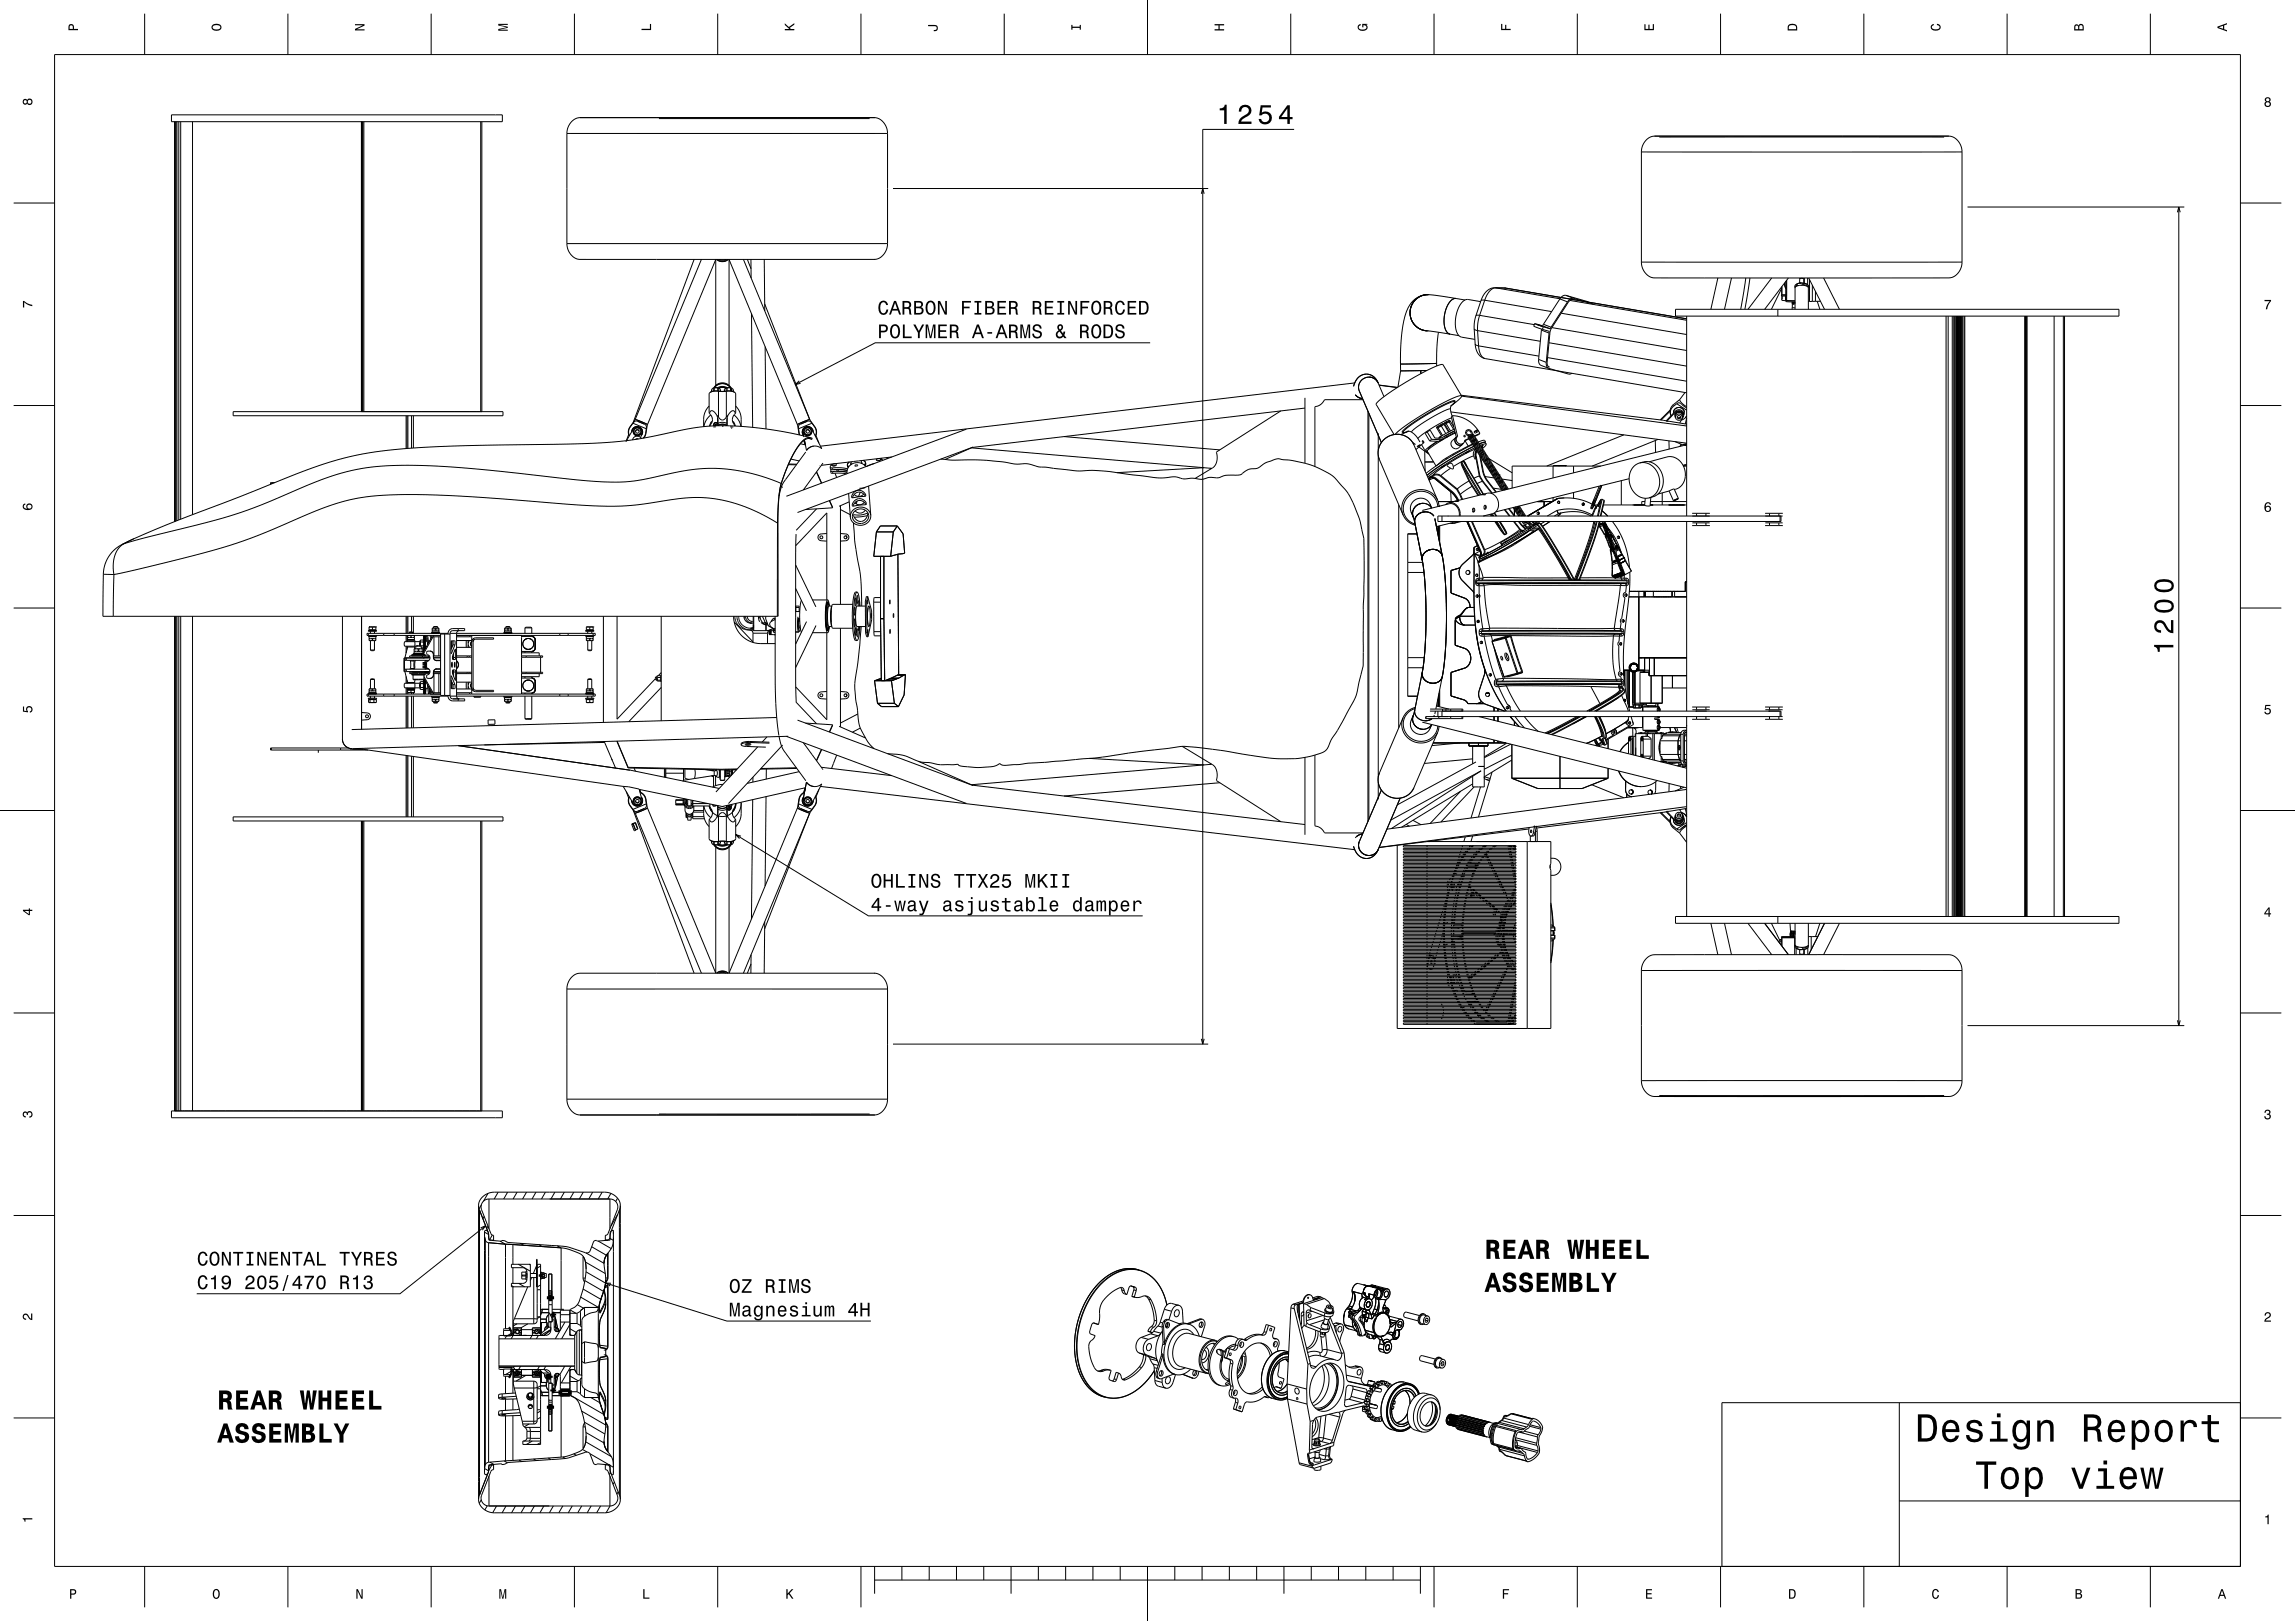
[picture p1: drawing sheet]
<svg xmlns="http://www.w3.org/2000/svg" width="841mm" height="594mm" viewBox="0 0 841 594" stroke-linecap="round" stroke-linejoin="round" font-family="sans-serif">
<g fill="none" stroke="#000" stroke-width=".37">
<path d="M20 20h801v554h-801zM53 5v15M105.5 5v15M158 5v15M210.5 5v15M263 5v15M315.5 5v15M368 5v15M420.5 0v20M473 5v15M525.5 5v15M578 5v15"/>
<path d="M630.5 5v15M683 5v15M735.5 5v15M788 5v15M62.8 42.1h121.3v2.5h-121.3zM64 44.6v146.5M64.2 44.6v146.4M64.5 44.6v146.3M64.8 44.6v146.2M65.5 44.6v145.9M66.2 44.6v145.7M70.6 44.6v144"/>
<path d="M132.4 44.6v106.2M132.8 44.6v106.2M133 44.6v106.2M133.3 44.6v106.2M176.2 44.6v106.2M176.6 44.6v106.2M207.7 48.9h117.5M207.7 48.9a5.6 5.6 0 0 1 4.9-5.8h107.3a5.5 5.5 0 0 1 5.3 5.8M207.7 48.9v40.4M212.5 43.1h108.1M241.5 43.5h77.2M325.2 48.9v40.4"/>
<path d="M474.2 47.4h-33.5v335.2M601.5 55.7h117.5M601.5 55.7a5.6 5.6 0 0 1 5-5.8h107.1a5.5 5.5 0 0 1 5.4 5.8M601.5 55.7v40.3M606.3 49.9h107.9M608 50.2h104.4M719 55.7v40.3M5 74.4h15M327.2 69.1h115.5M440.2 71l.5-1.9 .6 1.9M721 75.9h79.4M797.9 77.8l.5-1.9 .5 1.9"/>
<path d="M798.4 75.9v299.9M821 74.4h15M254.4 95.1l-22.4 59.7M257 95.1l-24.2 58.6M262.6 95.1a3.2 3.2 0 0 0 4.3 0M262.7 95.1l1 .5M263.3 95.1l1.4 .3 1.4-.3M266 95.5l-2.3 .1M266 95.5l-1.2 .3-1.2-.2M266.7 95.1l-.7 .4M272.4 95.1l24.3 58.6M273.9 95.1l1.3 3.4"/>
<path d="M275.2 95.1l.1 6.8M280.1 95.1l.2 18.9M320.4 95.1h.2M325.2 89.3h-117.5M325.2 89.3a5.5 5.5 0 0 1-5.3 5.8h-107.3a5.6 5.6 0 0 1-4.9-5.8M601.5 96h117.5M601.5 96a5.5 5.5 0 0 0 5.2 5.8h107.3a5.6 5.6 0 0 0 5-5.8M275.4 115l.4 41.6M280.2 111.4l16.6 42.5M523.3 108a6.6 6.6 0 0 0-6.6 6.5 6.6 6.6 0 0 0 6.3 6.7M523.3 108a8.8 8.8 0 0 0-8.3 7.4 61.3 61.3 0 0 0-1.8 18M523.3 108a6.6 6.6 0 0 0-6.6 6.5 6.6 6.6 0 0 0 6.4 6.7"/>
<path d="M523.3 108l10.3 1.4M533.6 109.4l-1.4 .3-1.2 1.2-1 2-.7 2.6-.1 2.4 .3 2.2 .8 1.7 1.1 .6M533.6 109.4l-1.3 .3-1.3 1.2-1 1.9-.7 2.6-.1 2.5 .3 2.1 .8 1.7 1.1 .7M533.6 109.4l3.3 .5M540.8 115.7l-.5 2.5-.1 2.2M542.2 115.6l-1.4 .1M542.2 115.6l-.6 2.8-.1 2.8M542.2 115.6l20 3.4M542.6 110.5l-4.7-.8-1.4 .4-1.1 1.1-.8 1.4-1.1 3.7v4l.4 1.5 .7 1.1 .9 .6 5 .9M542.7 110.2l-1.9 5.5M544.1 110l-1.4 .2M544.1 110l-1.9 5.6"/>
<path d="M544.1 110l24.5 4.2M547.8 105.4l.3 .1M547.8 105.4a5.7 5.7 0 0 0-5.1 4.8M547.8 105.4l3.8 .2M548.1 105.5l-1 .2-1.1 .9-1.2 1.6-.7 1.8M548.1 105.5l23.6 4M551.3 105.5l.5 .1zM551.6 105.6l66.5 11.2M562.4 118.6l-.3 .9 3.1 1.2M562.4 118.6l2.9 .8M562.4 118.6l3.1 1.2M563.2 118.9l1.9 .6z"/>
<path d="M565.3 119.4l2.8 1.1M565.5 119.8l-.3 .9M565.5 119.8l2.6 .7M565.6 118.8l-.3 .6M565.6 118.8l2.8 1.1M568.4 119.9l-.3 .6M571.6 109.5l2.8 1.1M571.6 109.5l-6 9.3M572.1 114.8l46 7.8M573.8 108.2l-1.1 .2-1.1 1.1M573.8 108.2l7.2 2.1M573.8 108.2l2.8 1.1"/>
<path d="M574.4 110.6l-6 9.3M575.3 110.1l42.8 7.3M576.5 109.8l-.8 .1-1 .8-6.5 10.4-1.3 11.8 .2 1 .5 .6M576.6 109.3l-1.1 .2-1.1 1.1M576.6 109.3l7.2 2.1M581 110.3h.1M581 110.3l1 .4M614 113.3h162.5v2.5h-162.5zM618.1 115.8v73.3M629.5 101.9l-2.6 11.4M634.5 101.9l-2.6 11.4M639.8 101.9l-1.9 11.4"/>
<path d="M641.3 101.9l-1.9 11.4M649.2 101.9l-8.6 11.4M651.5 113.3v2.5M652.8 108.1h.1M652.8 108.1v.4h1.7M652.8 108.1h1.7h-1.5M652.9 108.1h.1M652.9 105.1v3M652.9 105.6l-3.8 7.7M652.9 109.6l.1 .1M652.9 109.6l.1 .4 1.3 .2M653 105v3.1"/>
<path d="M653 108.5v1.2M653 109.6h-.1M653 109.7h.1M654 103.7l.5 2.1M654.3 110.2h.2M654.3 108.5v1.7M654.5 103l.1 7.5M654.6 110.5l3.2 .2M654.6 110.2l3.2 .1M654.6 110.2v.3M654.7 110.1l-.1 .1M654.7 110.1l3.1 .2"/>
<path d="M654.7 102.7v7.4M655.4 101.9l-8.7 11.4M656.7 110.6l.1 .8zM656.8 112.7l1 .1M656.8 112.7l-.1 .6M656.8 111.4v1.3M656.8 111.4h.1M656.8 110.6l.1 .9M656.9 111.5h.1M657 110.6v.9M657.2 110.6l.1 .9M657.3 111.5h.1"/>
<path d="M657.4 111.5h.1M657.4 110.7v.8M657.5 110.7l-.2 .8M657.7 110.7l.1 .6M657.7 105.3l.1 .2M657.8 105.5a3.5 3.5 0 0 1 4.9 0M657.8 105.5v7.8M658 104.4l-.3 .9M658.5 104.1l-.5 .3M658.5 104.5l-.8 .8M658.5 104.5l.6 .1M658.5 104.1v.4"/>
<path d="M659.4 101.9l.1 .4M659.5 102.3l.7-.3 .8 .3M659.5 102.3v1.4M659.6 103.7l1.8 .1 1.1 .6M659.6 103.7l-1.6 .7M659.6 103.7l-1.1 .4M659.6 103.7l1 .1M660.6 103.8l1.9 .6M660.6 104.3l1.5 .3 .6 .7M660.6 104.3l-.5 .2M660.6 103.8v.5M661 102.3v1.4"/>
<path d="M661.1 101.9l-.1 .4M661.2 101.9v1.9M662.4 101.9v2.4M662.5 104.4l.2 .9M662.7 105.5v7.8M662.7 105.3v.2M662.8 101.9l5.8 11.4M663.1 110.5h-.4M663.1 102.5v8M664.1 110.4l-1 .1M664.1 104.5v5.9M665.3 110.4h-1.2"/>
<path d="M665.3 106.8v3.6M665.9 110.4l1 2.9M667.1 110.4h-1.8M668.3 101.9l5.7 11.4M668.3 101.9h.1M713.1 115.8v220M713.9 115.8v220M715.4 115.8v220M716 115.8v220M716.2 115.8v220M716.7 115.8v220M716.8 115.8v220"/>
<path d="M716.9 115.8v220M717.2 115.8v220M717.3 115.8v220M717.4 115.8v220M717.5 115.8v220M717.7 115.8v220M718.1 115.8v220M718.3 115.8v220M718.4 115.8v220M718.5 115.8v220M718.8 115.8v220M719 115.8v220"/>
<path d="M719.3 115.8v220M719.8 115.8v220M720 115.8v220M742.1 115.8v220M742.3 115.8v220M742.4 115.8v220M742.6 115.8v220M742.8 115.8v220M752.7 115.8v220M756.1 115.8v220M756.5 115.8v220M280.4 127l.3 30.2"/>
<path d="M292.9 139.6l-1.5 1.3 2-.4M421.5 125.6h-100.8l-29.3 15.3M501.6 138.2a3.7 3.7 0 0 0-3.5 5.1M501.6 138.2a3.6 3.6 0 0 1 3.4 2.1M501.6 138.2h.1M501.7 138.2a3.6 3.6 0 0 1 3.3 2.1M501.7 138.2a3.7 3.7 0 0 0-3.6 5.1M513.2 133.4l.1 2.5M513.3 135.9h.1M513.3 135.9l-1 6M520.6 135.8h2.3zM520.6 135.8l-7.3 .1"/>
<path d="M520.6 135.8v1.1M523 121.2l8.4 1.2M523.1 121.2h.1M526.5 133.2l-13.3 .2M526.5 133.2v.9M527.1 121.8l-.6 5.9v5.5M531.4 122.4l3.2 .6M540.2 120.4l.3 .4 1 .4M540.2 120.4l.4 5.6M540.6 126l.3 .4 .9 .3M540.6 126a5.2 5.2 0 0 0 3.7 5.4M541.5 121.2l.3 5.5"/>
<path d="M541.5 121.2l23 3.9M541.8 126.7l.8 3.3 .8 1 .9 .4M541.8 126.7l22.1 3.8M544.3 131.4l73.8 12.5M563.8 131.7l.1 1.1 .5 .9 3.1 1.3M563.8 131.7l2.8 1.1M564.8 121l2.8 1.1M564.8 121l-1 10.7M564.9 120.6l-.1 .4M565.2 120.7l2.5 .7-.1 .7M566.6 132.8l.2 1.4 .7 .8M567.1 131l51 8.7"/>
<path d="M567.5 135l7.4 2.1 1.1-.3M567.6 125.6l50.5 8.6M567.6 122.1l-1 10.7M568.7 120.1l49.4 8.3M5 148.6h15M85.4 150.8h98.9v1.5h-98.9zM148.8 152.3v12.1M149.1 152.3v12M149.5 152.3v12M150.8 152.3v11.9M151.5 152.3v11.9M230.4 159.3l-.9 2.2"/>
<path d="M230.8 156.4h.2M230.8 156.4l-.6 1.7 .4 1.7M231 156.4l-.6 1.7 .2 1.5M231.9 155.1l-.9 1.3M231.9 155.1l4.9 2M232.1 156.9l-.6 1.3a2 2 0 0 1 2-1.9 2 2 0 0 1 2 2 2 2 0 0 0-1.3-1.9 2 2 0 0 0-2.1 .5zM232.1 157.7a1.5 1.5 0 0 0 1 1.9 1.5 1.5 0 0 0 1.9-1M232.1 157.7a1.5 1.5 0 0 0 1 1.9 1.5 1.5 0 0 0 1.9-.9M232.1 157.7a1.5 1.5 0 0 1 1.9-1 1.5 1.5 0 0 1 1 1.9M232.1 157.7h.1M232.4 157.7a1.25 1.25 0 0 0 .8 1.6 1.25 1.25 0 0 0 1.6-.8M232.4 157.7a1.25 1.25 0 0 1 1.6-.8 1.25 1.25 0 0 1 .8 1.6"/>
<path d="M232.4 157.7a1.25 1.25 0 0 0 .8 1.7 1.25 1.25 0 0 0 1.6-.9M232.8 153.7l4.5 1.9M232.8 153.7h.1M232.8 153.7l4.4 1.9M232.8 153.7l-2 2.7M233.1 157.6l-.2 .6 .4 .6 .7-.2 .3-.6M233.1 157.6h.1M233.6 154.4h-.9l-.8 .7M233.6 154.4l2.5 1M233.8 157.4l-.7 .2M233.8 157.4l.5 .6M235 158.6v.1"/>
<path d="M235.5 158.3l-.5 1.3M235.5 158.3h.1M236.1 155.4l.7 .5v1.2M236.6 158.8l-1 1.8M236.6 158.8l.1 .1M236.7 158.9l-.8 1.6M236.8 157.1l-.2 1.7M237.2 155.6l-.5 3.3M237.3 155.6h-.1M259.9 148.8a6.8 6.8 0 0 0-2 4.8v2.7M260 151.5a1.06 1.06 0 0 1 .9-1 1.06 1.06 0 0 1 1.2 .8l.6 .9M260 151.5h.1"/>
<path d="M260 151.5a2.8 2.8 0 0 1 .6 3.7M260.1 143.9l-.2 .5 .1 7.1M260.5 152.1a6.8 6.8 0 0 0-2.6 4.2M260.6 155.2l-.5 .9M260.6 154.6l-.6 1.6M260.6 154.6v.6M260.8 142.7v.8M260.8 142.7v.1M260.8 154.4l-.2 .2M261 142.4l1.4-.4 1.3 .4M261 142.4l-.2 .3M261.4 142.3l-.4 .1"/>
<path d="M261.4 142.3v1M261.5 142.1a3.6 3.6 0 0 1 6.4 0M261.7 142.1a3.6 3.6 0 0 1 6 0M261.8 142.2l-.4 .1M261.8 142.2h1.2M261.8 142.2v1.1M261.8 142.1a3.6 3.6 0 0 1 5.8 0M262.1 155.6l-.1 .4M262.1 155.9l.1 .1M262.1 155.8h.1M262.2 156h.1M262.2 156h-.2"/>
<path d="M262.3 155.6l-.1 .4M262.3 155.4l.4 .6M262.3 155.4l-.3 .6M262.3 155.6h.1M262.3 155.4v.2M262.3 141.2v-46.1l-25 60.5M262.3 156.4h-.9M262.3 155.8h-.2M262.3 155.5v.1M262.4 155.4l-.1 .1M262.5 155.5l-.4 .1M262.5 155.5h.1"/>
<path d="M262.5 155.5l.2 .2M262.7 155.7h.1M262.7 152.2l.6 .7M262.7 152.2l.3 .8M262.7 155.9v.1M262.9 155.2a.79 .79 0 0 0-1.1-.2 .79 .79 0 0 0-.2 1.1 .81 .81 0 0 1 .7-1.2 .81 .81 0 0 1 .8 1.1M262.9 155.2l.2 .2M262.9 142.1a3.6 3.6 0 0 1 3.6 0M263 155.2a.85 .85 0 0 0-1.2-.3 .85 .85 0 0 0-.3 1.2M263 155.2l.1 .6M263 153l.1 3M263 153v2.2"/>
<path d="M263 142.2l.4 .1M263 142.2v1.1M263.1 155.8v.2M263.1 156l1.6-.5 1.6 .5M263.1 155.9l1.6-.5 1.6 .5M263.1 155.1l1.5-.3 1.7 .3M263.2 143.3h3M263.2 143.3a4 4 0 0 0-3.1 .6M263.2 143.3l.1 .1M263.3 152.9a1.5 1.5 0 0 0 1.4 1 1.5 1.5 0 0 0 1.5-1M263.3 143.4h2.9M263.3 143.4l-1.7-.1-1.5 .6"/>
<path d="M263.3 143.4v9.5M263.4 142.2l1.2-.3 1.5 .3M263.4 142.3l.3 .1M263.4 142.3v1M263.6 142.1l1.1-.1 1.1 .1M263.6 142.1l-.2 .1M263.6 142.1v.3M263.7 142.4h.1M263.7 142.4l.3 .3M264 142.7v.7M264 142.7v.1M265.5 142.7v.7"/>
<path d="M265.5 142.7v.1M265.7 142.4l-.2 .3M265.8 142.1l.3 .1-1.4-.3-1.3 .3M265.8 142.1v.3M265.9 142.3l1.2-.3 1.2 .3M265.9 142.3l-.2 .1M266.1 142.3l-.4 .1M266.1 142.3l.1 10.6M266.2 143.4h1.9l1.2 .5M266.2 143.3a4.2 4.2 0 0 1 3.1 .6M266.2 143.3v.1M266.5 142.2h1.2"/>
<path d="M266.5 142.2l-.4 .1M266.5 142.2v1.1M266.5 153l-.2 3M266.5 153v3M266.7 152.2l-.5 .7M266.7 152.2l-.2 .8M267.2 141.2v-46.1l25 60.5M267.5 156.4l1.2 .1M267.7 142.2l.4 .1M267.7 142.2v1.1M267.9 156.9h.3M268.1 142.3l.3 .1"/>
<path d="M268.1 142.3v1M268.4 142.4l.3 .3M268.7 154.4l.1 .2M268.7 142.7v.8M268.7 142.7v.1M268.8 154.6l.7 1.5M268.8 155.2l.5 .9M268.8 154.6v.6M269 152.1a6.8 6.8 0 0 1 2.5 4.1M269.3 143.9l.3 .5-.1 7.1M269.5 151.5a2.78 2.78 0 0 0-.7 3.7M269.5 151.5a1.06 1.06 0 0 0-1-1 1.06 1.06 0 0 0-1.1 .8l-.7 .9"/>
<path d="M269.5 151.5h.1M269.6 148.8l.1 .1a6.8 6.8 0 0 1 1.9 4.7v2.6M292.2 155.6h.1M292.2 155.6l.1 .1M292.2 155.6l.6 3.3M292.6 157.1l.3 1.7M292.8 158.9l.1 .5M292.9 158.8l.1 .6M292.9 158.8l-.1 .1M293.4 155.4l-.7 .5-.1 1.2M294 158.3l.5 1.3M294.2 158.3a1.75 1.75 0 0 1 1.3-1.8 1.75 1.75 0 0 1 2 .9l3.6 7a3.8 3.8 0 0 0-5.6 .6l-.7-3.8"/>
<path d="M294.2 158.3l.4 1.8M294.2 158.3h.1M294.5 158.2a1.5 1.5 0 0 0 1.3 1.4 1.5 1.5 0 0 0 1.6-1M294.5 158.2v.1M294.6 156.9a2 2 0 0 1 2.1-.4 2 2 0 0 1 1.3 1.8 2 2 0 0 0-2-2 2 2 0 0 0-2 2zM294.7 158.2l.3 .7M294.7 158.2l.3 .8M295.5 157.6l-.2 .6M295.8 154.4h1l.7 .7M295.8 154.4l-2.4 1M296.2 157.4l.5 .5-.3 .7-.7 .1-.4-.5M296.2 157.4l-.7 .2"/>
<path d="M296.2 157.4h.1M296.7 153.7l-4.5 1.9M296.7 153.7l1.9 2.7M296.7 153.7h.1M297.2 158a1.25 1.25 0 0 0-1.3-1.2 1.25 1.25 0 0 0-1.2 1.4M297.2 158a1.25 1.25 0 0 1-.7 1.2 1.25 1.25 0 0 1-1.5-.3M297.2 158v.1M297.2 158.1a1.25 1.25 0 0 1-.7 1.2 1.25 1.25 0 0 1-1.5-.3M297.5 158.1a1.5 1.5 0 0 0-1.6-1.4 1.5 1.5 0 0 0-1.4 1.5M297.5 158.1l-.1 .5M297.5 158.1l-.1 .6M297.5 158.1h.1"/>
<path d="M297.5 155.1l1 1.3M297.5 155.1l-4.9 2M298.5 156.4l.6 1.7-.3 1.7M298.6 156.4h-.1M298.6 156.4l.6 1.8-.4 1.7M299 159.6l1.1 2.8M354.1 157.3l-65.9 24.6M389.9 160l57.1 4.9M469.3 150.6l-23.5 15.2a5.1 5.1 0 0 1-1.4 5.6l-6.5 3.9M478.2 149.5l-122 14.5M478.2 145.8v24M496.4 140.3l-195.7 23.2"/>
<path d="M496.7 144.7l1.1 .9 1.5 .5M498.1 143.2v.1M498.1 143.3l8.1 18.9M499.5 146.5h-14.1a4.6 4.6 0 0 1-3.6 2.6v21.8M501.3 150.7v150.3M501.6 151.5v148.7M505 140.3l2.2 5.1M505 140.3a4.5 4.5 0 0 0-4.6-3.2 4.5 4.5 0 0 0-4.2 3.8l-.2 .7M505.1 158.7v6.3M505.3 141.1l6.8 .8M505.4 141.2l6.6 .8M513.5 159.1l.3 .3"/>
<path d="M514.3 157.6l3.5-2.7 5.9-3.7 5.6-3.1 3.4-1.3a.37 .37 0 0 1 .5 .1 .37 .37 0 0 1-.1 .5l-1.4 1.4 1.1-1 .2-.6-1 .1-1.9 .8-6.1 3.2-7.3 4.7-1.9 1.6-.6 .8 .5 .1 1.5-.5a1.98 1.98 0 0 1-2.4 .4zM515.5 158.3l-2.2 .9M515.8 158l1.5 .4M517.3 158.4l1.3 1 1 1.4M523 158.2l-.7 .7 1.6 2.7M523 158.2l1.6 2.8M526.4 156.5h.5M526.4 156.5l.1 .3M526.5 156.8l1.7 2.9M526.9 156.5v.2M526.9 156.7l-.4 .1M526.9 156.7l1.7 2.9"/>
<path d="M527.6 156.1l-.7 .4M527.6 156.1v.3M527.6 156.4l-.7 .3M528.1 155.8l.1 .3M528.1 155.8l-.5 .3M528.2 156.1l-.6 .3M528.2 156.1l1.6 2.8M528.2 159.7l-.9 .6M528.2 159.7l.1 .1M528.5 155.6l-.9 .5M528.5 155.6l-.4 .2M528.5 155.6l.2 .2"/>
<path d="M528.7 155.8l-.5 .3M528.8 155.2l-.3 .4M528.8 155.2l-2.4 1.3M528.8 155.2l.3 .2M529.1 155.4l-.4 .4M529.1 155.4l1.7 2.9M529.3 154.9l1.8 3.3M529.3 154.9l.3 .1M529.4 155.3l.2 .1M529.6 155v.4M529.9 154.9l-.3 .1M529.9 154.9v.3"/>
<path d="M529.9 155.2l-.3 .2M529.9 155.2l1.6 2.7M530.4 154.7l-.8 .3M530.4 154.7v.3M530.4 154.7l-.5 .2M530.4 155l-.5 .2M530.8 158.3h.1M531 154.3l-.6 .4M531 154.3v.3M531 154.6l-.6 .4M531 154.6l1.7 2.7M531.1 158.2l-.3 .1"/>
<path d="M531.1 158.2h.1M531.2 154l.2 .2M531.2 154l-1.9 .9M531.2 154l-.2 .3M531.4 154.2l-.4 .4M531.4 154.2l1.4 2.3M531.5 149.9h-.6l-1.7 .7-5.1 2.7-4.9 3.2-1.6 1.3-.3 .6M531.5 149.9l.7 2.5M531.7 150.9l86.4 11.5M531.9 148.4l-.4 1.5M531.9 153.1l-3.1 1.5-4.6 2.6-3.3 2.3-1.3 1.3M532.3 152.3l3 .6 2.7 1.2 2.5 2.1 1.8 2.6"/>
<path d="M532.3 152.3l1.8 7.6M532.3 152.3l-.5 .4 1.9 7.5M532.9 157.2l-5.1 2.9M533.1 157.8l-3.9 2.1M533.1 157.9l-5.2 2.7-2.1-.1-1.7-2.8-1.1 .5M533.2 158.4l-5.2 2.7M533.2 158.5l-.3 .2 .4-.1M533.3 158.7l-4.7 2.5M534.1 159.9a1.7 1.7 0 0 0-.5 2.6 1.7 1.7 0 0 0 2.7-.1M534.1 159.9a1.67 1.67 0 0 0 0 2.2 1.67 1.67 0 0 0 2.2 .3M535.4 144.8l75.2 9.4M535.6 145.1l-6.9-11.5-1 .1-2.3 .9-7.3 3.8-9.5 5.9-3.1 2.4-1.2 1.3 6.6 11.2"/>
<path d="M535.6 145.1h-1.2l-2.5 1-7.7 4.1-8.2 5.2-4.7 3.8M535.6 145.1l-.7 1.1-2.6 2.1M535.6 145.2l82.5 10.9M538.7 159.5h.1M538.8 158.2a.76 .76 0 0 0-1-.3 .76 .76 0 0 0-.3 1 .76 .76 0 0 0 1.1 .3l.1 .2M538.8 158.2l.5 .7-.4 .3M538.9 159.2l.2 .3zM538.9 159.2l-.9 .9 .1 .4M538.9 159.2h.1M539.2 158l-.4 .2M539.2 158a1.12 1.12 0 0 0-2 0 1.12 1.12 0 0 0 1.1 1.6M539.2 158l.5 .9-.3 .4"/>
<path d="M539.7 159.3l-1.5 .8M539.9 159.6l-1.5 .8M540 159.5v-.3a2.08 2.08 0 0 0-1.9 1.3l.1 .1M540.1 159.9l-1.5 .8M540.4 159.9a1.69 1.69 0 0 0-1.9 1.2l.2 .3M540.4 159.9v.2M540.4 158l-.1 .2M540.9 157.9l-.7 .4M540.9 157.9l.3 .5M541.4 157.5l.3 .6-1 .6-.4-.2 .1-.5M541.4 157.5l-1 .5M541.4 157.5l-.5 .4"/>
<path d="M542.3 158.8l-2.1 1v-.3a2 2 0 0 0-1.8 1.5l.1 .1M542.3 158.8l-1.9 1.1M595.1 159.3l-28.3 11.5M610.8 154.4l7.3 1M612 150.7l-3.3 3.2M612 150.2l-3.6 3.7M613.2 148.3a3.2 3.2 0 0 0-.8 4 2.77 2.77 0 0 1 .8-3.3M613.2 148.3v.7M613.2 151.2a2.01 2.01 0 0 1 2-1.9 2.01 2.01 0 0 1 2 1.9M613.2 151.2l.1 .2zM613.2 151.2h.1M613.7 152.3a1.5 1.5 0 0 1 1.5-1.4 1.5 1.5 0 0 1 1.5 1.4"/>
<path d="M613.7 152.3a1.5 1.5 0 0 1 1.5-1.6 1.5 1.5 0 0 1 1.5 1.6M613.7 152.3l.3 .8M613.9 151.1a1.78 1.78 0 0 1 1.9-.5 1.78 1.78 0 0 1 1.2 1.5M613.9 150.7a1.78 1.78 0 0 1 2.1-.4 1.78 1.78 0 0 1 1 1.8M613.9 150.7l-3.4 3.6 .3 .1M613.9 150.7v.4M613.9 151.1l-3.1 3.3M614 152.9a1.25 1.25 0 0 1 1.2-1.2 1.25 1.25 0 0 1 1.3 1.2M614 152.9a1.25 1.25 0 0 0 1.2 1.1 1.25 1.25 0 0 0 1.3-1.1M614 152.9a1.32 1.32 0 0 1 1.2-1.8 1.32 1.32 0 0 1 1.3 1.8M614.4 147.9l-1.2 1.1M614.4 147.9a1.57 1.57 0 0 1 2.4 .7l1.3 .8"/>
<path d="M614.4 147.9l3.7 2.4M614.6 152.7l.5 .4M615.1 153.1v.4M615.6 146.4l-2.4 1.9M615.8 152.9v.4M615.8 153.3l-.7 .2M615.8 153.3l.1-.7-.5-.4-.7 .2-.1 .7 .5 .4M615.8 152.9l-.7 .2M615.8 152.6v.3M616.7 152.3l-.2 .8M617 152.1l-1.5 2.9M617.2 151.2l-.2 .9"/>
<path d="M617.5 143.8l-1.9 2.5a3.9 3.9 0 0 0 2.5 2.7M617.6 153.1l-1.4 .8M618.1 153.2l-.5 2.2M618.1 152.4l-.5 .7zM821 148.6h15M99.5 176.8v.6M100.7 176.8h-1.6v.7M233.9 160.9l-.5-.1-.5 .2M234.8 160.4l.4-1.8a1.75 1.75 0 0 0-1-2 1.75 1.75 0 0 0-2.2 .7l-2.7 4.6M235 160.7a1.79 1.79 0 0 0-1.8-.9 1.79 1.79 0 0 0-1.5 1.4M286.1 177.9l.7 .8M286.2 177.5l-.8 5.4-.3 8.8"/>
<path d="M286.3 177.1a63.1 63.1 0 0 0-44.2-2.8 71.8 71.8 0 0 1-28.8 1.7l-9.1-.9a462.9 462.9 0 0 0-54.9-4.6 84.9 84.9 0 0 0-40.1 8.8 196.6 196.6 0 0 1-43.4 14.6l-20.4 5.4M286.3 177.1l-1 5.7-.4 8.9M286.3 177.1l-.1 .4M288.9 170.3h2.9M289 170l3 .1M289.8 168.2l3.1 .7M293.3 162.6l1.8 .4M294.5 161.5l.6 1.4M294.8 161.4l.3 1.6M295.3 165.6l-8.3 11.3-.7 1.7-.8 3.2M296.4 160.7l1.1 .3M297.1 160.4a122.1 122.1 0 0 0-40.6-3.9l-6 1a163 163 0 0 1-42.2 5.2l-23.7 .3a345.1 345.1 0 0 0-49.6 3 146.4 146.4 0 0 0-33.1 10.4l-21.7 8.6a489.3 489.3 0 0 0-31.1 12.4"/>
<path d="M297.1 160.4l-1.6 .2a18.9 18.9 0 0 0-6.4 9.1l-2.8 7.4M297.1 160.4l.5 .2-.1 .4M297.5 161a3.3 3.3 0 0 0-4.1 1.6l-2.5 3.6a59.6 59.6 0 0 0-4.7 11.3M297.6 163.6h.1M297.6 175.1l-3.2 4.4M297.8 163.5l-1.3 .6-1 1M298.2 163.5l-.4 .1M299.2 173l1.8 4.1M299.2 172.9l1.9 4.1M300.4 170.6h-.1M301.6 169.7l-4 5.4M304.2 171.2l.2 .8 .6 .1"/>
<path d="M304.2 171.2l.7 .3M304.2 171.2h.1M304.4 172.5l.1 .8 .7 .2M304.4 172.5l.7 .3M304.4 172.5h.1M304.5 172.1l-.1 .4M304.6 170.2v.3M304.6 170.2h.4M304.6 170.1v.1M304.9 171.5l3.3-.1 2.4 .4M304.9 171.5l.1 .6M305 170.2l.3-.2a.72 .72 0 0 1 1.2 .4l-1 .4a.73 .73 0 0 0-1.2 .2l-.1 .2"/>
<path d="M305 170.2l.1 .5M305 172.1h3l2.4 .3-3.3-.4 .1 .7M305.1 172.8l.1 .7M305.2 173.5l5 .1M306 173.4l.6 1.6M306 172.1h-.5M306.2 170.6l-.9 .1M306.6 172l.1 .5 .5 .2M307.2 172.7l3.2 .3-2.5-.3-2.8 .1M310.5 170.5l.5 .6M310.5 170.5l.1-.6 .7-.6a.94 .94 0 0 0-.7 .8 .94 .94 0 0 0 .4 .9M310.5 170.5v.3"/>
<path d="M310.5 170.8l.4 .5zM311.7 170.1l.1 .2M311.7 170.1v.2M311.7 170.3h.1M311.9 169.2l.1 .9M311.9 169.6l-.2 .5M313.3 170.7h.1M314.3 170.5l-.5-.2-.5 .4M314.3 170.5l-.5 .3-.5-.1M314.3 170.5h.1M315.6 168.8v1M315.6 169.2l.2 .3"/>
<path d="M315.8 169.5v.3M315.8 169.5v.4M316.8 178.6l.1 .2M317 178.6l-.3 .2-1.8 .1M317.2 169.6l-.4 .9M317.2 169.6l-.9-.9a.93 .93 0 0 1 .8 .7 .93 .93 0 0 1-.4 1M317.2 169.6v.3M317.2 169.9l-.2 .7M317.3 171a3.8 3.8 0 0 0-4.4-1.3 3.8 3.8 0 0 0-2.5 3.9M318.3 178.1l.8 10.8M320.4 169.9l-3 1.1M322.5 168.7l-.9 .1"/>
<path d="M322.6 168.1l-.4-.1a.62 .62 0 0 0-.7 0 .62 .62 0 0 0-.2 .7l.8 .1 1.2-.5 .2 .4M322.6 168.1l.1 .5M323 167.9v.1M323 168l.1 .3M323 168l-.4 .1M324.9 167.7l.2 .4M326.8 167.5l-25.8 3M344.7 168.2l.8 .1a36.7 36.7 0 0 0 9.1 .2 98.3 98.3 0 0 1 18.2 1.6l1.7-.1a10.1 10.1 0 0 1 5.5 .9l14.1 1.6a71.9 71.9 0 0 1 19.6 1.3l5.4 .6a31.7 31.7 0 0 0 11.7 .3l1.2 .3a8.3 8.3 0 0 0 5.1 .2l3.1 .5a12.2 12.2 0 0 1 6.4-.7l2.5-.8 5.5-.2a7.7 7.7 0 0 1 6.1-2.4l.3-.1a15.8 15.8 0 0 1 8-3.3l4.4 .5 5.1 1.2M355.8 164.1l88.2 7.5M355.9 164.1l-9.5 4.3M356.6 163.8l-64.4 24M441.2 171.4l-31.9 1.8"/>
<path d="M443.4 171.6l.3 .2M478.5 169.9h.1M478.6 169.9a26.3 26.3 0 0 1 11.1 5.9l.6 .7a33.2 33.2 0 0 1 8.7 17.5 23 23 0 0 1 .9 7.3l-.3 37a32 32 0 0 1-1.6 11.8l-.6 3a19.1 19.1 0 0 1-3.3 7.3l-3.7 6.8a29.3 29.3 0 0 0-4.2 7.4l-.2 .2a19.2 19.2 0 0 1-9.7 3.1h-.7a72.4 72.4 0 0 1-20.3-1.6 124.4 124.4 0 0 0-22.9-2.7l-14.5 1.8a324.1 324.1 0 0 1-32.9 3.7l-14.7 1.2a4.8 4.8 0 0 1-4.1-.4l-.1 .1a6.3 6.3 0 0 1-3.9 1l-1.9 .2a27.7 27.7 0 0 1-9.1-.8l-.4-.3a29.3 29.3 0 0 1-10.7-.7h-.8a16.5 16.5 0 0 1-7.3-2.3l-2.3-.6-4.5-.3M505.1 166.9v117.8M505.5 168.5l8.7 20.2M517.6 162.1l1.1 .8M518.1 163.1a6.9 6.9 0 0 0-8.9-3.4 6.9 6.9 0 0 0-3.7 8.8M518.1 163.1l8.7 20.2M518.6 162.8v.1M519.4 163.6h.1M519.6 160.8l.8 1.2M520 163.8l3.7 2.7"/>
<path d="M520.5 163l-1.1 .6M520.5 163h.1M520.9 162.9l1.4 2.3M521.1 161.6l.4-.1 .3 .6-.3 .1zM521.8 162.2l-2.9 2.6M521.8 162.1v.1M521.9 171.9h.3M522.1 165.3v4M522.1 169.3l.2 3.4M522.5 165.2l.3 .4M522.9 165.5l-.1 .1M522.9 165.5l.3 .5"/>
<path d="M522.9 165.5h.1M523 165.3l3.2 5.4 .5-.3M523 165.4l-.2 .2M523.1 165.4l-.2 .1M523.1 165.1l-.8 .1M523.3 165.9l-.1 .1M523.7 175v.1M523.8 175l1.2 .1 1.1 .5M523.8 175h.1M523.8 175l-.1 .1M523.8 174.9l1.2 .1 1.1 .5M523.8 174.9l-.1 .1"/>
<path d="M523.8 174.9v.1M523.9 161.6l3.4 .1M524 175.7l-.3 .3M524.3 175l-.8 .5M524.5 175l-1 .6M524.6 161l-.7 .6M524.6 161l3.4 .1M524.6 174.4l-.9 .6M524.6 174.4l.2 .2M524.8 174.6l1.5 .7M524.8 174.6l-1 .3M525.2 174.1a2.52 2.52 0 0 1 2.8 .2"/>
<path d="M525.2 174.1l.1 .2M525.2 174.1l-.6 .3M525.3 174.3a2.28 2.28 0 0 1 2.6 .2M525.3 174.3l-.5 .3M525.3 175.2l-1.7 .7M525.3 169.3h-3.2M526.1 175.6l5.6 4.7M526.1 175.6h.1M526.1 175.5l5.7 4.7M526.1 175.5v.1M526.3 175.3l-.2 .2M526.3 175.3l5.6 4.6"/>
<path d="M526.7 170.4v.1M526.7 161.7l-3.3 2.2-1.1 1.3M526.9 161.7l-3 2.1-.5 .6 .2 .2M527.3 160.3l.1 .2M527.4 160.5v.1M527.4 160.5h.1M527.8 160.1l.3 .4M527.8 160.1l-.4 .4M527.9 174.5l5.9 4.9M528 161.1l-.7 .6M528 174.3l-.1 .2M528 174.3l6 4.9"/>
<path d="M528.2 171.3l1.3-.8zM528.4 168.9l-1.7 1.5M528.4 168.9l.2 .3M528.5 161.1l.1 .1M528.6 161.2l-4.2 2.7-1.4 1.4M528.6 161.2l.3-.3-1.6 .8M529.9 160.3l.7-.5zM529.9 167.9l-1.5 1M529.9 167.9l.2 .3M531.6 171.6l-3.6 2.7M531.9 179.9l-.1 .3M531.9 179.9l1.4 1.4 1.2 2"/>
<path d="M532.5 166.3l-2.6 1.6M532.5 166.3l.2 .4M532.5 171v.8l-.9-.2M532.5 171a1.12 1.12 0 0 0-.9-1.2 1.12 1.12 0 0 0-1.3 .9l1.3 .9M533.6 160.3a1.77 1.77 0 0 0 0 2.3 1.77 1.77 0 0 0 2.3 .3M533.6 160.3l-1.4 1.2a1.76 1.76 0 0 0 0 2.3 1.76 1.76 0 0 0 2.3 .3l1.4-1.2M533.7 160.2v.1M533.7 160.2l-.1 .1M533.8 179.4l1.1 1.9M534 179.2l-.2 .2M534 179.2l1.2 1.9M535.5 169.3l.2 1.4"/>
<path d="M535.5 169.3l.1 .1M535.6 169.3v.1M535.6 169.3h-.1M535.6 169.4l.4 1.2M535.6 169.4l7.1 11.9M535.6 169.4h.1M535.7 170.7l2.6 5.6M536 170.6l2.5 5.5M536 170.6l-.3 .1M536 170.6l6.4 10.8M536.2 162.5l-.3 .4M536.2 169l-.6 .3"/>
<path d="M536.2 169l.9 .9M536.2 169l.1 .1M536.2 169h.1M536.3 169.1l-.7 .3M536.3 169.1l7.3 12M536.3 169.1l7.2 12M536.9 161.5l1.1 1.9M537 166.1l1.3-.8zM537.1 169.9l.5 1.1M537.1 169.9l-.1 .1M538 163.4h.1M538.2 160.6l.1 .2"/>
<path d="M538.2 160.6h.1M538.2 160.7l-1.5 .7-.4 1M538.3 176.3l-4.3 2.9M538.3 176.3h.1M538.3 176.3l1.1 1.9M538.3 160.8l-1.6 .8M538.5 176.1l-.2 .2M538.5 176.1l1.2 1.9M538.6 163.1l-6.1 3.2M538.6 163.1l.1 .3M539.2 161.3h-.2M539.4 161.6h-.2"/>
<path d="M539.4 178.2l-4.2 2.9M539.4 178.2l2.2 3.4M539.5 162.8l-.9 .3M539.7 178l-.3 .2M539.7 178l2.2 3.5M540 167l-3.2 1.5-4.3 2.5M540.1 163.5l-9.6 5.4-7.6 5.3M540.3 163.1l-.1 .1M540.4 164.1l-9.5 5.3-7.7 5.4M540.5 163.5h.1M540.5 166.9l.1 1.3-.6-1.2M540.5 166.9l.2 .1"/>
<path d="M540.5 163.4l-.1 .1M540.6 160.4v-.2a1.95 1.95 0 0 0-1.8 1.4l.1 .1M540.7 160.8l-1.3 .8M540.7 167l1.4 7.5M540.7 164.5l-3.8 1.8-5.3 3-4.1 2.7-2.3 2.1M540.8 160.7v-.2a2.02 2.02 0 0 0-1.8 1.4l.1 .1M540.8 164.7l-.8 1.1v1.2M540.9 161.2l-1.5 .7M540.9 167l1.4 7.5M540.9 167h-.2M540.9 164.9l-.4 2M540.9 164.1h-.1"/>
<path d="M541 160.8a1.96 1.96 0 0 0-1.8 1.4l.1 .1M541 160.8h.1M541 160.8v.2M541.1 165.1l-.4 .9v1M541.2 161.3v-.2a1.98 1.98 0 0 0-1.9 1.3l.2 .2M541.3 165.4l-.4 1.6M541.3 164.7h-.1M541.4 161.6v-.2a1.74 1.74 0 0 0-1.9 1.2l.2 .3-5.3 2.8-5.7 3.4-6.1 4.4M541.5 162.1l-1.5 .8M541.6 161.9v-.2a2 2 0 0 0-1.8 1.4l.1 .1M541.7 162.4l-1.3 .7M541.8 162.2v-.2a2 2 0 0 0-1.8 1.4l.1 .2-11 6.2-6.2 4.4"/>
<path d="M541.9 165.6h-.1M542 162.5v-.2a2.08 2.08 0 0 0-1.9 1.3l.2 .2M542.1 174.5l-2 .7M542.1 174.5l1.2 2M542.1 165.9h-.1M542.2 162.6a2.01 2.01 0 0 0-1.9 1.4l.2 .1M542.2 162.6h.1M542.2 162.6v.2M542.2 162.6l1.8-.5 .6 .6M542.3 174.5h-.2M542.3 174.5l1.2 1.9M542.4 163.2v-.3a1.99 1.99 0 0 0-1.9 1.3l.2 .2"/>
<path d="M542.4 163.6l-1.4 .8M542.6 167.5l.9 5M542.6 163.5l-.1-.3a2.01 2.01 0 0 0-1.8 1.4l.2 .1M542.7 163.5l.9-.4-.8 .6M542.8 163.8l-.1-.3a2.05 2.05 0 0 0-1.8 1.3l.2 .3M542.9 167.1l-.1 .1M543 163.9a1.95 1.95 0 0 0-1.9 1.3l.2 .2M543 167.5h.1M543.1 167.4l-.1 .1M543.2 164.4l-.1-.3a2.01 2.01 0 0 0-1.8 1.5l.2 .1M543.2 163.8l-.2 .3v-.2M543.2 163.8h.1"/>
<path d="M543.2 164.8l-1.2 .8M543.2 163.7l-.2 .3M543.2 163.7l-.2 .2M543.2 163.7v.1M543.3 176.5l-2 .7M543.3 176.5l3.3 4.2M543.3 163.7l-.4 .1M543.3 163.7h-.1M543.3 163.7l-.1 .1M543.3 172.5l.7 2.2 1 1.6M543.3 164.5a2.08 2.08 0 0 0-1.8 1.3l.2 .2M543.3 164.5l.1 .2"/>
<path d="M543.3 164.5h.1M543.5 176.4l-.2 .1M543.5 176.4l3.3 4.3M543.5 172.5h-.2M543.5 172.5l.6 1.9 1.1 1.8M543.6 165l-.1-.2a1.99 1.99 0 0 0-1.8 1.3l.2 .2M543.6 165.4l-1.3 .8M543.7 169.2a1.96 1.96 0 0 1 1.8-1.4l8.6 5.4M543.7 169.2h.1M543.7 169.2l.1 .1M543.7 168.4h-.2M543.8 165.3l-.1-.2a2 2 0 0 0-1.8 1.3l.2 .2"/>
<path d="M543.8 168.7h.1M543.9 165.6v-.2a1.99 1.99 0 0 0-1.8 1.4l1.2 5.7M544 166.1l-1.4 .7M544.1 165.9v-.2a2.01 2.01 0 0 0-1.8 1.4l.2 .1M544.1 174.5l.4 .2M544.2 174.6l3.3 .5M544.3 166.2v-.2a2.09 2.09 0 0 0-1.8 1.3l.5 .2M544.4 161.9l-.5-.6-2.2 .7M544.4 161.9l-2.3 .7M544.4 161.9l-.2 .2M544.5 166.3a1.99 1.99 0 0 0-1.8 1.3l.2 .2M544.5 166.3h.1"/>
<path d="M544.5 166.3v.2M544.6 162.7l-1.4 1.7M544.6 162.7l-2.1 .5M544.7 166.8v-.2a2 2 0 0 0-1.8 1.3l.2 .2M544.8 170.3h.1M544.9 167.1v-.2a1.73 1.73 0 0 0-1.7 1.5h.1M545 176.3l3.1 4.1M545.1 167.4v-.2a2 2 0 0 0-1.8 1.4l.2 .1M545.2 167.9l-1.5 .8M545.2 176.2l-.2 .1M545.2 176.2l3.1 4.1M545.3 167.8v-.3a1.99 1.99 0 0 0-1.8 1.4l.2 .1"/>
<path d="M545.4 171.2h.1M545.4 168.2l-1.3 .8M545.7 168.4v-.2a1.98 1.98 0 0 0-1.9 1.2l.2 .3M545.9 168.7v-.3a2.01 2.01 0 0 0-1.8 1.4l.6 .1M546.1 169v-.3a2.01 2.01 0 0 0-1.8 1.5l.1 .1M546.2 169.4l-1.5 .8M546.2 172.3l-.1 .1M546.3 169.3v-.2a2 2 0 0 0-1.8 1.4l.1 .1M546.4 172.7h-.1M546.5 169.6v-.2a1.99 1.99 0 0 0-1.8 1.4l.1 .1M546.7 169.9v-.2a1.69 1.69 0 0 0-1.9 1.2l.1 .3h.5M546.8 170.4l-1.5 .7"/>
<path d="M546.9 170.2v-.2a1.99 1.99 0 0 0-1.8 1.4l.1 .1M547 170.7l-1.5 .7M547.1 170.5v-.2a1.99 1.99 0 0 0-1.9 1.3l.2 .2M547.2 173.9h-.1M547.2 178.9l2.9 .4M547.3 170.8v-.2a1.99 1.99 0 0 0-1.9 1.3l.2 .2M547.3 171.3l-.3 .2M547.4 174.2h-.1M547.5 171.1v-.2a2.01 2.01 0 0 0-1.9 1.4l.5 .1M547.7 171.4v-.2a2.01 2.01 0 0 0-1.9 1.4l.2 .1M547.7 171.9l-1.2 .7M547.9 171.7v-.2a1.99 1.99 0 0 0-1.9 1.3l.2 .2"/>
<path d="M547.9 175.2h.1M547.9 172.2l-1.4 .8M548.1 172l-.1-.2a1.98 1.98 0 0 0-1.8 1.4l.2 .1M548.3 172.4l-.1-.3a1.99 1.99 0 0 0-1.8 1.4l.2 .1M548.4 176.6h.1M548.4 176.6l.2 .1M548.4 175.7h-.1M548.5 172.7l-.2-.3-.3 .1a1.27 1.27 0 0 0-1.3 1.4l.1 .1M548.5 173.1l-1.2 .8M548.7 173l-.1-.3a1.99 1.99 0 0 0-1.8 1.4l.2 .2M548.7 173.4l-1.2 .8M548.9 173.3l-.1-.3a1.99 1.99 0 0 0-1.8 1.5l.2 .1"/>
<path d="M548.9 173.7l-.7 .5M549.1 173.6l-.1-.2a1.95 1.95 0 0 0-1.8 1.3l.2 .2M549.3 173.9l-.1-.2a2.01 2.01 0 0 0-1.8 1.4l.2 .1M549.4 174.2v-.2a1.98 1.98 0 0 0-1.8 1.3l.2 .2M549.5 174.6l-1.4 .8M549.6 178.4l.5 .1M549.6 178.4h.1M549.6 174.5v-.2a2 2 0 0 0-1.8 1.4l.2 .1M549.7 175l-.9 .6M549.8 177.9h-.2M549.8 174.8v-.2a2.06 2.06 0 0 0-1.8 1.3l.2 .2M550 175.1v-.2a1.98 1.98 0 0 0-1.8 1.3l.2 .2"/>
<path d="M550.2 178.5h-.2M550.2 175.4v-.2a2 2 0 0 0-1.8 1.3v.1M550.3 175.9l-1.4 .8M550.4 175.5a2.08 2.08 0 0 0-1.8 1.3l.2 .2M550.4 175.5v.2M550.4 175.6l3.7 .5M550.5 176.2l-1.1 .7M550.6 176v-.2a1.98 1.98 0 0 0-1.8 1.3l.2 .2M550.7 176.5l-1.3 .7M550.8 176.3v-.2a1.98 1.98 0 0 0-1.8 1.4l.2 .1M551 176.6v-.2a1.78 1.78 0 0 0-1.8 1.2l.1 .3M551.2 177v-.3a2.08 2.08 0 0 0-1.9 1.3l.2 .2"/>
<path d="M551.4 177.3l-.1-.3-.4 .1a1.52 1.52 0 0 0-1.3 1.3M551.5 177.7l-1.3 .8M551.6 177.6l-.1-.3-.4 .1a1.27 1.27 0 0 0-1.2 1.4v.1M551.8 177.9l-.1-.3-.4 .1a1.27 1.27 0 0 0-1.2 1.4v.1M552 178.2v-.2a2.01 2.01 0 0 0-1.8 1.4l.1 .1M552.1 178.6l-1.5 .8M552.2 178.5v-.2a2 2 0 0 0-1.8 1.4l.3-.2a1.43 1.43 0 0 1 1.7-.9v.2M552.3 178.9l-.9 .6M552.6 179.1v-.2a1.2 1.2 0 0 0-1.6 .7M552.8 179.2l-.9 .2M569.1 170.8v4.3M569.4 170.8v-.2h4.5v.2"/>
<path d="M571.3 170.6v.2M573.5 170.6v.2M576.6 170.8v2.5M586 178.1l-3 8.2M586.6 170.8h-32.5v8.1M586.7 177.7l-2.9 7.2M587 177.9l-2.9 7.1M594.1 176.1v8.9M597 175.4l-48.9 12.2M600.9 169.6l1.3-.3a6.7 6.7 0 0 1 7.3 8l-.2 .7a5.3 5.3 0 0 1-3.6 4.1l-1.4 .3M600.9 169.6a6.7 6.7 0 0 0-2.1 10.8l.1 .2a5.4 5.4 0 0 0 5.4 1.8M600.9 169.6a6.7 6.7 0 0 1 7.2 8.1l-.1 .5a5.4 5.4 0 0 1-3.7 4.2"/>
<path d="M604.4 169.2l6.4-1.7a6.2 6.2 0 0 1 6.7 7.8 5 5 0 0 1-3.9 4.1M606.6 161.4l.1 4.4M607.6 161l-24.1 9.8M611.6 161.5l.1 3.1M611.7 179.9l-4.1 1.1M613.8 161.8l2.7 1.2M615.9 162.7l-.1 .6M616.7 162.9l1.4 .1M616.7 162.9l-1.2 .7M616.8 170.6l.8 .2M616.9 170.8h1.2M617.2 170.4l.9 .1"/>
<path d="M618.1 170.2l-1.4 .3M618.1 163.3h-1.3l-70.4 17.5M618.1 162.6l-1.4 .3M44.5 199.6l-2.8 2.1-2 2.5-1.3 3-.5 3.2M45.4 199.3l-2 1.7-1.4 2.7-.5 3.3 .2 3.5M45.4 199.3l-.9 .3M49.1 197.4l-3.7 1.9M49.1 197.4l-4.6 2.2M284.9 191.7a53.7 53.7 0 0 0-32.9-9.3l-6.4 .8a118.3 118.3 0 0 1-38.1 1.5l-5.4-.4a545.5 545.5 0 0 0-56.3-3 77.8 77.8 0 0 0-34.9 7.9 225.5 225.5 0 0 1-50.8 17.1l-18.4 4.2M284.9 191.7v34.1M284.9 191.7h.2M285.1 191.7v34.1h-247.4l.2-15.4"/>
<path d="M291.6 200l11.4-12.1v31.9M291.7 195.7l-.1 51.3 .2 10.5M299.2 186.5l-7.4 7.8M303 195.5l-2.1 .2a1.25 1.25 0 0 0-1.2 1.2 1.25 1.25 0 0 0 1.2 1.2l2.1 .2M303.9 183.5l1.2 2.6M304 183.4l1.1 2.7M305.1 186.1l-9.9 .6M308 195.5l1.9 .2a1.25 1.25 0 0 1 1.2 1.2 1.25 1.25 0 0 1-1.2 1.2l-1.9 .2M308 186.7l3.5 1.9M308 185.3v36.2M309.8 196.4l.4 .1 .1 .5-.5 .4M309.8 196.4l.4 .1 .2 .5-.6 .4"/>
<path d="M309.8 196.4l-.5 .4 .1 .5 .4 .1M311 180.8l.6 8.6M311.2 183.9l-3.7 1.6M312.1 182.1h.1M312.8 191.6a113.7 113.7 0 0 0 2.5 19.5l.5 11M312.8 188.8v.1M313.1 183.6a2.5 2.5 0 0 1 2.5-.8 2.5 2.5 0 0 1 1.8 2l-4.5 .6a.42 .42 0 0 1-.6-.1 .42 .42 0 0 1 0-.5zM313.1 187.4a2.83 2.83 0 0 1 4.1-.4 2.83 2.83 0 0 1 .3 4 2.83 2.83 0 0 1-4 .3 2.83 2.83 0 0 1-.4-3.9zM313.5 184l.4 .2M314.1 183.6l-.3 1.1M315.3 180.4l-.7 1.5M316.5 181a2.31 2.31 0 0 1-3.5 .2"/>
<path d="M316.7 184.1a2.3 2.3 0 0 1-3.5 .2M317.1 187a2.34 2.34 0 0 1-3.8 .2M317.1 181.8a2.51 2.51 0 0 0-2.6-1.5 2.51 2.51 0 0 0-2.2 2.1M317.3 181.5a2.68 2.68 0 0 0-2.9-1.8 2.68 2.68 0 0 0-2.3 2.4M317.3 181.5l-.6 .4-4.2 .5-.4-.3M317.3 181.5h.1M317.3 184.9a2.51 2.51 0 0 0-2.6-1.5 2.51 2.51 0 0 0-2.1 2.1M317.8 189l-4.7 .6M318 188.2v-.1a12.2 12.2 0 0 1-5.2 .6v.1M318 188.2h.1M318 188.2a2.62 2.62 0 0 1-2.3 2.9 2.62 2.62 0 0 1-2.9-2.2M319.1 188.9a3.8 3.8 0 0 1-3.5 3.6 3.8 3.8 0 0 1-4-3.1"/>
<path d="M319.1 188.9a3.8 3.8 0 0 0-4-3.1 3.8 3.8 0 0 0-3.5 3.6M321.2 194.9l-1 9h6.2M321.2 194.9h6.1M327.3 194.9l-.9 9M328.8 192.7h-6.2l-1.4 2.2M328.8 192.7l-1.5 2.2M328.8 192.7l2.1 2.9 .6 7.1-2.5 .4-2.6 .8M512.6 185v81.7M514.2 188.7a6.5 6.5 0 0 0 4.4 3.8M515.9 195.7h3.4M517.9 189.5l.5 2M518.4 191.5l2.8 13.7"/>
<path d="M519.3 195.6h-3.4v59.6h3.5M521.2 187l9.8-2.4a3.5 3.5 0 0 1 3.7 4.5M521.4 184.4a3.7 3.7 0 0 0-3.5 5.1M521.4 184.4a3.6 3.6 0 0 1 3.2 1.8M521.4 184.4h.1M521.5 184.4a3.7 3.7 0 0 0-3.6 5.1M521.5 184.4a3.6 3.6 0 0 1 3.1 1.8M522.1 187.6a3.6 3.6 0 0 0-3.7 3.9M522.4 187.6a3.6 3.6 0 0 1 3 1.5 3.6 3.6 0 0 0-3.3-1.5M522.4 187.6a3.6 3.6 0 0 0-4 3.9M522.4 187.6h-.3M524.6 186.2l-.6-1.5a3.8 3.8 0 0 0-4.9-1.8 3.8 3.8 0 0 0-2 4.7l.8 1.9"/>
<path d="M525.8 190l2.7 13.8M526.8 195l.1 .1M526.8 183.3a6.9 6.9 0 0 0-8.9-3.3 6.9 6.9 0 0 0-3.7 8.7M526.8 183.3l.5 2.2h.3M526.9 195.1l.1 .7M526.9 192.8v2.3M526.9 185.6a6.3 6.3 0 0 0-9.2-4.8 6.3 6.3 0 0 0-1 10.3l1.8 .9M527 183.8h5.8M527.1 192.8v3.9M527.2 192.8v4.2M527.3 185.3l.1 .2M527.3 192.7v5"/>
<path d="M527.6 185.5h.1M527.6 192.7v6.2M528.4 189.1v2M531 184.2l14-3.5a4 4 0 0 1 4 3 4 4 0 0 1-2.1 4.6M531 184.2a3.9 3.9 0 0 1 4 4.9M531 184.2l-1.3 .7M531.4 191.7l1.4 .1M531.6 180.2l.2 3.6M531.7 180.3l1.4 1.4 1.1 1.7M531.7 180.3h.1M531.8 180.2l1.4 1.5 1 1.7M531.8 180.2l-.1 .1"/>
<path d="M533.1 183.7h1.5zM533.4 191.1l-7 1.9M534 191.1l-1.2 .7M534.2 183.4h.1M534.5 183.3l-.3 .1M534.5 183.3h.1M534.9 181.3l.8 1.8M535.2 181.1l-.3 .2M535.2 181.1l.8 1.9M535.5 191.1l-2.7 .7M537.5 191.1l4.9 11M537.6 191.1l4.8 10.9"/>
<path d="M537.9 191.1l4.8 10.8M539.2 191.1l4.6 10.4M539.5 191.1l4.6 10.3M539.8 186.3a.66 .66 0 0 1 .6 .7 .66 .66 0 0 1-.7 .6zM539.8 186.2l.3 .8-.3 .6M542.9 181.3l1.5-.1zM544 185.2a.66 .66 0 0 1 .6 .7 .66 .66 0 0 1-.7 .6zM544.1 185.2l.2 .6-.3 .8M544.2 185.1h-.1M546.1 188.5l.4 .6M546.4 188.4l.4 .7M546.6 188.3l.4 .8"/>
<path d="M546.9 188.3l-3.4 .8M546.9 188.3l.5 .8M547.5 188l.7 1.1M547.7 187.9l.7 1.2M547.8 191.1l1.2 1.9M548.1 191.1l1.1 1.7M548.2 191.1l1 1.7M548.6 191.1l2.9 4.8M549 193l2.4 3M549.2 192.8l2.2 3.1M549.2 192.8l-.2 .2M549.4 191.1l2.7 4.5"/>
<path d="M549.6 191.1l2.5 4.5M549.7 191.1l.7 1.1M549.9 198.9l.3 .7M549.9 198.9l.4 .7M550.2 199.6l.3 .2M550.3 199.6l.2 .2M550.3 199.6h-.1M550.4 199.5l-.1 .1M550.4 192.2l1.7 3.4M550.4 192.2l-.1 .1M550.5 199.8l-5.3 2.9 .2-.3M550.6 199.8l-6.2 3.4-2.5 1.1"/>
<path d="M551.3 186.8l1.8 2.3M551.4 198.7l.8-.4zM551.5 195.9h-.1M551.5 186.7l1.8 2.4M552.1 195.6l-.6 .3M552.1 195.6h.1M552.8 186.4l2.1 2.7M553 186.3l2.2 2.8M554.5 186l.2 .2M554.6 191.1l2.2 2.8M554.7 199.2l-6.1 3.4-6.7 3.2M554.8 185.9l-.1 .4 .2 .2"/>
<path d="M554.9 191.1l2.1 2.7M555 186.8v2M555.1 186.2h-.2M555.3 186.5l-.3 .4 .2 .2M555.3 186.5h-.2M555.5 186.8h-.2M555.6 185.7l-.7 .7 .1 .4M556.4 191.1l.7 .9M556.6 185.7l-1.3 .8M556.7 191.1l.6 .8M556.7 185.4v.1M556.8 186l-1.3 .8"/>
<path d="M556.8 193.9v.2a44.7 44.7 0 0 1-12.5 7.2l-.2 .1M556.8 193.9l1.1 .7M556.9 188.9h-.2M556.9 185.9v-.3a1.38 1.38 0 0 0-1.6 .9M557 193.8l1.3 .6M557 193.8l-.2 .1M557 186.5h.1M557.1 194.4l.6 .3M557.1 194.4l-7.2 4.5M557.1 194.4l.3 .5M557.1 186.2v-.3a2.01 2.01 0 0 0-1.9 1.3l.2 .2M557.1 192l2 1.9"/>
<path d="M557.3 186.5v-.3a2.01 2.01 0 0 0-1.8 1.4l.1 .2M557.3 191.9l-.2 .1M557.3 191.9l2 1.9M557.4 186.9l-1.5 .8M557.5 186.8v-.3a2.08 2.08 0 0 0-1.9 1.4l.2 .2M557.6 187.2l-1.5 .8M557.7 187.1v-.2a1.96 1.96 0 0 0-1.8 1.4l.1 .1M557.7 191.1l.3 .3M557.7 194.8l.8-.5zM557.9 187.4v-.2a2 2 0 0 0-1.8 1.4l.1 .1M558.1 187.7v-.2a2.01 2.01 0 0 0-1.9 1.3l.6 .2M558.2 191.1a.33 .33 0 0 0-.2 .5 .33 .33 0 0 0 .4 .1"/>
<path d="M558.3 188v-.2a2.06 2.06 0 0 0-1.9 1.3M558.4 188.5l-1 .6M558.4 191.5l.3-.4a1.27 1.27 0 0 0 .2 1.8M558.4 189.1h.7M558.5 188.3v-.2a1.73 1.73 0 0 0-1.8 1M558.5 188.8l-.4 .3M558.6 192.5l-.5 .3M558.7 188.6l-.3-.3-1.2 .8M558.9 188.9l-.2-.3-1 .5M559.2 192.7l-.3 .2M559.2 192.7h.1M559.3 191.4l-.5 .2"/>
<path d="M559.3 191.3l.2 .4M559.3 191.3a1.15 1.15 0 0 1 1.3 .2 1.15 1.15 0 0 1 .3 1.2M559.3 191.3h.1M559.3 191.1a.91 .91 0 0 0-.1 1.6M559.3 191.1h.1M559.5 191.7a.76 .76 0 0 1 1 .3 .76 .76 0 0 1-.3 1 .76 .76 0 0 1-1-.3M559.7 191.1l-.3 .2M559.8 191.1v.1M559.9 191.6l.1 .1M560 191.7l.5 1M560 191.7l-1 .6M560 193.4l-9.6 6"/>
<path d="M560 193.9l1.3-.7zM560.1 191.7h-.1M560.2 191.1l-.1 .2M560.2 191.1l1.1 .9 .6 .1M560.3 191.8l.3 .5M560.7 194.2l.9 .3M560.7 193.6l.3 .5M560.7 193.6l-10.3 5.8M560.7 193l.1 .1M560.9 192.7l.1 .3M560.9 192.7a1.14 1.14 0 0 1-2 .2M561 192.2l.9 .2"/>
<path d="M561 194.1l-10.4 5.8-.2-.5M561.2 191.1l1.4 .7M561.4 193.8l.1 .1M561.5 194.5l.6-.1-2.1 1.6-5.3 3.2M561.5 191.1l1.1 .6M561.6 193.7l-.1 .2M561.6 191.1l.1 .2M562 192.1l-.1 .3M562 192.1h.1M562.3 192.4h-.4M562.6 191.7h.1M562.6 191.7l-.6 .4"/>
<path d="M562.7 191.7h-.1M563.1 192.1h-1.1M563.3 183.8h5.5M563.3 192l-2.6 1.6M563.3 192l.3 .4-2.6 1.7M563.3 192l-2.7 1.1M563.4 192.1h.1M563.4 192.1l1.5 1.8 3.2 5.1 7.6 13.2M563.4 192.5l4.9 7.4 7.1 12.2M563.5 191.1l-1.1 .6M563.6 193.9l-1.1 .7a127.1 127.1 0 0 1-20.7 11.4l-.2-.1 .6-.5M563.6 187.7l.4 .3-.4 .5 .3-.4-.4-.4"/>
<path d="M563.7 193.8l-9 5.4M563.7 193.8v.1M563.7 193.8l-2.2 .1M563.7 193.9l-10.3 6.6-5.3 2.6-4.2 1.7-2.2 1.6M563.7 193.9l5.7 8.8 5.2 9.1M563.8 193.5h.1M563.8 193.5l-.1 .3M563.8 193.5h-2M563.9 193.5l5.6 8.6 5.5 9.5M563.9 193.5l-.2 .4M564 191.7h.1M564 191.7l1.5 1.8 3.2 5.1 7.9 13.6"/>
<path d="M564 191.7h.3M564 191.7l-.6 .4M564.2 191.6l-1.6 .1M564.2 191.6l-.2 .1M564.2 191.6l.1 .1M564.3 191.7l4 5.8 8.5 14.5M565.8 183.8v1.7M566.2 191.1l-1.6 .9M567.9 191.1l-2.6 1.7M568 191.1l-2.7 1.8M569.1 182.3v1.3M570.5 187a17.5 17.5 0 0 1 12.9 1.7"/>
<path d="M570.5 187l.6 1.3M570.5 187l-3.5 2.1M570.6 182.7h.2zM570.6 182.7l-10.9 6.4M570.8 182.7l-11 6.4M570.9 182.7h-.1M570.9 182.7l-11 6.4M571.1 183.6l.3 .5-.3 .4M571.1 188.3l-1.5 .8M571.1 188.3l.8-.2-1.1 1M571.1 188.3h.1M571.1 183.6l.4 .5-.4 .4 .4-.5z"/>
<path d="M571.2 188.2l-.1 .1M571.7 188l-.5 .2M571.7 188h.1M571.7 188l.3 .1-1.1 1M571.7 188a15.3 15.3 0 0 1 11.3 1.1M573.3 182.5l-2.5 .2M573.3 182.5a19.9 19.9 0 0 1 10.1 2.2M573.3 182.5l-2.4 .2M576.6 180.5v2.1M579.8 185h.5M580.1 184.3l.3 .6-.3 .3M580.1 184.3l.4 .5-.4 .4"/>
<path d="M580.1 184.3l.4 .5M580.5 184.8l-.4 .4M583.4 188.7l-.1 .4M583.4 188.7l.3 .1M583.5 185l.1 .1M583.6 184.5l.6-1.4-.7 1.9M583.6 184.5l.2 .1M583.6 184.5l-.1 .5M583.7 188.8l-.1 .3M583.8 184.9l-.8 1.4M583.8 184.9l.3 .1M584 191.1l-2.1 7.7-5 13.5"/>
<path d="M584.1 185.1l1 .6zM584.1 185h1.4M584.1 185l-.7 1.4-.4-.1M584.4 186.3l.3 .1M584.4 186.3l-1 2.4M584.4 191.1l-2.2 8-4.9 13.4M584.7 186.4l-1 2.4M584.7 186.3l2-3.2-1.3 6M584.7 186.3v.1M584.9 186l-.5 .3M585 191.1l-2.2 7.3-5.2 13.8M585.3 191.1l-2.8 8.8-4.6 12.4"/>
<path d="M585.9 192.7h.1M585.9 192.7l.2 .4M585.9 192.5l.1 .1M586 192.6l.3 .4M586 192.6l-.1 .1M586 191.1l-2.4 8-4.9 13.2M586.1 193.1l1.6 2.5M586.2 191.4l.5 .5M586.2 184.2l-.6 1.5zM586.2 191.1a142.9 142.9 0 0 1-7.3 21.1M586.3 184.2h.1M586.3 193l1.6 2.7"/>
<path d="M586.3 193l-.2 .1M586.9 191.1l.7 .6M587 183l-1.3 6.1M587 183l-.5 .2-1.8 3.1M587 183l.7 .3M587.1 191.9v.1M587.1 191.8v.1M587.1 191.9l-1.1 .4M587.1 187.2l2 1.9M587.1 191.8h.1M587.1 192l.1 .2M587.1 192l-1.2 .4"/>
<path d="M587.1 191.8l-1.1 .4 1.1-.4M587.2 192.2l.1 .4M587.2 192.2l-1.2 .4M587.2 191.8l1.2 2.9M587.3 192.6l1.2 2.9M587.3 192.6l-1 .4M587.3 191.9l.1 .1M587.3 191.9h.1M587.4 192v.1M587.4 192h-.1M587.4 191.9h.1M587.4 192.1l.2 .5"/>
<path d="M587.4 192.1h.1M587.4 191.9l.6 1.5M587.5 191.9l.3 .2 .8 2.1M587.5 192l1.6 4.1M587.5 191.9v.1M587.5 191.9l-.1 .1M587.6 192.6l.1 .2M587.6 192.6h.1M587.6 185h15.1M587.7 183.3l-1.2 5.8M587.7 183.3l.2 .6-1.2 5.2M587.7 192.8l.1 .3"/>
<path d="M587.7 195.6l.2 .1M587.7 192.8h.1M587.7 195.6l.3 .3M587.8 193.1h.1M587.8 193.1l.1 .2M587.9 192.2h.1M587.9 192.2h-.1M587.9 192.2l.1 .2M587.9 193.3h.1M588 192.4l.1 .5M588 192.4h-.1M588 192.2l.3 1"/>
<path d="M588 193.3v.1M588 195.9v.1M588 192.2l.6 1.5M588 192.2l.3 .2 .6 1.4M588 192.2h.1M588 196h.1M588.1 191.5h.1M588.1 191.5l.1 .2M588.1 191.5l-.8 .4M588.1 196v.1M588.1 191.6l.1 .2M588.1 191.6l-.6 .4"/>
<path d="M588.1 196.1h.1M588.2 191.7l.6 1-.4-.8M588.2 196.1h.1M588.2 196.5v.1M588.2 191.8l.6 1M588.2 191.8l-.5 .3M588.2 196.6l.3 .5M588.2 196.4l.1 .1M588.2 196.4v.1M588.3 196.1v.1M588.3 196.5h.1M588.3 196.2h.1"/>
<path d="M588.4 196.2h.1M588.4 196.5h.1M588.4 196.5l.2 .6M588.4 196.5l-.2 .1M588.4 194.7l.5 1.2M588.4 194.6h.1M588.4 194.5v.1M588.4 191.9h-.1M588.4 191.9h.1M588.4 191.9l1.1 2.2M588.4 194.6l.1 .2M588.4 194.6v.1"/>
<path d="M588.4 193.6h.1M588.4 193.4l.1 .2M588.5 194.6l.6 1.4M588.5 193.6h.1M588.5 193.6h-.1M588.5 195.5l.1 .1M588.5 195.5l-.6 .2M588.5 194.8l.2 .4M588.5 194.8h.1M588.5 197.1l1.2 3.1M588.5 193.6l-.1 .1M588.5 196.2l.1 .1"/>
<path d="M588.6 196.3l.2 .1M588.6 194.1h.1M588.6 195.6v.1M588.6 195.6l-.6 .3M588.6 193.7l.3 .1M588.6 193.7h-.2M588.6 194.2l.6 1.4M588.6 197.1l1.3 3.2M588.6 197.1h-.1M588.6 195.7l-.6 .3M588.6 195.7l.1 .1M588.7 195.2l.1 .3"/>
<path d="M588.7 195.2l-.1 .1M588.7 194.3h.1M588.7 194.3l.1 .2M588.7 195.8h.1M588.7 195.8l-.6 .2M588.7 195.8l.1 .1M588.7 195.8l-.6 .3M588.8 195.5l.1 .3M588.8 195.5h-.1M588.8 195.9h.1M588.8 195.9l-.6 .2M588.8 192.8l-.2 .2"/>
<path d="M588.8 192.8v.1M588.8 194.5l.2 .2M588.8 196.3h.1M588.8 196.3l-.4 .2M588.8 196.4l.2 .5M588.8 196.3l.1 .1M588.8 192.9l.7 1.2M588.8 192.9l-.2 .2M588.9 195.8h-.1M588.9 195.8v.2M588.9 196.4h.1M588.9 195.9h.1"/>
<path d="M588.9 195.9l-.7 .2M588.9 193.8l-.4 .2M588.9 196.4l.2 .1M588.9 194.8h.1M588.9 194.8l.2 .5M588.9 194.8l.1 .1M589 196h.1M589 196l-.6 .2M589 194.7l.1 .2M589 195.1h.1M589 194.9l.6 1.4M589 196.9l1.3 3.2"/>
<path d="M589 196.9l-.4 .2M589.1 196l-.6 .2M589.1 195.3l.1 .3M589.1 194.9h.1M589.1 195l.1 .1M589.1 195.3h.1M589.1 194.9v.1M589.1 196.5l1.1 2.8M589.1 196.1h.2M589.1 196.1l-.5 .2M589.1 195h.1M589.2 196.6h.1"/>
<path d="M589.2 195.1l.1 .3M589.2 195.1l-.1 .1M589.2 195.6l.2 .6M589.2 195l.8 1.5M589.2 196.6l.1 .1M589.2 195.6l.3 .7M589.2 195.6h.1M589.2 193.4a23.5 23.5 0 0 1 4.9 9.2M589.3 195.4l.1 .2M589.3 195.4h-.1M589.3 196.1v.1M589.3 196.1l-.9 .4"/>
<path d="M589.3 193.7v.1M589.3 193.8l.1 .1M589.3 193.8l-.7 .3M589.3 193.8l.2 .3M589.3 196.7h.1M589.3 196.2l-.5 .1M589.3 196.2h.1M589.4 195.6l.2 .8M589.4 195.6l-.1 .1M589.4 193.9l.1 .2M589.4 193.9l-.7 .4M589.4 196.2l-.5 .2"/>
<path d="M589.4 196.2h.1M589.5 196.8v.2M589.5 196.7v.1M589.5 196.7l-.2 .1h.2M589.5 197l.1 .2M589.5 197h-.2M589.5 196.7h.1M589.5 196.7l-.3 .1M589.5 194.1l.1 .3M589.5 194.1l-.7 .4M589.5 194.1h.1M589.5 196.3h.1"/>
<path d="M589.5 196.3l-.5 .1M589.5 196.3l-.4 .2 .5-.2M589.5 194.1l1.2 2M589.6 195.5l.3 .5M589.6 197.2l.1 .4M589.6 197.2h-.2M589.6 196.7v.1M589.6 196.3h.1M589.6 194.4l.4 .6M589.6 194.4l-.6 .3M589.6 196.4l.4 .1M589.6 196.4l-.5 .1"/>
<path d="M589.6 196.8l1.6 4M589.7 196.8l.1 .2M589.7 196.8h.1M589.7 197.6l1.3 3.1M589.7 197.6l-.1 .1M589.8 196.8v.1M589.8 197l.1 .3M589.8 197h.1M589.8 196.9l.6 1.4M589.9 197.3l.1 .2M589.9 197.3h-.1M589.9 196.9v.1"/>
<path d="M589.9 196.9h.1M589.9 196h.1M589.9 197l.4 .9M589.9 196v.1M589.9 196.1v.1M589.9 196.9l1.9 4.3M589.9 196.2h.1M590 196.5l-.6 .2M590 196.2v.2M590 195l.5 .7M590 195l-.5 .3M590 197.5v.1"/>
<path d="M590 196.4l.1 .1M590.1 196.5v.1M590.1 196.6l.1 .1M590.2 196.7l.1 .2M590.2 199.3l.5 1.3M590.2 199.2l.1 .1M590.2 199.2h.1M590.3 198.3h.1M590.3 198.3h-.1M590.3 197.9l1.2 3.1M590.3 199.3v.2M590.3 199.3h-.1"/>
<path d="M590.3 197.9h-.1M590.3 199.2h.1M590.3 196.9l.1 .2M590.3 199.2v.1M590.3 199.5l.2 .4M590.3 199.5h.1M590.3 199.3l.6 1.4M590.4 198.3h.1M590.4 197.1l1 2.4M590.4 195.7v.1M590.4 195.7h.1M590.4 195.7l-.5 .3"/>
<path d="M590.4 195.7l.1 .2M590.4 195.8h.1M590.4 195.8l.1 .3M590.4 195.8l-.5 .3M590.5 195.9l-.6 .3M590.5 195.7l.2 .4M590.5 195.9l.2 .3M590.5 196l-.5 .2M590.5 199.9l.1 .3M590.5 199.9h.1M590.5 196.1l.1 .1M590.5 196.1l-.5 .3"/>
<path d="M590.6 196.2l.1 .1M590.6 196.2l-.5 .3M590.7 196.2l.2 .4M590.7 196.1h.1M590.7 196.1h-.1M590.7 196.3v.2M590.7 196.3l-.6 .3M590.7 196.1v.1M590.7 196.1l.1 .2M590.7 196.2l.1 .1M590.7 196.2h.1M590.7 196.5l.1 .1"/>
<path d="M590.7 196.5l-.5 .2M590.8 196.3h-.1M590.8 196.3l.1 .2M590.8 196.6l.1 .2M590.8 196.6l-.5 .3M590.9 196.5v.1M590.9 191.1a31.2 31.2 0 0 1 6.2 16.9M590.9 196.6v.1M590.9 196.5l.8 1.5M590.9 196.8l1.3 2.3M590.9 196.8l-.5 .3M590.9 196.7h.1"/>
<path d="M591.2 197.2h.1M591.2 197.2v.1M591.2 197.3l.1 .1M591.3 197.3l.1 .2M591.3 197.3h-.1M591.3 197.4h.1M591.3 197.4l.1 .1M591.4 197.5v.1M591.4 197.5h-.1M591.4 197.5l.2 .5M591.4 197.6l.2 .3M591.4 197.6h.1"/>
<path d="M591.4 199.5l.6 .7M591.6 197.9v.1M591.6 197.9h-.1M591.6 198l.1 .1M591.6 198v.1M591.6 198.1l.2 .1M591.6 198h.1M591.7 198.1l.1 .1M591.7 198.1h.1M591.8 198.2h.1M591.8 198.2v.1M591.8 198.3l.1 .1"/>
<path d="M591.9 198.4l1 1.8M592.2 199.1l-.8 .4M592.2 199.1v.1M592.2 199.2l.7 1M592.6 199.9l-.8 .4M592.6 199.9l-.7 .4M592.6 199.9h.1M592.6 199.9l.1 .1M592.7 200h.1M592.7 200l-.9 .4M592.7 199.9l.1 .2M593 196.5l.4 .3-.4 .5 .3-.4z"/>
<path d="M602.8 183.8h-1.2v1.2M602.9 182.6l-.2 2.5M604.7 185h13.4M604.8 183.8h13.3M605 182.3l-.3 3-1.1 .1-.9-.3M609.1 180.6v4.4M613.5 183.4l1.3-.6zM615.1 182.7l-1.9 .8M615.1 182.7l-1.6-3.5-1 .3-.8 .5 1.5 3.5M618.1 191.1v69.5M620.1 188.1h6.5M620.1 192.6h6.5"/>
<path d="M620.2 191.6h6.3M621.4 191.1h.1M621.7 188.1v1M621.7 191.6v1M625.1 188.1v1M625.1 191.6v1M625.4 191.1h.1M646.8 188.1h6.5M646.8 192.6h6.5M646.9 191.6h6.3M648.1 191.1h.1M648.4 188.1v1"/>
<path d="M648.4 191.6v1M651.9 188.1v1M651.9 191.6v1M652.1 191.1h.1M652.3 189.1v2M652.6 189.1v2h-125.7v-2h126.3M37.9 210.4l3.8 .1M41.7 210.5l-.2 15.3M291.6 215.7l3.9 8.1M291.6 207.1l7.4 15.3M297.8 219.8h5.5M303.3 219.8l.6 2.3"/>
<path d="M303.3 219.8l-.6 1.6-.3 4.3 .3 4.3 .6 1.8M313.5 219.1l.3 1.6-.2 1.4-.2-1.4zM314 217l-.7 .1-.4 1.4-.6 6.9 .5 7.4 .5 1.7 .7 .2M314 217l-.4 .6-.4 1.8-.4 6.2 .4 6.4 .4 2 .4 .7M314 217l.7 1.4 .5 3.7M314.1 218.2l.3 1.3-.2 1.6-.2-1.4zM317.9 219.8v1.5zM317.9 219.8h.1M318 218.6h-.5l-.4 1.7M318 218.6l1.4 5.3v3.2l-1.3 6.2M318 218.6l-.4 1.7M322.7 219h-2.3l-.2 1.7"/>
<path d="M322.7 203.9v22.8M323.9 203.9v22.8M326.1 219.8v1.5zM326.1 219.8h.1M329 203.1l.3 44.1M515.9 206.1h5.4M515.9 209.8h5.9M521.2 205.2a153.4 153.4 0 0 1 0 41.2M524.9 201.3a3.6 3.6 0 0 0-3.7 3.9M524.9 201.3a3.4 3.4 0 0 1 3.6 2.5M525.1 201.3a3.4 3.4 0 0 1 3.4 2.5M525.1 201.3a3.6 3.6 0 0 0-3.9 3.9"/>
<path d="M525.1 201.3h-.2M528.5 203.8a159.6 159.6 0 0 1 0 44.1M535 208.1l-3.3 .9v8.3l5 1.9M535.8 212.7l3.9 3.8M535.9 212.7h-.1M536 206.7a4.1 4.1 0 0 0-.1 6M536 206.7h.1M536.7 219.2a3.5 3.5 0 0 1 2 3.3M536.7 219.2a3.4 3.4 0 0 1 2 3.3M537.9 209a.75 .75 0 0 1 .8 .7 .75 .75 0 0 1-.8 .8M537.9 209a.75 .75 0 0 1 .7 .8 .75 .75 0 0 1-.7 .7M537.9 209a.75 .75 0 0 0-.7 .8 .75 .75 0 0 0 .7 .7"/>
<path d="M539.5 203.5l-3.5 3.2M539.5 203.5h.1M539.6 203.5l-3.6 3.2M539.7 216.5l.4 .7M539.7 216.5l.4 .9M540.1 202.2l-.6 1.3M540.1 200.6v11.5a90.6 90.6 0 0 0 4.4 34.4 60 60 0 0 0 7.4 14.1M540.1 200.7v1.5M540.1 202.4l-.5 1.1M540.1 202.2h.1M540.2 200.6v11.5a90.6 90.6 0 0 0 4.4 34.4 60.1 60.1 0 0 0 7.4 14.1M540.2 200.6h-.1"/>
<path d="M540.2 200.6l1.2-.7-1.3 .7M540.3 203.1l2 .7M540.3 203.1l1.4 2.9M540.3 203.1l2.3 .4M540.7 213.6l.4 .8 .6 .2M540.7 212.9h.4M540.7 212.9v.7M541.1 210.4l.3 .4-.3 .4M541.1 210.4l.4 .3-.4 .5M541.1 210.4l.4 .4-.4 .4M541.1 212.8h55.1M541.1 212.8v.8"/>
<path d="M541.1 213.6h55.1M541.1 213.6l.9 .3M541.1 213.6h-.4M541.2 218l.4 .4-.4 .5M541.2 218l.4 .3-.4 .6M541.2 218l.4 .4-.3 .5M541.3 200.9l.3 .3-.2 .6 .3-.5M541.3 200.9l.4 .4M541.4 212.6l-.3 .2M541.7 206.4l1.8 5.3M541.7 206v.4M541.7 206h.1"/>
<path d="M541.7 213.9h.1M541.7 211.9l.1 .7M541.7 211.9l-.7 .3-.3 .7M541.7 211.9h.4M541.7 214.6h.3M541.8 213.9l-.1 .7M541.8 213.9h.3M541.9 206.9l.2 5M541.9 204.3l.3 .5M542 205.7l-.1 .1M542 214.6v3.2M542 214.6h1.9"/>
<path d="M542 217.8l.3 .6-.2 .6M542 217.8l.3 .5-.2 .7M542.1 219l1.3 11.4M542.1 211.9v.7M542.1 211.9h1.4M542.1 213.9l-.1 .7M542.1 205.5l-.2 .3M542.2 204.8l-.2 .9M542.2 204.8a108.2 108.2 0 0 0 18.3-10.4l-9.9 6.2-5.7 3.1zM542.3 201.9l-2 1.2M542.3 204.1h.1M542.4 202.1l.1 1.8"/>
<path d="M542.4 202.1h.1M542.4 204l-.1 .1M542.4 204h.1M542.4 202l.2 1.1-.2 .9M542.4 202v.1M542.5 204h-.1M542.5 203.7l-.6 .6M542.7 201.9l-.3 .1M542.7 201.9l.1 1.7M542.8 203.6l-.3 .4M542.8 203.6l.2 .2M543 203.8l-.6 .3"/>
<path d="M543.2 203.4l.2 .1M543.2 203.4l-.4 .2M543.3 213.9h-1.2M543.4 203.5l-.4 .3M543.5 211.7l31.1 .1M543.5 211.7l-.5 .9M543.8 201.5a1.45 1.45 0 0 1-.6 1.9M543.9 214.6l.5 6.8 1.5 8.8M544.1 201.4a1.7 1.7 0 0 1-.7 2.1M544.1 201.4l-.3 .1M544.3 203.1l-.9 .4M544.3 203.2l.9-.5z"/>
<path d="M545.2 202.7h.1M545.4 202.6l-1.1 .5M545.4 202.4l-1.1 .7M545.4 202.4h.1M574.6 211.8l.4 .7M575 211.6l-.4 .2M575 211.6l.3 .5M575.3 212.1l-.2 .4M575.4 212.1l.3 .1M575.4 212.1l-.2 .4M575.4 212.1h-.1M575.7 212.2l.4 .3"/>
<path d="M575.7 212.2l.1 .3M576.6 212.2l.3 .3M576.6 212.2h-.9M576.8 212l-.2 .2M576.8 212l.2 .5M577 212.5h.1M577.6 212.2l-.1 .3M577.6 212.2l.3 .1M577.9 212.3l-.2 .2M577.9 212.3h.6M578.5 212.3v.2M578.5 212.3h.2"/>
<path d="M578.5 212.5h.1M578.5 212.5l-37.1 .1M578.5 212.5h.2M578.7 212.3v.2M578.7 212.5h.4M578.9 212.2l.2 .3M578.9 212.2l-.2 .1M578.9 212.2h.1M578.9 212.2l.3 .3M579.1 212.5l16.8 .1M579.1 211.7h12.5M589.7 200.2l.2 .1"/>
<path d="M589.7 200.2l.2 .3M589.9 200.5v.1M589.9 200.6v.1M589.9 200.7h.1M590 200.7v.1M590 201.4l.2 .1M590 200.8h.1M590 201.4l.1 .2M590.1 201.6v.3M590.1 201.3l-.1 .1M590.1 200.8h.1M590.1 201.2l.2 .1"/>
<path d="M590.1 201.2v.1M590.1 201.9l.1 .4M590.2 201.2l.1 .1M590.2 201.2h.1M590.2 201.2h-.1M590.2 200.8h.1M590.2 200.8v.1M590.2 202.3l.5 3.4M590.2 201.6l.1 .2M590.2 201.5v.1M590.2 201.6h-.1M590.2 200.9h.1"/>
<path d="M590.2 201.4v.1M590.3 201.8l.1 .5M590.3 201.8l-.2 .1M590.3 200.9h.1M590.3 201.3h.1M590.3 200.1l.1 .2M590.3 200.1l-.4 .2M590.4 202.3l.4 3.4M590.4 200.9v.1M590.4 202.3h-.2M590.4 201h.1M590.4 200.3l.1 .1"/>
<path d="M590.4 200.3l-.5 .2M590.5 200.4l-.6 .2M590.5 200.4v.1M590.5 201h.1M590.5 200.5h.1M590.5 200.5l-.6 .2M590.6 200.5h.1M590.6 200.5l-.6 .2M590.6 200.2l.1 .2M590.6 200.2h.1M590.6 200.5l.1 .1M590.6 200.5l-.6 .3"/>
<path d="M590.7 205.7l.1 .1M590.7 200.6h.1M590.7 211v.1M590.7 200.4l.1 .2M590.7 200.4h.1M590.7 206.3v4.7M590.7 200.6l-.6 .2M590.8 211.1l.1 .1M590.8 206.2l.1 .1M590.8 206.2l-.1 .1M590.8 200.9v.2M590.8 211.1h.1"/>
<path d="M590.8 205.8h.1M590.8 206.2v.1M590.8 206.2h.1M590.8 201.2v.2M590.8 201.2h.1M590.8 201.2l-.6 .3M590.8 200.6h.1M590.8 201.1v.1M590.8 201.1l-.5 .2M590.8 201.4l.1 .2M590.8 201.4l-.6 .2M590.8 201.1h.1"/>
<path d="M590.8 205.7h-.1M590.8 206.3h.1M590.8 201.1l.2 .1M590.8 200.7l-.6 .1M590.8 200.7h.1M590.9 206.2h.1M590.9 200.7h.1M590.9 200.7l-.6 .2M590.9 206.3v.7M590.9 206.3h-.2M590.9 211.2h.1M590.9 205.8v.1"/>
<path d="M590.9 207l-.2 4M590.9 201.6l.2 .4M590.9 201.6l-.6 .2M590.9 206.2v.1M590.9 205.9h.1M590.9 206.3h.1M591 200.7v.1M591 200.7l-.6 .3M591 201.2l1.6 4.1M591 211.3h.1M591 205.9h.1M591 205.9l.1 .1"/>
<path d="M591 201.2l.1 .2M591 201.2v.1M591 201.2h.1M591 200.8h.1M591.1 201.2h.1M591.1 202l1.2 3.1M591.1 202l-.7 .3M591.1 206h.1M591.1 211.3h.1M591.1 200.8l-.7 .2M591.1 201.2v.1M591.1 201.4l.1 .3"/>
<path d="M591.1 201.4h.1M591.1 201.3l1.7 4.1M591.1 200.8h.1M591.1 200.8l-.6 .2M591.2 211.4h.1M591.2 200.8h-.1M591.2 206l.1 .1M591.2 211.4l.2 .1M591.2 201.3h-.1M591.2 201.3h.1M591.2 201.7l.1 .2M591.2 201.7h.1"/>
<path d="M591.3 201.3l1.8 4.3M591.3 206.1h.1M591.3 201.9l.3 .7M591.3 201.9v.1M591.4 211.5h.1M591.4 202l.3 .7M591.4 211.6h.1M591.4 211.5v.1M591.5 211.6h.1M591.5 201h.1M591.5 201l-.5 .2M591.5 201l.1 .1"/>
<path d="M591.5 211.7h.1M591.5 211.6v.1M591.6 201.1h.1M591.6 211.7h.1M591.6 202.6v.1M591.6 202.7h.1M591.6 211.7l.1 .1M591.6 201.1l.1 .1M591.7 202.7h.1M591.7 202.7h-.1M591.7 211.8h.1M591.7 201.2h.1"/>
<path d="M591.7 201.2l-.5 .1M591.7 211.8l.1 .1M591.8 201.2h.1M591.8 211.9h.1M591.8 201.2l-.5 .2M591.8 200.4l.1 .2M591.8 200.3h.1M591.9 200.6h.1M591.9 200.3h-.1M591.9 200.6v.2M591.9 200.3h.1M591.9 200.8v.1"/>
<path d="M591.9 200.9v.1M591.9 201l.1 .2M592 201.2v.2M592 201.4l.1 .3M592.1 211.8h2M592.1 201.7l.1 .3M592.1 203.9l.1 .2M592.1 203.9h.1M592.2 202l.3 1.9M592.2 204.1l.1 .2M592.2 204.1h-.1M592.2 203.9l.6 1.5"/>
<path d="M592.3 204.3l.1 .3M592.3 204.3l-.1 .1M592.3 205.1l.3 .2M592.3 205.1l-1.5 .6M592.4 204.6h-.1M592.5 203.9l.1 .2M592.5 205.7h.1M592.5 205.7l-1.6 .6M592.5 205.7l.2 .6M592.6 205.7h.1M592.6 205.3l-1.6 .6M592.6 205.7l.1 .1"/>
<path d="M592.6 204.2l.1 .2M592.6 204.2h.1M592.6 205.3l.1 .1M592.7 204.2h.1M592.7 205.8h.1M592.7 200l.1 .2M592.7 204.4l.1 .2M592.7 204.4h.1M592.7 204.2l.6 1.5M592.7 205.4h.1M592.7 200.1l-.8 .5M592.7 205.4l-1.7 .5"/>
<path d="M592.7 206.3l1.5 3.5M592.7 206.3l-1.8 .7M592.8 200.2v.1M592.8 200.2l-.9 .4M592.8 204.6l.1 .3M592.8 204.6h-.1M592.8 200.1l.1 .2M592.8 200.3l.1 .1M592.8 200.3l-.9 .5M592.8 205.8l1.6 4.1M592.8 204.3v.1M592.8 204.3h.1"/>
<path d="M592.8 205.4l-1.7 .6M592.8 205.4l.3 .2M592.8 204.3l.8 1.5M592.8 204.4l.2 .6M592.8 204.4h.1M592.9 200.4v.1M592.9 200.4l-1 .5M592.9 204.9l.3 .7M592.9 204.9h.1M592.9 200.3l.1 .2M592.9 200.2h.1M592.9 200.2h-.1"/>
<path d="M592.9 200.5l.1 .1M592.9 200.5l-1 .5M592.9 200.3l1 2M592.9 200.3l.1 .1M592.9 200.3h.1M593 204.9l.3 .7M593 200.5l.1 .2M593 200.6l.1 .2M593 200.6l-1 .6M593 200.4l.1 .1M593.1 200.5v.1M593.1 200.5l-.1 .1"/>
<path d="M593.1 200.6v.1M593.1 200.7l.1 .1M593.1 200.8l.1 .3M593.1 200.8l-1.1 .6M593.1 205.6l-.4 .1M593.1 200.7h.1M593.1 206.2l1.3 3.3M593.1 206.2l-.1 .1M593.1 206.2l.4 .2 1 2.6M593.2 205.6l-.4 .2 .5-.2M593.2 205.6h.1M593.2 200.8h.1"/>
<path d="M593.2 201.1l.2 .3M593.2 201.1l-1.1 .6M593.3 205.6h.1M593.3 206l-.2 .3M593.3 205.7l-.5 .2M593.3 205.7l.2 .1M593.4 201.4l.4 .8M593.4 201.4l-1.2 .6M593.4 205.2h.1M593.4 205.2l.2 .1M593.4 201.3h.1M593.4 201.3v.1"/>
<path d="M593.4 201.4h.1M593.4 205.2h.2M593.5 201.4v.1M593.5 201.5l.2 .3M593.5 205.8h.1M593.5 201.5l.1 .1M593.5 201.5h.1M593.6 206.2l.2 .6M593.6 206.2l-.3 .1M593.6 206.2h.1M593.6 205.8h.1M593.6 205.3l-.1 .2"/>
<path d="M593.6 205.3h.1M593.6 205.2v.1M593.6 205.2h.1M593.6 201.6h.1M593.6 206.2l.1 .1M593.6 201.7l.3 .5M593.6 211.2l.2 .3M593.6 205.8l-.6 .3M593.7 206.3l.1 .1M593.7 201.8l.1 .2M593.7 201.8h-.1M593.7 211.1l.1 .4"/>
<path d="M593.8 206.8l1.4 3.5M593.8 206.8l-.2 .1M593.8 214.5l-2.3 15.8M593.8 214.5l2 .1M593.8 214.5h-35l-11.4-.3-3.5 .4M593.8 202l.2 .4M593.8 202h.1M593.8 202.2l.4 .8M593.8 206.4l1.7 4.1M593.9 202.2h.1M593.9 202.2v.1M593.9 202.3h.1"/>
<path d="M593.9 208.5v.1M593.9 208.6l.6 1.3M593.9 208.6h.1M593.9 208.5h.1M593.9 208.5l.7 1.5M593.9 202.3l.1 .1M594 202.4h.1M594 202.4l.1 .2M594.1 211.8l1.1 .1M594.1 211.8l.5 .8M594.1 211.3v.5M594.1 202.6l1 1.7"/>
<path d="M594.2 209.8l-3.4 1.3M594.2 209.8h.1M594.2 209.8l.1 .1M594.2 203l.2 .3M594.2 203l-1.7 .9M594.3 209.9h.1M594.4 209.9h.1M594.4 209.9l-3.5 1.3M594.4 203.3h.1M594.4 203.3l-1.7 .9M594.4 203.3l.7 1M594.4 209.5l.3 .5"/>
<path d="M594.4 209.5h.1M594.4 208.8l.1 .2M594.4 208.8h.1M594.5 208.8h.1M594.5 210h.1M594.5 209l.5 1.2M594.5 210l-3.5 1.2M594.5 213.9h-51.4l.5 .1 .3 .6M594.5 213.9l-.4 .1-.3 .5M594.5 209l.1 .3M594.5 209h.1M594.5 213.9h1.4"/>
<path d="M594.6 210h.1M594.6 210l-3.6 1.3M594.6 209.3l.1 .2M594.6 209.3h.1M594.6 204.6v.1M594.7 210.1h.1M594.7 210.1l.2 .1M594.7 210.1l-3.5 1.3M594.7 209.5l.3 .7M594.7 209.5h.1M594.8 209.6l.3 .7M594.9 210.2h.1"/>
<path d="M595 210.2l-3.6 1.3M595 210.3h.1M595.1 210.3l-3.7 1.3M595.1 210.3h.1M595.1 204.3h.1M595.1 204.3l-1.7 .9M595.2 204.4l.7 1.3M595.2 204.4h.1M595.2 204.4l-1.6 .9M595.2 210.3l-3.7 1.3M595.2 210.3h.1M595.2 204.4l.3 1.1"/>
<path d="M595.2 211.9l.1 .7M595.2 211.9h.6M595.2 210.7v1.2M595.2 210.4h.2M595.2 210.4l-3.6 1.3M595.4 210.4h.1M595.4 210.4l-3.7 1.4M595.4 210.4v.1M595.5 210.5h.1M595.5 210.5l-3.8 1.3M595.6 205.5h.1M595.6 205.5l-1.7 .9"/>
<path d="M595.6 205.5v.1M595.6 205.6l2.2 3.7M595.6 205.6l-1.7 .9M595.7 217.6l.4 .3-.3 .6 .4-.4M595.7 217.6l.4 .5M595.8 217.6l.4 .5M595.8 211.9l.1 .7M595.8 211.9l.8 .3 .2 .7M595.9 205.7h.1M595.9 205.7l.1 .4M595.9 212.6l.3 .2M595.9 213.9l-54.5-.1 .4 .1"/>
<path d="M595.9 213.9l-.1 .7M595.9 213.9h.1M596 213.9v.7M596 214.6a3.3 3.3 0 0 1-1.1 3.2l.1 .8 .5 .4-1.2 7.7a1.25 1.25 0 0 0-.3 1.8l-.2 1.9M596 214.6h-.2M596 206.1h.1M596 206.1l.9 1.6M596.2 212.9h.6M596.2 213.6h.6M596.2 213.6l-.3 .3M596.2 212.8v.8M596.8 212.9v.7"/>
<path d="M596.8 213.6l-.2 .6-.6 .4M596.9 218.7h21.2M596.9 207.7h.1M596.9 207.7l.9 1.6M597.2 209.7v5.3l-.7 7.6a95.4 95.4 0 0 0 .3 36.2l.4 1.8M597.8 209.3l-4 2.2M600.5 216.7v28.9M602.4 216.7v2M602.5 216.7v2M602.7 216.7v2M602.8 216.7v2M602.9 216.7v2"/>
<path d="M605.9 216.7v2M612.6 216.7v2M612.9 216.7v2M613.7 216.7v2M618.1 213.2h-.5v3.5h-20.5M5 222.8h15M64 225.8v181.3M64.2 225.8v181.3M64.5 225.8v181.3M64.8 225.8v181.3M65.5 225.8v181.3M66.2 225.8v181.3"/>
<path d="M70.6 225.8v181.3M125.5 225.8v45a3.5 3.5 0 0 0 3.5 3.5M132.5 225.8v41.4M135 232.1v1M135 233.1h3M135 231.1v.2h3v-.2M135 231.1h3M135.2 234.6l.5 .1M135.2 229.8h1.3M135.2 233.3h2.5M135.2 233.3v1.4h2.5v-1.4M135.2 234h2.5"/>
<path d="M135.2 229.7h2.5v1.1h-2.5zM135.3 233.2l-.1 .1M135.4 230.8v.1M135.7 234l-.5 .1M135.7 231.3v.8M135.8 234.7v3.5M135.8 238.2h1.4M135.8 238.2l.2 .2h1l.2-.2M136 234l.5 .1M136.5 234.6l-.5 .1M136.5 234.6l.5 .1M136.5 229.8h1.2"/>
<path d="M136.5 229.8v1M136.5 234.1v.5M137 234l-.5 .1M137.2 231.3v.8M137.3 234l.4 .1M137.6 230.8v.1M137.7 233.2v.1M137.7 234.6l-.4 .1-.1 3.5M138 232.8v.3M140.6 232.1v.7M144.4 232.1v.7M148.8 225.8v6.3"/>
<path d="M148.8 232.8v2.3M148.8 236.8v2.5M149.1 225.8v6.3M149.1 232.8v2.3M149.2 234.5v.3h2.8v-.3M149.2 234.5h2.8M149.3 234.8l-.2 .3M149.3 237.1l-.2-.3v1.2M149.3 237.1h2.6M149.4 233.5l.4 .1M149.4 234.3h2.5M149.4 234.3l-.2 .2"/>
<path d="M149.4 232.9v1.4M149.4 233.6h2.5M149.4 237.1l-1 4M149.5 225.8v6.3M149.5 232.8v.1M149.8 232.9l-.4 .1M149.9 231.8h1.4M149.9 231.8l.2-.3h1l.2 .3M149.9 231.8v.3M149.9 232.8v.1M150.1 232.9l.5 .1M150.6 233.5l.5 .1"/>
<path d="M150.6 233.5l-.5 .1M150.6 233v.5M150.8 225.8v5.7M150.9 240h5M150.9 240v.3M151.1 232.9l-.5 .1M151.3 231.8v.3M151.3 232.8v.1M151.4 239.6v.2M151.4 239.6h4M151.4 232.9l.5 .1M151.5 225.8v6.3"/>
<path d="M151.5 232.8v.1M151.7 238.5l.7 .2M151.7 239.4h.1M151.7 239.4v-1.6h3.3l-.1 1.6M151.7 238.7h3.3M151.9 233.5l-.5 .1M151.9 234.3l.1 .2M151.9 232.9v1.4M151.9 237.1l.1 .7M151.9 234.8l.2 .3M152 235.1v1.7M152.1 236.8l-.2 .3"/>
<path d="M152.7 237.8l.7 .1M153.4 238.5l.6 .2M153.4 238.5l-.7 .2M153.4 237.9v.6M154 235.4l-.2 .6 .2 .6M154 235.7v.6M154 235.1h-5.7l-.1 1.5 .1 .2h6.1M154 237.8l-.6 .1M154.1 235.2l-.1 1.4M154.1 235.2h1M154.1 234.6v.6M154.1 234.5l-.1 2.1"/>
<path d="M154.1 234.5h1M154.2 236.6l.2 .2M154.4 236.8v1l.6 .1M154.4 237.4h.7M155 238.5l-.6 .2M155.1 236.7l-2.5-.1-.2 1.2-.7 .1M155.1 235.2l.1 .4M155.1 236.7l.1 .1M155.1 234.5l.1 .2M155.1 234.5v.1M155.1 237.4h.1M155.1 234.6h.1"/>
<path d="M155.2 236.3l-.1 .4M155.2 235.1l-.1 .1M155.2 237.3l-.1 .1M155.2 232.8v6.1M155.3 239.3v.2M155.3 239.3l-3.6 .1M155.4 239.6v.2M155.6 232.8v5.4zM155.8 233.1h.1M155.8 233.1v-.2l-.1 5M155.8 235v2M155.8 237h.5"/>
<path d="M155.8 235h.8M155.8 233.1v4.7M155.8 233.1l.1 1.9M155.9 240v.3M155.9 237v.7M156.2 237l-.1 .2M156.2 232.8l-.2 2.2M156.3 233l.4 3.2M156.5 233.8l-.2 1.2M156.7 232.8l.3 2.8M157.5 234.8l-.5 .2M157.6 238.6a1.25 1.25 0 0 1 1.2 1.2"/>
<path d="M157.6 238.6h-.8a.78 .78 0 0 0-.5 .9 .78 .78 0 0 0 .8 .6 1.32 1.32 0 0 1 .4 1.4 1.32 1.32 0 0 1-1 .9l-.2 .4M157.6 232.8v.5h3.8M157.9 233.3l-.1 1M158.1 231.8h3M158.1 231.8v.3M158.2 233.3v.2M158.3 233.3l-3.3 5.9M158.4 230.8l.4 .1M158.4 230.9h2.5M158.4 231.6h2.5M158.4 231.6v-1.4h2.5v1.4M158.4 231.6v.1"/>
<path d="M158.7 233.3l-3.4 6M158.8 239.8v1M158.8 239.8h.1M158.9 232.8v.5M158.9 229.7l-.1 .5-.4 .1M158.9 229.7h1.5M159 233.3v7M159.1 230.2l.5 .1M159.6 230.8l.5 .1M159.6 230.8l-.5 .1M159.6 230.3v.5M160.1 230.2l-.5 .1"/>
<path d="M160.4 229.7v.5l.5 .1M160.8 233.3v7M160.9 230.8l-.5 .1M160.9 231.6l-.1 .1M161.1 231.8v.3M162.9 232.3v22.5M164.2 232.1l.1-.5a1.74 1.74 0 0 1 1.6-1.3h4.4v.8h-4.6l-.6 .4-.2 .6M164.2 232.1h-29.7v.7h26.9M164.2 232.1v.2M164.9 232.1h53.2v.7h-50.8M164.9 232.1v23M164.9 232.3h-3.5v22.5h3.5"/>
<path d="M165.3 237.2h.3M165.3 239.5h.1M165.5 234.8l.1 2.4zM165.9 234.8l.1 1.5M166 236.3l-.7 1.7M166 236.3h.7M166.2 239.3v1.6M166.5 238.6h.5M166.7 236.3v-1.4l-1.3-.1v4.7M166.7 236.3l-1.3 3.2M166.8 237.8l-1 2.5 .1 1.4h1l.1-.8M166.9 237.8l.1 .8"/>
<path d="M166.9 237.8h-.1M167 238.6v2.3M167.3 233.3h5.6M167.3 234.7h5.6M167.3 237.2h5.6M167.9 230.3v.8M168.3 231.1l-.7 .3-.3 .6v23.1l.3 .7 .7 .3M170.9 234.7v2.5M171.5 234.7l.1 1M171.6 236.3l-.1 .9M172 234.7l-.4 1.2 .4 1.3M172.1 232.8v.5"/>
<path d="M172.7 235.2l.2-.1a1.21 1.21 0 0 0 0 1.8 1.13 1.13 0 0 1-.2-1.7zM172.9 235.2a1.5 1.5 0 0 1 1.5-1.5h6.5v.5h-6.8l-.6 .5-.1 .5M172.9 232.8v21.5M173.4 234.1v19M184.6 231.8h3M184.6 231.8v.3M184.9 230.8l.4 .1M184.9 230.9h2.5M184.9 231.6v.1M184.9 231.6h2.5M184.9 231.6v-1.4h2.5v1.4M185.4 229.7l-.1 .5-.4 .1"/>
<path d="M185.4 229.7h1.5M185.6 230.2l.5 .1M186.1 230.8l.5 .1M186.1 230.8l-.5 .1M186.1 230.3v.5M186.6 230.2l-.5 .1M186.9 229.7v.5l.5 .1M187.4 230.8l-.5 .1M187.4 231.6l-.1 .1M187.6 231.8v.3M191.1 233.2h3.8a1.25 1.25 0 0 1 1.3 1.3M191.1 232.8v21.5"/>
<path d="M191.1 239.2h6.5v1.1M192.1 237.4l1.5 .6M192.4 230.1h2.5M192.4 230.1l.2-.3h2l.3 .3M192.4 230.1v2M192.4 232.8v.4M192.4 234.4h.1M192.4 238.7v.5M193.6 234a2.01 2.01 0 0 0-2 2 2.01 2.01 0 0 0 2 2M193.6 234a2.01 2.01 0 0 1 2 2 2.01 2.01 0 0 1-2 2M193.6 234a2 2 0 0 0-2 2 2 2 0 0 0 2 2M193.6 234h.1"/>
<path d="M193.6 238h.1M193.6 234l-1.5 .6M193.6 234l1 .2M194.6 237.7l-1 .3M194.8 233.2a1.25 1.25 0 0 1 1.3 1.3M194.9 230.1v2M194.9 232.8v.4M194.9 238.7v.5M194.9 233.2a1.25 1.25 0 0 1 1.2 1.3M196.1 237.5a1.25 1.25 0 0 1-1.3 1.2M196.1 234.5v3M196.1 234.5h.1"/>
<path d="M196.1 237.5h.1M196.2 237.5a1.25 1.25 0 0 1-1.3 1.2h-3.8M205.1 232.1v.7M208.2 232.1v.7M214.6 233.1h3M214.6 231.1v.2h3v-.2M214.6 232.8v.3M214.6 231.1h3M214.9 234.6l.4 .1 .1 3.5M214.9 229.8h1.2M214.9 233.3h2.5M214.9 233.3v1.4h2.5v-1.4"/>
<path d="M214.9 234h2.5M214.9 229.7h2.5v1.1h-2.5zM214.9 233.2v.1M215 230.8v.1M215.3 234l-.4 .1M215.4 231.3v.8M215.4 238.2h1.4M215.4 238.2l.2 .2h1l.2-.2M215.6 234l.5 .1M216.1 234.6l-.5 .1M216.1 234.6l.5 .1M216.1 229.8h1.3"/>
<path d="M216.1 229.8v1M216.1 234.1v.5M216.6 234l-.5 .1M216.8 234.7v3.5M216.9 231.3v.8M216.9 234l.5 .1M217.2 230.8v.1M217.3 233.2l.1 .1M217.4 232.1v.7M217.4 234.6l-.5 .1M217.6 232.8v.3M221.1 225.8v38.9"/>
<path d="M226.1 225.8v37.7l14.1-14.8M242.3 225.8v38.3M268.8 225.8l.3 2.5 1 2.3 1.4 2.1 1.9 1.6 2 .9 2 .5 6.7 .1M269.1 228l6.8 7.2M269.3 225.8a5 5 0 0 0 5 5h1.7M270.1 225.8a5 5 0 0 0 5.9 4.9M270.7 225.8a4.4 4.4 0 0 0 4.3 4.4M272.6 225.8a2.58 2.58 0 0 0 3.1 2.5M272.8 225.8v.4zM273.2 225.8a2.5 2.5 0 0 0 2.5 2.5M273.8 225.8l.6 1.4 .6 .4 1 .1M274.7 230.8a1.19 1.19 0 0 1 1.2 1.2"/>
<path d="M275 228.3h.4zM275.5 230.2h-.5M275.9 230.1l-.5 .1M275.9 230.1l-.4 .1M275.9 230.1l-.9 .1M275.9 232h5.4M275.9 232v3.4M276 228.3h-.3M276 225.8v5.3h4.7M276.1 229.1v1zM276.2 225.8v5.3M277.9 225.8l.2 1"/>
<path d="M278.5 225.8l.3 1.4 .9 1.2M278.6 225.8a1.25 1.25 0 0 0-.1 2M278.8 228.1l1.1 .6 1.4 .3M279.4 225.8l.9 2.3-.6 .3M279.7 228.4l1.6 .6M280.3 228l.9 .5-.9-.1-.1-.3M280.6 225.8a5.5 5.5 0 0 0 1.1 3.6M280.7 228.9v2.2M281.3 232v3.8M281.4 229h-.1M281.7 229.4h.1M281.7 229.4l1.8 1"/>
<path d="M281.9 231.3v.6M281.9 231.9v.1M281.9 232v.2M282 232.4v.1M282 230.9v.2M282 231.1v1M282 231.1l-.2 .4 .2 .9M282 232.5h2.1M282 232.1v.3M282 232.3v.2M282 232.3h.1M282.1 232.1l-.1 .2"/>
<path d="M282.1 232.1l.1 .4 .1-.2M282.3 230.8h.1M282.3 231.3l.1 .6M282.3 232v.2M282.4 231.9l-.1 .1M282.4 230.8a1.2 1.2 0 0 0-1.1 1.2M282.4 231.1l.1 1.3zM282.4 230.7l-.3 .1M282.5 230.7v.4M282.5 231.1l-.1 1.3M282.5 231.1h1M282.5 227.8a1.33 1.33 0 0 0-.4 1.4 1.33 1.33 0 0 0 1.1 1l.3 .2"/>
<path d="M282.8 230.5h.7M283.2 230.2l-1 .6-1.5 .3M283.5 230.5v.5M283.5 231h.6M283.5 230.5h.4M283.5 231v.1M283.5 230.4v.1M283.5 231.1v.6M283.5 230.4h.1M283.5 231.7h.6M283.5 230.4v1.3M283.6 232.5v.1"/>
<path d="M283.6 232.6h.5M283.6 226.5l-1.1 1.3M283.6 226.5l.5 .2M283.6 226.5l.3 .6M283.6 230.4l.5 .2M283.9 227.1l.2 .1M283.9 227.1l-1.4 .7M284 231h.1M284.1 230.4h-.5M284.1 225.8l.1 29.8 .5 8.6 .7 5.3M291.6 222.6v1.5h1.5M291.6 222.6h1.3"/>
<path d="M291.6 222.6v-.5h1.2l.1 .5M292.4 226l-.1 3.6 .4 2M292.6 227.2l-.1 2.4a1.5 1.5 0 0 0 .5 1.7M292.6 227.2l.1 .5M292.6 227.1v.1M292.6 227.1v.2M292.6 227.3h.1M292.6 227.4l.1 .3M292.6 227.4h.1M292.6 231.6h.1M292.6 226.8l.1 .6M292.6 226.7v.2"/>
<path d="M292.7 226.7v.7M292.7 227.3v.3M292.7 227.3l-.1 .1M292.7 227.7h-.1M292.7 231.6h-1.1h1M292.7 226.7v.1M292.7 226.7h.1M292.7 226.8v.1M292.7 231.6h-.1M292.7 227.4v.1M292.7 227.4h.1M292.7 226.4v.3"/>
<path d="M292.7 227l.1 .2M292.7 227h.1M292.7 226.6v.1M292.7 227.6h.4M292.7 226.4v.2M292.7 226.5v.2M292.7 226.5v.1M292.7 226.7v.3M292.7 226.7v.2M292.8 227.2l-.1 .4M292.8 227.2l-.1 .1M292.8 227.1l.1 3.1 .3-1.1"/>
<path d="M292.9 222.6v1.5M293 231.3l-.3 .3M293.3 230.1l-.3 1.2M293.7 220l-.5 2-.2 3.9 .2 3.7 .5 2.1M295.6 227.8l-4 8.2M297.8 231.8h5.5M299 229.2l-7.4 15.4M302.9 221.7h.3M302.9 230h.3M303 221.4v.3M303 231.8v31.9l-11.4-12M303 230v.3"/>
<path d="M303 221.7h.1M303 230h.1M303.1 230.6h.1M303.1 221.1l.4 .5M303.1 221.1h.1M303.2 221l.3 .6M303.3 220.6l.4 1.1M303.3 220.9l.3 .7M303.3 220.6l-.5 1.4-.3 3.5 .3 4.1 .5 1.5M303.3 220.9l-.4 .9-.3 2.4 .3 5.6a.6 .6 0 0 0 .5 .9l.2-.7M303.5 230l-.4 .6M303.5 230l-.3 .7"/>
<path d="M303.6 221.6l-.4 .1-.2 .5-.3 3.3 .2 3.8 .3 .7h.4M303.6 221.6l.3 .5M303.6 221.6l-.4 1.2-.2 2.9 .2 3 .4 1.3M303.7 221.7v-.2a.5 .5 0 0 0 0-.5 .5 .5 0 0 0-.6-.2l-.3 1.5-.2 2.9 .3 4.9a.51 .51 0 0 0 0 .6 .51 .51 0 0 0 .5 .2l.3-.9-.5 1.1M303.7 230l-.4 1.1M303.9 229.6l-.3 .4M303.9 229.6l-.6 2.2M304.6 223.7v4.3M304.8 222.1h-1.1l-.3 1-.1 4.1 .4 2.4h1.1l-.4-3.6 .4-3.9M308 230.2v36.2M312.5 221.5h-7.4l-.4 1.1-.2 2.9 .2 3.4 .4 1.3h7.4M313.2 222.5l.2 1.3-.2 1.7-.2-1.4z"/>
<path d="M313.2 226.8l.3 1.5-.3 1.4-.2-1.3zM313.6 229.9l.3 1.5-.3 1.5-.2-1.4zM314.2 230.5l.2 1.3-.2 1.6-.2-1.6zM314.5 222.1l.2-2 .2 2M314.5 229.6l.2 1.5 .2-1.5M315.2 229.6l-.5 3.6-.7 1.5M315.6 229.6l-1.3 13.3a36.2 36.2 0 0 0-1 10l.9 6.9a18.8 18.8 0 0 0 6.2 14.6M317.1 220.3l.1 11.5M317.1 220.3h.5M317.1 222.1h-3.1l-.3 1.3-.2 2.8 .5 3.4h3.2M317.2 231.8l.4 1.5h.5M317.2 231.8h.5"/>
<path d="M317.6 220.3l.1 11.5M317.7 231.8l.4 1.5M318 230.6v1.5zM318 230.6h.1M318.1 222.8l-.2 2.7 .2 3.4M318.3 222.1a2.14 2.14 0 0 1 .6 2.3l-.1 3.7a1.11 1.11 0 0 1-.5 1.4l-.4-3.4zM319.2 224.8v1.5zM319.2 224.8h.1M320.2 220.7h2.5M320.2 220.7v10.8M320.2 231.5l.2 1.5h2.3M320.2 231.5h2.5"/>
<path d="M322.7 226.7h1.2M322.7 226.7l.3 22.8M323.9 226.7l.3 22.8M326.2 230.6v1.5zM326.2 232.1h.1M327.4 224.8v1.5zM327.4 224.8h.1M533.4 227.2a3.8 3.8 0 0 0 3.3 1.9M533.4 227.2l-.1 9.2 3.4 1.2M533.5 226.8l-.1 .4M533.7 226.6l-.2 .2M534.2 226.3l-.5 .3"/>
<path d="M534.2 226.3l-.7 .5M534.4 225.8l-.2 .5M534.4 225.8a1.09 1.09 0 0 0-1 1.4M534.9 225.4v.4M534.9 225.4l-.5 .4M534.9 225.8l-.7 .5M534.9 225.8a2.84 2.84 0 0 0 1.8 3.3M534.9 225.8h5.4M534.9 225.8h.1M536 224.5l-1.1 1.3M536.7 237.6a3.7 3.7 0 0 1 2.3 3.6M536.7 229.1h3.9"/>
<path d="M537 223.2l-2.1 2.6M537.1 223.2l-1.1 1.3M538.1 222.6l-1 .6M538.2 222.6l-1.2 .6M538.2 222.6a3.6 3.6 0 0 0-2.7 2.2l-.6 .6M538.2 222.6h2M538.2 222.6h-.1M538.7 222.5v.1M540.7 229.9l.4 3.3a68 68 0 0 0 3 12.3M541.4 227.3l.3 .8M541.5 227.3l.4 .4-.3 .5M541.6 227.3l.3 .3-.3 .6"/>
<path d="M541.6 227.3l.4 .4-.4 .5M541.6 227.3l-.4 .5 .5 .4M541.6 227.3l.5 .4-.4 .5M542 231.4v.7M542 232.1h.9M542 232.1l.3 .7 .7 .3M542.7 235.9l.4-.5-.4-.4 .4 .3-.3 .6M542.8 235l.4 .4-.4 .5M542.8 235l-.4 .5 .4 .4M542.9 232.1l.2 .3M542.9 231.4h-.9M542.9 231.4v.7"/>
<path d="M543 230.4l.1 .7M543 230.4l-.6 .3-.4 .7M543 230.4h.4M543 233.1h.9M543.1 231.1l-.2 .3M543.1 231.1l43.3-.1 7.7 .1 .3 .3M543.1 232.4l-.1 .7M543.1 232.4h.8M543.4 230.4v.7M543.9 233.1a93.7 93.7 0 0 0 4.2 15.9M543.9 232.4v.7M545.9 232.4l.6 .6"/>
<path d="M545.9 230.2l45.6 .1M545.9 230.2l-.5 .9M545.9 230.3l-2.5 .1M546.5 233l.4 1.8M546.5 233l-2.6 .1M546.7 235l.1 .1M546.7 235l4.4 13M546.8 235.1l4.3 12.8M546.8 234.8l-.1 .2M547.5 234.6l-.7 .2M547.5 234.6h.1M547.5 237.4l1.6 5.9 1.8 5.3"/>
<path d="M547.6 234.3v.1M547.6 234.4l-.1 .2M551.6 239.3a1.98 1.98 0 0 1 1 2.8 2.5 2.5 0 0 1-1-2.8zM551.6 233.9l4.3 12.8M551.6 233.9l-4.8 1.2M551.7 239.3h.1M551.7 233.6l.2 .2M551.7 233.6l-.1 .3M551.7 233.6l-4.9 1.2M551.9 233.8l-.3 .1M551.9 233.8l4.3 12.8M552 239.4l.1 1.3 .8 1.1"/>
<path d="M552.8 233.2l-5.3 1.4M552.9 232.9l-6.4 .1M552.9 232.9l-5.3 1.4M552.9 232.9l-.1 .3M553.2 233.1h.2M553.2 233.1l-.4 .1M553.2 233.1l-1.5 .5M553.2 232.7l.4 .2M553.2 232.7l-.3 .2M553.2 232.7v.4M553.4 233.1l.1 .1M553.5 233.2l4.2 12.9"/>
<path d="M553.5 233.2l-1.6 .6M553.6 232.9l37.6 .1M553.6 232.9l.2 .3M553.6 232.9l-.2 .2M553.8 233.2l4.1 12.8M553.8 233.2h-.3M591.2 233l2.3 .1M591.2 233l-.2 3.9a35.7 35.7 0 0 0 1.3 12.1M591.5 230.3l2.3 .1M591.5 230.3l.5 .8M592 232.4l-.5 .1-.3 .5M592 232.4h1.5"/>
<path d="M592 232.4h-48.1M593.5 233.1l-.2 2a1.01 1.01 0 0 0-.1 1.6l.1 5.4 .4 3.9a1 1 0 0 0-.6 1.1 1 1 0 0 0 .8 .8l.2 1M593.5 233.1h.6M593.5 232.4v.7M593.5 232.4h.6M593.8 230.4v.7M593.8 230.4h.2M593.8 236.4l.3-.5-.3-.4 .4 .3-.4 .6M593.8 235.5l.4 .3-.4 .6M593.8 235.5l.5 .4-.4 .5M593.8 235.5l-.4 .4 .5 .5M594 230.4l.1 .7"/>
<path d="M594 230.4a1 1 0 0 1 1.1 1M594.1 232.4h-51M594.1 232.4v.7M594.4 232.1l-.3 .3M594.4 232.1h-51.5M594.4 231.4h-51.5M594.4 231.4h.7M594.4 232.1h.7M594.4 231.4v.7M594.7 228l.3-.5-.3-.4 .4 .3-.4 .6M594.7 227.1l.4 .3-.4 .6M594.7 227.1l.5 .4-.4 .5"/>
<path d="M594.7 227.1l-.4 .4 .5 .5M595.1 231.4v.7M595.1 232.1a1 1 0 0 1-1 1M821 222.8h15M135 254.1h3M135 254.1v1M135 256.1v-.3h3v.3M135 256.1h3M135.2 253.1l.5 .1M135.2 253.9h2.5M135.2 253.9v-1.5h2.5v1.5M135.2 253.2h2.5"/>
<path d="M135.2 253.9h.1M135.4 256.2v.2M135.6 257.3h1.4M135.6 257.3l-.5 .1M135.6 256.4v.9M135.7 252.4l-.5 .1M135.7 255.1v.7M135.8 249h1.4M135.8 249l.2-.3h1l.2 .3M135.8 249v3.4M136 252.4l.5 .1M136.5 253.1l.5 .1"/>
<path d="M136.5 253.1l-.5 .1M136.5 252.5v.6M137 252.4l-.5 .1M137 257.3h.9M137 256.4v.9M137.2 249l.1 3.4 .4 .1M137.2 255.1v.7M137.6 256.2v.2M137.7 253.1l-.4 .1M137.7 253.9h.1M137.9 257.3l-2.8 .1M137.9 257.3v-.9h-2.8v1"/>
<path d="M138 254.1v.2M140.6 254.3v.8M144.4 254.3v.8M148.4 246.1l1 4M148.4 241.1v.9M148.4 245.2v.9M148.8 247.9v2.5M148.8 252.1v2.2M148.8 255.1v11.7M148.9 241.1v.9M148.9 245.2v.9M149.1 252.1l.2 .2"/>
<path d="M149.1 249.2v1.2l.2-.3M149.1 252.1v2.2M149.1 255.1v11.7M149.2 252.7h2.8M149.2 252.7v-.4h2.8v.4M149.3 250.1h2.6M149.4 253.7h1.2M149.4 253.7v.1M149.4 253.7v-.8h2.5v.8M149.4 253.8h.1M149.4 253.8h2.5M149.5 252.8v.1"/>
<path d="M149.5 253.8v.5M149.5 255.1v11.7M150.2 242l.2 .2M150.4 242.2v2.8M150.4 245l-.2 .2M150.4 245h1.4M150.4 242.2h1.4M150.6 253.7h1.3M150.6 252.9v.8M150.8 253.8v.5M150.8 255.1v11.6M150.9 246.8v.4"/>
<path d="M150.9 247.2h5M151.1 240.8v.3M151.2 246.1v.2M151.4 248.9l3.8 .2M151.4 248.9h4M151.4 247.3v1.6M151.5 253.8v.5M151.5 255.1v11.6M151.5 242l.3 .2M151.7 252.8v.1M151.8 242.2v2.8M151.9 253.7v.1"/>
<path d="M151.9 253.8h.1M151.9 250.1l.2 .3M152 250.4v1.7M152.1 244.7l-.3 .5M152.1 244.7l-.3 .3M152.1 252.1l-.2 .2M152.1 249.1l-.2 1M152.3 242l-.3 1 .1 1.7M154 250.6l-.2 .7 .2 .5M154 250.9v.6M154 250.4h-5.7l-.2 .7 .2 1h5.7M154.1 251.9v.7"/>
<path d="M154.1 250.5v1.4M154.1 251.9h1M154.1 250.5h1M154.1 249.8v.7M154.1 252.6h.1M154.1 249.8v2.8M154.1 252.6h1M154.1 249.8h1M154.8 240.3v.5M154.8 246.3v.5M155.1 250.5l.1 .3M155.1 251.9l.1 .2"/>
<path d="M155.1 249.8l.1 .1M155.1 249.8h.1M155.1 252.6h.1M155.2 251.6l-.1 .3M155.2 250.3l-.1 .2M155.2 252.5l-.1 .1M155.2 249.1v5.2M155.4 248.9l-.2 .2M155.4 247.9l3.3 5.9M155.4 248.6l2.9 5.2M155.4 247.3v1.6M155.6 248.9v5.4z"/>
<path d="M155.6 241h1.4M155.6 246.2l1.4 .1M155.6 246.1v.2M155.7 249.3l.1 5-.2-.1M155.8 254.1h.1M155.8 249.4v4.7M155.8 250.2v2M155.8 252.2h1M155.8 250.2h.5M155.9 249.5v.7M155.9 246.8v.4M155.9 252.2l-.1 1.9"/>
<path d="M156 249.8v.4M156.2 252.2l-.4 2.1M156.2 242.2l-.3 1.5 .3 1.3M156.2 242.2l-.2-.2-.2 .1-.2 1.4 .2 1.5 .2 .2 .2-.2M156.2 245h.7M156.2 242.2h.7M156.3 242.8l.1 1.8a1.41 1.41 0 0 1 1.2 1.4 1.41 1.41 0 0 1-1.1 1.4l-.2 .7 .2 .4 1.1 .1a1.25 1.25 0 0 0 1.2-1.3M156.3 244.3h-1.4M156.3 244h-1.4M156.3 243.5h-1.4M156.3 243.3h-1.4M156.3 243h-1.4"/>
<path d="M156.3 242.8h-1.4M156.3 244.5h-1.4M156.5 244.8h-1.6M156.6 250.9l.5 3.4M157 246.1v.2M157 241h.1M157 241h-1.4M157 240.3v.8M157 246.3h.1M157 240.9h.1M157 240.9h-1.4v.2M157 240.8v.3"/>
<path d="M157 246.1v.7M157.1 251.7l.3 2.5M157.1 240.8v.3M157.1 246.1v.2M157.2 252.4h.3l-.2 1.4M157.2 242h-9v1.5v1.7h9M157.3 240.3h-7.2v.5h7.4M157.5 246.3h-7.4v.5h7.2M157.6 241.1h-9.5v5h9.5M157.8 253l-.1 .8M158.1 255.4h3M158.1 255.1v.3"/>
<path d="M158.4 256.9l.4 .1 .1 .5M158.4 256.3h2.5M158.4 255.5h.1M158.8 240.8a1.25 1.25 0 0 0 1.3 1.3h1.3M158.8 240.8h2.6M158.8 246.3h2.6M158.8 246.3v1M158.8 247.3h.1M158.8 256.3l-.4 .1M158.8 240.8a1.25 1.25 0 0 0 1.3 1.3M158.8 240.3h2.6M158.8 246.8h2.6"/>
<path d="M158.9 253.8v.5M158.9 257.5h1.5M158.9 246.1h2.5M158.9 241.1h2.5M159 246.8v7M159.1 256.3l.5 .1M159.5 242h1.9M159.5 245.2h1.9M159.6 256.9l-.5 .1M159.6 256.9l.5 .1M159.6 256.4v.5M160.1 256.3l-.5 .1"/>
<path d="M160.1 245.1a1.25 1.25 0 0 0-1.3 1.2M160.4 256.3l.5 .1M160.8 246.8v7M160.8 255.5l.1 1.5h-2.5v-1.5M160.9 256.9l-.5 .1v.5M161.1 255.1v.3M161.4 245.1h-1.3a1.25 1.25 0 0 0-1.3 1.2M161.4 254.3h-26.9v.8h29.7M161.4 253.8h-3.8v.4M164.2 255.1a1.74 1.74 0 0 0 1.7 1.7h4.4v-.7h-4.4l-.7-.3-.3-.7M164.2 254.8v.3M165.3 250h.3"/>
<path d="M165.3 249.2l.7 1.7M165.4 247.6l1.3 3.3v1.4l-1.4-.1zM165.5 243.2v.8M165.5 250l.1 2.3zM165.6 242.6v1.9zM165.8 240.8h.4M165.8 246.3h.4M165.8 246.1h.4M165.8 241.1h.4M165.8 240.3h.4M165.8 246.8h.4M166 250.9l-.1 1.4"/>
<path d="M166 250.9h.7M166.1 245.5l.1 .7M166.2 240.9l-.1 .8M166.2 246.2v1.6M166.2 246.2h.8M166.2 240.9h.8M166.5 243.2v.8M166.5 248.6h.5M166.6 242.6v1.9zM166.8 249.3l.1 .1M167 248.6l-.1 .8M167 246.2l-.1-.7h-1v1.4l.9 2.4"/>
<path d="M167 246.2v2.4M167.3 242.2l.5 .7a1.75 1.75 0 0 1-.5 2.1M167.3 242.2h.1a1.76 1.76 0 0 1-.1 2.8M167.3 254.3h50.8v.8h-53.2M167.3 240.8h5.6M167.3 240.3h5.6M167.3 246.8h5.6M167.3 246.3h5.6M167.3 253.8h5.6M167.3 252.5h5.6M167.3 250h5.6M167.9 256.1v.7"/>
<path d="M170.9 250v2.5M171.2 240.3v.5M171.2 246.3v.5M171.5 250l.1 .9M171.6 251.5l-.1 1M172 240.3v.5M172 246.3v.5M172 250l-.4 1.1 .4 1.4M172.1 253.8v.5M172.9 252a1.5 1.5 0 0 0 1.5 1.5h6.5v-.5h-6.6l-.7-.4-.2-.6M172.9 250.3a1.13 1.13 0 0 0 0 1.8M172.9 250.4a1.12 1.12 0 0 0 0 1.7"/>
<path d="M173.7 255.1v.3M176.2 255.4h-2.5M176.2 255.1v.3M184.6 255.1v.3M184.6 255.4h3M184.9 256.9l.4 .1 .1 .5M184.9 256.3h2.5M184.9 255.5v1.5h2.5v-1.5M184.9 255.5h.1M185.3 256.3l-.4 .1M185.4 257.5h1.5M185.6 256.3l.5 .1"/>
<path d="M186.1 256.9l-.5 .1M186.1 256.9l.5 .1M186.1 256.4v.5M186.6 256.3l-.5 .1M186.9 256.3l.5 .1M187.3 255.5h.1M187.4 256.9l-.5 .1v.5M187.6 255.1v.3M191.1 248.5h3.8a1.25 1.25 0 0 1 1.3 1.2M191.1 240.3h7.7v.5h-7.7M191.1 246.3h7.7v.5h-7.7M192.1 252.6l1.5 .6"/>
<path d="M192.4 248v.5M192.4 249.6h.1M192.4 252.8h.1M192.4 254v.3M192.4 255.1v8.2M192.8 240.3v.5M192.8 246.3v.5M193.6 249.2a2.01 2.01 0 0 0-2 2 2.01 2.01 0 0 0 2 2M193.6 249.2a2.01 2.01 0 0 1 2 2 2.01 2.01 0 0 1-2 2M193.6 249.2a2 2 0 0 0-2 2 2 2 0 0 0 2 2M193.6 249.2h.1M193.6 253.2h.1"/>
<path d="M193.6 249.2l-1.5 .6M193.6 249.2l1 .3M194.6 253l-1 .2M194.8 248.5a1.25 1.25 0 0 1 1.3 1.2M194.9 248v.5M194.9 254v.3M194.9 255.1v8.2M194.9 248.5a1.25 1.25 0 0 1 1.2 1.2M196.1 252.7a1.25 1.25 0 0 1-1.3 1.3M196.1 249.7h.1M196.1 249.7v3M196.1 252.7h.1"/>
<path d="M196.2 252.7a1.25 1.25 0 0 1-1.3 1.3h-3.8M197.6 246.8v1.2h-6.5M198.1 240.3v6.5M205.1 254.3v.8M208.2 254.3v.8M214.6 254.1h3M214.6 256.1v-.3h3v.3M214.6 254.1v.2M214.6 256.1h3M214.9 253.1l.4 .1M214.9 257.3h1.2M214.9 253.9h2.5"/>
<path d="M214.9 253.9v-1.5h2.5v1.5M214.9 256.4h2.5v1.1h-2.5zM214.9 253.9h.1M214.9 253.2h2.5M214.9 257.5h.1M215 256.2v.2M215.4 255.1v.7M215.4 249l-.1 3.4-.4 .1M215.4 249h1.4M215.4 249l.2-.3h1l.2 .3M215.6 252.4l.5 .1M216.1 253.1l.5 .1"/>
<path d="M216.1 253.1l-.5 .1M216.1 257.3h1.3M216.1 252.5v.6M216.1 256.4v.9M216.6 252.4l-.5 .1M216.8 249v3.4M216.9 255.1v.7M216.9 252.4l.5 .1M217.2 256.2v.2M217.4 254.3v.8M217.4 253.1l-.5 .1M217.4 253.9h-.1"/>
<path d="M217.6 254.1v.2M240.6 248.1h-.4v1h.4M240.9 247.7l-.3 .3v1.2l.3 .3M240.9 249.3h1.2M240.9 248.3h1.2M242.1 247.6h-1.2v2h1.2M242.3 247.5h-.2v2.2h.2M242.3 246.5l-1.1 1.1M242.3 251.9l-11.9 12.6M291.8 257.4l7.4 7.8M303 253.4l-2.1 .1a1.25 1.25 0 0 0-1.2 1.3 1.25 1.25 0 0 0 1.2 1.2l2.1 .2M308 253.4l1.9 .1a1.25 1.25 0 0 1 1.2 1.3 1.25 1.25 0 0 1-1.2 1.2l-1.9 .2"/>
<path d="M309.8 254.2l.4 .2 .1 .5-.5 .4M309.8 254.2l.4 .2 .2 .5-.6 .4M309.8 254.2l-.5 .5 .1 .4 .4 .2M320.5 249.5h6.2M320.5 249.5l1.1 8.2M321.3 249.2h1.7M321.3 249.2l-.8 .3M321.6 257.7l1.4 1.2h6.2M321.6 257.7h6.1M322.5 248.7h.5M322.5 248.7l-1.2 .5M322.9 248.6l-.4 .1"/>
<path d="M325 249.2h2.5M325 249.2l-.8 .3M325.5 248.9v.1M326.2 248.7h2.5M326.2 248.7l-1.2 .5M326.7 249.5l1 8.2M326.9 248.5h2.4M326.9 248.5l-.7 .2M327.5 249.2l-.8 .3M327.7 257.7l1.5 1.2M328.7 247.4h2.5M328.7 247.4l-1.8 1.1"/>
<path d="M328.7 248.7l-1.2 .5M329.3 247.2l-5.1 2.3M329.3 247.2h2.5M329.3 247.2l-.6 .2M329.3 248.5l-.6 .2M331.2 247.4l-1.9 1.1M331.8 247.2l-.5 7.4-2.1 4.3M331.8 247.2l-.6 .2M515.9 255.1h3.6M515.9 241h6M515.9 244.7h5.6M518.5 259.6a6.2 6.2 0 0 0-3.5 8.7 6.2 6.2 0 0 0 9.1 2.4 5.9 5.9 0 0 0 2.8-4.7"/>
<path d="M518.6 259.2a6.5 6.5 0 0 0-4.4 3.8M521.2 246.4a3.6 3.6 0 0 0 3.7 4M521.2 246.4a3.7 3.7 0 0 0 3.9 4M521.2 246.4l-2.8 13.8M524 259.8h12v.8M524.9 250.4h.2M526.4 258.7l4.5 1.1M526.9 256.6v2.2M526.9 256.6l-.1 .1M527 255.8l-.1 .8M527.1 255v3.9M527.2 254.7v4.2"/>
<path d="M527.3 254v4.9M527.6 252.8v6.2M528.5 247.9l-2.3 11.9M528.5 247.9a3.3 3.3 0 0 1-3.4 2.5M528.5 247.9a3.4 3.4 0 0 1-3.6 2.5M528.6 259.8v.8M529.9 259.8v.8M531.6 259.8v.8M535.7 259.8v.8M536.3 256.4l.9 .5 .7 .9M536.6 244.8l-4.9 1.6v8.6l4.6 1.4M537.9 257.8h5.9"/>
<path d="M539 241.2a3.7 3.7 0 0 1-2.4 3.6M541 257.8l1-.2 .9-.5-1 .6zM542 253.1h.1a4 4 0 0 0 2.4 5M542 253.1a4 4 0 0 0 2.5 5M544.1 245.5v1.2M544.1 245.5l.1 1.1M544.1 245.5h.1M544.2 246.6l-2.2 6.5M544.2 245.6v1M544.5 258.1l6.9 2.5M544.5 254.1h1.2M545.1 253.7a.75 .75 0 0 1 .7 .8 .75 .75 0 0 1-.7 .7"/>
<path d="M545.1 253.7h.1M546 246.9l.4 .3-.4 .5 .4-.4zM546 246.8l.4 .5-.3 .4M547.5 259.2v1.4M547.6 250.6a1.01 1.01 0 0 0 1 1M547.6 250.6h.8M547.6 249.9v.7M548.1 249l.5 .7M548.1 249l-.5 .9M548.4 249.9h-.8M548.4 249.9v.7M548.4 250.6l.3 .3"/>
<path d="M548.6 249.7l-.2 .2M548.6 251.6h.6M548.7 250.9l-.1 .7M548.7 250.9h.6M548.7 249.6l-.1 .1M548.9 248.8l-.8 .2M548.9 248.8l-.2 .8M548.9 259.7v.9M549.2 251.6l3.3 6.7M549.3 250.9l-.1 .7M550 240.6l.5 .2 .1 1a.92 .92 0 0 1-.6-1.2zM550.5 240.9l.1 .4"/>
<path d="M550.9 248.6v.6l-.6 .4M550.9 248.6l41.4 .4M550.9 248.6l-2 .2M551.1 247.9v.1M551.3 250.9h-2M551.3 250.9l42.6-.1-.6 .3-.2 .7M551.3 250.9l.7 .4M552 251.3l-2.8 .3M552 251.3l2.9 5.7 2.2 3.6M552 251.3l30.9 .2M552.2 247.9l.2 .1M552.3 247.9h.1"/>
<path d="M552.3 247.9l.1 .1M552.3 258.9l.3 .4-.3 .5M552.3 258.9l.4 .3-.4 .6M552.3 258.9l.4 .4-.3 .5M552.5 258.3l.2 .1a1 1 0 0 1 .6 1.3M552.5 258.3a1 1 0 0 1 .8 1.4M553.3 259.7l.6 .9M555.9 246.7l.3 .2M555.9 246.7l-4.8 1.2M556.2 246.9l-4.8 1.2-.3-.2M556.2 246.9h.1M556.2 246.6l-.3 .1"/>
<path d="M556.2 246.6v.3M557.5 246.4l.2 .2M557.5 246.4l-1.3 .5M557.7 246.1l-.2 .3M557.7 246.1l-1.5 .5M557.7 246.6l-5.3 1.4M557.9 246l-.2 .6M557.9 246l-.2 .1M582.9 251.5l10.2 .3M582.9 251.5l3.4 6.4M586.3 257.9l-4.8 2.7M592.3 249l.4 .5"/>
<path d="M593.1 251.8l.4 1M593.3 255.5l-8.1 4.9M593.3 251.6l.1 .5M593.3 251.6h.7M593.3 251.6h-.2M593.4 251l-.1 .6M593.4 252.1l.2 .2M593.4 252.1l-.1 .1M593.5 252.8l.3 .1a4.5 4.5 0 0 1-2.5 2.3l-9.1 5.4M593.5 252.8v.1a8.4 8.4 0 0 1-4 3.1l-3.2 1.9M593.5 252.8h.1M593.6 252.3l-.2 .2"/>
<path d="M593.6 250.9h.5M593.9 246.5l.4 .5-.3 .4M594 249.6l.4 .3M594 246.5l.4 .4M594 251.8l.1 .2M594 251.8l.7 .2M594 251.8l-.6 .3M594 248.9l.1 .7M594 248.9l-1.8 .1M594 246.5l-.4 .5 .5 .4M594 246.5l.5 .4-.4 .5M594 249.6h-45.3"/>
<path d="M594.1 248.9v.7M594.1 248.9l.7 .3 .2 .7M594.1 248.9h-.1M594.1 250.9l-.1 .7M594.1 250.9h-45.4M594.1 252l.4 .1M594.1 252l.6 .6-1.5 1.4-10.9 6.6M594.1 252l-.5 .3M594.2 249.8l.2 .1M594.2 249.8l-45.8 .1M594.2 250.6h.2M594.2 250.6h-45.8"/>
<path d="M594.2 250.6l-.2 .2M594.2 249.8v.8M594.3 254.8l2.4 5.8M594.4 249.9h.6M594.4 250.6h.6M594.4 250.6l-.3 .3M594.4 249.9v.7M594.4 246.9l-.4 .5M594.5 252.1l.5 .4M594.5 252.1v.1M594.7 252l-.2 .1M594.7 252l.2 .3"/>
<path d="M595 252.5a2.48 2.48 0 0 1-1.8 1.9l-10.4 6.2M595 252.5l.4 .6M595 249.9v.7M595 250.6l-.3 .7-.7 .3M595.1 245.6v2M595.1 256.3v.5M595.2 256.2l.4 .5-.4 .4M595.2 245.6v3.6M595.2 256.2v.9M595.2 256.2l.4 .4-.3 .5M595.2 257.1h.1M595.3 256.2l.4 .5-.4 .4"/>
<path d="M595.3 256.2l-.4 .2M595.4 253.1v.1a3.8 3.8 0 0 1-2.3 2.2l-8.8 5.2M595.4 253.1v.1a2.16 2.16 0 0 1-1.6 1.9l-9 5.5M595.5 245.6v6M595.5 256.4v.5M596.2 245.6v10.5M596.6 245.6v12.5M596.8 259.1h1.7M597 245.6v13.5M597.1 244.6l.4 1.1 .9 .5M597.1 245.6l1.2 .6M597.1 244.6a1.63 1.63 0 0 0 1.6 1.7"/>
<path d="M597.4 243.7l-.3 .9M597.4 243.7v.1M597.8 243.3l-.4 .4M597.9 243.3h-.1M598 243.4h1.5l.7 1.2-.7 1.3h-1.5l-.7-1.3zM598.3 246.2h.1M598.3 246.2v12.1h5M598.3 246.2l.1 .1M598.4 246.3h.3M598.4 246.2l.3 .1M598.4 243l-.6 .3M598.5 243h-.1"/>
<path d="M598.5 258.3v1.1h2.9v-1.1M598.7 246.3v11.4M598.7 243h-.3M598.7 243h.3M598.7 243a1.63 1.63 0 0 0-1.6 1.6M598.7 243h.1a1.62 1.62 0 0 1 1.6 1.6M598.8 243a1.63 1.63 0 0 0-1.6 .8 1.63 1.63 0 0 0 .1 1.8h-2.3M599 243h.1M599 243l.3 .1M599.1 246.2v12.1M599.2 258.3v1.1M599.3 243.1h.1"/>
<path d="M599.3 243.1l.3 .2M599.6 243.3h.1M599.6 243.3l.3 .2M599.6 246l-.9 .3M599.7 246h-.1M599.9 243.5h.1M599.9 245.8h2.8M599.9 245.8l-.3 .2M599.9 243.5l.3 .5M600.1 245.6h4.2v2h13.8M600.1 243.7v.1M600.1 245.5l-.2 .3"/>
<path d="M600.1 245.5h.1M600.2 244l.1 .1M600.2 245.3l-.1 .2M600.2 244l.1 .3M600.2 245.2v.1M600.3 244.9l-.1 .4M600.3 244.3l.1 .4M600.3 244.3l.1 .3M600.3 244.9v.1M600.4 244.6l-.1 .3M600.4 244.6v.1a1.63 1.63 0 0 1-1.7 1.6M600.5 241h17.6"/>
<path d="M600.7 258.3v1.1M601.9 258.3v2.3M602.2 245.6v.7M602.2 257.7v.6M602.7 241v5.3M603.3 257.7v.9h3.5v-.9M603.9 258.6v.3M604 258.6v.3M604.3 246.3h-3.3v11.4M604.5 241v6.6M605 247.6v10.1M606 258.6v.3"/>
<path d="M606.2 241v6.6M606.8 258.6v.3M607.3 259.7a.59 .59 0 0 1 .9 0 .59 .59 0 0 1-.1 .9M607.5 257.7v1.2M607.5 259.4h.2M607.6 259.8h.3v.6h-.3zM607.7 259.3l.2 .1M607.7 259.4l-.3 .1M607.7 259.4a.7 .7 0 0 1 .6 .4 .7 .7 0 0 1-.1 .8M607.8 259.8l.1 .3M608 259.1v.3a.66 .66 0 0 0-.8 .4 .66 .66 0 0 0 .2 .8M608 259.1h-6.6"/>
<path d="M608 259.1l-5.8-.2-.2 1.7M609.1 247.6v10.1h-10.8M609.1 252.1h9M612.9 247.6v4.5M620.1 259.1h6.5M621.7 259.1v1M625.1 259.1v1M646.8 259.1h6.5M648.4 259.1v1M651.9 259.1v1M99.5 274.1v.7M116.6 274.8v1"/>
<path d="M124.8 274.1v.7M127.7 274.1h-28.6v.7h35.8M128.6 274.3v.5M131 274.3l97.4 13.9M132.5 261.1l2.1 .1a1.25 1.25 0 0 1 1.1 1.3 1.25 1.25 0 0 1-1.1 1.2l-2.1 .2M148.8 276.8v22.5M149.1 276.9v22.4M149.5 276.9v22.4M150.8 277.1v22.2M151.5 277.2v22.1M167.9 273.2l63.2 9M178.9 263.8h2.5v1.6h-2.5z"/>
<path d="M192.4 263.3h2.5M192.4 263.3l.2 .3h2l.3-.3M221.4 271.7l4.2 9.8M221.6 272.1l-44.1 .9M224.2 278.1l.1 .5M226 271.6l4.2 9.8M271.6 272.9l1.4 .6 7.6 .3M273.1 272.8l1.1-.3a.53 .53 0 0 1 .9 .3l-1.4 .3zM274.8 271.7h-.3a3.3 3.3 0 0 0-2.9 .9v.3M274.8 271.7v.4M274.8 271.7l7.2 .3M274.8 272.1h-.3a3.2 3.2 0 0 0-2.9 .8"/>
<path d="M274.8 272.1l7.2 .2M274.9 272.6l-1.6 .1M277.7 273.7l-15.3 16.5M281 270l-1.7 1.9M284.6 262.9l-155.7 4.4M285.5 269.9l.7 3.1 .9 1.9 8.2 11.2M286.8 273l-19.9 21.5M288.2 269.8l65.9 24.6M288.8 269.8l-159.7 4.5v.3h4M292.2 263.9l64.4 23.9M294.4 272.1l6.9 9.6M295.2 265l9.9 .6"/>
<path d="M301 274.6l-1.8 4.1M301.1 274.7l-1.9 4.1M305.1 265.6l-1.2 2.6M305.1 265.6l-1.1 2.7M306.6 276.7l-1.9 4.9M307.5 266.1l9.7 4.3M314.3 261.6l-6.3 3.4M315.3 266.8l-2.9 1.5M336.5 279l19.4 8.6M379.4 274.7h.1M399.2 277.9l42 2.4M433.2 273.5l11.2 6.8a5.4 5.4 0 0 1 1.4 5.8l23.5 15"/>
<path d="M443.7 279.9l-.3 .2M478.2 277.5v28.4M481.8 276.7l.1 26a4.3 4.3 0 0 1 3.5 2.5h14.1M514.2 263a6.9 6.9 0 0 0 3.7 8.7 6.9 6.9 0 0 0 8.9-3.3M514.2 263l-8.7 20.2M517.9 262.2a3.7 3.7 0 0 0 3.5 5M517.9 262.2a3.7 3.7 0 0 0 3.6 5M517.9 262.2l-.8 1.9a3.8 3.8 0 0 0 2 4.7 3.8 3.8 0 0 0 4.9-1.8l.6-1.5M518.4 260.2l-.5 2M518.4 260.2a3.6 3.6 0 0 0 3.7 3.9M518.4 260.2a3.7 3.7 0 0 0 4 3.9M518.4 260.2h.1"/>
<path d="M521.2 264.6l96.9 24.1M521.4 267.2h.1M522.1 264.1l1.5-.2 1.1-.6-.9 .6-1.4 .2M522.1 264.1h.3M522.5 262.6v.7h13.5v-.7M524 260.6h128.6v2M524.6 265.5a3.6 3.6 0 0 1-3.1 1.7M524.6 265.5a3.6 3.6 0 0 1-3.2 1.7M525.2 272.2h26.6M525.6 262.2l-.2 .4M526 260.6l-.2 1.1M526.8 268.4l-8.7 20.2"/>
<path d="M526.9 260.6v2M527.2 262.6v.7M527.3 266.2h.3M527.3 266.2l-.5 2.2M527.3 266.2h.1M527.4 266.2l-.1 .2M527.6 266.2h.1M528.4 260.6v2M531.6 262.6v.7M535.1 272.2l-10.4 1M535.7 262.6v.7M538.3 272.2v1.2h7v-1.2"/>
<path d="M539.7 278.1l-17.8 1.7M539.7 273.4v6.5M540.9 279.2l-28.9 15.7M541.8 272.2v1.2M542 262.6l76.1 18.9M543.9 273.4v15h-4.2v-3.9M547.5 262.6v1.4M547.5 271.2v1M548.9 262.6v1.7M548.9 271.5v.7M552.1 272.3l-8.2 5.1M553.5 262.6l3.3 3.7"/>
<path d="M553.6 272.7l-9.7 5M554 278.5l-10.1 6.2M554 276.7l-10.1 5.2M554 272.8v12.4M554.4 263.8l-1-1.2 3.3 3.6M555 264.4v1.4M555.2 262.6l3.4 4.1M558.6 262.6l2.6 3 2.4 2.4M571.6 277.2v11.7M577.9 262.6l-11.8 6M578.6 262.6l-11.8 6.1M578.7 262.6l-11.9 6.2"/>
<path d="M579.3 262.6l-12.1 6.3M580.8 262.6l-12.4 6.6M581.3 262.6l-12.5 6.6M581.4 262.6l-5 2.7M581.4 272.4h.1M584.2 271.2l1.1 2.1M584.2 271.2l.5 .5M584.3 262.6l2 4.6 .6 2.6M584.6 262.6l.9 2a14 14 0 0 1 1.7 5.3M584.6 271.8l.8 1.4zM584.6 271l.4 .5M584.6 262.6a17.3 17.3 0 0 1 2.9 7.6l-.3 .6 .6 2.1-1.2-1.5"/>
<path d="M584.7 271.7l1 1.7M584.9 262.6l2.5 5.4 .4 1.6-.1 1.1M585 271.5l1.2 2.1M585 271.5l-.3 .2M585.1 260.4h.1M585.1 273l-.4 .2M585.2 260.4h.1M585.2 260.4l.1 .2M585.2 273.2l-.1 .1M585.8 262.6l2.4 5.4 .3 1.6-.1 .7M585.8 270.4l.4 .8M585.9 273.1h.5"/>
<path d="M586 262.6a18.5 18.5 0 0 1 2.6 7.1l-.2 .6M586.1 270.2l.4 1M586.2 271.2l.5 .3M586.2 262.6l2.1 5.2M586.4 273.1h.1M586.5 270.7l.8 1.4zM586.5 270.7h.1M586.5 271.2h-.3M586.5 271.2l.1 .2M586.5 271.2l.2 .2M586.6 271.4h.1M586.7 271.4l1 1.5 .5 .1"/>
<path d="M586.8 269.8l-5.5 2.6M586.8 269.8h.1M586.9 269.8l.3 .1M586.9 269.8h.1M586.9 269.8h-.1M587 271.9l-1.4 .7M587.1 272.1l-1.3 .8M587.2 269.9h-.6M587.5 272.6l-1.1 .5M587.7 270.7l-.2 .3 .7 2M588.2 273h.1M588.2 270.4l.6 2.2"/>
<path d="M588.3 270.3l.6 1.9-.1 .4M588.4 270.3l-.7 .4M588.6 268.9l1.7-1zM588.8 272.6l-.6 .4M589.3 270.9v3.4M590.6 267.7l-.2 .5a.94 .94 0 0 0 1.1 1l-3 1.8M591.3 268.7l.3-.5-.3-.4 .4 .3-.4 .6M591.3 267.8l.4 .3-.3 .6M591.4 267.8l.4 .4-.4 .5M591.4 267.8l-.5 .4 .5 .5M591.5 267.2a.99 .99 0 0 1 .8 .6 .99 .99 0 0 1-.1 1.1 1 1 0 0 0-.7-1.7zM595.5 264.8l.8 .7"/>
<path d="M595.9 264.5l.3 .5M596.2 265l.1 .5M596.2 264.9v.1M596.3 265.5l.6 .4M596.4 266.7h1.9M596.5 263.8a15.9 15.9 0 0 1-5.2 3.5l-1 .6M596.5 263.8l-1.2 1.1-5 3M596.6 266.6h5.4M596.7 263.4l.1 .6-.6 .9M596.8 272l-1.8 1.4-1.4 2M596.8 272.1l-1.8 1.4-1.3 1.9M596.9 262.6l-.4 1.2"/>
<path d="M596.9 265.9h.1M596.9 265.9l.2 .1M597 265.9l.1 .1M597.1 266h.1M597.1 270.2l.1-.1a.73 .73 0 0 1 .3 .7 .73 .73 0 0 1-.4 .6zM597.1 266l-4.9 2.9M597.1 265.4l.3-.4-.3-.5 .4 .4-.4 .5M597.1 264.5l.4 .3-.4 .6M597.1 264.5l-.4 .5 .5 .4M597.1 264.5l.5 .4-.4 .5M597.1 270.4a.46 .46 0 0 1 .3 .4 .46 .46 0 0 1-.3 .4zM597.2 269.8l-.4 1v5.4"/>
<path d="M597.2 269.8l.5 1M597.2 269.8h2.2M597.2 270.3h.2M597.2 271.3h.2M597.3 270.4v.8M597.7 270.8h.5M597.7 270.8v5.6M597.7 262.6l.9 2.9-10 5.8M597.8 269.8l.4 1M598.2 264.2l.3 1M598.2 270.8v5.8M598.3 266.7v3.1"/>
<path d="M598.3 266.7a1.53 1.53 0 0 1 1.3 2.1M598.5 265.2h.1M598.7 269.8v6.9M599.4 274h.1M599.4 268.8v8.1M600.3 268.8v-.2h9.5v.2M600.5 266.6l-1.5 .3M601.4 277.4v-.1a.54 .54 0 0 1 0-.5 .54 .54 0 0 1 .5-.3l.1 1M601.5 270.2l.1-.1a.72 .72 0 0 1 .4 .7 .72 .72 0 0 1-.5 .6zM601.6 270.4a.46 .46 0 0 1 .3 .4 .46 .46 0 0 1-.3 .4zM601.7 269.8h2.2l1.2 1M601.7 269.8l.5 1"/>
<path d="M601.7 269.8l-.4 1v6.5M601.7 270.3h.2M601.7 271.3h.2M601.7 276.6h.2M601.8 270.4v.8M601.8 276.7v.8l.1-.2-.2-.7-.2 .8M601.9 262.6v4M602 267.6h6M602 262.6v5M602.2 277.1l-.1 .4M602.2 277.1h2.9M602.2 270.8h2.9"/>
<path d="M602.2 270.8v6.3M602.8 268.6v-.5h4.5v.5M603.2 268.8v1M603.7 268.8v1M604 267.7v.4M604.5 277.7l-.5 .3M604.5 277.7v.4M605.1 277.1l-.6 .6M605.1 270.8v6.3M605.7 268.8v9.6M606 267.7v.4M606.2 268.8v9.8"/>
<path d="M607.2 267.7v.4M607.3 266.2a.57 .57 0 0 1 .8-.1 .57 .57 0 0 1 0 .9 .57 .57 0 0 1-.8-.1M607.3 264.2a.57 .57 0 0 1 .8-.1 .57 .57 0 0 1 0 .9 .57 .57 0 0 1-.8-.1M607.3 260.4l.2 .2M607.4 262.6l.4 .3 .2-.2v.4h-1.5l-.2 .4 1.7 .1v.4a.68 .68 0 0 0-.8 .3 .68 .68 0 0 0 .3 .9l.3 .2 .2-.2M607.5 262.7l.2 .1M607.5 267.2l.2 .1M607.5 265.2l.2 .1zM607.5 262.6h.6M607.5 265.9h.2M607.5 267.3h.2M607.5 263.9h.2"/>
<path d="M607.5 262.8h.2M607.6 266.3h.3v.6h-.3zM607.6 264.3h.3v.6l-.5-.3zM607.7 265.8l.2 .1M607.7 263.8l.2 .1M607.7 265.9l-.3 .1M607.7 263.9l-.3 .1M607.7 265.9a.69 .69 0 0 1 .7 .7 .69 .69 0 0 1-.7 .7M607.7 263.9a.69 .69 0 0 1 .7 .7 .69 .69 0 0 1-.7 .7M607.8 266.3l.1 .3M607.8 264.3l.1 .3M607.9 267.2l-.2 .2"/>
<path d="M607.9 265.2l-.2 .2M607.9 262.7l-.2 .2M607.9 266.6h.2M607.9 266.6l-.1 .3M607.9 264.6h.2M607.9 264.6l-.1 .3M607.9 260.1h.2M607.9 260.1l-.1 .3M608 265.2v.7a.73 .73 0 0 0-.8 .6 .73 .73 0 0 0 .5 .9l.3-.2M608 267.2v.4M608.2 262.6l-.5 .2M608.3 279.1l2.1 .1"/>
<path d="M608.3 271.8a6.4 6.4 0 0 0 0 4.3M608.3 272.3l-.2 1.7 .2 1.6M608.3 276.5h7.6M608.3 271.5h7.6M608.3 276.5l.2 .6h.4l.3 1.2M608.3 271.5v5M608.4 266.6h9.7M608.7 268.8l.1 2 .2-.3M608.7 279.1h.1M609 277.4l-.2-.3-.1 2M609.1 277.8l.3 .8M609.2 278.3l.5 .6"/>
<path d="M609.2 278.3h6.7M609.2 269.6h6.7M609.2 269.6l-.3 1.2h-.4l-.2 .7M609.4 269.3l-.3 .8M609.5 268.8v.4M609.5 278.7v.4M609.5 279.1h.1M609.7 269.1l-.5 .5M609.7 269.1h7.1M609.7 278.9l1.1 .3h-.4M609.8 279.1v.2h-.4M610.2 279.1v.4"/>
<path d="M610.4 268.7l-11.2 .1v1M610.4 279.2l.6 .3h5M610.4 268.7h.4l-1.1 .4M611.4 268.3h.5l-.3 .2M611.4 279.6l1.8 .1M611.4 268.3v.2M611.4 279.5v.1M611.6 279.5l.3 .1h-.5M611.7 279.5l1.5 .2M611.9 279.7l-.1 .3M612.1 267.8l-.2-1.2 .3 1.6M612.1 267.8h.1"/>
<path d="M613.2 268.2l-1.8 .1M613.2 268.2l1.5 .3M613.2 268.2l-1.5 .3M613.6 266.6l.8 1.8M614.4 266.6l.6 1.9M614.7 279.5l-1.5 .2M614.9 279.5l.4 .9M615.2 274.5l.2 .3M615.2 273.2a.86 .86 0 0 1 .5 .8 .86 .86 0 0 1-.5 .7l-.2-.7zM615.3 274v.2M615.3 273.9v.1M615.3 274h.2"/>
<path d="M615.3 273.9h.2M615.3 273.7v.2M615.3 273.7v.1M615.3 274.2l.1 .1M615.3 274.2h.1M615.3 273.8h.2M615.3 274.2h.2M615.4 273.1l-.2 .3M615.4 273.2l-.3 .8 .3 .7M615.4 273.2l.2 .1M615.4 273.6l-.1 .2M615.4 273.6l.1 .1"/>
<path d="M615.4 273.2h.1M615.4 274.7h.1M615.5 273.7v.1M615.5 274.3h-.1M615.5 274.2v.1M615.5 273.9v.1M615.5 273.8h.1M615.5 274.2h.1M615.5 273.8v.1M615.5 273.7l.1 .2M615.6 279.5l.1 .8M615.6 273.9v.1"/>
<path d="M615.6 274l-.1 .2M615.6 274.6l-.2 .1M615.9 269.1l-.4 .5a12.3 12.3 0 0 0-.1 8.7l.5 .5M615.9 278.8a1.42 1.42 0 0 0 1.4 1.5h.8a1.43 1.43 0 0 1-1.3-1.5M615.9 269.1v-.1a1.43 1.43 0 0 1 1.4-1.4h.8a1.44 1.44 0 0 0-1.3 1.5M615.9 269.1v9.7M616 268.5h-5l-.6 .2M616.8 278.8l-7.1 .1M616.8 269.1v9.7M617.3 278.8l.2 .7 .6 .3M617.3 269.1h.8M617.3 278.9h.8"/>
<path d="M617.3 278.3h.8M617.3 276.5h.8M617.3 271.5h.8M617.3 269.6h.8M617.3 269.1v9.7M617.4 279.4l.2 .1M617.5 268.5h.6M617.5 279.5h.6M617.6 268.5h-.2M618.1 268.1l-.6 .3-.2 .7M618.1 265.8v.4M618.1 262.6v73.2"/>
<path d="M620.1 263.6h6.5M620.2 260.1h6.3M621.4 260.6h.1M621.7 262.6v1M625.1 262.6v1M625.4 260.6h.1M646.8 263.6h6.5M646.9 260.1h6.3M648.1 260.6h.1M648.4 262.6v1M651.9 262.6v1M652.1 260.6h.1"/>
<path d="M652.3 260.6v2M653.2 262.6h-130.7v.7M0 297h20M85.4 299.3h98.9v1.5h-98.9zM228.4 288.2l5.8 .9 1 4a1.75 1.75 0 0 1-1 2 1.75 1.75 0 0 1-2.2-.7zM229.5 290.1l.9 2.3M230.2 281.4l34 .7M230.2 281.4v-.2l34 .7M230.6 291.9l-.4 1.7 .6 1.6M230.6 292l-.2 1.7 .6 1.5M230.8 295.2l2 2.8M231 295.2l.9 1.4"/>
<path d="M231 295.2h-.2M231.2 282.4h.1M231.2 282.3v.1M231.3 282.3l32.3 6.6M231.9 296.6l.9 .8 .8-.1M232 296.9l22.4 59.7M232.1 294h.1M232.4 281.5l.5 1.1M232.8 298l24.2 58.6M232.8 297.9v.1M233.1 294.1l-.2-.7 .4-.5 .7 .1 .3 .7-.5 .6M233.1 294.1l.7 .2"/>
<path d="M233.1 294.1l.7 .1M233.8 294.2v.1M234.4 289.3l.2 1M234.5 289.4l.3 1M234.5 290.3l1.5 .9 .7 1.6M234.6 290.4l1.3 .9 .7 1.6M234.7 293.1a1.25 1.25 0 0 0-1.6-.8 1.25 1.25 0 0 0-.7 1.7M234.7 293.1l.1 .1M234.8 293.2a1.25 1.25 0 0 0-1.6-.8 1.25 1.25 0 0 0-.8 1.6M234.8 293.2a1.25 1.25 0 0 1-.8 1.6 1.25 1.25 0 0 1-1.6-.8M235 293a1.5 1.5 0 0 0-1.9-.9 1.5 1.5 0 0 0-1 1.9M235 293h.1"/>
<path d="M235 293a1.5 1.5 0 0 1-1 1.9 1.5 1.5 0 0 1-1.9-.9M235 292a2 2 0 0 1-.8 3.2 2 2 0 0 1-2.7-1.7M236.1 296.3l-2.5 1M236.6 292.9l.2 1.7M236.7 292.8l-.1 .1M236.7 292.8l.5 3.3M236.8 294.6v1l-.7 .7M236.8 294.6l-4.9 2M237.2 296.1h.1M237.2 296.1l-4.4 1.9M237.3 296.1l-4.5 1.9M237.3 296.1l25 60.5"/>
<path d="M243.5 281.7v3.1M243.7 281.7v3.1M244 283.3h6.5M244 281.7v3.2M247.6 294.8h2.8M247.6 293.3h2.8M247.6 294.5h2.8M250.4 293.3v1.2M250.4 293.1v.2M250.4 294.5v.3M250.4 294.9h.1M250.4 293.1h-2.8v1.8h2.8"/>
<path d="M250.4 294.9h.2M250.4 294.5l.1 .1M250.5 281.8v4.4h-.4M250.5 294.6l.3 .3M250.5 294.6l.1 .2M250.5 293.3h-.1M250.6 293.8a2.07 2.07 0 0 0 1.2 1.9 2.07 2.07 0 0 0 2.2-.4M250.6 293.8l.2 1.1M250.6 293.1l-.1 .2M250.6 293.1h-.2M250.6 294.9l.2 .2M250.6 294.8l.2 .1"/>
<path d="M250.6 294.8v.1M250.6 294.8h-.2M250.7 293.1l-.2 .2M250.7 294.9a2.07 2.07 0 0 0 1.7 1.4 2.07 2.07 0 0 0 2-1M250.7 293l-.1 .1M250.8 295.1h.1M250.8 294.9v.2M250.9 292.7l-.3 1.1M251 281.8v3.2l1.4 .6M251 293.6a1.64 1.64 0 0 0 1 1.7M251 293.6l.3 .9 .7 .6M251 295.5v1.3a1.61 1.61 0 0 0 1.6 1.6 1.61 1.61 0 0 0 1.6-1.6v-1.3"/>
<path d="M251.2 292.8l-.2 .8M251.4 292.8l.2 1.7M251.4 297.8l.2 1.8M251.6 292.8v1.7M251.6 298v1.6M251.6 299.6h.4M251.6 294.5h.4M251.6 298.1a1 1 0 0 0 1 1 1 1 0 0 0 1-1M251.6 298l.4 1.2M252 299.1l.6 .3 .7-.3v1.4h-1.3zM252 292.9v2.4h1.3v-2.1M252.2 295.3h.9"/>
<path d="M252.2 298.3l.4 .3 .4-.3M253.3 299.6h.4M253.3 294.5h.4M253.6 298l-.3 1.2M253.7 293.3v1.2M253.7 298v1.6M253.9 294.8l-.6 .5M253.9 294.6l-.6 .5M253.9 293.3v2h6.2M253.9 299.5l-.2 .1M253.9 294.5h5.6M253.9 294.3l-.2 .2"/>
<path d="M253.9 297.8v2.2h4.2M253.9 299.2h4.1M254 297.6h3.9M254.2 297h3.7M254.6 281.9l.2 1.5-.3 1.9M257.9 295.3v2.8a6.8 6.8 0 0 0 2 4.8M257.9 295.3a6.8 6.8 0 0 0 2.6 4.3M258.4 282l3.4 .5 .9-.4M259.9 295.3l.7 1.8M260.1 295.3l.5 1.2M260.1 294.6v.7M260.6 296.5a2.77 2.77 0 0 1-.6 3.6"/>
<path d="M260.6 297.1l.2 .2M260.6 296.5v.6M260.7 284.3h.3M260.7 282.4h.3M260.9 284.3h.1M261 282.4h-.1M261 284.3l.3 .4M261.2 282.1l-.2 .3M261.3 282.1v.3M261.3 284.2v.5M261.3 284.7h.2M261.3 294.8l-.1 .5h1"/>
<path d="M261.5 282.1v.4M261.5 284.2v4.1M261.7 282.5v1.7M262.2 282.1v.3M262.2 284.3v3.6M262.2 295v.3M262.4 282.1h.2M262.5 282.2l.4 1-.4 1.2M262.6 284.5l-.4 .1M262.7 299.4l-.8 1.2a.98 .98 0 0 1-1.2 .6 .98 .98 0 0 1-.7-1M262.7 295.1l-.5 .2M263 295.2v3.5"/>
<path d="M263 298.7l-.3 .7M263.1 295.7l1.7 .5 1.5-.5M263.1 295.8l1.7 .5 1.5-.5M263.1 295.2l-.1 3.5M263.1 296.5l1.5 .4 1.7-.4M263.3 298.8a1.5 1.5 0 0 1 1.4-1 1.5 1.5 0 0 1 1.5 1M263.3 298.8l-.6 .6M263.3 298.8v9.5M263.6 282.1v2.7h-.8l-.5-.5-.7-.1-11.1 1.6M263.6 284.5l.3 .2M263.7 282.1l-.1 .1M264.2 281.9v.2"/>
<path d="M264.9 287.4a6.9 6.9 0 0 0-3.7 1M265.6 282.1v3.7l-.7 .2-1-.2v-3.7M265.7 282.1l.1 .1M265.8 282.1v.1M265.8 284.5l-.2 .2M265.8 282.1v2.6h.3M266.1 282.1v2.6M266.1 282.1l.3 .4M266.2 298.8l.5 .6M266.2 298.8l-.1 10.6M266.3 284.4l.9 .2M266.3 295.2l.2 3.5"/>
<path d="M266.4 282.5v.8M266.4 283.4v.8M266.4 283.3v.1M266.4 284.2h.1M266.4 284.2h.8M266.4 283.4h.7M266.4 283.3h.7M266.4 282.5h.7M266.4 295.2l.1 1.3M266.4 295.2h.1M266.4 284.2l-.3 .5M266.5 295.1a.88 .88 0 0 0 0 1.3 .88 .88 0 0 0 1.3-.1v-1a.85 .85 0 0 1-.2 1.3 .85 .85 0 0 1-1.2-.3"/>
<path d="M266.5 296.5v2.2M266.5 298.7l.2 .7M266.7 295.1l.5 .2M266.7 299.4l.9 1.2a.98 .98 0 0 0 1.1 .6 .98 .98 0 0 0 .8-1M266.8 295.6l-.1 .2M266.8 296l.1 .2M266.8 296h.1M266.8 295.4h.1M266.9 295.4h.1M266.9 296.2h.1M267 295.4h-.2M267 295.4l.1 .2"/>
<path d="M267 295.3l-.3 .5 .5 .5M267 295.3v.1M267.1 295.3h-.1M267.1 283.4v.8M267.1 282.5v.8M267.1 282.5h.1M267.1 283.3v.1M267.1 284.2h.1M267.2 295.6h.1M267.2 282.1l-.9 .2M267.2 295.6v.1M267.2 296.1h.1"/>
<path d="M267.2 282.5h-.8M267.2 296.1l-.2 .1M267.2 296.1l.1 .1M267.2 282.6h.8M267.2 284.1h.8M267.2 295.3v.1M267.2 295.4l.1 .1M267.2 295.4h-.2M267.2 282.1v2.9M267.2 295v.3M267.2 295.7v.4M267.2 295.3l.2 .3"/>
<path d="M267.3 295.7l-.2 .2M267.3 295.3l.2 .7-.3 .3M267.3 296.2h.1M267.3 296.2l-.1 .1M267.3 295.5h.1M267.3 295.5l-.2 .1M267.4 295.5v.1M267.4 296.1h-.2M267.4 295.6h-.2M267.4 295.8v.3M267.4 295.7v.4M267.4 295.7v.1"/>
<path d="M267.4 295.7h-.2M267.9 294.8h.3M267.9 295.3a.9 .9 0 0 1-.1 1.3 .9 .9 0 0 1-1.3-.1M268 282.1v2M268.2 294.7v.6h-1M268.8 296.5a2.77 2.77 0 0 0 .7 3.6M268.8 297.1l-.1 .2M268.8 296.5l.8-2.1-.2 1.3-.6 1.4M268.8 296.5v.6M269.7 294.4a5 5 0 0 1-4.5 4.8 5 5 0 0 1-5.4-3.9M269.9 282.1h-1.5v1.6M269.9 282.1h.1"/>
<path d="M269.9 282l-5.7 .1M270.2 281.8l-6 .1M271.6 294v.3M271.6 294.3v3.9a6.8 6.8 0 0 1-2 4.7M271.6 294.3a6.8 6.8 0 0 1-2.6 5.3M275.8 293l-.4 43.8M275.9 284.8v1.8M280.7 291.9l-.3 32.8M280.8 281.8v3.7M291.8 281.3l-13 .3M292 281.6l-13.4 .3M292.2 296.1l4.5 1.9"/>
<path d="M292.2 296.1h.1M292.2 296.1l-25 60.5M292.3 296l-.1 .1M292.6 294.6l.1 1.1 .7 .6M292.6 294.6l4.9 2M292.8 292.8l.1 .1M292.8 292.8l-.6 3.3M292.9 282.8l-19.1 4.3M292.9 292.9l-.3 1.7M293.4 296.3l2.4 1M294 293.4a2 2 0 0 0 2 2 2 2 0 0 0 2-2 2 2 0 0 1-2 2 2 2 0 0 1-2-2zM294.2 293.4h.1"/>
<path d="M294.3 293.1v.1M294.3 293.1l-.1 .3M294.5 292.1l-.5 1.3M294.5 293.4a1.5 1.5 0 0 1 1.6-1.4 1.5 1.5 0 0 1 1.4 1.6M294.5 293.4a1.5 1.5 0 0 0 1.4 1.6 1.5 1.5 0 0 0 1.6-1.4M294.5 293.4h.1M294.7 293.5a1.25 1.25 0 0 1 1.4-1.2 1.25 1.25 0 0 1 1.1 1.4M294.7 293.5a1.25 1.25 0 0 0 1.2 1.4 1.25 1.25 0 0 0 1.3-1.2M294.7 293.5a1.25 1.25 0 0 1 1.3-1.1 1.25 1.25 0 0 1 1.2 1.3M294.8 290.5l-1.2 .9-.7 1.5M294.8 290.3l-1.4 1-.6 1.5M295.1 288.8l-.7 1.7"/>
<path d="M295.1 288.7l-.3 1.6M295.1 288.7l-30.4 6.8-30.4-6.2M295.3 293.5l.4-.6 .7 .2 .3 .6-.5 .6M295.3 293.5l.2 .6M295.5 294.1l.7 .2M295.5 286.7a3.8 3.8 0 0 0 5.6 .6l-3.6 7a1.75 1.75 0 0 1-2 .9 1.75 1.75 0 0 1-1.3-1.8M296.2 294.2v.1M296.7 297.9v.1M296.7 298l-24.3 58.6M296.8 297.8l-16.6 42.6M297.5 293.6h.1M297.5 296.6l-.8 .8-.9-.1"/>
<path d="M297.7 288.1h-.1M297.8 288.1l.4 .1M297.8 288.2l-1.2-.6-1.1-1-1.2 6.6M298.5 295.2l-1 1.4M298.5 295.2h.1M298.6 295.2l-1.9 2.8M298.8 291.9l.3 1.7-.6 1.6M298.8 291.8l.4 1.8-.6 1.6M300.1 289.3l-1.1 2.8M300.7 288.2l195.7 23.2M301 281.2l25.8 3M301.4 281.7l.2 .3"/>
<path d="M356.2 287.7l122 14.4M444 280.1l-88.2 7.5M447 286.8l-57.1 4.9M505.1 286.7v6.2M505.5 283.2a6.9 6.9 0 0 0 3.7 8.8 6.9 6.9 0 0 0 8.9-3.4M506.2 289.5l-8.1 18.9M513.1 292.5l-8.1 18.9M535.2 289.9l-11.1 11.8M539.7 287.3l-26.1 15.8M540.2 288.4l-12.2 12.8M541.8 280.9h2.1M542.5 288.4l-3.4 11.4"/>
<path d="M542.7 282.5l-33.1 18M542.8 282.4l-32.9 21.2M544 284.6l-.1 .2M544 284.7v.5l.5 .4M544 284.7l2 .6-.1 .6M544 284.7l-.1 .2M544.5 285.6l1.3 .4M545.9 285.9l-.1 .1M545.9 285.9l-4.1 13.5M546.8 282.9l-.8 2.7M554 285.2h35.3M554 285.2l9.5 3.7h16.3l9.5-3.7"/>
<path d="M583.3 287.6l11.8 4.7M589.3 281.6v3.6M593.1 282.5l1 2 1.6 1.7M593.2 282.5l1.2 2.2 2 2 2.5 1.2 2.5 .4M595.7 289.4a2.49 2.49 0 0 0 2.3 2.5l-1.6-.7-.5-.8-.2-1M595.7 289.4h.1M595.7 286.2h.1M595.7 286.2v3.2M595.8 286.2l2.5 1.5 3.1 .6M595.8 286.2l-.1 3.2M596.1 290.9v1.3M597.7 289.4a.8 .8 0 0 1 .7 .8 .8 .8 0 0 1-.7 .8"/>
<path d="M597.7 289.4a.8 .8 0 0 1 .8 .8 .8 .8 0 0 1-.8 .8M597.7 289.4a.8 .8 0 0 0-.8 .8 .8 .8 0 0 0 .8 .8M604.7 289.5a.8 .8 0 0 1 .7 .6 .8 .8 0 0 1-.4 .9 .81 .81 0 0 0 .4-.9 .81 .81 0 0 0-.7-.6zM605.5 290.3a.8 .8 0 0 0-.7-.8 .8 .8 0 0 0-.9 .7 .8 .8 0 0 0 .6 .9M605.5 290.3l-.4 .7M606.8 286.4l-.1 3.3-.3 1.1M607.3 286l-2.7 1.7-3.2 .6M608.4 297.8l3.6 3.6M609.2 297.7l-.4 .1 3.2 3.2M610.6 297.5l-47.5 5.9M610.8 297.3l-.3 .1 3.4 3.6M610.8 297.3l3.1 3.3"/>
<path d="M611.7 287.1l-.1 3M612.4 299.3l-.4 1.6M613.7 299.4a1.5 1.5 0 0 0 1.5 1.5 1.5 1.5 0 0 0 1.5-1.5M613.7 299.4a1.5 1.5 0 0 0 1.5 1.4 1.5 1.5 0 0 0 1.5-1.4M614 298.8a1.32 1.32 0 0 0 1.2 1.7 1.32 1.32 0 0 0 1.3-1.7M614 298.8a1.25 1.25 0 0 0 1.2 1.2 1.25 1.25 0 0 0 1.3-1.2M614 298.8a1.25 1.25 0 0 1 1.2-1.1 1.25 1.25 0 0 1 1.3 1.1M614 298.6l-.3 .8M615.1 298.2l-.5 .4 .1 .7 .7 .2 .5-.5-.1-.6M615.1 298.2l.7 .2M615.1 298.2v.4M615.1 298.6l-.5 .4"/>
<path d="M615.1 298.6l.7 .2M615.5 296.7l1.5 2.8M615.6 280.3l-.7 .4M615.6 280.3l-.9 .4M615.8 288.1l.1 .9M615.8 298.8v.3M615.8 298.4v.4M616.2 297.7l1.4 .9M616.2 297.8l1.4 .8M616.5 298.6l.2 .8M616.5 280.1l-.9 .2M616.6 280.3h-1"/>
<path d="M616.6 280.3l.1 .5M616.7 280.8l-.4 .3M616.8 280.3h-.2M617 299.5a1.78 1.78 0 0 1-1 1.9 1.78 1.78 0 0 1-2.1-.4M617 299.5a1.77 1.77 0 0 1-1.2 1.6 1.77 1.77 0 0 1-1.9-.5M617 299.7l.2 .9M617.1 288.5l-3.3 1.3M617.6 298.6l.5 .7M617.6 296.3l.5 2.2M618.1 296.2l-7.3 1.1M618.1 280.8l-1.6 .3M618.1 280.6l-1.4 .2"/>
<path d="M618.1 295.6l-112.7 14.9 54.9-6.7M618.1 289.3l-109.9 14.5M821 297h20M132.4 300.8v106.3M132.8 300.8v106.3M133 300.8v106.3M133.3 300.8v106.3M176.2 300.8v106.3M176.6 300.8v106.3M231.5 302.1l.9 2.3 .5-.1M232 302l-.5 .1M232 302l.9 2.3"/>
<path d="M232.1 301.9l.8 2.4M232.1 301.9l-.1 .1M232.8 301.5l-1.1 .5 .4-.1M232.8 301.5l.9 2.3M232.9 301.5l-1.4 .6M232.9 301.5l.8 2.3M232.9 301.5h-.1M233.7 303.8l-.8 .3M260 300.2l-.1 7.1 .2 .5M260 300.1v.1M260.1 307.8a4.2 4.2 0 0 0 3.1 .6M260.1 307.8l1.3 .5h1.9"/>
<path d="M260.8 308.2v.7M260.8 308.8v.1M260.8 308.9l.2 .4M261 309.3l.4 .1M261.4 309.4l.4 .1M261.4 308.4v1M261.5 309.5a3.6 3.6 0 0 0 6.4 0M261.7 309.6a3.6 3.6 0 0 0 6 0M261.8 309.5h1.2M261.8 308.4v1.1M261.8 309.6a3.6 3.6 0 0 0 5.8 0M262.3 310.5v46.1"/>
<path d="M262.9 309.6a3.7 3.7 0 0 0 3.6 0M263 308.4v1.1M263.2 308.4h3M263.3 308.3h2.9M263.3 308.3l-.1 .1M263.4 309.5l1.4 .2 1.3-.2M263.4 309.4l.3-.1-.1 .2M263.4 309.4l-.4 .1M263.4 308.4v1M263.4 309.5l1.3 .2M263.4 309.5h.2M263.6 309.5l1.1 .2"/>
<path d="M264 308.9a2.19 2.19 0 0 1-3 .4M264 308.3v.6M264 308.8v.1M265.5 308.3v.6M265.5 308.8v.1M265.5 308.9l.2 .4M265.7 309.3h.1M265.8 309.3l.3 .1M265.8 309.5l-1.1 .2M265.8 309.5h.3l-1.4 .2M265.8 309.3v.2M266.1 309.4l.4 .1"/>
<path d="M266.2 308.3v.1M266.5 309.5h1.2M266.5 308.4v1.1M267.2 310.5v46.1M267.7 308.4v1.1M268.1 309.4l-.4 .1M268.1 308.4v1M268.4 309.3l-.3 .1M268.7 308.9a2.2 2.2 0 0 1-3 .4M268.7 308.2v.7M268.7 308.8v.1M269.3 307.8a4 4 0 0 1-3.1 .6"/>
<path d="M269.3 307.8l-1.4 .5h-1.7M269.5 300.1v.1M269.5 300.2l.1 7.1-.3 .5M269.6 305.8l48.6 29.8h100.5M271.5 306.4l-1.9-.6 1.4 1.5M496 310.1a4.8 4.8 0 0 0 6.1 4.2 5 5 0 0 0 2.9-2.9M497 306.6l1.1-.7 1.2-.3-1.4 .4-1.3 1.1M498.1 308.4a3.7 3.7 0 0 0 3.5 5.1M498.1 308.4a3.7 3.7 0 0 0 3.6 5.1M498.1 308.4v.1M501.6 313.5h.1M505 311.4a3.6 3.6 0 0 1-3.3 2.1"/>
<path d="M505 311.4a3.6 3.6 0 0 1-3.4 2.1M512 309.7v67.2h56.3v-58l-.3-.7M514.3 311.9h41.2v.5h-41.2zM514.3 309.9h41.2v.5h-41.2zM514.3 310.9h41.2v.5h-41.2zM514.3 312.9h41.2v.5h-41.2zM514.3 313.9h41.2v.5h-41.2zM514.3 314.9h41.2v.5h-41.2zM514.3 315.9h41.2v.5h-41.2zM514.3 316.9h41.2v.5h-41.2zM514.3 317.9h41.2v.5h-41.2zM514.3 318.9h41.2v.5h-41.2z"/>
<path d="M514.3 319.9h41.2v.5h-41.2zM515.3 302.1l1.2 .6M517.8 300.6l2.9 1.6M522.9 309.9v.5M522.9 310.9v.5M522.9 311.9v.5M522.9 312.9v.5M522.9 313.9v.5M522.9 314.9v.5M522.9 315.9v.5M522.9 316.9v.5M522.9 317.9v.5"/>
<path d="M522.9 318.9v.5M522.9 319.9v.5M523.1 308.4h45.2v7.9l-.3 .8M524.1 308.3v.1M532.7 319.9l-.2 .5M533 319.9l-.2 .5M533.1 318.9l-.2 .5M533.2 319.9v.2M533.4 318.9l-.2 .5M533.5 318.1v-.2l-.2 .5M533.7 318.9l-.2 .5M533.8 316.9l-.1 .5"/>
<path d="M533.9 317.9l-.2 .5M534 316.9l-.2 .5M534.1 315.9l-.1 .5M534.1 317.9l-.2 .5M534.4 316.9l-.3 .5M534.4 314.9l-.1 .5M534.5 315.9l-.2 .5M534.6 316.9l-.2 .5M534.7 313.9l-.1 .5M534.9 315.9l-.2 .5M535 312.9l-.1 .5M535.1 314.9l-.3 .5"/>
<path d="M535.2 315.9l-.3 .5M535.4 311.9l-.2 .5M535.5 314.9l-.3 .5M535.7 310.9l-.2 .5M535.7 313.9l-.3 .5M536 309.9l-.2 .5M536 319.9l-.2 .4M536.2 313.9l-.4 .5M536.4 312.9l-.3 .5M536.4 313.9l-.3 .5M536.5 318.9l-.3 .5h.7M536.5 319.9l.2 .2"/>
<path d="M536.7 314.9l-.1 .3-.8-.3-.3 .5M536.7 318.9l.4 .2M536.9 312.9l-.4 .5M536.9 306.7l-.5 1.7M537 317.9l-.3 .5M537.1 319.1h.1M537.1 312.9l-.3 .5M537.2 311.9l-.4 .5M537.2 319.1h2.8M537.2 318.9l-.1 .2M537.3 318.9l-.1 .2M537.4 317.1l.6 .2"/>
<path d="M537.5 316.9l-.3 .5M537.7 311.9l-.5 .5M537.7 317.9l-.3 .5M537.8 317.9l-.2 .5M537.8 316.4h.1M537.9 311.9l-.4 .5M538 317.3v.1M538 317.3l-.1 .1M538 310.9l-.4 .5M538 317.4h.1M538.2 315.9v.1M538.2 316l-.4 .4"/>
<path d="M538.4 315.9v.1M538.4 316h-.2M538.5 315.9l-.1 .1M538.6 310.9l-.5 .5M538.6 309.9l-.2 .5M538.8 314.9l-.4 .5M538.8 315.9l-.3 .5M538.9 310.9l-.5 .5M538.9 316.3l-.2 .1M538.9 316.3h2.7M538.9 314.9h.1M538.9 314.9l.1 .1"/>
<path d="M539 314.9v.1M539 309.9l-.5 .5M539 315l-.2 .4M539.1 315.9l-.2 .4M539.1 319.1l.3 .3M539.4 314.9l-.3 .5M539.5 313.9l-.4 .5M539.6 319.1l.1 .1M539.6 309.9l-.5 .5M539.6 319.9l.1 .4M539.7 319.2l-.2 .2M539.7 319.2l.1 .2"/>
<path d="M539.7 306.3l-.7 2.1M539.8 314.9l-.4 .5M539.9 319.9v.1M539.9 309.9l-.5 .5M540 319.9l-.1 .1M540 319.1l.2 .2M540 319.1h.1M540.1 319.1l.1 .2M540.2 313.9l-.4 .5M540.3 318.9l-.2 .2M540.3 319.9l-.3 .5M540.4 312.9l-.5 .5"/>
<path d="M540.4 318.9l-.2 .4M540.5 318.9l-.3 .5M540.5 313.9l-.4 .5M540.5 316.9l.5 .4M540.7 318.9l-.2 .5M540.8 317.9l-.3 .5M541 317.9l-.3 .5zM541 312.9l-.4 .5M541 316.9l.3 .3M541 317.3v.1M541.2 317.9l-.2 .5M541.3 317.2l-.3 .1"/>
<path d="M541.3 317.2l-.1 .2M541.3 312.9l-.4 .5M541.3 311.9l-.5 .5M541.5 316.9l-.3 .5M541.6 316.3v.1M541.8 316.9l-.3 .5M541.9 311.9l-.5 .5M542 315.9l-.3 .5M542.3 311.9l-.5 .5M542.4 315.9l-.3 .5M542.5 310.9l-.6 .5M542.6 314.9l-.3 .5"/>
<path d="M543 310.9l-.6 .5M543.1 314.9l-.4 .5M543.4 313.9l-.4 .5M543.4 310.9l-.6 .5M543.8 313.9l-.4 .5M544 309.9l-.8 .5M544.1 313.1l-.3 .3M544.1 313.1l.4 .3M544.1 313.1l.6 .3M544.3 312.9l-.2 .2M544.4 309.9l-.8 .5M544.5 312.9l.3 .4"/>
<path d="M544.5 312.9l.3 .2M544.6 313.9l.1 .5M544.7 313.4h.1M544.7 312.9l.1 .2M544.8 309.9l-.8 .5M544.8 313.3l-.1 .1M544.8 313.3v.1M544.8 313.1h.1M544.8 313.1v.2M544.8 313.2l.1 .2M544.9 314.9l.3 .5M545.1 311.9l-.5 .5"/>
<path d="M545.2 313.9l.2 .5M545.2 314.4l-.2-.5 .3 .5M545.4 315.9l.2 .5M545.5 314.9l.2 .5M545.5 314.9l.3 .5M545.6 311.9l-.5 .5M545.7 314.9l.2 .5M545.9 316.9l.2 .5M546.2 315.9l.2 .5M546.2 316.4l-.2-.5 .3 .5M546.3 310.9l-.6 .5M546.4 317.9l.3 .5"/>
<path d="M546.5 316.9l.2 .5-.2-.5M546.7 316.9l.2 .5M546.8 310.9l-.6 .5M546.9 318.9l.3 .5M547.2 317.9l.2 .5M547.2 318.4l-.2-.5 .3 .5M547.4 319.9l.2 .5M547.5 318.9l.2 .5-.2-.5M547.7 318.9l.2 .5M547.7 309.9l-.8 .5M548 319.9l.2 .5M548 319.9l.3 .5"/>
<path d="M548.2 319.9l.2 .5M548.4 309.9l-.9 .5M548.4 309.9h.1M552.6 309.9l.1 .5M552.8 310.9l.1 .5M552.9 309.9l.8 .5M553 311.9l.1 .5M553.1 310l.1 .4M553.2 312.9l.1 .5M553.3 310.9l.1 .5M553.3 310.1l.1 .3M553.4 313.9l.1 .5"/>
<path d="M553.4 309.9l.6 .5M553.5 311.9v.5M553.5 310.9l.1 .5M553.5 314.9l.1 .5M553.6 309.9l.5 .5M553.6 312.9l.1 .5M553.6 311.9l.1 .5M553.7 315.9l.1 .5M553.8 313.9l.1 .5M553.8 312.9l.1 .5M553.9 316.9l.1 .5M554 310.4h.1"/>
<path d="M554 314.9l.1 .5M554 313.9l.1 .5M554.1 317.9l.1 .5M554.2 315.9l.1 .5M554.2 314.9l.1 .5M554.2 309.9l.5 .5M554.3 318.9l.1 .5M554.4 316.9l.1 .5M554.4 315.9l.1 .5M554.4 310.9l.3 .2M554.5 319.9v.5M554.5 310.9l.5 .5"/>
<path d="M554.6 317.9v.5M554.6 316.9v.5M554.6 310.9l.5 .5M554.6 309.9l.5 .5M554.7 318.9l.1 .5M554.7 317.9l.1 .5M554.8 309.9l.5 .5M554.8 309.9l.2 .2M554.8 309.9l.3 .2M554.9 309.9l.1 .1M554.9 319.9l.1 .5M554.9 318.9l.1 .5"/>
<path d="M555 310.1h.1M554.9 310.1l-.2-.2 .5 .5M554.9 310.1l.3 .3M555 310h.1M555 310l.4 .4M555 310l.3 .3M555.1 310.1l.2 .3M555.1 310.1h.1M555.1 319.9l.1 .5M555.1 310.1l.3 .3M555.2 310.9l.3 .4M555.3 310.3l.1 .1"/>
<path d="M555.4 311.9l.1 .1M559.6 308.4v68.5M560.4 303.2l-.2 2.1 .3 .7 .6 .4M560.8 306.3v2.1M560.9 304.2a.45 .45 0 0 1 .4 .4 .45 .45 0 0 1-.3 .5zM561.9 305.2l-.4 .9-.4 .3M561.9 305.2h.6M562 302.9l.4-.3-.5 2.6M562.5 305.2l-.4 1-1 .2M562.9 303.1l.4 1.5M563 302.6l-.5 2.6M563.3 304.6v3.8"/>
<path d="M563.3 304.6h-.6v3.8M568 317.1v1.1M568.3 314.5h.8a3.1 3.1 0 0 1 2.9 3.1 3.1 3.1 0 0 1-2.9 3.2h-.8M613.2 302.8a2.78 2.78 0 0 1-.8-3.4 3.2 3.2 0 0 0 .8 4M613.2 302.8l1.2 1M613.2 303.4l2.4 1.9M613.2 302.8v.6M613.2 300.6a2.01 2.01 0 0 0 2 1.8 2.01 2.01 0 0 0 2-1.8M613.3 300.3l-.1 .3M613.9 300.6v.4M616.5 301a1.43 1.43 0 0 1-1.3 .8 1.43 1.43 0 0 1-1.3-.8 1.42 1.42 0 0 0 1.3 .8 1.42 1.42 0 0 0 1.3-.8M618.1 301.4l-3.7 2.4"/>
<path d="M618.1 302.7l-.6 .4a3 3 0 0 0-1.9 2.3l2.5 3.3M618.1 302.3l-1.9 1.3a1.16 1.16 0 0 1-1.8 .2M618.1 302.2l-2.3 1.7M280.2 337.8l-.2 18.8M514.3 320.9h41.2v.5h-41.2zM514.3 321.9h41.2v.5h-41.2zM514.3 322.9h41.2v.5h-41.2zM514.3 323.9h41.2v.5h-41.2zM514.3 324.9h41.2v.5h-41.2zM514.3 325.9h41.2v.5h-41.2zM514.3 326.9h41.2v.5h-41.2zM514.3 327.9h41.2v.5h-41.2z"/>
<path d="M514.3 328.9h41.2v.5h-41.2zM514.3 329.9h41.2v.5h-41.2zM514.3 330.9h41.2v.5h-41.2zM514.3 331.9h41.2v.5h-41.2zM514.3 332.9h41.2v.5h-41.2zM514.3 333.9h41.2v.5h-41.2zM514.3 334.9h41.2v.5h-41.2zM514.3 335.9h41.2v.5h-41.2zM514.3 336.9h41.2v.5h-41.2zM514.3 337.9h41.2v.5h-41.2zM514.3 338.9h41.2v.5h-41.2zM514.3 339.9h41.2v.5h-41.2z"/>
<path d="M522.9 320.9v.5M522.9 321.9v.5M522.9 322.9v.5M522.9 323.9v.5M522.9 324.9v.5M522.9 325.9v.5M522.9 326.9v.5M522.9 327.9v.5M522.9 328.9v.5M522.9 329.9v.5M522.9 330.9v.5M522.9 331.9v.5"/>
<path d="M522.9 332.9v.5M522.9 333.9v.5M522.9 334.9v.5M522.9 335.9v.5M522.9 336.9v.5M522.9 337.9v.5M522.9 338.9v.5M522.9 339.9v.5M526.8 339.9l-.2 .5M527.1 338.9l-.1 .5M527.4 337.9l-.1 .5M527.7 336.9l-.1 .5"/>
<path d="M528 335.9l-.1 .5M528.3 334.9l-.1 .5M528.6 333.9l-.1 .5M528.9 339.9v.5M528.9 338.9v.5M528.9 332.9l-.1 .5M529 337.9v.5M529 336.9v.5M529.1 335.9v.5M529.2 339.9l-.1 .5M529.2 338.9v.5M529.2 334.9v.5"/>
<path d="M529.2 331.9l-.1 .5M529.3 336.9v.5M529.3 333.9v.5M529.3 339.9v.5M529.4 338.9v.5M529.4 335.9l-.1 .5M529.4 338.2l-.2-.3v.5M529.4 338.2v.2M529.4 332.9v.5M529.5 334.9l-.1 .5M529.5 336.9v.5M529.5 330.9l-.1 .5"/>
<path d="M529.6 335.9l-.1 .5M529.6 331.9l-.1 .5M529.6 333.9l-.1 .5M529.7 334.9l-.1 .5M529.7 330.4l.2-.5-.1 .5M529.7 332.9v.5M529.7 330.9v.5M529.8 333.9l-.1 .5M529.9 331.9l-.1 .5M529.9 332.9l-.1 .5M530 330.9l-.1 .5M530.1 331.9l-.1 .5"/>
<path d="M530.1 328.9l-.1 .5M530.2 329.9l-.1 .5M530.2 330.9l-.1 .5M530.3 327.9l-.1 .5M530.4 323.9v.5M530.4 328.9l-.1 .5M530.4 329.9l-.1 .5M530.4 324.9v.5M530.4 337.9l-.3 .4-.7-.1M530.4 325.9l.1 .5M530.5 326.9l-.1 .5M530.6 328.9l-.1 .5"/>
<path d="M530.6 327.9l-.1 .5M530.6 322.9l-.1 .5M530.8 323.9v.5M530.8 327.9l-.1 .5M530.8 326.9l-.1 .5M530.9 323.4h.5M531 324.9h.4M531 326.9l-.1 .5M531.1 325.9l-.2 .5M531.3 325.9l-.2 .5M531.6 323.9v.5M531.6 321.9l-.5 .5"/>
<path d="M531.8 323.3l.2 .1M531.8 323.3v.1M531.8 324.9l-.2 .5M531.9 339.9v.5M531.9 338.9v.5M531.9 323.9v.5M531.9 325.9l.2 .2M531.9 322.9l-.1 .4M532 337.9l-.1 .5M532 324.9l-.2 .5M532 323.4h.1M532 337.2h.1"/>
<path d="M532 337.1l.4 .1M532 336.9v.5M532.1 326.1v.1M532.1 337.1v.1M532.1 337.2l.4 .1M532.1 323.9v.5M532.1 326.2l.3 .2M532.1 335.9v.5M532.2 322.9l-.2 .5M532.2 334.9v.5M532.2 337.9l-.3 .4M532.3 321.9l-.2 .5"/>
<path d="M532.3 320.9l-.2 .5M532.3 333.9v.5M532.4 337.2h.1M532.4 324.9l-.3 .5M532.4 337.2l.1 .1M532.4 325.9l-.3 .2M532.5 323.9l-.1 .5M532.5 337.9l-.1 .5M532.5 332.9l-.1 .5M532.5 325.9l-.4 .3M532.5 321.9l-.2 .5M532.5 337.3v.1"/>
<path d="M532.6 331.9l-.1 .5M532.6 320.9l-.1 .5M532.7 339.3l-.1 .1M532.7 338.9v.4M532.7 337.9v.5M532.8 330.9l-.1 .5M532.8 336.9v.5M532.8 324.9l-.1 .5M532.9 320.9l-.2 .5M532.9 324.9l-.2 .5M532.9 323.9v.5M532.9 335.9l-.1 .5"/>
<path d="M533 329.9l-.1 .5M533 339l-.3 .3M533 339h2.7M533 338.9v.1M533 334.9l-.1 .5M533 337.9v.5M533.1 333.9l-.1 .5M533.1 336.9v.5M533.1 320.1l-.2 .3M533.1 320.1h.1M533.2 328.9l-.1 .5M533.2 320.1l.7 .3"/>
<path d="M533.2 335.9l-.1 .5M533.2 332.9v.5M533.3 334.9l-.1 .5M533.4 331.9l-.1 .5M533.4 327.9l-.1 .5M533.4 333.9l-.1 .5M533.5 325.9l.2 .2-.2 .3h.3M533.5 332.9v.5M533.5 330.9v.5M533.6 326.9l-.1 .5M533.7 331.9l-.1 .5M533.7 329.9l-.1 .5"/>
<path d="M533.8 324.9l-.2 .5M533.8 330.9v.5M533.9 328.9l-.1 .5M534 329.9l-.1 .5M534.1 323.9l.1 .1M534.2 327.9l-.2 .5M534.2 325.9l-.5 .2M534.2 324v.4M534.2 328.9l-.1 .5M534.3 339.9v.1M534.4 326.9l-.1 .5M534.5 327.9l-.2 .5"/>
<path d="M534.5 323.9l-.1 .4-.2-.3M534.6 323.9l.2 .5M534.7 325.9l-.2 .5M534.7 326.9l-.1 .5M534.7 339.9l-.1 .1M534.7 339.9h.1M534.8 322.9l-.1 .5M534.8 324.9l-.1 .5M534.9 324.9l-.1 .5M535 325.9l-.2 .5M535.2 321.9l-.2 .5M535.2 324.9l-.1 .5"/>
<path d="M535.2 323.9l-.1 .5M535.4 339.9h.1M535.4 321.3l.1 .1M535.5 321.1l.2 .3M535.5 339.9h-.1M535.5 323.9l-.1 .5M535.6 322.9l-.2 .5M535.6 320.9l-.2 .5M535.7 339l-.1 .4M535.7 339l.1 .1M535.8 339.1l.1 .3M535.8 338.9v.2"/>
<path d="M535.9 337.9l-.1 .5M535.9 322.9l-.2 .5M535.9 339.9v.5M535.9 320.1l.2 .1M535.9 321.9l-.2 .5M535.9 336.9v.5M536 320.9l-.2 .5M536 335.9v.5M536.1 320.2l.1 .2M536.1 339.9v.5M536.1 334.9v.5M536.2 338.9l-.1 .5"/>
<path d="M536.2 337.9v.5M536.2 320.4h.1M536.2 321.9l-.1 .5M536.2 333.9v.5M536.3 336.9l-.1 .5M536.3 320.9l-.2 .5M536.4 335.9l-.1 .5M536.4 332.9l-.1 .5M536.5 334.9l-.1 .5M536.5 331.9l-.1 .5M536.6 333.9l-.1 .5M536.6 320.9l-.2 .5"/>
<path d="M536.7 320.1l-.2 .3M536.7 320.1l.1 .3M536.7 330.9l-.1 .5M536.7 332.9l-.1 .5M536.9 331.9l-.1 .5M536.9 329.9l-.1 .5M537 330.9l-.1 .5M537.1 328.9l-.1 .5M537.2 329.9l-.1 .5M537.3 327.9l-.1 .5M537.4 328.9l-.1 .5M537.5 326.9l-.1 .5"/>
<path d="M537.6 327.9l-.1 .5M537.7 326.2l.3 .1M537.7 326.2v.2M537.8 327l-.1 .4M537.8 327v.1M537.8 325.9l-.1 .3M537.9 326.9l-.1 .2M537.9 327.9l.2 .1M538 326.3v.1M538.1 328h.1M538.2 324.9v.1M538.2 325l-.1 .4"/>
<path d="M538.2 325l.5 .3M538.2 325l.5 .1M538.2 325.9l-.2 .4M538.3 324.2l.3 .1M538.3 324.2l-.1 .2M538.4 323.9l-.1 .3M538.6 324.9l.1 .2M538.6 324.3v.1M538.7 325.1v.2M538.7 325.1l.3 .3M538.7 322.9l-.2 .5M538.7 328l.2 .2"/>
<path d="M538.7 328l.5 .4M538.7 323.9l-.1 .4M538.7 325.3v.1M538.7 325.3l.1 .1M538.7 327.9v.1M538.9 328.2h.1M538.9 328.2l.2 .2M538.9 325.2l.2 .2M538.9 327.9l.6 .5M539 328.2h.2zM539.1 321.9l-.2 .5M539.1 322.9l-.2 .5"/>
<path d="M539.2 328.2l.2 .2M539.2 325.9h.1M539.2 326.9l-.1 .5M539.2 327.9l.4 .3M539.2 325.9l-.4 .3 .5 .2M539.3 328.2h-.1M539.4 327.9l-.1 .1M539.4 327.9v.1M539.4 321.9l-.1 .5M539.5 320.9l-.2 .5M539.5 328.4h.1M539.6 325.9l.6 .5"/>
<path d="M539.6 328.2l-.1 .2M539.6 326.9l.6 .5M539.7 326.9l-.2 .5M539.7 320.3v.1M539.7 325.9l.6 .5M539.8 327l-.2 .4M539.8 327.9l-.2 .3M539.8 320.9l-.2 .5M539.8 326.1l.1 .3M539.9 325.9l.6 .5-.5-.3M539.9 320l-.2 .3M540 327.2l-.1 .2"/>
<path d="M540 326.4h.1M540 326.3v.1M540.2 327.9l-.2 .5M540.4 326.9l.7 .5M540.7 326.9l.6 .5M540.8 326.9l.7 .5M540.9 327.9l.6 .5M540.9 326.9l.7 .5M541.7 327.9l.6 .5M541.9 327.9l.6 .5M542.1 327.9l.6 .5M542.1 328.9l.6 .5"/>
<path d="M542.2 327.9l.6 .5M542.9 328.9l.6 .5M543.1 328.9l.6 .5M543.3 328.9l.6 .5M543.3 329.9l.6 .5M543.4 328.9l.6 .5M544.1 329.9l.7 .5M544.4 329.9l.6 .5M544.5 329.9l.6 .5M544.6 330.9l.6 .5M544.6 329.9l.6 .5M545.4 330.9l.6 .5"/>
<path d="M545.6 330.9l.6 .5M545.8 330.9l.6 .5M545.8 331.9l.6 .5M545.9 330.9l.6 .5M546.6 331.9l.6 .5M546.8 331.9l.6 .5M547 331.9l.6 .5M547 332.9l.7 .2M547.1 331.9l.6 .5M547.2 334.9l.3 .5M547.6 333.9l-.2 .5M547.7 333.1v.3"/>
<path d="M547.8 333l-.1 .1M547.8 333v.4M547.8 333l.4 .4M547.8 332.9l.7 .5M547.9 320.9l.2 .5M548 334.9l-.2 .5zM548.1 332.9l.6 .5M548.2 333.9l.1 .1M548.2 332.9l.7 .5M548.3 333.9h.4M548.3 334.1l-.1 .3M548.3 334h.1"/>
<path d="M548.3 333.9v.2M548.3 332.9l.5 .4M548.4 321.9l.3 .5M548.5 320.9l.2 .5M548.7 320.9l.2 .5M548.9 322.9l.3 .5M549 321.9l.2 .5M549 333.9l.4 .5M549 321.9l.3 .5M549.2 339.9l-.2 .1M549.2 333.9l.4 .5M549.2 321.9l.2 .5"/>
<path d="M549.3 337.9l.1 .2M549.3 339.3h.5M549.3 339.3v.1M549.4 338.9l-.1 .4M549.4 323.9l.3 .5M549.4 338.1h.1M549.5 322.9l.2 .5M549.5 337.9h.1M549.6 339.9l-.2 .1M549.7 335.9l.2 .1M549.7 322.9l.2 .5M549.7 335.9h.1"/>
<path d="M549.7 337.9h.1M549.7 338l.1 .1M549.8 339.3l.3 .1M549.8 339.3v.1M549.8 338.1l.3 .2M549.8 336.3h.2M549.8 338.9v.4M549.8 337.9h.9h-.5M549.9 337.1l.1 .2M549.9 337.1l.1 .1M549.9 334.9h.1M549.9 338.3l-.4-.4-.1 .5"/>
<path d="M549.9 338.3h.2M549.9 338.3v.1M549.9 335.9l-.1 .4M549.9 324.9l.2 .5M550 323.9l.2 .5M550 337v.2M550 339.9l-.4 .4M550 337l-.1 .1M550 337.2l.1 .1M550 336.3v.1M550 337.2h.1M550 323.9l.3 .5"/>
<path d="M550 336.2h.4M550.1 338l-.3 .1M550.1 338l-.4 .1M550.1 338.3l.1 .1M550.1 335.9l-.1 .4M550.1 335.9h.2M550.1 339.4h.1M550.1 335.9l.3 .3M550.1 337.2l.2 .1M550.1 337.2v.1M550.1 337.9h.1M550.2 334.9l-.2 .5"/>
<path d="M550.2 338.9l-.1 .5M550.2 323.9l.2 .5M550.2 335.9l.1 .1M550.2 337.3v.1M550.3 337.2l-.1 .1M550.3 336l.3 .2M550.3 335.9l.3 .1M550.3 336.9h.1M550.3 335.9h.1M550.4 337.9l-.3 .1M550.4 336.9l-.4 .1M550.4 325.9l.3 .5"/>
<path d="M550.4 336.2h.2M550.4 337.9h.1M550.5 333.9l-.2 .5M550.5 324.9l.3 .5M550.5 339.9v.5M550.6 334.9l-.1 .5M550.6 338.9v.5M550.6 336l.4 .3M550.7 324.9l.2 .5M550.7 335.9l-.1 .1M550.7 339.9v.5M550.7 336.1v.3l-.1-.2"/>
<path d="M550.7 336.9l-.1 .5M550.8 338.9l-.1 .5M550.8 338.9l.3 .1M550.8 338.9h.1M550.8 337.9l.1 .4 .5-.1-.1-.3M550.9 332.9l-.2 .5M550.9 326.9l.3 .5M550.9 333.9l-.2 .5M551 334.9l-.2 .5M551 325.9l.2 .5-.2-.5M551 336.3h.1M551.1 336.3v.1"/>
<path d="M551.1 339v.4M551.1 337.3l-.4 .1M551.1 337.4h.1M551.1 337.3v.1M551.1 339h.1M551.2 335.9l-.1 .4M551.2 325.9l.2 .5M551.2 338.2l-.1 .2M551.2 339l-.1 .4v-.4M551.2 339h-.1M551.2 339v.4M551.2 339h.1"/>
<path d="M551.3 333.9l-.2 .5M551.3 332.9l-.2 .5M551.3 337.9l.3 .4M551.3 337.9v.1M551.3 331.9l-.2 .5M551.3 337.9h.1M551.3 336.9l.2 .1M551.4 338.9l-.2 .1M551.4 335.9l-.1 .5M551.5 336.9h.1M551.5 334.9l-.2 .5M551.5 326.9l.2 .5"/>
<path d="M551.5 337l.1 .1M551.5 337l-.1 .4M551.5 336.9v.1M551.5 337h.1M551.6 338.3l-.1 .1M551.6 337v.1M551.6 337.1l.1 .3M551.6 337.9v.4M551.6 336.9v.2M551.7 337.9l-.1 .5M551.7 332.9l-.2 .5M551.7 326.9l.2 .5-.2-.1"/>
<path d="M551.7 334.9l-.1 .5M551.8 331.9l-.3 .5M551.8 333.9l-.2 .5M551.9 335.9l-.3 .5M551.9 330.9l-.3 .5M551.9 327.9l.2 .5M551.9 335.9l-.1 .5M552 327.9l.2 .5M552.1 333.9l-.2 .5M552.2 331.9l-.3 .5M552.2 334.9l-.2 .5zM552.2 328.9l.1 .5"/>
<path d="M552.3 332.9l-.3 .5M552.3 334.9l-.2 .5zM552.3 328.9l.1 .5M552.3 330.9l-.3 .5M552.4 334.4l.3-.5-.2 .5M552.5 333.9l-.1 .5 .2-.5M552.6 329.9l-.4 .5M552.6 332.9l-.2 .5M552.7 330.9l-.3 .5M552.8 331.9l-.3 .5M552.8 329.9h.1M553 329.9l-.3 .5"/>
<path d="M553.1 332.9l-.3 .5M553.2 332.9l-.3 .5M553.2 332.9l-.3 .5 .4-.5M553.3 331.9l-.4 .5M553.5 332.4l.4-.5-.5 .5M553.5 329.9l-.4 .5M553.5 330.9l-.4 .5M553.8 328.9l-.5 .5M554 331.9l-.3 .5 .4-.5M554 327.9v.5M554 327.9h.1M554.1 328.9l-.6 .5"/>
<path d="M554.1 330.9l-.4 .5M554.2 326.9l-.1 .5M554.4 328.9l.1 .1M554.5 329l-.5 .4M554.5 327.9l-.1 .5M554.5 327.9h.1M554.5 329.9l-.5 .5M554.6 328.9l-.1 .1M554.6 326.9l-.1 .5M554.6 320.9l.1 .5M554.7 339.9l-.1 .5M554.8 327.9v.5"/>
<path d="M554.8 327.9h-.3M554.8 326l-.4 .4M554.8 327.9h.1M554.8 326h.5M554.8 339.9l-.1 .5M554.8 321.9l.1 .5M555 326.9l-.1 .5M555 322.9l.1 .5M555 330.9l-.7 .5M555.1 338.9l-.2 .5M555.1 320.9l.1 .5M555.2 330.9l-.8 .5"/>
<path d="M555.2 338.9l-.2 .5M555.2 323.9l.1 .5M555.2 325.9l-.4 .1M555.3 326l.2 .2M555.3 326l-.5 .4M555.3 330.9l-.8 .5M555.3 321.9l.1 .5M555.3 320.9l.1 .5M555.4 324.9l.1 .4M555.4 330.9l-.8 .5M555.5 322.9v.3M555.5 321.9v.2"/>
<path d="M555.5 326.2l-.2 .2M555.5 329.3l-.2 .1M555.5 325.9l-.2 .1M555.5 330l-.7 .4M555.5 338.1l-.2 .3M555.5 340l-.1 .4M555.5 326.2h.1M555.5 338.3l-.1 .1M568.3 331.5l.8 7.6M568.3 330.8l.9 8.8M568.3 339.7h1.2M568.3 339h.7"/>
<path d="M569 339l.2 .7M569 339l.1 .1M569.1 339.1l.1 .6M569.5 339.7l.2 .3M569.5 339.7l.3 .3M614 335.8h162.5v2.5h-162.5zM626.9 338.3l2.6 11.5M631.9 338.3l2.6 11.5M640.5 338.3l8.7 11.5M646.7 338.3l8.7 11.5M649.1 338.3l3 6.1M651.5 335.8v2.5"/>
<path d="M655.9 338.3l.2 2.7M657.8 338.3v7.9M662.7 338.3v7.9M666.9 338.3l-1.6 4.9M668.6 338.3l-5.8 11.5M674.1 338.3l-5.8 11.5 .1-.2M262.6 356.6a3.2 3.2 0 0 1 4.3 0M263.3 356.6l1.4-.3 1.4 .3M263.6 356.1l1.3-.2 1.1 .3M263.7 356.1l2.3 .1M263.7 356.1l-1 .5M266 356.2l.7 .4"/>
<path d="M275.2 353.2l-1.3 3.4M275.2 349.8v6.8M320.6 356.6h-.2M514.3 340.9h41.2v.5h-41.2zM514.3 341.9h41.2v.5h-41.2zM514.3 342.9h41.2v.5h-41.2zM514.3 343.9h41.2v.5h-41.2zM514.3 344.9h41.2v.5h-41.2zM514.3 345.9h41.2v.5h-41.2zM514.3 346.9h41.2v.5h-41.2zM514.3 347.9h41.2v.5h-41.2zM514.3 348.9h41.2v.5h-41.2z"/>
<path d="M514.3 349.9h41.2v.5h-41.2zM514.3 350.9h41.2v.5h-41.2zM514.3 351.9h41.2v.5h-41.2zM514.3 352.9h41.2v.5h-41.2zM514.3 353.9h41.2v.5h-41.2zM514.3 354.9h41.2v.5h-41.2zM514.3 355.9h41.2v.5h-41.2zM514.3 356.9h41.2v.5h-41.2zM514.3 357.9h41.2v.5h-41.2zM514.3 358.9h41.2v.5h-41.2zM514.3 359.9h41.2v.5h-41.2zM522.9 340.9v.5"/>
<path d="M522.9 341.9v.5M522.9 342.9v.5M522.9 343.9v.5M522.9 344.9v.5M522.9 345.9v.5M522.9 346.9v.5M522.9 347.9v.5M522.9 348.9v.5M522.9 349.9v.5M522.9 350.9v.5M522.9 351.9v.5M522.9 352.9v.5"/>
<path d="M522.9 353.9v.5M522.9 354.9v.5M522.9 355.9v.5M522.9 356.9v.5M522.9 357.9v.5M522.9 358.9v.5M522.9 359.9v.5M522.9 354h.2M523.1 352.9l-.1 .5M523.1 354v.4M523.1 353.9v.1M523.3 351.9l-.1 .5"/>
<path d="M523.4 352.9l-.1 .5M523.4 354.9l.8 .2M523.6 350.9l-.2 .5M523.6 351.9l-.1 .5M523.6 354.9l.8 .2h-.2M523.7 350.2v-.3v.5M523.8 350.9l-.1 .5M523.9 349.9h.1M524 349.9v.5zM524 348.9l-.1 .5M524.1 352.4l.4-.3 .4 .3M524.2 355.1h.4"/>
<path d="M524.2 352.9l.3 .2 .4-.2M524.2 350.9l1.7 .5 .1-.5-.1 .5M524.3 355.1h.3M524.4 347.9l-.2 .5M524.4 352.1l.1 .3M524.4 352.1l.3 .3M524.5 352.9l-.1 .1M524.6 352.9l-.2 .1M524.7 346.9l-.2 .5M525 345.9l-.2 .5M525 350.2l-.9 .2M525 350.2h.1"/>
<path d="M525 350.2l.5 .2M525.1 354.9l-.5 .2M525.3 344.9l-.2 .5M525.4 353.9l-.1 .5M525.5 353.9l-.2 .1M525.6 343.9l-.2 .5M525.6 352.9l-.1 .5M525.7 352.4l.1-.5 .1 .5M525.9 342.9l-.2 .5M525.9 352.9l-.1 .5M526.2 341.9l-.2 .5M526.4 349.9l-.2 .5"/>
<path d="M526.5 340.9l-.2 .5M526.7 348.9l-.2 .5M527 347.9l-.2 .5M527.3 346.9l-.2 .5M527.6 345.9l-.2 .5M527.9 344.9l-.2 .5M528.2 343.9l-.2 .5M528.5 342.9l-.2 .5M528.8 341.9l-.2 .5M528.9 341.9v.5M528.9 340.9v.5M528.9 342.9v.5"/>
<path d="M528.9 343.9v.5M528.9 344.9l.1 .5M529 345.9v.5M529 346.9l.1 .5M529.1 347.9l.1 .5M529.1 341.9v.5M529.1 342.9v.5M529.1 340.9v.5M529.2 343.9v.5M529.2 344.9v.5M529.2 348.9l.1 .5M529.3 346.9v.5"/>
<path d="M529.3 341.9v.5M529.3 349.9l.1 .5M529.3 342.9v.5M529.3 340.9v.5M529.3 343.9l.1 .5M529.4 344.9v.5M529.4 347.9v.5M529.4 350.9l.1 .5M529.5 346.2l-.3-.3 .1 .5M529.5 346.2v.2M529.5 348.9v.5M529.5 346.9v.5"/>
<path d="M529.6 347.9v.5M529.6 351.9l.1 .5M529.6 349.9l.1 .5M529.7 348.9v.5M529.7 350.9l.1 .5M529.7 352.9l.1 .5M529.8 349.9v.5M529.9 351.9v.5M529.9 353.9l.1 .5M529.9 350.9l.1 .5M530 352.9l.1 .5M530.1 351.9v.5"/>
<path d="M530.1 354.9l.1 .5M530.2 353.9l.1 .5M530.2 352.9l.1 .5M530.3 355.9l.1 .5M530.4 359.9l.1 .5M530.4 354.9l.1 .5M530.4 353.9l.1 .5M530.4 358.9v.5M530.4 345.9l-.9 .3M530.4 357.9v.5M530.5 356.9v.5M530.6 354.9l.1 .5"/>
<path d="M530.6 355.9l.1 .5M530.8 359.9l.1 .5M530.8 355.9l.1 .5M530.8 356.9l.1 .5M531 358.9l-.2 .5M531 356.9l.1 .5M531.1 357.9v.3M531.1 358.2l.5 .2M531.3 357.9v.1M531.3 358l-.2 .2M531.3 358l.6 .1M531.3 358h.1"/>
<path d="M531.3 358l.5 .4M531.4 358.9l.2 .5M531.6 359.9l-.2 .5M531.8 358.9l.1 .5M531.8 341.9l.1 .5M531.9 342.9v.5M531.9 340.9v.5M531.9 343.1l3.8 .1M531.9 358.1l.2 .3M531.9 340h2.4M531.9 343.9v.5M531.9 344.9v.5"/>
<path d="M531.9 344.9l.5 .1M531.9 345l.1 .1M531.9 359.9l-.1 .5M531.9 357.9v.2M532 345.9v.5M532 358.9l.1 .5M532 345.1h-.1M532 346.9l.1 .5M532.1 359.9l-.1 .5 .4-.3M532.1 347.9l.1 .5M532.2 348.9l.1 .5M532.2 345.9l-.2 .3"/>
<path d="M532.3 349.9l.1 .5M532.4 357.4h1.2M532.4 358.9v.5M532.4 357.9l.3 .5M532.4 345v.4M532.4 345l-.4 .1M532.5 359.9l-.1 .2M532.5 345.9v.5M532.5 350.9v.5M532.5 357.9l.2 .5M532.6 351.9l.1 .5M532.6 341.9v.5"/>
<path d="M532.6 341.1h.1M532.6 340.9v.5M532.6 341h.1M532.6 342.9v.2M532.7 344.9v.5M532.7 340.9v.5M532.7 342.9v.2M532.7 345.9l.1 .5M532.7 341.9v.5M532.8 352.9l.1 .5M532.8 346.9v.5M532.8 358.9l.1 .5v-.5"/>
<path d="M532.9 347.9v.5M533 353.9l.1 .5M533 344.9v.5M533 348.9v.5M533 345.9l.1 .5M533.1 346.9v.5M533.1 349.9l.1 .5M533.2 354.9l.1 .5M533.2 347.9v.5M533.2 350.9l.1 .5M533.3 348.9v.5M533.4 351.9l.1 .5"/>
<path d="M533.4 355.9l.1 .5M533.4 349.9l.1 .5M533.5 357.9l.1 .5M533.5 350.9l.1 .5M533.5 352.9l.1 .5M533.6 356.9l.2 .5M533.7 351.9l.1 .5M533.7 353.9l.1 .5M533.8 358.9l.4 .5M533.8 352.9l.1 .5M533.9 354.9l.1 .5M534 353.9l.1 .5"/>
<path d="M534.1 359.9l-1.2 .4M534.2 355.9l.1 .5M534.2 357.9l.5 .5M534.2 354.9l.1 .5M534.3 340v.4M534.3 343.1v.3M534.3 343.9l.2 .2 .2-.2M534.4 356.9l.1 .5M534.5 355.9l.1 .5M534.5 359.9l.2 .5M534.6 359.9h-.1M534.6 340h-.3"/>
<path d="M534.6 340v.4M534.6 343.1v.3M534.7 357.9l.1 .5M534.7 356.9l.1 .5M534.8 358.9v.5M534.9 343.1v.2zM534.9 358.9l.2 .5M535 357.9l.1 .5M535.2 344.1l.4 .3M535.2 344.1h-3.3l.7 .3M535.2 358.9l.2 .5M535.2 359.9l.2 .5"/>
<path d="M535.4 343.9l-.2 .2M535.5 343.9l.4 .3M535.5 359.9l.2 .5M535.7 342.9v.3M535.7 340.9v.4M535.7 341.9v.5M535.7 341.3v.1M535.8 344.9v.5M535.8 341.9l.1 .4M535.8 340.9l.1 .4zM535.8 341.9h.1M535.9 341.3v.1"/>
<path d="M535.9 342.3v.1M535.9 345.9v.5M535.9 343v.4M535.9 343l-.1 .3-.1-.1M535.9 343.9v.3M535.9 342.1l.5 .1-.1 .2M535.9 341.9v.2M535.9 342.1v.2M535.9 344.2v.2M535.9 346.9l.1 .5M536 347.9l.1 .5M536.1 343h-.2"/>
<path d="M536.1 343v.4M536.1 340.9l.2 .5M536.1 342.9v.1M536.1 343.9v.5M536.1 348.9l.1 .5M536.2 344.9v.5M536.2 345.9v.5M536.2 349.9l.1 .5M536.3 346.9v.5M536.4 347.9v.5M536.4 350.9v.5M536.5 348.9v.5"/>
<path d="M536.5 351.9l.1 .5M536.5 342l-.6 .1M536.5 342l11.7-.1v.5M536.5 341.9v.1M536.6 349.9v.5M536.7 352.9l.1 .5M536.7 350.9l.1 .5M536.9 351.9v.5M536.9 353.9l.1 .5M537 352.9l.1 .5M537.1 354.9l.1 .5M537.2 353.9l.1 .5"/>
<path d="M537.3 355.9l.1 .5M537.4 354.9l.1 .5M537.5 356.9l.2 .5M537.6 355.9l.2 .5M537.8 357.9l.3 .4M537.9 356.9l.1 .5M538.1 358.3v.1M538.2 358.9v.5M538.2 357.9l.3 .2M538.4 359.9l.1 .5M538.5 358.1l-.4 .2M538.5 358.1l.2 .2"/>
<path d="M538.5 358.1h.1M538.6 358.1h-.1M538.6 358.9v.5M538.7 357.9l-.1 .2M538.7 358.3h-.6M538.7 358.3v.1M538.7 359.9l.2 .5M539.2 357.9l-.5 .4M539.4 357.9l-.6 .5M539.6 356.9l-.6 .5M539.7 357.9l-.7 .5M540.4 356.9l-.6 .5"/>
<path d="M540.7 356.9l-.6 .5M540.8 356.9l-.6 .5M540.9 355.9l-.7 .5M540.9 356.9l-.6 .5M541.7 355.9l-.6 .5M541.9 355.9l-.6 .5M542.1 355.9l-.6 .5M542.1 354.9l-.6 .5M542.2 355.9l-.6 .5M542.9 354.9l-.6 .5M543.1 354.9l-.6 .5M543.3 354.9l-.6 .5"/>
<path d="M543.3 353.9l-.6 .5M543.4 354.9l-.6 .5M544.1 353.9l-.6 .5M544.4 353.9l-.7 .5M544.6 352.9l-.7 .5M544.6 353.9l-.7 .5M545.4 352.9l-.6 .5M545.6 352.9l-.6 .5M545.8 352.9l-.7 .5M545.8 351.9l-.6 .5M545.9 352.9l-.7 .5M546.6 351.9l-.6 .5"/>
<path d="M546.8 351.9l-.6 .5M547 351.9l-.6 .5M547 350.9l-.6 .5M547.1 351.9l-.6 .5M547.7 341.9l-.3 .4 .6-.3M547.8 350.9l-.6 .5M548.1 350.9l-.7 .5M548.2 342.9v.5M548.2 343.9l.1 .5M548.2 350.9l-.6 .5M548.3 349.9l-.7 .5M548.3 340.9l-.1 .5"/>
<path d="M548.3 344.9l.1 .5M548.3 350.9l-.6 .5M548.6 341.9v.5M548.6 342.9v.5M548.7 343.9v.5M548.7 345.9l.5 .3M548.7 349.9l.1 .2M548.7 340.9l-.1 .5M548.7 344.9l.2 .5M548.8 350.1l-.3 .3M548.8 350.1l.1 .1M548.9 350.2l-.2 .2"/>
<path d="M548.9 350.2v.2M548.9 341.9v.5M548.9 342.9l.1 .5M549 340l-.5 .4M549 340h.4M549 349.9l-.2 .2M549 343.9v.5M549 341.9l.1 .5M549.1 344.9l.1 .5M549.1 345.9l.5 .3M549.1 340.9l-.1 .5M549.2 349.9l-.3 .3"/>
<path d="M549.2 346.2h.5M549.2 346.2l.3 .2M549.3 341.9l.1 .5v-.5M549.3 340.9l-.2 .5M549.3 342.9l.4 .2 .3-.2M549.4 341.9h.1M549.4 342.9l.4 .2M549.4 340l.2 .3M549.4 340l-.4 .4M549.4 359.9l-.2 .5M549.5 341.1l-.1 .3a.45 .45 0 0 1 .4-.5 .45 .45 0 0 1 .5 .5M549.6 345.9l.3 .1"/>
<path d="M549.6 340.3l-.2 .1M549.7 346.2l.2 .2M549.8 342.2h.5M549.8 342.2l.1 .1M549.8 342.2l.2 .1M549.9 348.9l-.5 .5M549.9 346l.4 .4M549.9 346l-.2 .2M549.9 346.9l.1 .5M549.9 342.2h.1M549.9 358.9l-.2 .5M549.9 348.9l-.3 .5"/>
<path d="M549.9 342.2l.1 .1M550 342.3h.1M550 359.9l-.2 .5 .2-.5M550.1 341h.1M550.1 347.9l.1 .5M550.1 346.9l.1 .5M550.2 359.9l-.3 .5M550.2 349.1l.1 .3M550.2 349.1l.4-.1zM550.2 342.2v.1M550.3 347.9l.2 .5M550.4 341.9l-.1 .5"/>
<path d="M550.4 341.9h.1M550.4 348.9v.1M550.4 357.9l-.3 .5M550.4 342.9l.1 .5M550.5 346.9l.1 .5M550.5 340.9v.1M550.5 349.9l.2 .5M550.5 343.9l.1 .5M550.5 358.9l-.3 .5M550.6 348.9l.1 .5M550.6 344.9l.1 .5M550.6 340.9v.1"/>
<path d="M550.6 342.9l.1 .5M550.7 358.9l-.3 .5M550.7 347.9l.1 .5M550.7 343.9v.5M550.7 345.9l.1 .5M550.8 342.3h.9M550.8 342.2v.1M550.8 342.3h.1M550.8 344.9l.1 .5M550.9 350.9l.2 .5M550.9 356.9l-.2 .5M550.9 349.9l.2 .5"/>
<path d="M550.9 342.2h.1M550.9 346.9l.1 .5M550.9 340.9v.1M551 348.9l.1 .5M551 345.9v.5M551 340.4l.1-.5v.5M551 343.4v-.5l.1 .5M551 342.2h.1M551 342.2l.1 .1M551 357.9l-.3 .5M551 341h.1M551.1 344.4v-.5l.1 .5"/>
<path d="M551.1 340.9l-.1 .1M551.1 344.9l.1 .5M551.2 346.9l.1 .5M551.2 347.9l.1 .5M551.2 357.9l-.3 .5M551.2 340.9v.1M551.3 344.9v.5M551.3 349.9l.2 .5M551.3 345.9l.1 .5M551.3 350.9l.2 .5M551.3 351.9l.3 .5M551.4 340.9l-.9 .1"/>
<path d="M551.4 347.9l.2 .5M551.4 345.9l.1 .5M551.5 348.9l.1 .5M551.5 356.9l-.3 .5M551.5 340.9l.1 .1M551.6 341h.1M551.6 347.4l-.1-.5 .3 .5M551.6 341h1M551.7 350.9l.2 .5M551.7 356.9l-.3 .5M551.7 348.9l.2 .5M551.8 351.9l.2 .5"/>
<path d="M551.8 347.9l.1 .5zM551.8 349.9l.2 .5M551.8 356.2l-.5-.2-.1 .4M551.8 356.2l-.1 .2M551.8 356.2l.1 .1M551.9 342.3h.9M551.9 342.3h-.1M551.9 342.2v.1M551.9 347.9l.2 .5-.2-.5M551.9 352.9l.3 .5M551.9 356.3v.1M551.9 356.3l-.1 .1"/>
<path d="M551.9 355.9l-.1 .3M552 355.9l-.1 .4M552.1 348.9l.2 .5zM552.1 349.9l.3 .5M552.2 351.9l.2 .5M552.2 340.9l-.1 .1M552.2 354.9l-.1 .5M552.3 350.9l.2 .5M552.3 354.9l-.1 .5M552.3 352.9l.4 .5M552.3 354.4l.2-.4-.1 .4M552.4 349.4l-.1-.5 .2 .5"/>
<path d="M552.5 340.9v.1M552.5 341h.1M552.5 349.9l.3 .5M552.6 349.9l.3 .5M552.6 353.9l.5 .5M552.6 350.9l.3 .5M552.7 349.9l.3 .5M552.7 352.9l.4 .5M552.8 351.9l.3 .5M552.8 341h1.3M552.9 341h.1M553 342.4h.1"/>
<path d="M553 353.9l.5 .5M553 342.3l1.3 .1M553 342.3h.1M553.1 350.9l.3 .5M553.2 350.9l.3 .5M553.2 350.9l.5 .5-.4-.5M553.3 351.9l.4 .5M553.5 353.9l.5 .5M553.5 352.9l.5 .5M553.6 354.9l.8 .5M553.6 341h.1M554 351.9l.5 .5"/>
<path d="M554.1 354.9l.7 .5M554.1 351.9l.5 .5M554.1 352.9l.7 .5M554.2 341h.1M554.2 341h1.3M554.3 352.4l-.5-.5 .6 .5M554.4 342.4h.1M554.4 342.3h.1M554.5 353.9l.8 .5M554.5 341h.1M554.5 342.9l.1 .5M554.6 354.9l.9 .5"/>
<path d="M554.6 341h.1M554.6 342.9l.1 .5M554.7 343.9l.2 .5M554.8 343.9l.2 .5M555 341h.1M555 352.9l.5 .2M555.1 344.9l.2 .5M555.2 352.9l.3 .2M555.2 355.9l.1 .5M555.2 344.9l.2 .5M555.2 359.9l-.1 .5M555.3 352.9l.2 .1"/>
<path d="M555.3 342.9l.1 .5M555.4 356.9l.1 .5M555.4 358.9l-.1 .5M555.4 352.9h.1M555.5 342.3h-1.1M568.3 344.8h.7M568.3 344.1h1.2M568.3 343.7h1.4M568.3 342.8h1.3M568.3 341h1.4M568.3 340h1.4M568.3 341.1h1.3"/>
<path d="M568.3 342.6h1.3M569.1 344.6l-.8 7.6M569.1 344.6l-.1 .2M569.2 341.1v1.5M569.2 344.1l-.2 .7M569.2 344.2l-.9 8.7M569.2 341.9h.3M569.2 341.4l.1 .2M569.2 344.1l-.1 .5M569.3 342.1l.2 .1M569.3 341.6l.2 .2M569.3 342.1l-.1 .2"/>
<path d="M569.3 341.6v.5M569.3 341.1l.2 .5M569.5 341.6h-.2M569.5 342.2l-.2 .4M569.5 341.6v.2M569.5 342l-.2 .1M569.5 342v.2M569.5 341.8v.2M569.6 342.6v.2M569.6 342.6h.1M569.6 342.6l.1 .2M569.6 342.6l.2 .2"/>
<path d="M569.6 341.1h.1M569.6 342.8h.1M569.6 341v.1M569.7 340v1M569.7 343.7l-.2 .4M569.7 343.7h.1M569.7 342.8v.9M569.7 342.8h.1M569.7 341l-.1 .1M569.8 340h-.1M569.8 343.7l-.3 .4M569.8 340v.9"/>
<path d="M569.8 340.9l-.1 .1M569.8 342.8v.9M569.8 340.9l-.2 .2M601.5 355.6h117.5M601.5 355.6a5.5 5.5 0 0 1 5.2-5.8h107.3a5.6 5.6 0 0 1 5 5.8M601.5 355.6v40.4M652.1 344.4l.8 .2M652.1 344.4v.4l.8 .2M652.3 344.9v.8M652.8 343.6h.1M652.9 343.6h.1M652.9 344.3l-.8 .1"/>
<path d="M652.9 343.6v3M653 343.6v3.1M656 342.1h.1M656 342.1l.1 1.1M656.1 341l.1 .1M656.1 341l-.1 1.1M656.2 342.2h.1M656.2 342.2v1M656.2 341.1l-.2 1M656.2 341.1h.1M656.2 341.1v.4M656.2 341.1h.3"/>
<path d="M656.2 341.1v1.1M656.3 342.2v1M656.5 341.1l-.2 1.1M656.5 341.1h.1M656.5 341.1l.2 2.1M656.6 341.1l.4 .1M656.6 341.1l.2 1.2M656.6 341.1h.1M656.8 342.3v.9M657 341.2l-.2 1.1M657 341.2h.1M657 341.2l.2 2"/>
<path d="M657.1 341.2l.2 2M657.1 341.2h.6M657.1 341.2l.2 1.1M657.1 341.2h.1M657.3 342.3h.2M657.3 342.3v.9M657.5 342.3v.9M657.5 343.2h.3M657.5 343.6h.2M657.5 343.2h-4.7v.4M657.5 343.6h-4.7M657.5 343.2v.4"/>
<path d="M657.7 343.6h-4.7M657.7 343.6v6.2M657.7 341.2l-.2 1.1M657.7 341.2h.1M657.7 341.2l.1 1.3M657.7 346.4l.3 .9M657.7 346.4l.8 .7M657.8 346.2a3.5 3.5 0 0 0 4.9 0M657.8 346.2l-.1 .2M657.8 341.2h-.1M658 347.3l.5 .3M658 347.3l1.6 .7"/>
<path d="M658.2 347.5v2.3M658.5 347.6l1.1 .4M658.5 347.1v.5M659.1 347l-.6 .1M659.5 349.4l.8 .3 .7-.3M659.5 349.4l-.1 .4M659.5 347.9v1.5M660.1 347.2l.5 .2M660.6 347.9l-1 .1M660.6 347.4v.5M661 349.4l.1 .4M661 347.9v1.5"/>
<path d="M661.2 347.9v1.9M662.5 347.3v2.5M662.5 347.3l-1.9 .6M662.5 347.3l-1.2 .6-1.7 .1M662.7 346.2v.2M662.7 343.2h1M662.7 346.4l-.2 .9M662.7 346.4l-.6 .7-1.5 .3M663.7 343.2h2.4M663.7 343.2v4.8M719 355.6v40.4M5 371.2h15"/>
<path d="M207.7 362.4h117.5M207.7 362.4a5.6 5.6 0 0 1 4.9-5.8h107.3a5.5 5.5 0 0 1 5.3 5.8M207.7 362.4v40.4M325.2 362.4v40.4M514.3 360.9h41.2v.5h-41.2zM514.3 361.9h41.2v.5h-41.2zM514.3 362.9h41.2v.5h-41.2zM514.3 363.9h41.2v.5h-41.2zM514.3 364.9h41.2v.5h-41.2zM514.3 365.9h41.2v.5h-41.2zM514.3 366.9h41.2v.5h-41.2zM514.3 367.9h41.2v.5h-41.2z"/>
<path d="M514.3 368.9h41.2v.5h-41.2zM514.3 369.9h41.2v.5h-41.2zM514.3 370.9h41.2v.5h-41.2zM514.3 371.9h41.2v.5h-41.2zM514.3 372.9h41.2v.5h-41.2zM514.3 373.9h41.2v.5h-41.2zM514.3 374.9h41.2v.5h-41.2zM522.9 360.9v.5M522.9 361.9v.5M522.9 362.9v.5M522.9 363.9v.5M522.9 364.9v.5"/>
<path d="M522.9 365.9v.5M522.9 366.9v.5M522.9 367.9v.5M522.9 368.9v.5M522.9 369.9v.5M522.9 370.9v.5M522.9 371.9v.5M522.9 372.9v.5M522.9 373.9v.5M522.9 374.9v.5M528.2 367.9l.3 .5M528.5 372.9l-.3 .5"/>
<path d="M528.7 368.9l.2 .5M528.9 371.9l-.2 .5M528.9 369.9l.1 .5M529 370.9l-.1 .5M530.6 360.9l.5 .5M531.6 361.9l.5 .5M531.9 360.9l.2 .5M532.1 360.9l.2 .5M532.3 361.9l.2 .5M532.3 362.9l.2 .5M532.4 360.1l.4 .2M532.5 361.9l.2 .5"/>
<path d="M532.6 362.9l.2 .5M532.7 363.9l.2 .5M532.8 360.3l.1-.4v.4M532.8 360.3h.1M532.9 362.9l.1 .3M533 363.2l-.1 .2M533 363.2l.8-.2 .1 .4M533 363.9l.2 .5M533.1 364.9l.2 .5M533.2 363.9l.3 .5M533.4 364.9l.3 .5M533.5 365.9l.3 .5"/>
<path d="M533.7 364.9l.2 .5M533.9 365.9l.2 .5M534 366.9l.3 .5M534.1 365.9l.3 .5M534.4 366.9l.3 .5M534.5 367.9l.3 .5M534.6 366.9l.3 .5M534.8 360.9l.2 .5M534.9 367.9l.3 .5M535.1 368.9l.3 .5M535.2 367.9l.3 .5M535.2 361.9l.2 .5"/>
<path d="M535.5 368.9l.3 .5M535.6 360.9l.1 .5M535.6 362.2h.2M535.6 362.2l-.3 .1M535.6 362.2l-.1 .2M535.6 362.9l.3 .5-.2-.5M535.6 362.9h.1M535.7 369.9l.4 .5M535.8 362.2v.2M535.8 362.2l-.1 .2M535.8 368.9l-.1 .3 .3 .1M535.9 360.9l.2 .5"/>
<path d="M535.9 361.9l.2 .5M536 362.9l.2 .5M536 369.3l.1 .1M536 363.9l.2 .5M536.2 369.9l.3 .5M536.2 361.9l.2 .5M536.3 362.9l.2 .5M536.4 370.9l.4 .5M536.4 369.9l.4 .5M536.5 364.9l.2 .5M536.5 363.9l-.3 .3M536.6 362.9l.2 .5"/>
<path d="M536.7 368.9l-.7 .4M536.8 363.4h.1M536.9 370.9l.3 .5M537 365.9l.2 .5M537.1 370.9l.4 .5M537.2 371.9l.4 .5M537.5 366.9l.3 .5 .5-.1M537.7 371.9l.4 .5M537.7 367.1h2.6M537.9 371.9l.5 .5M538 372.9l.5 .5M538.1 367.9l.3 .5"/>
<path d="M538.2 367.9v.1M538.3 367.3h.2M538.4 367.9l-.1 .2M538.5 367.9l.3 .5M538.5 367.3l.2 .1M538.5 367.3v.1M538.6 372.9l.5 .5M538.7 360.9l.2 .5M538.8 367.9l.3 .5M538.9 372.9l.5 .5M538.9 368.9l.2 .5M539 373.9l.5 .5"/>
<path d="M539.1 361.9l.2 .5M539.1 360.9l.2 .5M539.1 367.9l.3 .5M539.4 364.3l.1 .1M539.4 364.3v.1M539.4 364.3l-2.5 .1M539.4 368.9l.4 .5M539.4 361.9l.2 .5M539.5 362.9l.2 .5M539.5 369.9l.4 .5M539.6 363.3v.1M539.6 363.3l-2.8 .1"/>
<path d="M539.6 373.9l.6 .5M539.6 363.9l-.2 .4zM539.8 368.9l.3 .5M539.8 362.9l.2 .5M539.9 367.1l-.1 .2M539.9 363.9l-.1 .5M539.9 373.9l.7 .5M540 363.9l.2 .5M540.1 374.9l1 .5M540.2 369.9l.4 .5M540.3 363.9l.2 .5M540.3 367.1h.1"/>
<path d="M540.3 367.2l-.1 .1M540.3 367.2l.1 .1M540.3 367.1l.1 .1M540.3 367.1v.1M540.4 364.9l.2 .5M540.4 370.9l.4 .5M540.4 370.9l.5 .5M540.4 364.9l.3 .5-.2-.5M540.4 367.2l.1 .1M540.5 369.9l.4 .5M540.5 366.9l-.2 .2M540.5 370.9l.4 .3z"/>
<path d="M540.7 364.9l.3 .5M540.9 365.9l.2 .5M540.9 371.2l.1 .2M540.9 374.9h.1M541 370.9l.4 .5M541 366.9l-.3 .4zM541.2 366.4l-.2-.5 .2 .5M541.2 365.9l.3 .5M541.3 370.9l.5 .5M541.3 371.9l.6 .5-.5-.5M541.3 367.3l.3 .1M541.3 367.3h.1"/>
<path d="M541.3 367.3h-3M541.5 371.9l.5 .5M541.5 366.9l.1 .2M541.6 367.1l.1 .2M541.6 367.1l-.5 .2M541.7 367.3l-.1 .1M541.7 367.3v.1M541.8 366.9l.3 .5M541.9 371.9l.5 .5M542 367.9l.3 .5M542.3 371.9l.5 .5M542.4 367.9l.3 .5"/>
<path d="M542.5 372.9l.7 .5M542.5 372.9l.2 .1M542.6 368.9l.4 .5M543 372.9l.6 .5M543.1 368.9l.3 .5M543.4 369.9l.2 .3M543.4 372.9l.6 .5M543.6 370.2l.2 .2M543.8 369.9l.1 .1M543.9 370l-.3 .2M543.9 370l.6 .3M544 373.9l1 .5"/>
<path d="M544.3 370.9h.1M544.4 370.9l.2 .4M544.4 373.9l.9 .5M544.5 370.9h-.1M544.5 370.3v.1M544.5 370.3h.1M544.6 369.9l-.1 .4M544.6 371.3v.1M544.7 370.9l.2 .2M544.8 373.9l.9 .5M544.9 371.1l-.3 .2M544.9 371.1l.2 .3"/>
<path d="M544.9 368.9l-.2 .5M544.9 370.2l-.1 .2M545.1 371.9l.6 .5M545.2 369.9l-.3 .5 .1-.5-.5 .4M545.4 367.9l-.2 .5M545.5 368.9l-.3 .5M545.6 371.9l.6 .5M545.7 368.9l-.3 .5M545.7 368.4l.3-.5-.2 .5M545.9 366.9l-.3 .5M546.2 367.9l-.3 .5M546.3 372.9l.6 .5"/>
<path d="M546.4 365.9l-.3 .5M546.5 366.9l-.3 .5M546.7 366.9l-.3 .5M546.8 372.9l.7 .5M546.9 364.9l-.2 .5M547 365.9l-.3 .5M547.2 365.9l-.3 .5M547.4 363.9l-.2 .5M547.5 364.9l-.3 .5M547.7 364.9l-.3 .5M547.7 373.9l.9 .5M547.9 362.9l-.3 .5"/>
<path d="M548 363.9l-.2 .5 .2-.5M548.2 363.9l-.3 .5M548.4 373.9l1.1 .5M548.4 361.9l-.3 .5M548.5 362.9l-.3 .5M548.7 362.9l-.3 .5M548.9 360.9l-.2 .5M549 361.9l-.3 .5M549.2 361.9l-.3 .5M549.5 360.9l-.3 .5M549.7 360.9l-.3 .5M552.3 374.9h.1"/>
<path d="M552.6 373.9v.1M552.6 375.2l-.5 .2h.7M552.8 372.9l-.1 .5M552.9 373.9l-1 .5M553 371.9l-.1 .5M553 374.9l-.4 .3M553.1 375.2l1.8-.3zM553.1 375.2l-.3 .2M553.1 375.2h-.5M553.2 370.9l-.1 .5M553.2 375.1l-.4 .3M553.2 375.1l-.1 .1"/>
<path d="M553.3 372.9l-.1 .5M553.4 369.9l-.1 .5M553.4 373.9l-.6 .5M553.5 371.9l-.1 .5M553.5 372.9l-.1 .5M553.5 374.9l-.4 .3M553.5 368.9v.5M553.5 374.9l-.3 .2M553.6 374.9l-.4 .2M553.6 373.9l-.6 .5M553.6 370.9l-.1 .5M553.6 371.9v.5"/>
<path d="M553.7 367.9l-.1 .5M553.8 369.9l-.1 .5M553.8 370.9l-.1 .5M553.9 366.9l-.1 .5M554 368.9l-.1 .5M554 369.9l-.1 .5M554.1 365.9l-.1 .5M554.2 374.4l.5-.5zM554.2 367.9l-.1 .5M554.2 368.9l-.1 .5M554.2 373.9l-.6 .5M554.3 364.9l-.1 .5"/>
<path d="M554.4 366.9l-.1 .5M554.4 367.9l-.1 .5M554.4 372.9l-.7 .5M554.5 363.9l-.1 .5M554.5 372.9l-.5 .5M554.6 365.9l-.1 .5M554.6 366.9l-.1 .5M554.6 372.9l-.5 .5M554.6 373.9l-.5 .5M554.6 362.9l-.1 .5M554.7 364.9l-.1 .5M554.7 365.9l-.1 .5"/>
<path d="M554.8 361.9l-.1 .5M554.9 363.9l-.1 .5M554.9 364.9l-.1 .5M555 360.9l-.1 .5M555.1 362.9l-.1 .5M555.1 363.9l-.1 .5M555.2 372.9l-.5 .5M555.3 361.9l-.1 .5M555.3 362.9l-.1 .5M555.4 371.9l-.4 .5zM555.4 371.9h.1M555.5 360.9l-.1 .5"/>
<path d="M555.5 361.9l-.1 .5M555.5 373.1l-.1 .2M555.5 373l-.4 .4M555.5 371.9l-.4 .5M721 375.8h79.4M797.9 373.9l.5 1.9 .5-1.9M821 371.2h15M327.2 382.6h115.5M440.2 380.7l.5 1.9 .6-1.9M601.5 396h117.5M601.5 396a5.6 5.6 0 0 0 5 5.8h107.1a5.5 5.5 0 0 0 5.4-5.8M62.8 407.1h121.3v2.5h-121.3z"/>
<path d="M207.7 402.8h117.5M207.7 402.8a5.6 5.6 0 0 0 4.9 5.8h107.3a5.5 5.5 0 0 0 5.3-5.8M318.7 408.2h-77.2M320.6 408.6h-108.1M606.3 401.8h107.9M608 401.4h104.4M178.8 437.3l-1.6 2.9M179.2 439.4a2.89 2.89 0 0 0-2.7 3.9l3.4 8.7 1 .7M179.2 439.4v10.9M179.2 439.4h44.3M182.6 436.9l-1.5 2.5M186 436.9l-1.4 2.5"/>
<path d="M189.5 436.9l-1.5 2.5M192.9 436.9l-1.4 2.5M196.4 436.9l-1.4 2.5M199.9 436.9l-1.5 2.5M203.3 436.9l-1.4 2.5M206.8 436.9l-1.4 2.5M210.3 436.9l-1.5 2.5M213.7 436.9l-1.4 2.5M217.2 436.9l-1.5 2.5M220.7 436.9l-1.5 2.5M223.5 439.4a2.9 2.9 0 0 1 2.7 3.9l-3.4 8.7-1 .7M223.5 439.4v10.9"/>
<path d="M223.9 437.3l-1.2 2.1M226.3 439.1l-.7 1.2M5 445.4h15M175.4 441.7a5.6 5.6 0 0 1 5.8-4.8h40.3a5.6 5.6 0 0 1 5.8 4.8M175.4 441.7l.3 1.7M175.4 441.7v107.8M175.7 443.4v104.4M175.7 443.4l3 7.8M176.1 450l1.8-.8-1.1 1.6M176.4 441.6l-.8 1.4M177.4 445.7l-.5 .9M177.6 451.5v-.3a.95 .95 0 0 1 1.2 0 .95 .95 0 0 1 .3 1.1"/>
<path d="M177.6 451.5v88.5a.95 .95 0 0 0 1.2 0 .95 .95 0 0 0 .3-1.1M177.6 451.5l1.5 .9M177.6 453.1l.2 1.3M177.8 454.4l.5 .7 .7 .3M177.8 454.4v82.4M177.9 449.2l-31.3 24.9h-74.5M178.7 451.2l.4 3.2h1.8M178.7 451.2v.1M178.8 449.3l-.5 .9M179 455.4l6.2 .5M179 455.4v80.4M179 452.9l.2 1.1 .7 .5 3.7 .3a2.38 2.38 0 0 1 2.6 .5l21 1.5 7.8 2.3 1.2-.6 .8-2.1a1.8 1.8 0 0 1 1.3-1.9l.8 .3 3.5-.3 .7-.5 .2-.7"/>
<path d="M179.1 452.3l-.1 1.1M180.4 452.6l-1.1 1.8M180.9 452.7h.1M180.9 452.7v1.9M183.3 454.8l1.9 1.1M185.2 455.9l2.8 .1M185.2 455.9v31M188 456l17.6 1.3M188 456v7.3M190.7 455.6l1.2 .7M197.5 456.1l1.2 .7M204.2 456.5l1.3 .8"/>
<path d="M205.6 457.3l3.9 .9a7.4 7.4 0 0 1 4.4 2.4l.5 1.3M205.6 457.3v22.5M214.7 459.1l6.7 3.8M216.8 456.9l5.4 3.1M219.2 454.8l4.8 2.7M221.8 452.7h.1M221.8 452.7v1.9M221.9 452.7l-.1 .1M222.6 459.4v8.9M222.8 459.3l-1 1.5M222.8 459.2l-1 1.6M222.8 459.2v9"/>
<path d="M222.8 459.2v.1M223.4 453.8l1.4 .7M224.4 450.8l.4 .3M224.8 451.2v2.2M224.8 451.2v-.1a.8 .8 0 0 0-1 0 .8 .8 0 0 0-.3 .9l.1 2.4h-1.8M224.8 451.2v.9M224.8 453.4a8.5 8.5 0 0 1-2.7 6.8l-.6 1.5-.1 1.3M224.8 453.4v84.4M226.4 445l-2.5 4.2M227 443.4l-3.1 8.1-.3 1.7M227 443.4v104.4M227.3 441.7l-.3 1.7"/>
<path d="M227.3 441.7v107.8M821 445.4h15M187.4 463.3h6.9v8.2h-6.9v-1.2h4.2a1.5 1.5 0 0 0 1.5-1.5v-2.8a1.5 1.5 0 0 0-1.5-1.5h-4.2zM187.4 471.1l.8 .4M188 464.5v5.8M188 471.5v17.1M189.9 463.3l4.4 2.5M190.1 470.3l2.1 1.2M191.2 467.3h1.5M191.2 467.6h1.5M191.6 467.3l-.2 .3M192.7 466.2h-1.5v2.5h1.5"/>
<path d="M192.7 468.3h.4M192.7 466.6h.4M192.8 466.6l.3 .4M193.1 465.9h-.4v3h.4M193.4 471.5l-5.3 12.7-.1 5.2-.7 1.2M193.9 463.3l.4 .2M194.3 468.2h2.3M194.3 466.7h2.3M194.8 468.2l-.5 1.1M195.6 466.3v.4M195.6 468.2v16.9M195.6 466.3l-.2 .4"/>
<path d="M196.6 462.5l.2 .2M196.6 463.7l.2 .1M196.6 464.8l.2 .2M196.6 466l.2 .1M196.6 467.1l.2 .2M196.6 468.3l.2 .1M196.6 469.4l.2 .2M196.6 470.6l.2 .1M196.6 463.9l-1 2.4M196.8 471.5h-.2v-10h.2v22.4a1.25 1.25 0 0 1-1.2 1.2M196.8 463.3h1.3v26.1l3.7-2.2M196.8 472.6h1.3"/>
<path d="M198.1 463.9l-1.3 .8M198.1 470.9l-1.3 .7M198.1 466.1h.2M198.1 468.7h.2M198.1 467h.2M198.1 467.8h.2M198.3 467v.8M198.3 466.1v.9M198.3 467.8v.9M198.3 466.1l.3 .3M198.4 479.8l-.3 .2M198.6 479.8h-.2"/>
<path d="M198.6 479.8l.1 .1M198.6 479.8h2.5M198.6 466.4v.5M198.6 467v.8M198.6 468v.4M198.6 467h.7M198.6 467.8h.7M198.6 466.4h.1M198.6 466.9v.1M198.6 467.8v.2M198.6 466.4h.7M198.6 466.9h.7"/>
<path d="M198.6 468h.7M198.6 468.4h.7M198.6 468.4l-.3 .3M198.7 479.9v.3M199.3 466.4l.1 .2M199.3 467v.8M199.3 468.4h.1M199.3 468l.1 .2M199.3 466.4h.1M199.3 466.9v.1M199.3 467.8v.2M199.3 466.4v2"/>
<path d="M199.4 466.7l-.1 .2M199.4 468.2l-.1 .2M199.4 466.7h.8v1.5h-.8M201.1 475h1.2v9.4h-1.2M201.1 476.1h1.2M201.1 478.1h1.2M201.1 473.8h1.1M201.1 473.1h1.1M202.2 475v-8.1h-1.1v19.4M202.3 479.8h4.1M206.4 479.8v.1M206.4 479.9l.1 .2z"/>
<path d="M211.6 478.1l2.2 1.3M212.8 475.3l6.5 3.8M213.7 468.3l.5 1.6M213.7 460.5v7.8M213.7 468.3h.8M213.7 460.5l.7 1.4M213.7 460.5h.1M213.7 472.4l6.5 3.7M214.2 479.1h5v33h-5M214.2 479.1l-1.5 1.2v5.7l.5 .3M214.2 479.1v3.3M214.3 469.3l6.9 3.9"/>
<path d="M214.4 461.9l.2 .9M214.4 461.9h.1M214.5 462.5l7.3 4.2M214.6 462.8l.2 2.3M214.6 462.8v.2a29.3 29.3 0 0 1-3.2 15.2l-2.6 1.9M214.7 466.1l7.2 4.1 44.4 13.9h52.8M219.2 479.5v.1a1.86 1.86 0 0 1-2.2 1.4l-2.8 1.4M219.6 480l.2 .9M219.6 480h.1M219.8 477.6l-.2 2.4M219.8 477.6h.1M220.1 476.3l-.3 1.3"/>
<path d="M220.1 476.3h.1M221.3 472.9a8 8 0 0 1-1.4 7.6M221.4 463l.6 5.9M221.4 472.5l.6 3.3M221.4 472.5h.1M221.4 472.4v.2M221.8 471.6l-.3 .7M221.8 460.8l-.4 2.2M221.8 471.6l-.3 .5M221.8 471.6h.1M222 468.9a23.9 23.9 0 0 1-2.2 8.3l-.6 2.2M222 468.9a20.2 20.2 0 0 1-1.9 7.4"/>
<path d="M222 475.8l-.4 1.9-1.5 3.1M222 475.8l-.2 3.4-1.7 3.9M222 468.9a19.9 19.9 0 0 1-1.9 7.4M222 468.9h.1M222.6 468.3l-.7 1.4M222.6 471.6l-.3-.4-.5 .4M222.6 471.6v21.7M222.6 468.3h-.6M222.6 471.6l-.9 .1M222.8 468.2l-.9 2M222.8 471.5l-.3-.4-.7 .5M222.8 471.5l-.2 .1"/>
<path d="M222.8 471.5v21.8M222.8 468.2l-.2 .1M223.9 470.2h-2l1.7 1M410.6 471.8l.5 .9M411.1 472.7l.6 1.2 1.3 .5M411.1 472.7l.9 .2M412 472.9l.3 1 .7 .5M412 472.9a1.39 1.39 0 0 0-1.1-1.1 1.39 1.39 0 0 0-1.4 .5l-3.2 2.2-2.5 2.8-.8 2.4v3.2l-.5 2.4M414.3 471.2l.8 .3M414.5 471.2h.1M414.6 471.2l-.8 .5-.8 2.7M414.6 471.2l1.4 .5"/>
<path d="M414.8 475.1h.2M414.8 475.1l1.1 .3M415.1 471.5l.4 .5v.7M415.1 471.5l.9 .2M415.5 472.7l.9 .2M415.5 472.7l-.7 2.4M415.9 475.4l2.1-.1a2.61 2.61 0 0 1 3.8 1M416 471.7l.4 .5v.7M416.4 472.9l-.7 2.4 .2 .1M416.7 465.2l-3.2-.4-3.4 .7-3.3 1.5-3 2.1-3 3.3-2.5 3.7-2.1 4.4-1.4 4.3-.8 4.4-.2 4.6 .4 4.6 1 3.8 1.6 3.4 2.2 3 2.7 2.1 2.8 1.2M416.7 465.2a14.6 14.6 0 0 0-14.2 5.2 32.4 32.4 0 0 0-6.4 33.9 13.3 13.3 0 0 0 8.4 7.6M416.7 465.2l.7 .2"/>
<path d="M417.4 465.4l-3.1-.4-3.3 .6-3.5 1.5-3 2.2-2.9 3.1-2.5 3.7-2 4.1-1.4 4.3-1 4.9-.2 4.3 .3 4.2 1 4.1 1.6 3.6 2.2 3.1 2.5 2 3.1 1.4M417.4 465.4a15.1 15.1 0 0 1 10.1 12.1l.1 .7M419.7 474.9l1.2 1.2M420.9 476.1l1.4 3.4 .7 4.3M420.9 476.1l.9 .2M421.8 476.3l1.4 3.5 .7 4.2M426.7 479.8l-1.6 4.7M426.7 479.8l2.6 .7M427.6 478.2l-.9-3.1-1.4-3.2-1.8-2.5-2-1.9-2.1-1.3-2.6-.8-2.7-.2-2.8 .5-2.9 1.2-2.4 1.5-2.6 2.2-2 2.4-2.2 3.3-1.7 3.5-1.2 3.3-1 3.9-.5 3.9-.1 3.6 .4 3.7 .8 3.5 1.2 3.1 1.6 2.5 2 2.1 2.1 1.5 2.5 1 2.5 .4 2.9-.3 2.6-.8 2.8-1.5 2.6-2.1 2.2-2.5 2.1-2.9M432 478.3l-2.7-.7a2.57 2.57 0 0 0-2.6 2.2M432 478.3a2.57 2.57 0 0 0-2.7 2.2M432 478.3l.8 .6 .4 .9 .4 5"/>
<path d="M473 479.3l1.3 .3M473 479.3l-1.3 27.8M473.9 477.9l-.6 .6-.3 .8M473.9 477.9l.9 .2M474.3 479.6l5 20.3M474.8 478.1a1.15 1.15 0 0 0-.5 1.5M474.9 478.1h-.1M475.7 477.8a3.6 3.6 0 0 0-.1 3.4l4.6 18.4M475.7 477.8l-.1 3.2M475.7 477.8l-.8 .3M475.9 478.1l.2 .1M475.9 478.1l.1 4.7"/>
<path d="M476.1 477.8l-.2 .3M476.1 477.8l.2 .1M476.1 478.2l.1 5.4M476.3 477.9l-.2 .3M477.3 477.4l.2 .1M477.3 477.4l-1.2 .4M477.5 477.3l-1.8 .5M477.5 477.2l-.2 .2M477.5 477.2h.2M477.5 477.5l-1.2 .4M477.5 476.7l-3.6 1.2M477.7 477.2l-.2 .3"/>
<path d="M477.7 477.7l.2 7.9 .6 .4M477.7 477.7l1 .3M478.7 478l1.6 1.1M479.3 475.4l.3 .1-.3 .3zM479.3 475.3l-.1 .4M480 474.5l.8 .6 .3 1M480 474.5a2.48 2.48 0 0 0-2.3 2.7M480 474.5a2.4 2.4 0 0 0-2.5 2.7M480.3 479.1l5.2 2M480.3 479.1l-.3 1.1M481.1 476.1l.2 .2M482.4 475.8l-1.1 .5"/>
<path d="M482.4 475.8l.2 .1M482.4 475.8l.1 .1M482.5 475.9l-1.2 .4M482.6 475.9l.1 .2M482.6 475.9h-.1M482.8 475.1l1.2 .2M482.8 475.1l.9 .2M482.8 475.1l-1.8 .5M483.3 475.9l-.6-.3 .1 .5M483.6 475.3l-2.5 .8M483.7 475.3h-.1M484 475.3h-.3"/>
<path d="M484 475.3l.6 .3M485.4 475.9l-1.1-.3-6.6 2.1M485.4 475.9l1.5 1.1 .8 1.4M485.4 475.9l-6.7 2.1M485.5 479.8a1.59 1.59 0 0 0 2.3 1.5l.4-.2 .2-.5M485.5 479.8a1.87 1.87 0 0 0 2.9 .8M485.9 479.4l-.4 .4M486.1 478.6l-.3 1.2a1.56 1.56 0 0 0 2.4 .7l.3-1.3M486.1 478.6a1.55 1.55 0 0 0 2.4 .6M486.1 478.6a1.55 1.55 0 0 1 2.4 .6M486.8 478.6l-.2 .3 .5 .3 .7 .1 .2-.3-.5-.4M486.8 478.6h.7"/>
<path d="M486.8 478.6l-.1 .3M487.5 478.6l-.2 .7M488.4 479.7l.4 1M493.5 479.6l-.9 1.5M493.5 479.6l1.5 .4M493.8 479.2l-.3 .4M493.8 479.2l1.5 .4M494.3 478.5l-.5 .7M494.3 478.5l1.3 .4M495 479.9l2 .5M495 479.9l-.6 .6M495.4 479.1l-.4 .8"/>
<path d="M495.4 479.1l-.2 .6M495.5 473.4a6.8 6.8 0 0 1-1.2 5.1M495.5 473.4l.1 .3a7.1 7.1 0 0 1-1.3 4.8M495.5 473.4l.5 .2M495.9 473.3l.1 .3M495.9 473.3l.3 .4M495.9 473.3l3.2 .8M496 473.6l.5 1.5v1.7M496 473.6l.2 .1M496.2 473.7l.4 1.1-.1 1.7M496.5 476.5l-1.1 2.6M497.8 470.3a2.71 2.71 0 0 0-2.3 3.1"/>
<path d="M497.8 470.3a2.64 2.64 0 0 0-2.3 3.1M497.8 470.3l7.6 2M498.4 479l-.7 1.1M498.6 479.3l.5 .3M498.6 479.3l1.8 .4M499.1 479.6l1.8 .5M499.1 474.1v.8M499.1 474.9l.5 .6M499.1 474.9l.1 .8M499.4 473.8l1.4 1.5zM499.4 473.8l-.3 .3M499.4 473.8l.2 .1"/>
<path d="M499.6 473.8l.8 .9zM499.6 473.8l.7 .2M499.6 473.6v.2M499.6 473.6l.7 .1M499.7 470.8l2.2 .4M499.7 470.8h-.1M499.7 479.8l-.6 .7zM499.8 473.9l.4 .4zM499.8 473.9l.8 1.1M499.8 473.9l.5 .1M500.1 475.5a2.3 2.3 0 0 0-1.9 1.7 2.3 2.3 0 0 0 .9 2.4M500.1 475.5a2.42 2.42 0 0 0-1.5 3.8"/>
<path d="M500.1 475.5l1.8 .4M500.3 474h.1M500.3 473.7v.3M500.6 480l-.1 .2M500.6 475l.3 .7zM500.6 475l1.2 .3M500.6 480l-.1 .2zM500.7 476.4a2.69 2.69 0 0 0-.3 3.3M500.7 476.4a1.34 1.34 0 0 1 1.8-.2 1.34 1.34 0 0 1 .4 1.8M500.7 476.4a2.25 2.25 0 0 0 .3 3.7l1-.4M501 477.2a.87 .87 0 0 0-.4 1.1 .87 .87 0 0 0 1.1 .5h.1M501 477.2a.76 .76 0 0 1 1.1 .1 .76 .76 0 0 1-.1 1.1l-.2 .4"/>
<path d="M501 477.2a.81 .81 0 0 1 1.2 .2 .81 .81 0 0 1-.3 1.2l-.1 .2M501 477.2a.86 .86 0 0 0-.4 1.2 .86 .86 0 0 0 1.2 .4M501.2 475.8l-1.2 .4 .7 .2M501.5 471.3a2.05 2.05 0 0 0-1.9 2.3M501.5 471.3a2.04 2.04 0 0 0-1.9 2.3M501.5 474.1l.3 1.1M501.5 474.1l.3 .8-.1 .5M501.5 474.1l.3 .7-.1 .6M501.5 474.1l2 .5M501.6 480h.1M501.7 477a.96 .96 0 0 1 .4 1.3 .96 .96 0 0 1-1.3 .4l-.1-.8 .4-.7M501.7 477l-.6 .2"/>
<path d="M501.7 477a1.01 1.01 0 0 0-1 .9 1.01 1.01 0 0 0 .8 1.1l.3-.2M501.7 477a1.15 1.15 0 0 1 .1 1.8M501.7 475.4v.5zM501.7 479.9l-.1 .1M501.7 475.4h.1M501.9 471.2l1.2 .3M502 479.7l-.9 .4-.7-.4M502.2 471l-.3 .2M502.2 471l5.5 1.5M502.3 471l-.4 .2M502.3 471h-.1M502.5 476.3l.1 .2"/>
<path d="M502.5 476.3h.1M502.9 478l-.9 1.7M503 470.9l-.7 .1M503 470.9l5.5 1.4M503.1 471.5l1-.3zM503.1 471.5l-.3 .2M503.1 471.5l4.3 1.1M503.5 474.6l-.2 .9-.8 .8M503.6 479.6l1 .4M503.6 479.6l-.6 1.5M503.7 474.6l.3 .1M503.9 475.5l.3-.2z"/>
<path d="M504 474.7l-.3 .2M504.1 475.7v1.9l-.5 2M504.1 475.7l1 .4M504.2 473.1l.2 .7-.4 .9M504.2 475.3l1.3 .3M504.3 473l-.6 1.4 .4 1.3M504.3 473a.94 .94 0 0 1 1.7 .1M504.3 473l-.6 1.5 .4 1.2M504.3 473l.9-.5 .8 .6M504.6 480l-.6 1.5M504.6 480l.6 .1M504.7 472.7l.1 1.3-.6 1.3 .7-1.5z"/>
<path d="M505.1 476.1v.3M505.1 476.1h.1M505.1 476.4l.1 .5M505.1 476.4h.1M505.1 476.4l1.4-.2 1.4 .2M505.2 476.9v3.2M505.2 476.9l-.6 3.1M505.5 475.6l-1 .4M505.9 472.6a1.7 1.7 0 0 0-1.9 .2 1.7 1.7 0 0 0-.5 1.8M505.9 472.6l.2 .2M505.9 472.6a1.44 1.44 0 0 0-2.3 1.2l-.1 .8M506 473.1l.9 .4"/>
<path d="M506 473.1l.1 .5M506.1 472.8l.9 .1M506.1 472.8l-.1 .3M506.1 473.6l.4 .5M506.1 473.6l-.1 1.2-.5 .8M506.5 474.1h.1M506.6 474.1l-.6 1.5-.9 .5M506.6 474.1l-.5 1.4-1 .6M506.6 474.1h.1M506.6 474.1h-.1M506.8 479.1a.88 .88 0 0 0 1.3 .5h-.8zM506.8 479l.4 .4 .7-.1"/>
<path d="M506.9 473.5l-.3 .6M506.9 478.8l-.1 1.1 .3 .9M506.9 478.8l-.1 1 .3 1M507 472.9l-.1 .6M507.2 478l.3 .1M507.4 472.6l-.4 .3M507.4 472.6a1.2 1.2 0 0 1 1.6-.1 1.2 1.2 0 0 1 .4 1.5l-.3 1-.8 .9M507.5 475.1l.5 .2M507.5 479.2l-.3 .1M507.5 479.2l.4 .1M507.5 478.1l-.6 .6M507.5 478.1l.5 1.1"/>
<path d="M507.7 472.5a1.3 1.3 0 0 1 1.5 .3 1.3 1.3 0 0 1 .1 1.6l-1 1.5M507.7 472.5l-.3 .1M507.7 473.3a.8 .8 0 0 1 1.1 .1 .8 .8 0 0 1-.1 1.1 .83 .83 0 0 1-1.2 .7 .83 .83 0 0 1-.2-1.3zM507.9 476.4l-1 2.4M507.9 479.3a.84 .84 0 0 1 .9 .2 .84 .84 0 0 1 .2 .8M507.9 479.3l.2 .3M508 479.2h-.5M508 479.2l.4 .1M508.1 479.6l.4-.1 .4 .4M508.3 475.9l-.4 .5M508.9 479.9l-.1 1.3M182.8 490.6h27.8"/>
<path d="M184.5 487.5h2.5M185.7 489.4l-.7 1.2M186.5 486.4h.3l.8 1.6v1.4M186.5 486.6h.1M186.5 486.4h.1M186.5 486.6v.3M186.5 486.6l.2 .4M186.5 486.4l.7 1.4M186.5 486.4l.8 1.6M187 487.5l-.4-.6-2 .1-.1 2.4 .2 .2h2.4l.2-1.6M187 487.5l.3 .5M187.3 488.7l-1.6 .9"/>
<path d="M187.3 489l.2 .4M187.6 488.6h.5M187.6 489.3h.5M188.1 489.2l.1 .2M188.1 489.3h.1M188.1 485.1h7.5M188.1 487v.1M188.2 486.6h2.8M188.3 488.4v.1M188.4 487.2h-.2v1l.2 .1M188.5 483.2l8.3 .2M188.9 488.4l-.1 .1"/>
<path d="M188.9 488.5a.79 .79 0 0 1 .7-1.2 .79 .79 0 0 1 .7 1.2M189.4 485.1l-1.3 .8M189.5 487.4l-.4 .2M189.6 487.2l.6 .3M189.6 487.2v.2M189.6 487.2l-1.2-.1v1.4l-.1-.1M189.6 486.6l-.3 .6M189.9 488.7l1.1 .6M190.2 487.5h.8M190.2 487.5v.5M190.3 488.4l.1 .1M190.7 487.5l.3-.2-.3 1.2 .2-.1"/>
<path d="M190.9 488.4l.2 .1-1.5 .3-1.5-.3 .2-.1M190.9 488.4v.1M190.9 486.6l.2 .2M191 486.6l.1 2.8M191 486.6h.1M191.1 489.2l-.2 .2M193.4 485.1l-2.6 1.5M195 489.4l-.8 1.2M195.1 489.2l.1 .2M195.1 487.3h.1M195.2 487.2l-4.1 .1M195.2 486.6l-.1 2.8"/>
<path d="M195.2 486.6h2.8M195.2 486.6l-.1 .1M195.2 487.5l2.5-.4v1.4l.2-.1M195.2 486.6l-.1 .2M195.3 488.4l-.2 .1h.9M195.3 488.4v.1M195.4 487.5l-.2-.2 .2 1.2-.1-.1M195.8 488.2v.3M196 488.5a.79 .79 0 0 1 .1-1.1 .79 .79 0 0 1 1 0 .79 .79 0 0 1 .1 1.1M196 488.5l.6 .3 .6-.3M196.8 482.5h1.3M197.1 487.6l-1.1 .6"/>
<path d="M197.3 489.4l-.7 1.2M197.4 488.2v.3M197.7 487.2h.3v1l-.3 .1M197.9 482.5l-1.1 .6M197.9 488.4l.2 .1h-.9M197.9 488.4v.1M198 487h.1M198 487.1h.1M198.1 489.2l-.2 .2M198.1 487.9l-.3 .5M198.1 483.4h2.1M198.1 488.1l.2 .2"/>
<path d="M198.1 480v.1M198.3 488.4v.2M198.3 488.4h.2M198.3 484.6v3.7M198.3 484.6h2.2v2.2M198.3 488.3v.1M198.3 484.6l-.1 .2M198.4 481h2.7M198.4 481l-.3 1M198.6 480.6l-.2 .4M198.7 480.2l-.1 .4M199.7 486.7l-.2 .9"/>
<path d="M200.1 486.1l-.4 .6M200.2 483.4v1.2M200.3 483.1l-.1 .3M200.5 485.9l-.4 .2M200.5 485.9h.4v.5M200.9 486.2h.2M201.1 486.3l-3 2.5-.5-.3M201.1 486.3h.7M201.1 481.8l-.8 1.3M201.1 480.9l1.2 2.1M201.1 481.8h.1M201.8 487.4l-.4 1.2-1.3 .7-17.2 .2-.1 12 .3 .3h1.4l.1 2.5h2l.4-.6"/>
<path d="M201.8 484.4v3M201.8 487.3l-2.5 2.1M202.3 482.1h.8l.4 .9M202.3 481h3M202.3 483.7h.8M203.1 486.2h.4M203.5 483l.8 3.9M203.5 486.2l.2 .1M203.5 483v3.2M203.7 486.3l.1 .1M203.7 486.3v.1M203.7 486.3v1.6l.9-.1"/>
<path d="M203.7 486.5l.2 .1M203.7 486.4h.1M203.8 486.4l.4 .6M204.2 487h.4M204.3 486.9l-.1 .1M204.3 486.9h.3v1M204.3 486.9h.1M204.6 487.5h.5M205.3 481.8h3.5M205.3 484.5h3.5M207 484.5l-3.5 6.1M208.8 480.1h-3.5v6.8a1.13 1.13 0 0 1-1.1 1.1 1.13 1.13 0 0 1-1.1-1.1v-5.5h-.8"/>
<path d="M208.8 486.9l2.4 1.4M208.8 481.3l-.2 .5M208.8 485.3l-3 5.3M208.8 480.1v9.3h1.8v12.5h-1.8v9.2M208.8 485h2.7M208.8 481.2h2.7M208.8 488.9l.5 .5M208.9 480l2.1 1.2M211.4 488v15.2M211.4 488l-.8 1.4M211.5 485l1.2 .7M211.5 481.2v3.8"/>
<path d="M212.3 487.4l-.9 .6M212.3 487.4h.8M212.3 487.4v16.5M212.7 480.5l-1.2 .7M213.1 487.4v16.5M213.2 498.7l1 .8M213.2 487.1l-.1 .3M214.2 482.4l-.7 .6-.3 1v23.3l.3 .9 .7 .7M214.2 491.7l-1 .8M214.2 491.7l3.6 .6a1.35 1.35 0 0 1 1.4 1.6M214.2 491.7v7.8M219.2 497.4v.1a1.33 1.33 0 0 1-1.5 1.4l-3.5 .6"/>
<path d="M219.6 480l.2 1M219.6 490.6l.2 2.4M219.6 490.6h.1M219.7 480.5h.2M219.8 493l.3 .9M219.8 484.7l-.2 5.9M219.8 498.2l-.2 5.9M219.8 498.2v.1M219.8 480.9v.1M219.8 480.9h.1M219.8 492.9l2.8 .4M219.8 493l.2 .7"/>
<path d="M219.8 498.3l-.2 5.9M219.8 484.7h.1M219.8 493h.1M219.9 480.5l.2 .3M219.9 480.5l-.2 .3M220 493.7l1.7 .3 .3 .3M220 493.7l.1 .2M220 497.5l-.2 .8M220.1 483.2l-.3 1.5M220.1 480.8l-.3 .2M220.1 493.9l1.9 .4M220.1 483.1l-.3 1.6"/>
<path d="M220.1 497.3l-.3 .9M220.1 497.3l-.1 .2M220.1 483.1v.1M221.4 496.6a1.07 1.07 0 0 1 1.1 .2 1.07 1.07 0 0 1 .3 1.1M222 496.9l-1.9 .4M222 496.8l.5 .4 .1 .7M222 496.9l-.3 .3-1.7 .3M222 494.3v2.6M222.6 493.3l-.1 .7-.5 .4M222.6 497.9l-2.8 .4M222.6 497.9v21.8M222.6 497.9h.2"/>
<path d="M222.8 493.3a1.06 1.06 0 0 1-.3 1.2 1.06 1.06 0 0 1-1.1 .1M222.8 497.9v21.8M222.8 493.3h-.2M400.7 484.8l1.8 .5M400.9 484.8h.1M400.9 484.8l-.8 .5-.8 2.9 .4 .6 1.6 .6-.4 1a4.1 4.1 0 0 0-1.7 5.1l1.3 4.6a2.84 2.84 0 0 0 3.9 2.3M400.9 484.8l1.6 .5M417.4 495.8l3.2 1.2M417.4 495.8l2.7 .7M418.2 490.1a3.5 3.5 0 0 0-.8 5.7M418.2 490.1l2.7 .7M419 496.4l-.4 2.4-1.1 2.1"/>
<path d="M419.9 496.7l-.4 2.3-1.1 2.1M420.1 496.5l3.2 1.2M420.5 492.7a.92 .92 0 0 1 1.3-.1 .92 .92 0 0 1 .1 1.4 .97 .97 0 0 1-1.3 .9 .97 .97 0 0 1-.4-1.6zM420.6 497l.8 .9M420.6 497l2.7 .7M420.6 487.8l.9 .3M420.6 487.8l1.6 .6M420.9 490.8a3.5 3.5 0 0 0-.8 5.7M421.4 497.9l1.1 1.9M421.5 488.1l.8 .2M421.7 488.8l-3.5 1.3M421.7 488.8l2.6 .7"/>
<path d="M421.9 486.1l-.8 .8-.5 .9M421.9 486.1l.9 .3M422.2 488.4h.1M422.5 499.8l.4 1.4M422.5 499.8l1.9 .5M422.7 487.8l-1 1M422.7 487.8l2.7 .7M422.8 486.4l-.8 .7-.5 1M423 483.8l-.3 1.3-.8 1M423 483.8l.9 .2M423.3 497.7l.8 .9-2.7-.7M423.9 484l-.3 1.4-.8 1"/>
<path d="M424.3 485.9l-1.6 1.9M424.3 485.9l1.6 .4M424.3 489.5l-3.4 1.3M425.1 484.5l-.8 1.4M425.1 484.5l1 .3M425.4 488.5l-1.1 1M425.4 488.5l-1.2 2.7-.7 2.9 .1 2.8 1 2.8M425.5 496.9l.5 .2M425.5 496.9l-1.8 5.7M425.6 496l-.1 .9M425.6 496l.6 .2M425.9 486l.5 .2"/>
<path d="M425.9 486l.3 5.7M426 487.8l-.6 .7M426 497.1l-1.8 5.6M426.1 492.6l-.5 3.4M426.1 492.6l.5 .1M426.2 496.2l.2 2.5 .9 2.4 1.3 1.6 1.8 .9M426.2 496.2l-.2 .9M426.2 491.7l-.1 .9M426.2 491.7l.5 .1M426.4 486.2l.3 5.6M426.5 484.1l-.6 1.9M426.5 484.1l.5 .2"/>
<path d="M426.6 484l-.1 .1M426.6 484l.5 .2M426.7 491.8l-.1 .9M427 484.3l-.6 1.9M427.1 484.2l-.1 .1M427.3 485.1l.5 .1M427.4 484.9a.74 .74 0 0 1 1.1 0 .74 .74 0 0 1 0 1 .77 .77 0 0 1-1.2 .7 .77 .77 0 0 1-.1-1.3zM427.8 484.6l.1 .1a1.34 1.34 0 0 1-.6 1.8M427.8 485.2l-.6 1.2M427.9 485.9l-.7 .5M428 484.9l-.2 .3M428.4 483.6a1.4 1.4 0 0 0-1.8 .4"/>
<path d="M428.4 483.6l-.7 .1-.6 .5M428.4 483.6l4.4 1.6M429.3 480.5l-1 3.1M430.7 480.3a.92 .92 0 0 1 1.3-.1 .92 .92 0 0 1 .1 1.4 .97 .97 0 0 1-1.3 .9 .97 .97 0 0 1-.4-1.6zM432.3 485h-.3M432.3 485l.5 .2M432.8 485.2l-1.9 .9-1.7 1.5-1.5 2.4-1.1 2.7M434.7 485h-2.4M434.7 485l.9 .2M435.3 484.9l-.6 .1M435.3 484.9l.6 .2M435.6 485.2l1.2 .5 1.2 1.1 1.5 2.8"/>
<path d="M435.6 485.2l-2.6 .1-2.5 1.5-2 2.4-1.5 3.6-.5 3.7 .5 3.1 1.6 2.8 2.2 1.3M435.9 485.1h-.6M437.5 489.1l-1-1.1-1.2-.7-1.5-.2-1.4 .4-1.3 .9-1.2 1.3-1.6 3.6-.3 3.8 .5 1.7 .7 1.4 1 1 1.3 .5h1.4l1.4-.5M439.5 483.4l1.1 .1M439.5 483.4l-4.2 1.5M439.5 483.4l.5 .1M439.8 484.7a.74 .74 0 0 1 1 0 .74 .74 0 0 1 0 1.1 .75 .75 0 0 1-1 .6 .75 .75 0 0 1-.3-1.2zM440 483.5l-4.1 1.6M440.1 484.4h.1a1.31 1.31 0 0 1-.6 1.9M440.6 483.5h-.6M440.6 483.5l.8 .6 .2 1.1-1.4 4.6M441.2 494.8a1.83 1.83 0 0 1 .8 2 1.83 1.83 0 0 1-1.6 1.3"/>
<path d="M442 493.7a3.4 3.4 0 0 1-1.5 5.7M444.4 492.2l.7 .6M445.3 491.2a5.6 5.6 0 0 0-5.7 5.1l-.2 2 .2 2a3.8 3.8 0 0 0 2.6 3M445.3 491.2l-9.6-2.6a5.6 5.6 0 0 0-5.7 5.2l-.3 2.2 .3 1.8a3.8 3.8 0 0 0 2.5 2.9l9.7 2.6M445.3 491.2l.9 .3M445.4 492.4a4.6 4.6 0 0 0-4.9 4.4 4.2 4.2 0 0 0 2.3 5.5M445.9 494.8l.1 .9M446 491.7a4.4 4.4 0 0 0-5.5 3.3l-.7 2.4 .1 2.3a3.7 3.7 0 0 0 3.1 3.5M446.5 494.4l1.6 .9M446.7 494.4l1 .3M447.3 494.9l.2 1.9M447.7 494.7a1 1 0 0 0-1.3-.3 1 1 0 0 0-.4 1.3l1.8 1.2"/>
<path d="M447.7 494.7l1 .5M447.8 496.9l.3 .3-.6 2.9 .3 2.5a3.7 3.7 0 0 0 2.6 2.8M447.8 496.9l-.6 1.9-.1 2.2 .2 1.8 .7 1.5a3.6 3.6 0 0 0 2.3 1.7M448 497.7l-.4 1.2M448.1 495.2v1.9v-1.8M448.1 497.3l-.5 2M448.1 495.3l.9 .2M448.6 497.5l2.6 .8M448.7 495.2l.3 .3M449.3 495.2l-.3 .3M449.6 494.1l-.9 1.1M450.6 494.2l-1.1 3.5-.9-.2"/>
<path d="M450.6 494.2l-.9-.2-1.1 3.5M450.6 495.9l.2-.2a.46 .46 0 0 1 .4 .6 .46 .46 0 0 1-.7 .3zM450.8 499.6l-.4 4.1 .5 4.1M450.8 499.6l.9 .2M451.2 498.3l.5 .6v.9M451.2 498.3l-.9-.2 .5 .6v.9M451.7 499.8l-.4 4.2 .5 4M452.1 489.8l-2.6-.2-2.6 1.3-2.3 2.7-1.4 3.4-.5 3.6 .7 3.6 1.5 2.4 1.2 .7 1.3 .5M452.1 489.8l-1.2-.1-1.4 .2-2.4 1.4-2 2.4-1.4 3.4-.4 3.5 .5 3.3 1.4 2.6 2.2 1.3M452.1 489.8l1.7 .9M452.7 493.2l-1.2 .2-1.2 .7M452.7 492.9l-.3 1.1-.8 .6"/>
<path d="M452.7 492.9l.9 .2M452.8 492.6l-1.6 .4-1.5 1M453.6 493.1l-.3 1.1-.6 .5-2.1-.5M454.3 493l.3 .1M454.6 492a.73 .73 0 0 1 1.1 0 .73 .73 0 0 1 0 1 .76 .76 0 0 1-1.1 .7 .76 .76 0 0 1-.2-1.3zM454.8 491.9v.7l-.4 .8M454.9 496.9l-.3 3.1-1.2 3M455.2 496.5v.4M455.2 496.9l.1 1.9-.4 1.7-1.5 3M455.2 496.9l.9 .2M455.5 496l.9 .3M455.5 490.8a2.04 2.04 0 0 0-1.9 2.3"/>
<path d="M455.5 490.8l.7 .4 .7-.2M455.5 490.8l-.9-.2a2.04 2.04 0 0 0-1.9 2.3M456 490.8l-.2 .1M456 490.8l.9 .2M456.1 495.1l.3 1.2M456.1 497.1l.1 2-.6 2.2-1 1.9-1.2 1.3M456.4 496.3l.2 .5M456.6 496.8v2.1l-.5 2.2-.9 2-1.2 1.6M456.6 496.8l-.5 .3M462 489l-2.9 .2-3.1 1.6M462 489l.9 .3M462 492.1l1.1 .6 1.1 1.2 1.3 3"/>
<path d="M462.9 489.3l-2.9 .1-3.1 1.6M463.2 488a1.21 1.21 0 0 1-1.2 1M463.2 488l.9 .2M464.1 488.2v.1a1.21 1.21 0 0 1-1.2 1M464.9 485.6l2.3 .8-.8 3.2a.91 .91 0 0 0 1 1M464.9 485.6l-.8 2.6M464.9 485.6l-.9-.2-.8 2.6M465.8 486.7h.1M466.2 496.3l-1-2-1.5-1.5-1.8-.7-2 .2-1.9 1-1.7 1.6-1.4 2.2-1.1 2.7-.4 2.9 .1 2.6 .8 2.5 1.2 1.7 1.7 1.1 1.9 .2 1.9-.5 1.9-1.3M466.6 490.4l1.3 .2M466.7 490.5l.7 .1M467 491.8a.73 .73 0 0 1 1 0 .73 .73 0 0 1 0 1.1 .76 .76 0 0 1-1.1 .6 .76 .76 0 0 1-.2-1.2z"/>
<path d="M467.1 491.7l.1 .7-.5 .8M467.4 490.6h.5M467.9 490.6a2.27 2.27 0 0 1 .3 3.4l.1 1.1M468.3 498.9l-1.7 2.5-.9 3.1 .2 3.1 1.2 2.5a3.5 3.5 0 0 0 4.6 .6l-1.2 .5a4.2 4.2 0 0 1-4.8-4.5l.2-3.4 1.5-3.4 2.2-2.1 1.2-.4 1.4-.1-1.9 .2zM468.8 499.3l-.5 4.8 .5 .5 1.8 .7-1.1 3.5M470.8 495l-2.4 .1-2.5 1.5-2 2.5-1.2 3.2-.4 3.4 .5 3.1 1.4 2.4 2.1 1.2M470.8 495a6.6 6.6 0 0 0-7 4.2 10.6 10.6 0 0 0 .1 11.7l1.1 1 1.3 .5M470.8 495l1.4 .4M471.1 498.1l1 1zM472.1 498.2a5.1 5.1 0 0 0-5.4 4.3 6 6 0 0 0 1.9 7.7 3.3 3.3 0 0 0 3.1-.5M472.1 498a6 6 0 0 0-5.8 5.8l-.1 2.2 .3 1.8a3.4 3.4 0 0 0 5.2 2.1M472.2 496.1l-2.1 .3-2.1 1.5-1.8 2.4-1.1 3-.3 3.2 .6 2.6 1.3 2.2 1.8 1"/>
<path d="M472.2 496.1l-2.4 .4-2.3 1.8M472.2 496l-2.2 .4-2.2 1.6-1.6 2.2-1.1 3-.3 3.2 .5 2.6 1.3 2.2 1.9 1.2M472.2 495.6l-1.3 .1-1.4 .5-2.6 2.3-1.7 3.4-.7 3.9 .5 3.6 .7 1.4 1 1.1 1.2 .7 1.3 .3 1.4-.1 1.2-.5M472.2 495.4l-2.4 .4-2.1 1.5-1.9 2.6-1.2 3.3-.3 3.1 .5 3.1 1.4 2.4 2 1.1M477.5 480.7l.3 .4M477.8 480.8a.69 .69 0 0 0-.8 .1 .69 .69 0 0 0-.2 .8l.1 3.7-.2 .3M477.8 481.4a.64 .64 0 0 1-.3 .7 .64 .64 0 0 1-.6 0M477.9 485.6l-.9 1.2M478.5 486l5.2 2M478.7 481.2v2.8M478.7 484l.1 .6M478.8 484.6l1 .8"/>
<path d="M478.8 484.6l-.3 1.4M479.2 495.6l2.3-.4 2.3 .4M479.3 499.9l-.5 9.1M479.6 481.6l-.2 .8M479.6 497.3l1.5-.6 1.6-.1 6.2 1.6M479.6 481.6a.7 .7 0 0 1 1 .6 .7 .7 0 0 1-1 .7l-.2-.7zM479.8 485.4l4.2 1.6M480 480.2l-.9-.1-.4 1.1M480 480.2h.1M480.1 480.2l5.1 2M480.1 499.7a1.23 1.23 0 0 0 .6 1.5 1.23 1.23 0 0 0 1.6-.3M480.2 499.6l-.9 .3"/>
<path d="M480.2 499.6l-.1 .1M480.8 480.5l-2.1 .7M482.1 487.4l-.2 2.5a5.6 5.6 0 0 1-3.1 4.1M483 487.8l-.3 2.7a4.8 4.8 0 0 1-3.8 3.9M483.8 495.6l-.1 .7 .3 .6M483.8 488.4l.1 .1M483.8 488.3v.1M483.8 488.3l.1 .1M483.9 488.4v.1M483.9 488.5l.2 .2M483.9 488.1l-.1 .2M483.9 488.1v.3"/>
<path d="M484 488.6h.1M484 487l-.3 1M484.1 489.8l.4 4.9M484.1 488.7h.1M484.1 488.7l.3 .2M484.4 488.9l.3 .1M484.5 488.8l-.1 .1M484.5 488.8l.1 .1M484.5 494.7l-.2 .8-.5 .1M484.6 488.9l.1 .1M484.6 488.3l-.1 .5M484.7 489h.6"/>
<path d="M484.7 488.3l-.1 .6M484.8 484.6l-.7 1.4a1.5 1.5 0 0 0 2.5 .6l.1-1.5M484.8 484.6a1.18 1.18 0 0 0 1.9 .5M484.8 484.6h.1M484.8 482l-6.1 2M484.9 488.3l.5 .1M485 484.6a.79 .79 0 0 0 .6 .7 .79 .79 0 0 0 .9-.4M485.1 484.4l-.3 .2M485.3 483.7l-5.5 1.7M485.3 482.2a1.16 1.16 0 0 0 1.6 1.3l.7-1.1M485.4 483.1l-.4 1.7M485.5 488.9h.1"/>
<path d="M485.5 488.9l-.2 .1M485.5 481.1l-.3 1.1M485.5 488.3l-.3 1.5a.94 .94 0 0 1-1.5-.4l.3-.8M485.6 488.3l-.1 .6M485.7 488.5l.6 6M485.8 488.3l-.3 .6M486.2 499.7l1.9 1.1 1.3 2.2 .5 3.2-.4 3.1-1.3 3-1.9 2.3-2.2 1.2-2.2 .1M486.3 494.5l-1.8 .2M486.3 494.5l-.4 1.7-1.1 .9M486.3 494.5l5.4 1.5M486.5 484.8l.2 .3M486.7 485.3l.5 1.3"/>
<path d="M486.8 483.6l4.9 12.4M486.9 483.5l-.5 1.7M487.2 486.6l-.3 1a2.53 2.53 0 0 1-3.2 .4M487.2 486.6a2.55 2.55 0 0 1-3.2 .4M487.2 499.5l1.7 1.5 1.1 2.4 .3 3-.5 3-1.1 2.7-1.7 2.4-2 1.5-2.2 .5M487.4 499.5l1.6 1.5 1.1 2.4 .3 3-.5 2.9-1.1 3-1.7 2.3-1.9 1.4-2.3 .6M487.5 482.7l1.4 3M488.3 480.1l.1 .5M488.8 480.7l-.3 1.1a2.53 2.53 0 0 1-3.3 .4M488.8 480.7a2.53 2.53 0 0 1-3.3 .4M488.9 498.2l-1.6-.2-1.7 .4-1.7 1-1.6 1.5M488.9 485.7l.6 .1"/>
<path d="M488.9 485.7l3.7 10M488.9 485.9h.1M489.4 484.8l2.1 .3M489.4 484.8l1.4 .4M489.4 484.8l-.9 .4M489.5 485.8l-.5 .1M489.5 485.8l.2 2.7M490.6 486.3a.74 .74 0 0 1 1.1 0 .74 .74 0 0 1-.1 1.1 .77 .77 0 0 1-1.1 .6 .77 .77 0 0 1-.2-1.3zM490.8 485.2l-1.3 .6M491.5 485.1a2.45 2.45 0 0 1 .2 3.7l-.8 2.8M491.5 485.1l-.7 .1M491.7 496a1.91 1.91 0 0 1-.6 2.1 1.91 1.91 0 0 1-2.2 .1"/>
<path d="M492.6 495.7l.9 9.3 .3 1 .5 .3 8.1 1.8M492.6 495.7l-.9 .3M492.6 481.7l-.2 2.1M492.6 481.7a5.7 5.7 0 0 0 .1 3.8M492.6 481.7h.1M492.6 481.1v.6M492.6 481.3v.4M492.7 485.5l1.3 1.3 3.3 1-.8-.6-.5-.9M492.7 485.5l3.3 .8M494.1 482.6l.7 .2M494.3 481.1l.9 .2M494.3 481.1l.1 .2"/>
<path d="M494.3 480.6l-.1 .3M494.4 480.5l-.1 .6M494.4 480.5l1.2 .3M494.4 481.3l.1 .2M494.4 481.3l.9 .2M494.5 481.5l-.4 1.1M494.5 481.5v.5l-.4 .6M494.5 481.5v.6l-.4 .5M495 483.3l1.6 2.3 .9 3.2M495 483.3l.6 .1M495.1 481.7a1.19 1.19 0 0 0-.1 1.6M495.1 481.7l.6 .2"/>
<path d="M495.2 481.3l.1 .2M495.3 481.5v.1M495.3 481.5l-.2 .2M495.6 483.4l1.6 2.4 .9 3.2M495.6 483.9l.4 2.4M495.6 480.8l-.4 .5M495.7 483.2l1.6 2.6 .9 3.1M495.7 483.2l.7 .2M495.7 481.9a1.19 1.19 0 0 0-.1 1.5M495.8 482l-.3 .7 .2 .5M495.8 482l.7 .2M496.4 483.4l1.6 2.6 .9 3.1"/>
<path d="M496.4 481.2l-.7 .7M496.4 485.1l.2 .6M496.4 485.2l.2 .4zM496.5 482.2l-.3 .7 .2 .5M496.6 485.6l.2 .5zM496.6 485.6v.1M496.6 485.7l.3 .5M496.7 485.7h-.1M496.7 481.1l-.9 .9M496.8 486h.1M496.8 487.6l.6 .5M497 480.4l-1.4 .4"/>
<path d="M497.5 488.8l.3 .5 .7 .2M497.5 488.8l.6 .2M497.7 480.1l-.7 .3M497.7 480.1l.2 .6M497.9 480.7l-2.6 .8M497.9 480.7l1.1-1.1-2.5 2.6M498.1 489l.4 .5M498.1 483.9l1.7 2.5 .9 3.1M498.1 483.9l.5 .1M498.2 488.9l.2 .4 .8 .2M498.2 488.9l.7 .2M498.2 482.7l-.2 .6 .1 .6"/>
<path d="M498.2 482.7l.6 .1M498.8 484.2l1.1 1.5M498.8 484.2l.5 .2M498.9 482.7a1.19 1.19 0 0 0-.1 1.5M498.9 482.7l.5 .2M498.9 489.4l-.4 .1M498.9 489.1l.3 .4M499.1 480.5l.2 1.3M499.1 480.5h.1M499.1 480.5l1.3 .3M499.3 481.6l-1.1 1.1M499.3 481.8h.1"/>
<path d="M499.3 481.8l.6 .2M499.3 481.8l.2 .6M499.3 484.4l.6 .6M499.4 482.2l-.5 .5M499.4 482.9a1.2 1.2 0 0 0-.1 1.5M499.5 482.4l.1 .3M499.5 482.4l.2 .1M499.6 482.7l.4 .5v.9M499.6 482.7h.2M499.6 482.7l-.2 .2M499.7 482.5l.1 .2M499.8 482l-.1 .5"/>
<path d="M499.8 482l.2 .1M499.8 482.7l.3 .2M499.9 482h-.1M499.9 482.4l.2 .5M499.9 482.4l-.2 .1M500 482.1l-.1 .3M500 484.1l-.1 1.7 .4 1.7M500 484.1l.9 .3M500.1 482.9l.1 .1M500.2 483l.7 1.4M500.3 487.5l1.2 1.3 3.6 1M500.3 487.5l3.2 .8"/>
<path d="M500.3 480.9l1.1 .3M500.3 481.6l-.4 .4M500.3 481.6l-.3 .5M500.4 480.8l-.1 .1M500.4 481.5l-.1 .1M500.4 481.5l.1 .2M500.4 482.5l-.2 .5M500.4 482.5l1 .4M500.5 488.6l-1.3 .9M500.5 481.7l-.1 .8M500.5 480.2l.1 .3M500.6 489l-.8 .3"/>
<path d="M500.6 480.5v.3l-.3 .1M500.6 480.5v.4h-.3M500.6 480.6l-.2 .2zM500.6 480.8h-.2M500.7 489.5l.6 .6M500.7 489.5l.5 .2M501 480.1l.8 .2M501 488.5l.2 1.3M501.2 489.8l.3 .5 .7 .2M501.2 489.8l.6 .1M501.4 482.9l-.5 1.5M501.4 482.9l1.4 .4"/>
<path d="M501.4 481.2l-1 .3M501.4 481.2l.1 .2M501.5 481.4l-1 .3M501.5 481.4l-.1 1.5M501.5 481.4l.9 .2M501.6 480l.2 .3M501.6 488.9l.2 1M501.8 480.3l.6 1.3M501.8 489.9l.4 .6M502.4 481.6l.1 .3M502.5 481.9l.3 1.4M502.5 489.1l.4 1.1"/>
<path d="M502.8 481.4l-.3 .5M502.8 481.4l.8 .7M502.9 490.2l-.7 .3M502.9 490.2l.2 .2M502.9 490.2h.1M502.9 490.2l.3 .1M503 481.1l-.2 .3M503 481.1l1 .4M503.1 490.4v.1M503.1 490.4l.2 .1M503.1 489.3l.1 .5zM503.1 490.5l.4 .1"/>
<path d="M503.2 490.3l.1 .2M503.2 489.8l.1 .2M503.3 490l-.1 .3M503.3 490l.2 .4M503.3 490.5h.4M503.5 488.3a2.28 2.28 0 0 0 3 1.4M503.5 490.4l.2 .1M503.5 490.4l-.2 .1M503.6 482.1l-.8 1.2M503.6 482.1l1 .2M503.7 489.7l.5 .2M503.7 489.7l-.5 .1"/>
<path d="M503.7 489.4v.3M503.7 490.5h.1M503.7 483.6a6 6 0 0 0-.2 4.7M503.7 483.6l.3 .1M503.8 488.2a2.14 2.14 0 0 0 2.8 1.3M503.8 488.2l-.3 .1M504 481.5l-.4 .6M504 481.5l.8 .2M504 483.7a5.6 5.6 0 0 0-.2 4.5M504.2 489.9v.2M504.2 490.2l-.5 .3M504.2 490.1l.6-.4z"/>
<path d="M504.2 490.1v.1M504.3 482.9l-.6 .7M504.3 482.9l-.3 .8M504.5 489.7l-.3 .2M504.7 489.8l.3 .4zM504.7 482.3l-.4 .6M504.8 481.6v.1M504.8 481.7l-.2 .6M505 490.2l.5 .6M505.1 480.4h.1M505.2 480.1l-.4 1.5M505.2 494.1l.3 .8 .6 .5"/>
<path d="M505.2 494.1l1.8 .5M505.5 492.4a2.07 2.07 0 0 0 .6 3M505.5 492.4l-.3 1.7M505.5 492.4l1.6 .4M505.5 490.8l.2 .6-.2 1M505.5 490.8l1.1 .3M506.1 489.8l.5 1.3M506.1 495.4l1.8 .4M506.6 491.1l.1 .4M506.6 489.5l-.1 .2M506.7 491.5l.4 1.3M506.8 491.4a1.53 1.53 0 0 1 2.6 .1"/>
<path d="M506.8 491.4l.8 .7M506.8 491.4a1.54 1.54 0 0 1 2.6 .1M506.8 491.4l-.1 .1M507 494.6a1.2 1.2 0 0 0 .8 1.2 1.2 1.2 0 0 0 1.4-.4M507.1 480.8l.6 .4zM507.1 480.8l-1.2 .1-1.1 .7M507.2 489.5l-.7 .2M507.2 489.5h-.6M507.5 489.2l-.3 .3M507.5 481.2a2.84 2.84 0 0 0-2.9 1.1M507.6 492.1l-.5 .7M507.6 492.1l.1 .1"/>
<path d="M507.6 492.3l-.5 1.1-.1 1.2M507.6 492.3a2.11 2.11 0 0 0 .6 3.6l1-.5M507.7 489.1l-.2 .1M507.7 492.2l-.1 .1M507.8 481.2a2.75 2.75 0 0 0-3.1 1.1M507.8 481.2l.1 .2M507.8 481.2l.2 .4M507.8 481.2a2.74 2.74 0 0 0-3.1 1.1M507.9 481.4l1.1 1.2M507.9 481.4l.1 .2M508 481.6l1 1.2M508.1 480.1l-.3 .9"/>
<path d="M508.1 480.1l.5 .1M508.1 488.7l1.2 .2 1 .7M508.1 493a.87 .87 0 0 0-.4 1.1 .87 .87 0 0 0 1.1 .5M508.1 493a.76 .76 0 0 1 1.1 .1 .76 .76 0 0 1-.1 1.1l-.3 .4M508.1 493a.86 .86 0 0 0-.4 1.1 .86 .86 0 0 0 1.1 .5M508.1 493a.81 .81 0 0 1 1.2 .2 .81 .81 0 0 1-.3 1.1l-.2 .3M508.1 493a1.11 1.11 0 0 0 .1 1.8M508.6 480.2a.55 .55 0 0 0-.8 .1 .55 .55 0 0 0 0 .7M508.6 480.2a.55 .55 0 0 1 0 .8 .55 .55 0 0 1-.8 0M508.6 480.2l-.2 .9-.6-.1M508.6 480.2l-.6-.1-.2 .9M508.7 492.8a1.11 1.11 0 0 1 .4 1.1 1.11 1.11 0 0 1-.9 .9"/>
<path d="M508.7 492.8l-.6 .2M508.7 492.7a1.13 1.13 0 0 0-.9 .9 1.13 1.13 0 0 0 .4 1.2M508.7 492.7a1.15 1.15 0 0 1 .1 1.9M508.8 482.2l.3 .1M508.8 482.3h.3M508.8 481.2l-.3 .7M508.8 494.6l-.6 .2M508.9 488.3l-.8 .3M508.9 488.3l.7-.1 .8 .3M508.9 488.3l.9-.1 .6 .3M509 482.6l.4 1.7M509 482.6v.2"/>
<path d="M509 482.8l.4 1.8M509 491.7h-.7l-.7 .4M509 491.7l-.7 .1-.6 .4M509 491.7a2.33 2.33 0 0 1 .2 3.7M509.1 482.3l4.4 1.2M509.3 483.5l2.8 .7M509.4 484.3h.1M509.4 484.3v.2M509.4 484.6l.1 .5M509.4 491.5l-.1 .3M509.4 486l.3 .2 .4-.1-.4 .1zM509.4 485.9l.7 .2"/>
<path d="M509.4 484.3l.7 .3h.9M509.4 484.3v.1M509.5 485.1v.1a6.1 6.1 0 0 1-1.8 3.9M509.5 485.1a6.2 6.2 0 0 1-1.8 4M509.9 488.2l.5 .3zM510.3 489.6a.99 .99 0 0 0 .6 1 .99 .99 0 0 0 1.2-.4M510.3 489.6l.2 .6a.94 .94 0 0 0 1.6 0M510.3 489.3h.3M510.3 490.7l.7 .1M510.4 488.5l.2 .1M510.4 490.7h.4M510.5 490.1l.3-.2z"/>
<path d="M510.6 489.3l-.3 .2M510.6 488.6l.2 .2M510.6 488.6h.1M510.8 490.7a1.05 1.05 0 0 0-1.4 .8M510.8 488.8l-.4 .2-.1 .6M510.8 488.8l-.5 .2v.6M510.8 488.8h.1M510.8 489.9l1.3 .3M510.9 488.3l-.3 1zM511 484.6l.6 .1M511 484.6l-1.5 .9M511.4 487.7v1l-.6 1.2 .6-1.1z"/>
<path d="M511.6 484.7l-1.5 1.4M511.6 484.7l-1 3.9M512.1 484.2l-.5 .5M512.1 484.2a1.25 1.25 0 0 1 1.6-.7 1.25 1.25 0 0 1 .6 1.8l-.6 1.4M512.1 484.2a1.23 1.23 0 0 1 1.6-.7 1.23 1.23 0 0 1 .6 1.7l-.6 1.5M512.1 487.3l.2 .2M512.2 485.3l1.5 .4M512.3 487.5l.2 .3M512.3 484.9a.79 .79 0 0 1 1.1-.6 .79 .79 0 0 1 .3 1.2v.2M512.3 484.9a.8 .8 0 0 0 0 1.3 .8 .8 0 0 0 1.2-.2l.2-.3M512.3 484.9a.81 .81 0 0 0 0 1.2 .81 .81 0 0 0 1.2-.1l.2-.3M512.5 487.4l-.2 .1"/>
<path d="M512.5 487.4h.1M512.5 487.4a1.44 1.44 0 0 0-1.7 1.4M512.5 487.4l-1 .1-.7 1.3M512.5 487.8l.1 1.2-.5 1.2M512.5 487.8l.2 1.1-.6 1.3M512.6 487.3l-.1 .1M512.7 487.4l-.2 .4zM512.8 487.8h-.3M512.8 487.8v.4M512.8 488.2l.1 .2a1.98 1.98 0 0 1-2.1 2.3M512.8 488.2a2.03 2.03 0 0 1-2 2.5M513 487.2l-.4 .1"/>
<path d="M513.4 487.2l-.6 .6M513.4 487.2h-.4M513.7 486.7l-.3 .5M520.2 482.1l-4.9-1.3a1.08 1.08 0 0 0-.9 .8 1.08 1.08 0 0 0 .4 1.1l4.9 1.3M521.7 485.2l-.9 .2M521.9 481.5a2.04 2.04 0 0 0-2.1 1.5 2.04 2.04 0 0 0 1 2.4M521.9 481.5l.6 .5M521.9 481.5a2.16 2.16 0 0 0-1.9 1.6 2.16 2.16 0 0 0 .8 2.3M522.2 483.5l.1 .9 .5 .2 .5-.6M522.3 483.5v.3M522.3 483.8l1 .2M522.3 483.8h-.1"/>
<path d="M522.7 483.1l.6 .1M523.2 482.2l-1.4-.4a1.75 1.75 0 0 0-1.5 1.3 1.75 1.75 0 0 0 .6 1.9l1.5 .4M523.2 482.2a1.76 1.76 0 0 0-1.5 1.3 1.76 1.76 0 0 0 .7 1.9M523.2 482.2a1.75 1.75 0 0 1 .6 1.9 1.75 1.75 0 0 1-1.4 1.3M523.3 483.2v.8M523.3 483.2l-.5-.2-.6 .5M526 498l-4.8-1.3a1.08 1.08 0 0 0-1 .8 1.08 1.08 0 0 0 .4 1.2l4.9 1.3M527.7 497.4a2.04 2.04 0 0 0-2.1 1.5 2.04 2.04 0 0 0 1.1 2.4M527.7 497.4a2.16 2.16 0 0 0-1.8 1.6 2.16 2.16 0 0 0 .8 2.3M527.7 497.4l.6 .6M528.1 499.4v.3M528.1 499.7v.1"/>
<path d="M528.1 499.7l1 .3M528.5 499l.6 .2M529 498.2l-1.4-.4a1.75 1.75 0 0 0-1.5 1.3 1.75 1.75 0 0 0 .7 1.8l1.4 .4M529 498.2a1.75 1.75 0 0 1 .7 1.8 1.75 1.75 0 0 1-1.5 1.3M529 498.2a1.75 1.75 0 0 0-1.5 1.3 1.75 1.75 0 0 0 .7 1.8M529.1 499.2l-.5-.3-.5 .6v.8l.5 .3 .5-.6M529.1 499.2v.8M5 519.6h15M182.7 518.5l1.7 .4 6.4-.2M182.7 512.4l1.7 .3 4.9-.1M182.8 501.1h5.2l.6 .8M182.8 500.6h27.8"/>
<path d="M183.8 512.4h1.6zM183.8 518.5h1.6zM184 516.9l-1.2 .3-.1 1.3M184 518.1l-1.3 .4M184 510.8l-1.2 .3-.1 1.3M184 512l-1.3 .4M184 510.8v1.2M184 516.9v1.2M184.5 503.7h2.5M184.5 501.9l.2-.2h2.4l.2 .2M185.2 504.3v6.4M185.2 512.7v4.1"/>
<path d="M185.2 518.8v16.5M186.5 504.7h.1M186.5 504.3v.4M186.5 504.8v.1M186.8 504.2l.2 .3M186.9 503.8l-.4 .9M187.3 502.5l-2.1 1.2M187.3 503.2v-2h.3v2l-.8 1.7h-.3M187.3 503.2l-.8 1.7M187.3 503.2l-.3 .5M187.6 501.8h1M187.6 502.6h.5"/>
<path d="M187.6 501.9h.5M187.7 501.9l-.1 .2M188 502.6v7.9M188 512.6v4M188 518.8v16.4M188.1 501.8v5.3l3.5 14.7M188.1 504.6h2.9M188.1 506.1h7.5M188.1 504.1v.1M188.1 504.5l.1 .1M188.2 501.9l-.1 .1M188.2 501.9h12l1.1 .6 .5 1.4"/>
<path d="M188.2 501.8v.1M188.3 502.8l-.2-.1 1.5-.3 1.5 .3-.2 .2M188.3 502.7v.1M188.3 502.8l.1-.1v1.4M188.4 502.9l-.2 .1v1.1h.2M188.5 500.6l-.4 .6M188.8 501.9l1 .6M188.8 504.1l-.3 .5M188.8 502.7l.1 .1M188.9 510.5l-4.9 .3M189.2 511.7l-5.2 .3M189.3 512.4v.2"/>
<path d="M189.4 512.6h-.1M189.6 503.9v.1M189.6 504l-1.2 .1M190.1 502.6a.77 .77 0 0 1-.5 1.3 .77 .77 0 0 1-.7-1.2M190.2 503.7l-.6 .3M190.2 503.7h.8M190.2 503.3v.4M190.3 516.3l-6.3 .6M190.4 502.7l-.1 .1M190.6 517.7l-6.6 .4M190.8 500.6l-.7 1.3M190.9 502.7v.2"/>
<path d="M190.9 502.9l-.2-.2 .3 1.2h-.3l.3-.2M190.9 501.9l.2 .1M191 504.6h.1M191 503.9v.1M191 503.9h4.2M191.1 504.5l-.2 .1M191.1 501.9l-.1 2.7M192.8 504l-3.7 2.1M193 511.7a1.31 1.31 0 0 0 1.3 1.3 1.31 1.31 0 0 0 1.4-1.3M193 511.7a1.31 1.31 0 0 1 1.3-1.3 1.31 1.31 0 0 1 1.4 1.3M193.4 511.5l.2 .4M193.5 515.4h.1"/>
<path d="M193.6 515.6a.8 .8 0 0 1 .7-.6 .8 .8 0 0 1 .8 .6M193.6 511.9h.1M193.6 511l-.2 .7 .4 .7M193.6 511v.9M193.6 511.9l.2 .4M193.6 511.9l.7 .4M193.6 511.2a.75 .75 0 0 1 .7-.8 .75 .75 0 0 1 .8 .8M193.6 511.2a.75 .75 0 0 0 .7 .7 .75 .75 0 0 0 .8-.7M193.6 511.2v.8M193.6 511h.1M193.7 510.9l-.1 .1M193.8 512.4l.1 .1"/>
<path d="M193.8 512.3v.1M193.8 512.3h.1M193.8 510.6v.1M193.9 512.5h.9M193.9 512.3v.2M194 516.1h.7M194.3 512.3h-.4M194.3 512.3h.1M194.4 512.3h.4M194.8 512.3v.2M194.8 510.6l.1 .1M194.9 510.7h.1"/>
<path d="M194.9 512.3v.1M194.9 512.4l-.1 .1M194.9 512.3h-.1M195 510.9l.1 .1M195.1 504.5l.1 .1M195.1 511.9l-.2 .4M195.1 511.9l-.7 .4M195.1 501.9l.1 2.7M195.1 511.2v.8M195.1 511h.1M195.1 511.9h.1M195.1 511l.2 .7-.4 .7"/>
<path d="M195.1 511v.9M195.2 504.6h2.9M195.2 503.7l2.5 .4M195.2 501.9l-.1 .1M195.3 502.9l.1-.2-.2 1.2h.2l-.2-.2M195.3 502.7v.2M195.3 511.5l-.2 .4M195.6 506.1a1.25 1.25 0 0 1 1.2 1.3v13.2M195.6 506.1v5.2M195.6 512.1v9.7M195.8 502.7v.3M196 502.7a.79 .79 0 0 0 .1 1.1 .79 .79 0 0 0 1 0 .79 .79 0 0 0 .1-1.1"/>
<path d="M196 502.7l.6-.3 .6 .3M196 502.7h-.9l.2 .2M196.8 501.9l1.3 .7M196.8 508.4l-1 .2h-7.3M196.8 516.6h1.3M196.8 508.9h1.3M197.2 502.7h.9l-.2 .1M197.4 502.7v.3M197.7 500.6l-.7 1.3M197.7 502.9l.3 .1v1.1h-.3M197.9 502.8l-.2-.1v1.4M197.9 502.7v.1"/>
<path d="M197.9 501.9l.2 .1M198 504.2h.1M198 504.1h.1M198.1 509.3l.3 .9M198.1 503.9l-.4 .7M198.1 519.4l-1.3 .7M198.1 517.1l-1.3 .7M198.1 501.9v27.4h-6.5v-1.2h6.5M198.1 511.1l.1 .2M198.1 506.3l.2 .3M198.1 504.5l-.1 .1M198.1 502.4l.9 .7"/>
<path d="M198.2 506.5l.1 .1M198.2 511.3l.4 .1M198.3 502.6v.2M198.3 502.8h.3M198.3 502.8v.1M198.3 502.9v3.7M198.3 502.9l-.2 .2M198.4 510.2l.2 .5M198.4 510.2h2.7M198.6 511.4h2.5M198.6 510.7l.1 .4M198.7 511.3l-.1 .1"/>
<path d="M198.7 511.1v.2M199 503.1l1.1 1M199 503.1h2M199.4 501.9l1.6 1.2M199.5 503.6l.2 .9M199.7 504.5l.5 .6M200 500.6l-.7 1.3M200.1 504.1h1.7M200.1 504.1l1 .8M200.2 505.1l.3 .2zM200.2 507.8l.1 .3M200.2 507.8h-2.1l-1.3 .7"/>
<path d="M200.2 506.6v1.2M200.3 508.1v.4M200.3 508.5l.8 1M200.5 504.4v2.2h-2.2M200.9 504.8v.5h-.4M200.9 505h.2M201 503.1l.8 .8M201.1 504.9h.7M201.1 509.5h.1M201.1 512.9l.1 .2M201.1 506.9h1.2v9.3h-1.2M201.1 504.9v19.5h1.1v-8.2"/>
<path d="M201.1 513.8h1.2M201.1 513.1h1.2M201.1 515.1h1.2M201.1 517.4h1.1M201.1 518.2h1.1M201.8 503.9v3M202.3 509.9h.8v-5.5a1.13 1.13 0 0 1 1.1-1.2 1.13 1.13 0 0 1 1.1 1.2v6.7h3.5M202.3 511.4h4.1M202.3 510.2h3M202.3 507.6h.8M203.1 507.3l-.2 .3M203.1 505h.4"/>
<path d="M203.1 504.2h.6M203.5 508.3l-.4 .9h-.8M203.5 505v3.3M203.7 504.9l-.2 .1M203.7 504.6h.2M203.7 504.8h.1M203.7 504.9h.1M203.8 504.8l-.1 .1M204.2 504.3l-.4 .5M204.2 504.2l.1 .1M204.2 504.2v.1M204.2 504.2h.4"/>
<path d="M204.3 504.3l-.8 4M204.3 504.3h.3v-1l-.9 .1v1.5M205.3 506.8h3.5M205.6 511.4v22.6M206.4 511.3v.1M206.5 511.1l-.1 .2zM206.9 500.6l-1.8 3.1h-.5M208.8 511.1l.7 .5a5.2 5.2 0 0 1 3.2 4.2 24.7 24.7 0 0 1 1.9 12.7M208.8 504.2l3.1 1.8M208.8 501.9h.1M208.8 510h2.7M208.8 506.2h2.7"/>
<path d="M209.3 500.6l-3.6 6.2M209.3 501.9l-.5 .5M210.6 501.9l.8 1.3M211.4 503.2l.9 .7M211.5 506.2v3.8M211.5 510l1.2 .7M212.3 503.9h.8M212.7 505.5l-1.2 .7M213.1 503.9l.1 .2M213.1 517.1l8.9 5.1M213.2 504.9l-.5 .4v5.7l1.5 1.1M214.2 508.9l2.7 1.3a1.97 1.97 0 0 1 2.3 1.5"/>
<path d="M214.2 508.9v3.2M216.5 512.1l3.3 1.9M219.2 511.8l1 3.3a18 18 0 0 1 1.2 12.7v.4a8.4 8.4 0 0 0 2.6 5.4l.1 .4a7 7 0 0 1 .7 3.8M219.6 504.1l.2 2.4M219.6 512.6l.2 1M219.6 504.1v.1M219.6 512.6v.1M219.6 512.7l.2 .9M219.7 510.4l.2 .3M219.8 506.5l.3 1.6M219.8 513.6l.3 1.3M219.8 510.2l-.2 2.4"/>
<path d="M219.8 510.2l.3 .3M219.8 506.5h.1M219.8 510.2v.1M219.8 513.6h.1M219.8 510.3l-.2 2.4M219.8 506.5l.3 1.5M219.8 510.3h.1M219.9 510.7a7.9 7.9 0 0 1 1.4 7.6l-12.4-7.1M219.9 510.7h-.2M220.1 508l.1 .3a11.4 11.4 0 0 1 1.8 5.3M220.1 508v.1M220.1 508.1l.4 .8a10.2 10.2 0 0 1 1.5 4.7"/>
<path d="M220.1 510.5l.5 .9a8.1 8.1 0 0 1 1.4 4M220.1 514.9l.1 .3a19.2 19.2 0 0 1 1.8 7.1 19.8 19.8 0 0 0-1.9-7.4zM220.1 510.5l-.2 .2M220.1 514.9h.1M221.4 518.7h.1M221.4 518.7v.1M221.5 519l.3 .6M221.5 519.1l.3 .5M221.7 519.5l.9 .2M221.8 519.6l.6 .4 .2-.3M221.8 519.6h.1M221.8 519.6l.7 .6 .3-.5"/>
<path d="M222 515.4l-.6 3.3M222 513.6v1.8M222.6 519.7h.2M403.5 502.1l-1.2 .3M403.5 502.1l.9 .3M404.5 511.9l.7 .2M406.9 502.1l-1.9-.3-1.5 .3M406.9 502.1l.3 .1-.8 2.6 .1 .7 1.9 .8 .8-.8M406.9 502.1l-1.3-.1-1.2 .4M408.3 505.3l-.7 .7M408.3 505.3l.9 .2M409.9 503.1l.7 .6 .7 1.7 1 .3"/>
<path d="M409.9 503.1l-.9-.2-.7 2.4M409.9 503.1l-.7 2.4M411.4 505.4l.9 .3M411.4 505.4l-.1 .1M417.5 500.9l-3 2.8-3.1 1.7M417.5 500.9l.9 .2M418.4 501.1l-2.8 2.7-3.3 1.9M422.9 501.2l.3 4.7M422.9 501.2l1.1 .2M423 502.3a19.2 19.2 0 0 1-13.9 10.1l-3.9-.3M423.2 505.9l.3 1.2 .6 .7 3.1 .9M423.2 505.9l2.7 .7"/>
<path d="M423.7 502.6l-.2 1 .3 .9M423.7 502.6l.5 .1M423.8 504.5l.5 .1M423.8 504.5v.1M423.8 504.6l1.2 .6M423.8 504.6l.6 .1M424.2 502.7l-.1 1 .2 .9M424.3 504.6l.1 .1M424.4 504.7l.6 .5M425.1 502.5a.74 .74 0 0 1 1.1 0 .74 .74 0 0 1-.1 1.1 .75 .75 0 0 1-1 .6 .75 .75 0 0 1-.3-1.2zM425.5 502.3a1.31 1.31 0 0 1-.5 1.8M425.7 502.8v.1"/>
<path d="M425.8 505.1l.1 1.5M425.9 506.6l.4 1.4 .9 .7M427.5 504.8a.92 .92 0 0 1 1.3 0 .92 .92 0 0 1 0 1.3 .97 .97 0 0 1-1.3 .9 .97 .97 0 0 1-.4-1.5zM430.4 503.6l.4 .1M430.4 503.6l-5.4 1.6M430.4 503.6h.1M430.8 503.7l-.9 2.8a2.57 2.57 0 0 1-2.7 2.2M433.3 503.6l3.3 1.3M433.4 503.6h.1M433.4 503.6l3.9 1.5M436.3 501.7l-2.6 1.8-1.6 .3-1.3-.1M436.6 504.9h.1"/>
<path d="M436.6 504.9l.7 .2M437.8 502.1a1.01 1.01 0 0 0-.8 1.1 1.01 1.01 0 0 0 .9 .9 1.34 1.34 0 0 0 .5-1.8M437.8 502.1l.1 .1a1.34 1.34 0 0 1-.6 1.8M438.4 502.3h.1M439.3 502.5h.1M439.3 502.5a2.21 2.21 0 0 1-2 2.6M442.2 503.3l.9 .1M442.8 501.7l-.9 .2M449.9 506.3l.7 .2M450.2 505.4h.2M450.3 506l-1.2 1.2 .5 .1 1.1-.6M450.4 505.4l-.1 .6"/>
<path d="M450.5 505.4l-.2 .1M450.7 509.2a2.01 2.01 0 0 0 .6 2.9l.9 .2M450.7 509.2l.9 .2M450.8 507.3l-1.7 .6-1.7-.1M450.9 507.8l-.2 1.4M450.9 507.8l.9 .2M451.6 509.4a2 2 0 0 0 .6 2.9M451.8 508l-.2 1.4M452 516.3l3.2 1.1M452 516.3l.9 .2M452.2 512.3a1.2 1.2 0 0 1 1.3 .4 1.2 1.2 0 0 1 .1 1.4M452.3 509.7a.73 .73 0 0 1 1.1-.1 .73 .73 0 0 1-.1 1.1 .76 .76 0 0 1-1.1 .6 .76 .76 0 0 1-.1-1.2z"/>
<path d="M452.4 511.4h.1M452.4 509.5l.1 .7-.5 .8M452.5 512.4l.2 1.5M452.7 513.9l.9 .2M452.7 513.9l-.7 2.4M452.9 516.5l2.3 .9M453.5 505.1l.5-.4zM453.6 514.1l-.7 2.4M462.6 508.2l-2.7 2-1.4 .4h-1.3M463.3 511.8l1.2 .4M463.5 511.8l.6 .1M464.1 511.9l-.6-.1-2.5 1.4-2.3 .6a2.46 2.46 0 0 0-2.6 .7l-.9 2.9"/>
<path d="M464.1 511.9l.4 .3M465 507.9l.5 1.6 .8 1.4 1.1 .9 1.1 .5M465.3 512l-.8 .2M466.3 512.4l1.9 .5M467.6 508.2l1.9 .6M467.8 508.2h.1M467.8 508.2l-.9 .3M467.9 508.2l1.6 .6M468.5 512.3h.1M469 506.4l.2-.2a.44 .44 0 0 1 .4 .6 .44 .44 0 0 1-.7 .2zM471.7 507.1l7.1 1.9M471.7 507.1l.1 5.5"/>
<path d="M471.7 507.1a5.2 5.2 0 0 1-3.7 2.8 5.1 5.1 0 0 0 3.7-2.7M471.8 511.8l-1.7 .6-1.6-.1M471.8 511.8l-1.6 .6h-1.7M471.8 511.9l-1.8 .6-1.5-.1M471.8 512.4a4.8 4.8 0 0 1-3.6 .5M471.8 512.6l7.2 1.9M471.8 512.6l4.3 23.4M474.7 508.9a1.03 1.03 0 0 1 1.3 .6 1.03 1.03 0 0 1-.7 1.3l-.7-.8zM478.8 509l.2 5.5M479 514.5l1.1 6.4M480.2 500.3l2.1 .6M482.1 519.6a4.9 4.9 0 0 1-1.3 6.9"/>
<path d="M483.2 501.5l1.3-1.1 1.6-.7 1.5-.2 1.4 .3 1.1 .7 1 1.1 .8 1.6 .5 1.8-.2 4-1.4 4-1.1 1.5-1.4 1.4-1.3 .8-1.4 .4-1.9-.1-1.7-1.1-1.3-1.9-.7-2.3v-2.8l.6-2.9 1.1-2.5zM484.1 519l-.9 7.8M484.4 500.5l.9 3.6-.4 3.9-1.5 3.6-1.2 1.4-1.4 1.3M485.2 500.1l1 1.4 .7 2.1 .1 2.3-.4 2.5-.8 2.3-1.3 2-1.5 1.5-1.7 .9M485.9 518.5l-.9 8.5M487 518.3l3.9 1M490.5 517.6l-7.8 1.7-1.2 1.1M490.5 517.6l.5 .6-.1 1.1M490.9 519.3l-2.7 8.5M493 500l1.1 .8 1.2 .5h1.4l1.2-.3M493 515.3l.5 .2M493.1 516.8l-1 1.2-3.3 10.5"/>
<path d="M493.3 503.9l5.6 1.2M494 506.2l7.1 1.5M494.3 512.7l5.1 1.4M494.3 512.7l-1.5 .4M495.1 511.7l-.8 1M495.1 511.7l5.1 1.3M495.6 507.9l.2 1.1M495.8 509l-.7 2.7M495.8 509l5.1 1.3M496.5 500.6l-2.2 .3M496.5 500.6l2.1 .3M496.5 500.6l1.4 .4"/>
<path d="M497.6 502.1a.74 .74 0 0 1 1.1 0 .74 .74 0 0 1 0 1.1 .77 .77 0 0 1-1.1 .6 .77 .77 0 0 1-.2-1.3zM498.6 500.9l.6 .5 .2 .8-.5 2.9M498.6 500.9l-.7 .1M498.9 505.1a2.51 2.51 0 0 0 2.2 2.6M499.2 515.3l.2 .3M499.3 516.3l.1-.8 .7 .2-.2 .7M499.3 516.3l.2 .1M499.4 514.1l-5.9 1.4M499.4 516.4l-.2 .7 1.2 .3M499.4 515.3l.7 .1M499.5 516.4h.1M499.6 516.4v.1"/>
<path d="M499.6 516.5l.7 .1M499.9 516.4l-.3 .1M499.9 516.4l.1 .1M500 516.5l.3 .1M500 514.4l.9 .2M500 514.4h.1M500 515.5l.1 .8M500 515.5l.9 .2M500.1 514.4l.9 .2M500.1 515.4l-.1 .1M500.1 515.4l.9 .2M500.1 513.5l-.1 .9"/>
<path d="M500.1 513.5l.9 .2M500.1 516.1l-.1 .4M500.1 516.3l1 .3M500.1 516.3h.1M500.2 513.4l-.1 .1M500.2 513.4h.5M500.2 513.4l.9 .2M500.2 513l-.8 1.1M500.3 515.3l-.8-.1-9 2.4M500.3 512.4l.9 .3M500.3 512.4h.1M500.3 507.5l.5 .1"/>
<path d="M500.3 516.6l.1 .1M500.3 508.9l-5.9-1.3a1.2 1.2 0 0 0-1.1 1.3l-.6 5.4a.86 .86 0 0 0 .8 1.2M500.3 508.9h.1M500.4 512.4l-.2 .6M500.4 508.9a1.09 1.09 0 0 1 .5 1.4M500.4 517.3l.2 .7M500.4 517.3l.9 .2M500.4 517.2v.1M500.4 517.2l.9 .2M500.4 516.7l.5 .1M500.6 511.5l-.3 .9M500.6 511.5l.8 .2"/>
<path d="M500.6 515.2l-.5 .2M500.6 515.2l.9 .3M500.6 511.4v.1M500.6 511.4l.9 .3M500.6 514.6v.5M500.6 518l1.8 .5M500.6 518l.9 .2M500.6 515.1v.1M500.6 515.1l.9 .3M500.7 513.4l.9 .3M500.7 513.4h.1M500.7 513.4l.9 .2"/>
<path d="M500.8 516.7h-.4M500.8 516.7l.1 .1M500.9 512.6l-.2 .8M500.9 516.8l-.1 .1M500.9 510.3l-.3 1.1M500.9 507.2l2.4 .6-2.2-.5M500.9 507.2l-.1 .4 1.6 .4M500.9 507.2l.2 .1M500.9 516.9l-.5 .3M500.9 516.9l.9 .2M500.9 516.8v.1M500.9 516.8l.9 .2"/>
<path d="M500.9 514.6h.1M500.9 515.7l.2 .9M501 510.4v.1M501 510.4l.8 .3M501 514.6h.1M501 510.5l.4 .2M501 510.5l.9 .2M501 515.6l-.1 .1M501 513.7l-.1 .9M501 507.7h.1M501.1 513.6l-.1 .1M501.1 518.8l.4 .6"/>
<path d="M501.1 513.6l.5 .1M501.1 518.8l.9 .2M501.1 518.7v.1M501.1 518.7l.9 .3M501.1 507.7h.1M501.2 512.7h.1M501.2 512.7h.5M501.3 517.5l.2 .7M501.3 517.4v.1M501.3 509.6l-.3 .8M501.3 509.6l.9 .3M501.3 509.6l1 .2"/>
<path d="M501.4 512.7l.4 .1M501.4 510.7v.1M501.4 510.7l.9 .3M501.4 514.5h.1M501.4 510.8l-.3 .8M501.4 510.8l.9 .2M501.4 511.7l-.2 1M501.5 505.8l2.4 .6M501.5 505.8l-.4 1.5M501.5 519.4l.9 .2M501.5 519.4h.1M501.5 514.5h.1"/>
<path d="M501.5 514.5l-.5 .1M501.5 518.2l-.4 .5M501.5 515.5l-.5 .1M501.5 511.7h-.1M501.5 511.7h.1M501.5 511.7l.4 .2M501.5 514.5v.9M501.5 518.2l.1 .1M501.5 515.4v.1M501.6 516.2l-.5 .4M501.6 518.2l.5-.5 .3 .7M501.6 518.2v.1"/>
<path d="M501.6 513.6v.1M501.6 516.2l.2 .8M501.6 516.2h.1M501.7 518.2l.7 .2M501.7 512.7h.1M501.7 512.7l.1 .1M501.7 511.8l.3 .1M501.8 512.8l-.2 .8M501.8 517.1l-.5 .3M501.8 514.4l2.7 .6M501.8 514.3l.2 .1M501.8 517v.1"/>
<path d="M501.8 510.7h.1M501.9 510.7l.4 .3M501.9 508.8l.9 .2M501.9 508.8l.4 .4M501.9 508.7v.1M501.9 508.7l.9 .2M501.9 511.9h.1M502 519l.4 .6M502 519h.1M502 512.9v1.5M502 514.3l2.5 .7M502 511.9h.1"/>
<path d="M502.1 519.8v.1M502.1 519.8l.8 .3M502.1 519.9l.5 .4M502.1 519.9l.9 .3M502.2 506l.3 .1M502.2 506l1.2 .3-.6-.1M502.2 506h.1M502.2 519.6l-.1 .2M502.2 509.9l-.4 .8M502.3 509.2l.9 .2M502.3 509.3l-.3 .4M502.3 509.2v.1"/>
<path d="M502.3 509.3l.9 .2M502.3 509.8l-.1 .1M502.3 509.8h.1M502.3 511h.1M502.3 509.8l.4 .4M502.3 511l-.3 .9M502.4 518.5l-.4 .5M502.4 518.4v.1M502.4 508l-.5 .7M502.4 519.6h.1M502.4 508l.9 .3M502.4 508l1 .3"/>
<path d="M502.6 519.3l.7 .2M502.6 510.2h.1M502.6 519.2l.7 .2M502.7 510.2v.1M502.8 509l.4 .4M502.8 508.9v.1M502.8 518.9l-.4 .7M502.8 518.9h.1M502.8 518.9l.5 .5M502.8 506.2h.1M503.1 507.4l.2 .6M503.1 507.4l.9 .3"/>
<path d="M503.1 507.3v.1M503.1 507.3l.9 .3M503.2 509.5l-.5 .7M503.2 509.4v.1M503.3 519.4v.1M503.3 519.5l-.4 .6M503.3 508.3l-.5 .6M503.3 508.1l-.1 .1M503.3 508.1l.9 .2M503.3 508l.9 .2M503.3 508v.1M503.4 508.3h-.1"/>
<path d="M503.4 508.3l.3 .6M503.7 508.8v.1M503.7 506.9l-.6 .4M503.7 506.9l.9 .2M503.7 519.9l.7 .1M503.8 519.7h.1M503.8 519.7l-.3 .8M503.8 519.7l.6 .3M503.9 506.4l-.2 .5M504 507.7l.2 .5M504 507.6v.1M504.2 508.3l-.5 .5"/>
<path d="M504.2 508.2v.1M504.4 508.6l1.6 .3M504.5 506.5l.1 .6M504.5 506.5l.9 .2M504.5 515h.1M504.5 506.4v.1M504.5 506.4l.9 .2M504.5 515a.68 .68 0 0 1 .2 .7 .68 .68 0 0 1-.5 .5l-2.4-.5M504.6 507.1l-.6 .5M504.6 507.1h.1M504.7 507.1l.1 .7M504.7 507.2l.8 .2"/>
<path d="M504.7 507.3l.7 .2M504.8 507.8h.1M505.1 506.2l-.6 .2M505.1 506.2l.9 .2M505.1 506.2h.1M505.4 506.7l.1 .7M505.4 506.6v.1M505.4 507.5l-.6 .3M505.5 507.4l-.1 .1M505.9 506.1v.2M505.9 506.1l.9 .2M505.9 506v.1"/>
<path d="M505.9 506l.9 .2M506 508.9h.1M506 508.9a.68 .68 0 0 1 .2 .7 .68 .68 0 0 1-.5 .5l-2.3-.5M506 506.4l-.6 .2M506 506.4h.1M506.1 506.9l.6 .2M506.1 506.8l.6 .2M506.1 506.4l-.1 .7M506.1 507.2h.1M506.2 519l-2.1 .5M506.4 519.9l-.2 .1v.8l-.6 .1M506.5 506h-.6"/>
<path d="M506.5 506l.9 .2M506.5 506h.1M506.7 507.1l-.6 .1M506.7 507v.1M506.8 506.3l-.1 .7M506.8 506.2v.1M507.3 507.4l1.5 1.5M507.3 506.1l.9 .3M507.3 506.1l-.1 .1M507.3 507l.6 .2M507.3 507v.1M507.3 506.9l.7 .2"/>
<path d="M507.3 507.1h.1M507.3 507.1l.6 .1M507.4 506.2h-.6M507.4 506.2h.1M507.5 506.2l.6 .2M507.5 506.3l-.2 .7M508 507.1l-.1 .1M508.1 506.4l-.1 .7M508.2 506.4h-.1M508.2 506.4l.6 .2-.3 .8 .5 .3M508.6 519.5l.5 1.6 .8 1.3 1.1 1 1.2 .6M508.7 506.9l.7 .2"/>
<path d="M508.7 506.8l.7 .2M508.9 507.7h.2M509 507.7h.1M509.1 507.7h-.1M509.2 508.5a3.7 3.7 0 0 0-5.9 1.3l-.8 1.5-.6 1.9-.1 1.7 .2 1.8a3.4 3.4 0 0 0 4.3 2.8M509.4 507.1l-.3 .6M509.4 507l.5 .5-.4 .6M509.4 507v.1M509.5 508.1v.1M509.6 508h.1M509.9 513.9l-.5 3.6 .3 1.8 .5 1.4 1.2 1.4 1.5 .6 1.7-.2 1.6-.9-1.7 1a4.1 4.1 0 0 1-5-4.4v-2.2zM510 517.3v.1"/>
<path d="M510 516.3l.4 .1M510 516.1h.1M510 517.4h.1M510 516.1l.4 .3M510.5 516.4h.1M510.5 514.4l-.2 .9 .5 .2M510.6 514.4h-.1M510.7 513.4l.6 .1M510.7 513.3v.2M510.7 513.5h.1M510.8 515.5h.1M510.8 515.5l-.3 .9"/>
<path d="M511.3 513.5h-.6M511.3 513.5h.1M511.3 513.5l-.2 1-.5-.1M511.4 512.1l-.3 .4M512.1 510.2l2.2-1.3a3.7 3.7 0 0 1 4.6 2.6l-.8-1.4-1-.9-1.2-.4h-1.4l-1.4 .6-1.3 1.1-1 1.5-.9 1.9 1-2.1zM514.6 506.5l-2.4 .1-2.5 1.5-2 2.5-1.2 3.2-.4 3.4 .5 3.1 1.4 2.4 2.1 1.2M514.6 506.5a6.9 6.9 0 0 0-7.3 4.8 10.6 10.6 0 0 0 .8 11.5l2 1.1M514.6 506.5l2 .5M515.7 518.1l-1.2 1.8a4.4 4.4 0 0 1-2.7 1.4M515.7 517.9a5.6 5.6 0 0 1-3.9 3.4M516.5 507.5l-1.3-.1-1.4 .3-1.4 .8-1.2 1.1M516.5 507.5h.1"/>
<path d="M516.5 507.4l2.1 1.3 1.2 2.2-1.3-2.2-1.9-1.2M516.6 507.5h-2.3l-2.2 1.3-2 2.4-1.2 3-.5 3.1 .5 3.2 1.3 2.2 2 1.3M516.6 507l-2.4 .1-2.3 1.3-2 2.5-1.4 3.2-.4 3.4 .5 3.3 1.4 2.4 2.1 1.2M516.6 507a5.3 5.3 0 0 1 3.6 3.8M516.7 514.4l-.4-2.8-.6-1.2-.8-.8a5.4 5.4 0 0 1 1.8 4.9M518.3 512.1a3.4 3.4 0 0 0-3-2.6 3.4 3.4 0 0 0-3.4 1.9 7.5 7.5 0 0 0-.2 9.9 3.4 3.4 0 0 0 4.3-.5M518.4 511.9a3.5 3.5 0 0 0-3.1-2.5 3.5 3.5 0 0 0-3.4 1.9l-1.1 1.9-.7 1.8-.2 2.2 .4 2a3.4 3.4 0 0 0 5.7 1.8M519.9 510.9l-.9-1.8-1.4-1.2-1.5-.6-1.7 .2-1.8 .8-1.5 1.5-1.3 1.9-1 2.5-.4 2.4 .1 2.4 .6 2.1 1.1 1.6 1.3 1.1 1.7 .3 1.9-.4 1.7-1.1M520.1 510.8l-1-2-1.3-1.2-1.6-.6-1.9 .2-1.8 .9-1.6 1.5-1.3 2-1 2.5-.4 2.7 .1 2.3 .6 2.1 1.1 1.9 1.6 1.1 1.8 .3 1.9-.5 1.7-1.1M522 514.7a2.61 2.61 0 0 1 3.1-.8 2.61 2.61 0 0 1 1.6 2.7 5 5 0 0 1-4 6 3.9 3.9 0 0 1-2.1-5.4zM524.6 511.2l-2.9-.7-2.1 .5-2.1 2.1-1.5 3.1-.2 3.4 .9 2.8 1.4 1.4 3 .9M524.6 511.2h-1.9l-1.8 1.1-1.6 2-1 2.5-.3 2.6 .4 2.5 1.1 1.8 1.6 1"/>
<path d="M524.6 511.2l1.3 .7 1 1.1 .6 1.8 .2 1.8M525.9 514.9l.1 2-.3 2-.7 1.6-1 1.6M526.2 515.8l-.2 2.8-1.3 2.9M527.5 501.1l-.8 .2M527.7 516.6v-.7a3.5 3.5 0 0 0-2.7-3.6 3.5 3.5 0 0 0-4 2l-1.3 2.8-.2 3.4a3.5 3.5 0 0 0 2.6 3.5 3.5 3.5 0 0 0 4-1.9l.4-.6M527.7 516.6l-.3 2.6-.9 2.3M530.2 519.6l-.2 .6M530.6 519.8l-.3 .4M530.6 518.8l-.5 1.4M530.6 518.8l.2 .2M530.7 519.8h-.1M530.9 518.9l-.6 1.3"/>
<path d="M530.9 518.9l.1 .1M530.9 519.8h.1M530.9 519.8h-.2M531 519.8l.1 .1M531.1 520v.8M531.1 519l-.4 .8M531.1 519l.2 .1M531.3 519l-.4 .8M531.4 519l-.4 .8M531.4 519l.1 .2M531.6 519.1l-.4 1M531.6 519.1l.2 .1"/>
<path d="M531.7 518.3l-1.1 .5M531.8 518.4l-.7 .5-.5 .9M531.8 518.4h.1M531.8 518.4l-.7 .6M531.8 518.4v.2M531.8 518.2l.1 .1M531.8 518.3l-1 .6-.5 1.4M531.8 518.3h.3M531.9 518.3l-1.2 .3-.7 1.6M531.9 518.3h.1M531.9 518.3l-1 .6M531.9 518.3v.1"/>
<path d="M531.9 518.3h.2M531.9 519.2l-.6 1.4M531.9 519.2l.1 .1M531.9 518.4l-.1 .1M532 518.5l-.7 .5M532 518.5l-.6 .5M532 518.5v.2M532.1 518.3h.1M532.1 518.3l.2 .1M532.1 519.2l-.5 1.4M532.1 519.2l.2 .1M532.3 519.3l-.5 1.4"/>
<path d="M532.3 518.6l-.7 .5M532.3 518.6l-.7 .5-.5 .9M532.3 518.6l.1 .1M532.4 519.3l-.6 1.4M532.4 519.3l.1 .1M532.5 518.4h-.6M532.5 518.4l.3 .1M532.5 518.4v.2M532.6 519.4l-.5 1.3M532.6 519.4l.2 .1M532.8 518.5v.1M532.8 518.5a2.19 2.19 0 0 0-1.5 1.8 2.19 2.19 0 0 0 1 2.2"/>
<path d="M532.8 518.5l.3 .1M532.8 519.4a2.11 2.11 0 0 0 .5 3.3M532.9 518.6l-1 .6M532.9 518.6h.1M532.9 519.4l-.5 1.4M532.9 519.4l.1 .1M532.9 518.5h.1M532.9 518.5l.1 .1M533.1 518.6h.1M533.1 518.6a2.37 2.37 0 0 0-1.3 3.4M533.1 518.6l.3 .1M533.1 518.6l-1 .6"/>
<path d="M533.1 518.6l.1 .1M533.2 519.5l-.6 1.4M533.2 519.5l.1 .1M533.3 518.7l-1 .6M533.3 518.7h.3M533.3 519.5l-.5 1.4M533.4 518.7h.1M533.4 518.7l-1 .6M533.4 518.7v.1M533.4 519.6l-.5 1.3M533.4 519.6l.1 .1M533.5 519.4l.8-.5-.9 .6z"/>
<path d="M533.6 518.7h.1M533.6 518.7l-1 .6-.6 1.4M533.6 518.7l.2 .1M533.6 518.7l.1 .1M533.7 518.8l-1.1 .6M533.7 518.8l.7 .1M533.7 518.8h.1M533.7 519.7l-.2 .3M533.7 519.7l10.2 2.6M533.8 519.6l-.6 1.9M533.8 519.6l-.1 .1M533.8 518.8h.1"/>
<path d="M533.8 518.8l-1 .6M533.8 518.8l.3 .1M533.8 519.5l10.2 2.6M533.8 519.5v.1M533.9 518.8h.1M533.9 518.8l-1 .6M533.9 518.8v.1M533.9 519.4l10 2.6M533.9 519.4l-.1 .1M534.1 518.9a2.37 2.37 0 0 0-1.3 3.3M534.1 519.1l-.6 .7-.5 1.2M534.1 518.9h.1"/>
<path d="M534.2 518.9l-1 .6M534.2 518.9h.2M534.2 518.9v.1M534.2 519l-.3 .4M534.2 519l10.1 2.7M534.4 518.9l10.1 2.7M534.4 518.9l-.2 .1M534.8 518.6l-.4 .3M534.8 518.6l10.3 2.6M534.8 518.6l10.1 2.7M535.4 518.4l-.3 .2M535.4 518.4l10.1 2.7"/>
<path d="M535.4 518.4l10.7 2.8M536 518.5h-.1M550.8 519.6h.2M550.8 519.6l-.7 1M551 519.6l-.7 .9M551 519.6l9.1 2.4M551.2 518.7l-.4 .9M551.3 519.2l-.3 .4M551.3 518.7v.5M551.3 518.7h-.1M551.3 519.2h.1M551.3 519.2h.5"/>
<path d="M551.4 518.7h1M551.4 518.7h-.1M551.4 518.7l.4 .1M551.8 519.2h.1M551.8 518.8l-.5 .4M552.2 518.8h-.4M553.3 518.2l.1 .1M553.3 518.2l-1.5 .6M553.4 518.3l-1.6 .9M554 518.1l7.2 1.9 .4-.3M554 518.1l-.6 .2M554.3 518l.4 .1-.3-.1"/>
<path d="M554.3 518l-1 .2M554.3 518h.1M554.4 518l-.4 .1M554.4 518l7 1.9M561.6 519.7l.4 .1M561.6 519.7l.7 .2M561.9 519.8l-.9 .8-.9 1.4M561.9 519.8l.4 .1M562.3 519.9l1.5 .8a3.3 3.3 0 0 1 .5 5.1l-.4 1.2a7.5 7.5 0 0 0 .3 4.2 4.7 4.7 0 0 1-2.5 3.7l-1.9 .8M696 514v60M821 519.6h15M821 514h-190v60"/>
<path d="M177.8 536.8l-.2 1.3 1.5 .9M178.7 540h.1M179 535.8l-.7 .3-.5 .7M179 537.8l.1 1.1M179.1 538l-.4 2M179.5 535.8l1.5 .8M180.3 536.8l-1.3 2.1M180.9 538.5l-1 .7-3.4 8.7a2.9 2.9 0 0 0 2.7 4M180.9 538.5h.1M180.9 536.6v1.9M180.9 536.8h-1.8v2.1M184.8 535.3l1.1 .7"/>
<path d="M185.2 535.3l-6.2 .5M188 535.2l-2.8 .1M190.2 535l1 .6M191.6 521.8v.5l1.4 1.5 .1 3a1.25 1.25 0 0 1-1.3 1.3M191.6 521.8h4M192.3 523.1h5.8M193.1 527h1.2M193.1 524.5h1.2M193.8 523.1l.4 .4 .1 1M193.9 521.8l-1.8 1M194.3 527.1l-.5 1M194.3 527.1h3.8"/>
<path d="M194.3 524.5v2.5M194.3 527v.1M194.3 524.6h3.8M195.1 528.1l-2.2 1.2M195.5 534.6l1 .6M196.8 520.6l-1 .2h-4.4M196.8 520.6a1.24 1.24 0 0 1-1.2 1.2M198.1 528.6l-1.2 .7M200.9 534.3l1 .5M205.6 534l-17.6 1.2M206.3 533.9l.9 .5M210.3 532.7l.9 .6"/>
<path d="M213.4 531.1l1.7 1M213.7 522.9v7.8M213.7 530.7h.1M213.7 522.9h.8M214.2 521.2l7.5 4.3M214.2 521.3l-.5 1.6M214.4 529.3l-.7 1.4M214.4 529.3a4.7 4.7 0 0 1-4.1 3.4l-2.6 .9-2.1 .4M214.6 528.4l-.2 .9M214.6 528.4v.1M214.6 528.3l9.4 5.5M214.7 524.9l6.7 3.9"/>
<path d="M214.8 526.1l-.2 2.3M216.2 532.7l.8 2.1a1.8 1.8 0 0 0 1.3 1.9l.8-.3 3.5 .3 .7 .5 .2 .7M216.2 532.7l-.6-.5-.8-.1-7.6 2.3-21.5 1.7a1.88 1.88 0 0 1-2.4 .3l-3.4 .3-.7 .6-.2 1M216.2 532.7l8.6 5M221.4 528.2l.4 2.2zM221.8 530.4l1 1.6M221.8 536.8h1.8l-.1 2.4a.8 .8 0 0 0 .3 .9 .8 .8 0 0 0 1 0v-.1M221.8 538.5h.1M221.8 536.7v1.8M221.8 538.5l.5 .2 .5 .5 3.4 8.7a2.89 2.89 0 0 1-2.7 4M221.9 536.8h-.1M221.9 521l.9 2"/>
<path d="M221.9 521.5l.7 1.4M222 522.9h.6M222.6 522.9v8.9M222.6 522.9l.2 .1M222.8 531.9v.1M222.8 523v9M223.6 538l.2 1.8 3.2 8M223.8 539.5l-.5 .8M224.8 539.1v.9M224.8 537.8v2.2M476.1 536l.5 .7 4.8 1.3M476.1 536l4.8 1.3"/>
<path d="M479.2 533.4l.4 2.3M479.5 533.2v.1M479.5 533.3l-.3 .1M479.5 533.1h.1M479.5 533.1l.4 2.4M479.5 533.1v.2M479.6 535.7l.4 .8 .7 .5M479.8 531.4l.2 1.1M479.8 532.5a.62 .62 0 0 0-.6 .2 .62 .62 0 0 0 0 .7M479.8 532.5h.2M479.8 532.5l-.3 .7M479.9 535.5l.1 .2"/>
<path d="M479.9 535.5l-.3 .2M480 535.7v-.2a1.08 1.08 0 0 0 1.2 .7M480 535.7a1.44 1.44 0 0 0 1.2 1.2M480.1 520.9l-.3 10.5M480.3 536l.9 .2M480.7 537l.2 .1M480.9 537.1v.2M480.9 537.3l.5 .7M481.2 536.2v.7M481.2 536.9l-.5 .1M481.4 529.1l-.6 .2M481.5 520.4l-.5 1.6-.3 8.2a.52 .52 0 0 0 .2 .6 .52 .52 0 0 0 .5 .1l-.5-.2"/>
<path d="M481.5 520.4l-1.4 .5M481.6 528.3l.1 .8M481.6 528.3v.1M481.6 528.9l-.3 .4M481.6 529l.1 .1M481.7 532h.1M481.7 529.1l.6 .1M481.7 528.1l-.1 .2M481.7 528.1l.2 .3M481.7 528.1h.1M481.7 534h.1M481.7 534l-1.9 .6"/>
<path d="M481.7 520a5.3 5.3 0 0 1-.8 5.5M481.7 534.1h.1M481.8 528l-.1 .1M481.8 527.5v2.1M481.8 528h.1M481.9 532.2l.1 2M481.9 534.1h.1M481.9 533.9l-.2 .1M481.9 528.4h-.3M481.9 528.4h.1M481.9 533.9l-.2 .2M482 528.4l.3 .1"/>
<path d="M482 528.4h.8M482.3 528.5v.7M482.3 528.5h.1M482.3 529.2h.1M482.4 528.5v.7M482.8 528.4l-.4 .1M482.8 528.4h.1M482.8 528.4l.4 .1M483.2 528.5v.7M483.2 529.2h-.8M483.2 526.8l1.8 .2M483.2 526.8l.3 .9 .7 .5"/>
<path d="M483.2 526.8l-2.4 .8M483.3 527.4l-.8-.2-.7 .3M483.3 527.4l-.7 .3-.8-.2M483.3 527.4v2.1M483.3 528.4v.7M483.3 528.4l-.1 .1M483.3 528l.1 .2M483.3 528l.2 .1M483.3 529.1l-.1 .1M483.4 532.1l.1 2.1M483.4 528.2l-.1 .2M483.4 528.2l-.6 .2"/>
<path d="M483.4 528.2h.1M483.4 533l2.4 .6M483.4 533.9l.3 .2M483.4 534l-.5 .3-1-.2M483.5 528.1l-.1 .1M483.5 528.1v.1M483.5 528.2v.7M483.5 528.9l.4 .3M483.5 528.9l-.2 .2M483.7 534.1l.3 1.3a2.24 2.24 0 0 1-2.5 0l.2-1.3M483.7 534.1l-.9 .3-1.1-.3M483.8 531.3l-.4 .9-1.7-.2"/>
<path d="M483.8 534.5l1.5 .4M483.9 529.2a1.79 1.79 0 0 1-2.5 .4l-.1-.3M483.9 529.2a2.42 2.42 0 0 1-2.6 .1M484 537.3v1.1a2.3 2.3 0 0 1-2.5 .1v-.5M484.2 528.2l-.7 .2M485 527l-.4 .9-.4 .3M485 527l3.2 .8M485.2 530.9l.8 .2M485.8 533.6l-.5 1.3M485.8 533.5v.1M486 530.6v.4M486 531.1l-.2 2.4"/>
<path d="M486 531v.1M486.9 533.5l.5 1.4M486.9 533.5h-1.1M486.9 533.3v.2M487.1 531h-1.1M487.1 531l-.2 2.3M487.1 530.8v.2M487.2 530.2l-.1 .6M487.2 533.2a1.34 1.34 0 0 0 .8 1.5M487.2 533.2l-.3 .1M487.4 534.9h-2.1M487.5 530.7l-.4 .1"/>
<path d="M487.5 530.7l-.3 2.5M487.7 530.1l-.2 .6M488 534.7l-.6 .2M488 534.7h.2M488.2 534.7l-.3 1-.4 .4-6.1 1.9M488.2 534.7l-7.3 2.4M488.2 527.8l-1 1.2-3-.8M488.8 528.5l-9 2.9M488.8 528.5l-.1 1.2-8.7 2.8M502.6 520.3l.9 .2M502.6 520.3h.1M502.9 520.1l.1 .1"/>
<path d="M503 520.2l.5 .3M503.3 520.5v.1M503.3 520.5l.9 .2M503.3 520.5h.1M503.3 520.6h.1M503.3 520.6l1 .2M503.5 520.5h.1M504.2 520.7v.1M504.2 520.8h.1M504.4 520l-.2 .7M505.4 520.1h.2M505.5 520.9l-.6-.2 .7 .2"/>
<path d="M505.5 520.9h.1M505.6 520.1h-.6l-.2 .8-.5-.1M505.6 520.1h.1M505.6 520.1l-.1 .8M506.2 520.2l.4 .1M510.1 523.9l2 .5M512.2 524h.1M516.8 522.6l-2.3 1.3-2.3 .1M517 522.9a5.3 5.3 0 0 1-4.9 1.5M522.2 522.5a4.9 4.9 0 0 0 4.1-5.9 3.2 3.2 0 0 0-1.8-2.9l.5 2.1-.3 2.5-1 2.5-1.5 1.7M526.5 521.5l-1.2 1.6-1.3 1.1-1.4 .5h-1.5M530 520.2l.1 1.3"/>
<path d="M530 520.2h.1M530 520.2l.2 1.3 .8 .6M530.1 520.2l.2 1.4M530.1 520.2h.2M530.1 521.5h.1M530.1 521.5l.7 .6M530.3 520.3l.2 1.3 .7 .6M530.3 520.4l.2 .4M530.3 520.4l.3 1.3M530.3 521.6l.7 .5M530.3 520.2v.2M530.4 521.5l-.1 .1"/>
<path d="M530.5 520.8l.3 .9M530.5 520.8l.1 .1M530.6 520.9l.2 .1M530.6 520.9l.2 .8M530.6 521.7l.6 .5M530.7 521.6l-.1 .1M530.8 521.7l.5 .5M530.8 521l.2 .8 .6 .5M530.8 521h.1M530.8 522.1h.1M530.8 521l.3 .8M530.8 521.7l.6 .5"/>
<path d="M531 521.7h-.2M531 522.1l.1 .1M531 521h-.2M531.1 520.8l.2 1.1M531.1 520.8l.1 1 .7 .6M531.1 521.8l.5 .5M531.1 520l.1 .1M531.2 520.1l.1 .2M531.2 521.7l-.1 .1M531.3 520.6l-.2 .2M531.3 522.2h.1M531.3 521.9l.7 .5"/>
<path d="M531.3 520.6l.3 1.3M531.3 520.6h.2M531.4 522.2h.1M531.5 521.8l-.2 .1M531.6 521.9l.7 .6M531.6 520.6l.2 1.4M531.6 520.6h.2M531.6 522.3h.1M531.7 521.9h-.1M531.8 522l.7 .5M531.8 520.7l.2 1.3 .7 .6M531.8 520.7l.3 1.4"/>
<path d="M531.8 520.7h.2M531.9 522.4h.1M532 521.9l-.2 .1M532 522.4h.1M532 520.7l.3 1.4 .7 .6M532.1 522.1l.7 .5M532.1 520.7l.2 1.4M532.1 520.7l.2 .1M532.2 522l-.1 .1M532.3 522.5h.1M532.3 522.1l.7 .6M532.4 520.8l.2 1.4"/>
<path d="M532.4 520.8h.1M532.5 522.1h-.2M532.5 522.5l.1 .1M532.6 522.2l.7 .5M532.6 520.9l.2 1.4M532.6 520.9h.2M532.7 522.6h.1M532.7 522.1l-.1 .1M532.8 522.6h.1M532.8 522.2l.5 .5M532.8 520.9l.1 1 .4 .7M532.8 522.3l.5 .4"/>
<path d="M532.9 520.9l.2 1.4M532.9 520.9l.1 .1M533 522.2l-.2 .1M533 522.7h.1M533 521l.3 1.3M533.1 522.3l.2 .3M533.2 521.5v.3M533.2 521.5l9.9 2.6M533.2 521.5h.1M533.2 521.8v.1M533.2 521.9l10.1 2.7M533.2 521.9v.2"/>
<path d="M533.2 521.3l10.1 2.7M533.2 521.3v.2M533.2 522.1v.1M533.2 522.1l10.1 2.7M533.2 522.3h-.1M533.2 521.1v.2M533.2 521.1l10.2 2.6M533.2 522.2l10 2.7M533.2 522.2h.1M533.2 522.2l.1 .5M533.3 522.7h.1M533.3 520.8l-.1 .3"/>
<path d="M533.3 520.8l9.9 2.5M533.3 520.7v.1M533.3 522.7l10.2 2.6M533.3 522.7l10.2 2.8M533.4 520.5l-.1 .2M533.4 520.5l10.1 2.6M533.5 520.2l10.1 2.7M533.5 520.2l-.1 .3M533.5 522.9l.1 .4M533.5 520l10 2.6M533.5 520v.2M533.5 520h.1"/>
<path d="M533.6 523.3l10.3 2.8M533.6 523.3l10.2 2.7M534 523.5l.1 .2M534.1 523.7l10.3 2.7M534.1 523.7l.2 .1M543.1 524.1l.5 .5M543.1 524.1h.1M543.2 524.8l.4 .1M543.2 524.8v.1M543.2 524.9l.5 .4M543.2 523.4l.4 .3M543.2 523.3v.1"/>
<path d="M543.3 524.6h.3M543.3 524.6v.2M543.3 524l.3 .1M543.3 524.8l.3 .1M543.4 523.7h.2M543.4 523.7l-.1 .3M543.5 525.3v.2M543.5 522.6l.3 .3M543.5 522.6h.1M543.5 523.1l.2 .1M543.5 525.5l.5 .5h-.2M543.6 524.1v.5"/>
<path d="M543.6 524.1h-.5M543.6 522.9h.2M543.6 522.9l-.1 .2M543.6 524.9l.1 .4M543.6 525.5l.3 .4M543.7 525.3h-.2M543.7 523.2l-.1 .5M543.7 523.2l-.5 .1M543.8 526l.1 .1M543.9 522.3l.2 .2M543.9 522l.3 .2M543.9 526.1l.5 .3"/>
<path d="M543.9 522h.1M544 522.1l.2 .1M544 522.1l-.1 .2M544.1 522.5l-.3 .4M544.1 522.5l-.6 .1M544.3 521.7l.2 .1M544.4 526.4l.6 .1M544.5 526.5h.3M544.5 521.6l-.2 .1M544.5 521.8l-.3 .4M544.5 521.8l-.6 .2M544.8 526.5h.2"/>
<path d="M544.8 526.5h.1M544.9 521.3l.2 .1-.6 .2M545 526.5l1.1 .4M545.1 521.4l-.6 .2M545.1 521.2l-.2 .1M545.5 521.1l.8 .2-.2-.1M545.5 521.1l.2 .1h-.6M546.1 527l.3 1.9M546.1 521.2l1.6 .3M546.4 528.9l.7 .4M546.4 528.9l.4 .1M546.8 529l.3 .3"/>
<path d="M546.8 529l.2 .1M547 528.8l.3 .2M547 528.8l.2 .5M547 529.1h.1M547.1 529.3l.3 .1M547.2 529.3l.3 .1M547.2 529.3l.5 .3M547.3 529l.2 .4M547.3 529l7.1 1.8M547.4 521.7l-1 2.6-.3 2.7M547.4 521.7l.4 .2M547.4 529.4h.1"/>
<path d="M547.5 521.6l-1.2 2.6-.2 2.8M547.5 521.6l-.1 .1M547.5 529.4l.2 .2M547.5 529.4l7.2 1.8-.3-.3M547.5 529.4h.1M547.7 529.6l8 2.1M547.7 521.5a3.9 3.9 0 0 0-1.6 5.4M547.7 521.5h1M547.8 521.9l-1.2 3.4-.1 2 .3 1.7M547.8 521.9l.2 .3M547.8 522.5l.3 .2M547.8 522.5l-.9 3.2 .1 3.1"/>
<path d="M548 522.3l-.2 .2M548 521.5l-.5 .1M548 521.5h.6M548 521.5h.2M548 522.2v.1M548.1 522.7l-.8 3.1v3.2M548.1 522.7l7.1 1.9M548.2 521.5h.1M548.2 521.5h.4M548.3 521.5l-.5 .4M548.3 521.5h.1M548.3 521.5l.3 .1"/>
<path d="M548.4 529.8l.5 .4M548.4 522.3l7.2 1.9-.4 .4M548.4 522.3l-.3 .4M548.5 522.1l-.5 .2M548.5 522.1l-.1 .2M548.5 529.8l.5 .4M548.6 521.5h.1M548.6 521.5l9.1 2.4M548.6 521.6l-.1 .5M548.9 530.2l.4 .7M548.9 530.2h.1M549 530.2l.5 .9"/>
<path d="M549 530.2l9.1 2.4M549.1 521.3l-.5 .2M549.3 530.9l.2 .2M549.3 530.9l.2 .9M549.4 521.2l-.8 .3M549.4 521.2l-.3 .1M549.4 521.2l9.1 2.4M549.5 531.8h.1M549.5 531.8l.5 .2M549.5 531.1l.1 .5M549.5 531.1l9.1 2.4M549.6 531.6l-.1 .2"/>
<path d="M549.6 531.6h.1M549.7 531.6l.3 .4M549.7 531.6l1.8 1.5M550 532l1.4 1.1M550.1 520.6l-1 .7M550.3 520.5l-.9 .7M550.3 520.5l-.2 .1M550.3 520.5l9.1 2.4M551.4 533.1h.1M551.4 533.1l.8 .4M551.5 533.1l.5 .3M552 533.4l7.8 2.3"/>
<path d="M552 533.4l.2 .1M552.2 533.5l7 1.9M554.4 530.9l.3 .1M554.7 531l1 .7M555.2 529.6l.9 .1M555.2 529.9l.7 .4M555.2 530.2l2.1 .5M555.2 524.6l-.8 3.1v3.2M555.2 524.6l.3 .1M555.2 530.3l.7 .6 1.1-.1M555.2 530.3l1.8 .5M555.3 527.6h.1"/>
<path d="M555.3 527.5v.1M555.3 527.6l7.8 2M555.3 527.6l.2 .1M555.4 526.8l7.7 2M555.5 527.7l.5 1.1M555.5 527.7l-.3 .2M555.5 524.7l-.9 3.1 .1 3.2M555.7 531.7h1.3l.4 .3M555.9 530.3l7.5 1.9M555.9 530.3h-.1M556 528.8l.1 .9M556 528.8h-.8"/>
<path d="M556.1 529.7l-.2 .6M556.1 529.7l7.5 2M556.5 531.7l.9 .3M556.5 524.8l6.9 1.7M557.2 524.6l.7 .2M557.3 530.7l.6 .7a2.1 2.1 0 0 1 1.4 2.4l.4 .8 .4 .1M557.3 530.7l-.3 .1M557.4 532l.7 .6M557.7 523.9l-1.2 .1-1 .7M557.9 524.8a1.68 1.68 0 0 0-2.4 1.8l-.3 3.7M558.1 532.6l.5 .9M558.5 523.6l-.8 .3"/>
<path d="M558.6 524.4l5.1 1.4M558.6 533.5l.4 1.2 .8 1M559.4 522.9l-.9 .7M559.8 534.6l.3 .1M560.1 522l-.7 .9M560.5 522.6l4.2 1.1M560.7 522.1l3.9 1M563.1 528.8v.8M563.1 529.6l.5 2.1M563.4 526.5l-.3 2.3M563.4 532.2l-1.6 1.7-1.7 .8M563.6 531.7l-.2 .5"/>
<path d="M563.7 525.8l-.3 .7M564.6 523.1l-.7-1.1a2.35 2.35 0 0 0-2.3-1.1l-.6 .7a3.3 3.3 0 0 1-2.2 2.6l-.9 .6M564.6 523.1l.1 .6M564.7 523.7l-1 2.1M175.4 549.5a5.6 5.6 0 0 0 5.8 4.9h40.3a5.6 5.6 0 0 0 5.8-4.9M175.7 547.8l-.3 1.7M176.4 549.6l-.8 1.3M178.6 551.8l-.9 1.5M178.7 540l-3 7.8M179.2 551.9h44.3M179.2 541v10.9M182 551.9l-1.5 2.4"/>
<path d="M185.4 551.9l-1.4 2.5M188.9 551.9l-1.4 2.5M192.4 551.9l-1.5 2.5M195.8 551.9l-1.4 2.5M199.3 551.9l-1.4 2.5M202.8 551.9l-1.5 2.5M206.2 551.9l-1.4 2.5M209.7 551.9l-1.5 2.5M213.2 551.9l-1.5 2.5M216.6 551.9l-1.4 2.5M220.1 551.9l-1.5 2.5M223.5 541v10.9"/>
<path d="M223.5 551.9l-1.4 2.4M225.1 543.1l-.4 .8M226.5 546.7l-.4 .8M227 547.8l.3 1.7M696 550h125M53 574v15M105.5 574v15M158 574v15M210.5 574v15M263 574v15M315.5 574v15M320.5 579h200"/>
<path d="M320.5 574v10M330.5 574v5M340.5 574v5M350.5 574v5M360.5 574v5M370.5 574v10M380.5 574v5M390.5 574v5M400.5 574v5M410.5 574v5M420.5 574v20M430.5 574v5"/>
<path d="M440.5 574v5M450.5 574v5M460.5 574v5M470.5 574v10M480.5 574v5M490.5 574v5M500.5 574v5M510.5 574v5M520.5 574v10M525.5 574v15M578 574v15M630.5 574v15"/>
<path d="M683 574v15M735.5 574v15M788 574v15"/>
<circle cx="536.7" cy="159.8" r=".3"/>
<circle cx="301" cy="196.9" r=".54"/>
<circle cx="563.6" cy="188.1" r=".44"/>
<circle cx="571.1" cy="184.1" r=".44"/>
<circle cx="580.1" cy="184.8" r=".44"/>
<circle cx="593.1" cy="196.9" r=".44"/>
<circle cx="541.2" cy="210.8" r=".44"/>
<circle cx="541.3" cy="218.4" r=".44"/>
<circle cx="541.4" cy="201.3" r=".44"/>
<circle cx="595.8" cy="218.1" r=".44"/>
<circle cx="301" cy="254.8" r=".54"/>
<circle cx="545.1" cy="254.5" r=".75"/>
<circle cx="546.1" cy="247.3" r=".44"/>
<circle cx="552.4" cy="259.3" r=".44"/>
<circle cx="134.5" cy="262.5" r=".54"/>
<circle cx="189.6" cy="488" r=".63"/>
<circle cx="196.6" cy="488" r=".63"/>
<circle cx="465.7" cy="487.2" r=".45"/>
<circle cx="189.6" cy="503.2" r=".63"/>
<circle cx="194.3" cy="515.4" r=".79"/>
<circle cx="196.6" cy="503.2" r=".63"/>
<circle cx="454.4" cy="515.7" r=".47"/>
<circle cx="475.4" cy="512.5" r=".37"/>
</g>
<g fill="none" stroke="#000" stroke-width="1.4" stroke-linecap="butt">
<path d="M198.1 467l.2 .1v.7h-.2zM201.1 475h1.2v1.1h-1.2zM202.3 481.4h.8v.7h-.8zM189 503.2v.1M189 503.1v.1M189 503.3v.1M189 503.4l.1 .2M189 503v.1M189 502.9v.1M189.1 502.9h-.1M189.1 503.6l.2 .2M189.2 502.7l-.1 .1"/>
<path d="M189.3 502.7h-.1M189.3 503.8h.1M189.3 502.6v.1M189.4 502.6h-.1M189.4 503.8h.1M189.5 503.8v.1M189.5 503.9h.1M189.6 502.6h-.2M189.7 503.9h-.1M189.7 502.6l.2 .1M189.8 503.8l-.1 .1M189.9 503.8h-.1"/>
<path d="M189.9 502.7l.2 .1M190 503.7l-.1 .1M190.1 503.6l-.1 .1M190.1 502.9h.1M190.2 502.9v.1M190.2 503.4l-.1 .2M190.2 503v.1M190.2 503.1v.3M190.2 503.1v.1M196 503v.4M196 503.4v.1M196 502.9v.1"/>
<path d="M196 503.5l.1 .1M196.1 502.9h-.1M196.1 502.8v.1M196.1 503.6v.1M196.1 503.7h.1M196.2 502.8h-.1M196.2 502.7v.1M196.2 503.7l.1 .1M196.3 502.7h-.1M196.3 503.8h.1M196.4 502.6l-.1 .1M196.4 503.8l.2 .1"/>
<path d="M196.6 502.6h-.2M196.6 502.6h.3M196.7 503.9h-.1M196.7 503.8v.1M196.8 503.8h-.1M196.9 502.6v.1M196.9 502.7h.1M197 502.7v.1M197 503.7l-.1 .1M197 502.8h.1M197.1 502.8l.1 .2M197.1 503.7h-.1"/>
<path d="M197.1 503.6v.1M197.1 503.5v.1M197.2 503.5h-.1M197.2 503v.1M197.2 503.1v.2M197.2 503.4v.1M200.1 504.1h1.7v.8h-.7zM201.1 515.1h1.2v1.1h-1.2zM202.3 509.2h.8v.7h-.8zM205.3 509.5h3.5v1.6h-3.5z"/>
</g>
<g fill="#000">
<path d="M25.3 9.1l-.2 2h3.5v-.5h-1.5a1.19 1.19 0 0 0-.2-1.5 1.19 1.19 0 0 0-1.6 0zM25.6 9.5h1l.1 1.1h-1.2z" fill-rule="evenodd"/>
<path d="M78 9.1a1.2 1.2 0 0 0-.5 1.2 1.2 1.2 0 0 0 1 .9 1.93 1.93 0 0 0 2.7-1.2 2.03 2.03 0 0 0-3.2-.9zM78 9.7l1.3-.5a1.14 1.14 0 0 1 1.5 .8 1.65 1.65 0 0 1-2.9 0z" fill-rule="evenodd"/>
<path d="M130.1 8.9h3.5v.5l-2.9 1.3h2.9v.5h-3.5v-.6l2.9-1.3h-2.9z" fill-rule="evenodd"/>
<path d="M182.6 8.7h3.5v.4h-3.2l3.2 .7v.4l-3.2 .7h3.2v.4h-3.5v-.7l3.1-.6-3.1-.6z" fill-rule="evenodd"/>
<path d="M235.1 10.6h3.1v-1.8h.4v2.2h-3.5z" fill-rule="evenodd"/>
<path d="M287.6 8.5l1.5 1.4 2-1.4v.5l-1.7 1.2 .4 .4h1.3v.5h-3.5v-.5h1.6l-1.6-1.5z" fill-rule="evenodd"/>
<path d="M340.1 9.1h2.3a1.17 1.17 0 0 1 1.3 1.3 1.17 1.17 0 0 1-1.5 1v-.4a.74 .74 0 0 0 1.1-.5 .74 .74 0 0 0-.9-.9h-2.3z" fill-rule="evenodd"/>
<path d="M392.6 9.1h.4v.7h2.7v-.7h.4v1.8h-.4v-.7h-2.7v.7h-.4z" fill-rule="evenodd"/>
<path d="M445.1 8.8h3.5v.5h-1.7v1.4h1.7v.5h-3.5v-.5h1.4v-1.4h-1.4z" fill-rule="evenodd"/>
<path d="M497.8 9.2l.8-.4v.5l-.5 .2a.7 .7 0 0 0 .2 1.1l.4 .2a1.58 1.58 0 0 0 2-.8 .93 .93 0 0 0-1.1-.8v.8h-.4v-1.3h1.9v.3l-.5 .1 .4 .4a1.19 1.19 0 0 1-.9 1.7 1.6 1.6 0 0 1-2-.1 1.6 1.6 0 0 1-.3-1.9z" fill-rule="evenodd"/>
<path d="M550.1 8.8h.4v1.8h1.1v-1.5h.4v1.5h1.6v.4h-3.5z" fill-rule="evenodd"/>
<path d="M602.6 8.9h.4v1.7h1.1v-1.6h.4v1.6h1.2v-1.8h.4v2.3h-3.5z" fill-rule="evenodd"/>
<path d="M655.5 9a2.17 2.17 0 0 0-.4 2.2h3.5v-1.2a1.92 1.92 0 0 0-3.1-1zM655.8 9.4l.4-.2a1.29 1.29 0 0 1 1.5 .1 1.29 1.29 0 0 1 .5 1.4h-2.7z" fill-rule="evenodd"/>
<path d="M707.8 9.2l.8-.4v.4l-.7 .8a1.66 1.66 0 0 0 2.9 0l-.3-.5-.7-.3v-.5a1.24 1.24 0 0 1 1.4 1.1 1.24 1.24 0 0 1-1.1 1.4 1.93 1.93 0 0 1-2.6-1.2z" fill-rule="evenodd"/>
<path d="M760.3 9.2l-.2 2h3.5v-1.4a.98 .98 0 0 0-.7-1 .98 .98 0 0 0-1.2 .6l-.5-.5zM760.6 9.5h.8l.1 1.2h-1zM762.1 9.4h.9l.2 1.3h-1.2z" fill-rule="evenodd"/>
<path d="M812.6 9.7v.6l3.5 1.2v-.4l-1-.4v-1.4l1-.4v-.4zM813.1 10l1.5-.5v1z" fill-rule="evenodd"/>
<path d="M8.6 36.5a1 1 0 0 0-.1 1.5 1 1 0 0 0 1.4-.1 1.09 1.09 0 0 0 1.7 .2 1.09 1.09 0 0 0 0-1.6 1.09 1.09 0 0 0-1.7 .2l-.4-.5zM10.1 37.3a.75 .75 0 0 1 1.5 0 .75 .75 0 0 1-1.5 0zM8.7 37.3a.6 .6 0 0 1 1.2 0 .6 .6 0 0 1-1.2 0z" fill-rule="evenodd"/>
<path d="M830.2 35.9l-.3 .9 .5 .4a1.09 1.09 0 0 0-.2 1.7 1.09 1.09 0 0 0 1.6 0 1.09 1.09 0 0 0-.2-1.7 .95 .95 0 0 0 .3-1.3 .95 .95 0 0 0-1.4-.2zM830.3 38.2a.71 .71 0 0 1 1.4 0 .71 .71 0 0 1-1.4 0zM830.4 36.6a.6 .6 0 0 1 1.2 0 .6 .6 0 0 1-1.2 0z" fill-rule="evenodd"/>
<path d="M447 39.7v.7h1.6v5h.9v-7h-.7a1.55 1.55 0 0 1-1.8 1.3zM454.6 39l-.5 .8-.1 1.1h.9a1.41 1.41 0 0 1 1-1.7 1.41 1.41 0 0 1 1.7 1 1.41 1.41 0 0 1-1 1.7 3.6 3.6 0 0 0-2.8 3.5h4.8v-.9h-3.8a3.4 3.4 0 0 1 2.3-1.8 2.29 2.29 0 0 0 1.1-3.5 2.29 2.29 0 0 0-3.6-.2zM462 38.6l-.6 3.7h.8a1.57 1.57 0 0 1 2.3-.4 1.57 1.57 0 0 1 .2 2.4 1.57 1.57 0 0 1-2.4-.2l-.1-.5h-1a2.43 2.43 0 0 0 2.9 2.1 2.43 2.43 0 0 0 1.9-3 2.43 2.43 0 0 0-3-1.8l-.6 .4 .3-1.9h3v-.8zM471.7 38.6l-3 4.2v.9h3.1v1.7h.9v-1.7h1v-.8h-1v-4.3zM471.8 39.7v3.2h-2.3z" fill-rule="evenodd"/>
<path d="M8.4 110.3h.4l1.4 .9 1.6 .5v.5l-1.5-.5-1.4-.9v1.9h-.5z" fill-rule="evenodd"/>
<path d="M322.4 110.8a2.9 2.9 0 0 0 1.3 4.6 1.89 1.89 0 0 0 1.8-2h-.7a1.18 1.18 0 0 1-1.5 1.3 2.97 2.97 0 0 1-.1-3.8 1.02 1.02 0 0 1 1.5 .9h.7a1.7 1.7 0 0 0-1.2-1.6 1.7 1.7 0 0 0-1.8 .6zM327.6 110.3l-1.8 5h.7l.5-1.5h2l.5 1.5h.7l-1.8-5zM328 111l.8 2.2h-1.6zM330.7 110.3v5h.7v-2.1l1.5 .1 .4 2h.8l-.4-2.1-.5-.4a1.38 1.38 0 0 0 .6-1.6 1.38 1.38 0 0 0-1.4-.9zM331.4 110.9a1.55 1.55 0 0 1 1.7 .4 .86 .86 0 0 1 0 1 .86 .86 0 0 1-.9 .3h-.8zM335 110.3v5h1.9a1.4 1.4 0 0 0 1.5-1.1 1.4 1.4 0 0 0-.8-1.6 1.23 1.23 0 0 0 .6-1.5 1.23 1.23 0 0 0-1.4-.8zM335.7 110.9h1a.75 .75 0 0 1 .9 .8 .75 .75 0 0 1-1 .7h-.9zM335.7 113h1a.87 .87 0 0 1 1.1 .8 .87 .87 0 0 1-1 .9h-1.1zM339.7 110.8a2.9 2.9 0 0 0 1.3 4.6 2.9 2.9 0 0 0 1.3-4.6 1.67 1.67 0 0 0-2.6 0zM340.5 110.9l.5-.2a2.37 2.37 0 0 1 0 4.1 2.4 2.4 0 0 1-.5-3.9zM343.7 110.3v5h.6v-4.1l1.9 4.1h.8v-5h-.6v4.1l-1.9-4.1zM352.5 110.3v5h.7v-2.3h2.1v-.6h-2.1v-1.5h2.6v-.6zM357.1 110.3v.6h.9v3.8h-.9v.6h2.5v-.6h-.9v-3.8h.9v-.6zM361 110.3v5h1.9a1.4 1.4 0 0 0 1.6-1.1 1.4 1.4 0 0 0-.9-1.6 1.23 1.23 0 0 0 .6-1.5 1.23 1.23 0 0 0-1.4-.8zM361.7 110.9h1a.75 .75 0 0 1 .9 .8 .75 .75 0 0 1-.9 .7h-1zM361.7 113h1.1a.87 .87 0 0 1 1 .8 .87 .87 0 0 1-1 .9h-1.1zM365.5 110.3v5h3.2v-.6h-2.5v-1.7h2.2v-.6h-2.2v-1.5h2.4v-.6zM369.8 110.3v5h.6v-2.1l1.5 .1 .4 2h.8l-.4-2.1-.4-.4a1.38 1.38 0 0 0 .6-1.6 1.38 1.38 0 0 0-1.5-.9zM370.4 110.9a1.55 1.55 0 0 1 1.8 .4 .86 .86 0 0 1-.1 1 .86 .86 0 0 1-.9 .3h-.8zM378.4 110.3v5h.7v-2.1l1.5 .1 .4 2h.8l-.4-2.1-.4-.4a1.38 1.38 0 0 0 .5-1.6 1.38 1.38 0 0 0-1.4-.9zM379.1 110.9a1.55 1.55 0 0 1 1.8 .4 .86 .86 0 0 1-.1 1 .86 .86 0 0 1-.9 .3h-.8zM382.9 110.3v5h3.1v-.6h-2.5v-1.7h2.3v-.6h-2.3v-1.5h2.5v-.6zM387.5 110.3v.6h.9v3.8h-.9v.6h2.5v-.6h-1v-3.8h1v-.6zM391.4 110.3v5h.6v-4.1l1.9 4.1h.8v-5h-.6v4.1l-1.9-4.1zM395.9 110.3v5h.7v-2.3h2.1v-.6h-2.1v-1.5h2.6v-.6zM400.4 110.8a2.9 2.9 0 0 0 1.3 4.6 2.9 2.9 0 0 0 1.4-4.6 1.68 1.68 0 0 0-2.7 0zM401.2 110.9l.5-.2a2.37 2.37 0 0 1 0 4.1 2.4 2.4 0 0 1-.5-3.9zM404.5 110.3v5h.6v-2.1l1.5 .1 .4 2h.8l-.4-2.1-.4-.4a1.38 1.38 0 0 0 .6-1.6 1.38 1.38 0 0 0-1.5-.9zM405.1 110.9a1.55 1.55 0 0 1 1.8 .4 .86 .86 0 0 1-.1 1 .86 .86 0 0 1-.9 .3h-.8zM409.1 110.8a2.9 2.9 0 0 0 1.4 4.6 1.89 1.89 0 0 0 1.8-2h-.7a1.17 1.17 0 0 1-1.6 1.3 2.97 2.97 0 0 1 0-3.8 1.02 1.02 0 0 1 1.5 .9h.7a1.7 1.7 0 0 0-1.2-1.6 1.7 1.7 0 0 0-1.9 .6zM413.2 110.3v5h3.2v-.6h-2.5v-1.7h2.2v-.6h-2.2v-1.5h2.4v-.6zM417.4 110.3v5h1.7a2.74 2.74 0 0 0 1.4-4.4 3.1 3.1 0 0 0-3.1-.6zM418.1 110.9l1.5 .1a2.7 2.7 0 0 1-.1 3.6l-1.4 .1z" fill-rule="evenodd"/>
<path d="M829.8 109.9h2.4v.4l-.9 1.4-.5 1.6h-.5l.2-.8 1.2-2.1h-1.9z" fill-rule="evenodd"/>
<path d="M322.1 118.9v5h.7v-2.1a1.92 1.92 0 0 0 2.6-1.4 1.32 1.32 0 0 0-1.5-1.5zM322.8 119.5a1.61 1.61 0 0 1 1.8 .5 .86 .86 0 0 1-.1 .9 .86 .86 0 0 1-.9 .3h-.8zM326.6 119.5a2.9 2.9 0 0 0 1.4 4.6 2.9 2.9 0 0 0 1.3-4.6 1.67 1.67 0 0 0-2.7 0zM327.5 119.5l.5-.1a2.37 2.37 0 0 1 0 4 2.41 2.41 0 0 1-.5-3.9zM330.9 118.9v5h3.2v-.6h-2.6v-4.4zM334.7 118.9l1.7 3v2h.6v-2l1.7-3h-.8l-1.2 2.4-1.2-2.4zM339.2 118.9v5h.6v-4.5l.9 4.5h.6l.9-4.5v4.5h.6v-5h-.9l-.9 4.4-.9-4.4zM343.8 118.9v5h3.2v-.6h-2.5v-1.7h2.2v-.6h-2.2v-1.5h2.4v-.6zM348.1 118.9v5h.6v-2.1l1.5 .1 .5 2h.7l-.4-2.1-.4-.3a1.38 1.38 0 0 0 .6-1.6 1.38 1.38 0 0 0-1.5-1zM348.7 119.5a1.56 1.56 0 0 1 1.8 .5 .86 .86 0 0 1-.1 .9 .86 .86 0 0 1-.9 .3h-.8zM358 118.9l-1.8 5h.6l.5-1.5h2l.6 1.5h.6l-1.8-5zM358.4 119.6l.7 2.2h-1.5zM361.8 121.7v.6h1.8v-.6zM366.7 118.9l-1.9 5h.7l.5-1.5h2l.5 1.5h.7l-1.8-5zM367 119.6l.8 2.2h-1.5zM369.8 118.9v5h.6v-2.1l1.5 .1 .4 2h.8l-.4-2.1-.4-.3a1.38 1.38 0 0 0 .6-1.6 1.38 1.38 0 0 0-1.5-1zM370.4 119.5a1.56 1.56 0 0 1 1.8 .5 .86 .86 0 0 1-.1 .9 .86 .86 0 0 1-.9 .3h-.8zM373.9 118.9v5h.6v-4.5l.9 4.5h.6l.9-4.5v4.5h.6v-5h-.9l-.9 4.4-.9-4.4zM378.8 119.2a1.38 1.38 0 0 0-.3 1.5 1.38 1.38 0 0 0 1.3 .9 1.1 1.1 0 0 1 1.3 1.3 1.19 1.19 0 0 1-1.3 .5 1.19 1.19 0 0 1-.9-1.1h-.7a1.73 1.73 0 0 0 2.2 1.8 1.73 1.73 0 0 0 1-2.6l-1.7-.6a.89 .89 0 0 1-.2-1.5 .89 .89 0 0 1 1.4 .6l.1 .4h.7a1.66 1.66 0 0 0-1-1.6 1.66 1.66 0 0 0-1.9 .4zM387.7 119.1a1.43 1.43 0 0 0 .2 2 1.52 1.52 0 0 0-.8 2.4 1.52 1.52 0 0 0 2.5-.1l.4 .5h.9l-.9-1.1 .4-1.3h-.7l-.1 .7-.8-1a1.18 1.18 0 0 0 .7-1.7 1.18 1.18 0 0 0-1.8-.4zM387.7 121.9l.5-.4 1.1 1.4a1.01 1.01 0 0 1-1.6 .2l-.2-.6zM388.2 119.5l.3-.2 .5 .6-.6 .8-.4-.8zM395.8 118.9v5h.7v-2.1l1.5 .1 .4 2h.7l-.4-2.1-.4-.3a1.38 1.38 0 0 0 .6-1.6 1.38 1.38 0 0 0-1.4-1zM396.5 119.5a1.56 1.56 0 0 1 1.7 .5 .86 .86 0 0 1-.1 .9 .86 .86 0 0 1-.9 .3h-.7zM400.4 119.5a2.9 2.9 0 0 0 1.3 4.6 2.9 2.9 0 0 0 1.4-4.6 1.67 1.67 0 0 0-2.7 0zM401.2 119.5l.5-.1a2.37 2.37 0 0 1 0 4 2.4 2.4 0 0 1-.5-3.9zM404.4 118.9v5h1.7a2.74 2.74 0 0 0 1.4-4.4 3.1 3.1 0 0 0-3.1-.6zM405.1 119.5l1.5 .1a2.7 2.7 0 0 1-.1 3.6l-1.4 .1zM409.2 119.2a1.38 1.38 0 0 0-.4 1.5 1.38 1.38 0 0 0 1.3 .9 1.1 1.1 0 0 1 1.3 1.3 1.19 1.19 0 0 1-1.3 .5 1.19 1.19 0 0 1-.8-1.1h-.7a1.73 1.73 0 0 0 2.1 1.8 1.73 1.73 0 0 0 1.1-2.6l-1.7-.6a.89 .89 0 0 1-.2-1.5 .89 .89 0 0 1 1.4 .6l.1 .4h.7a1.66 1.66 0 0 0-1.1-1.6 1.66 1.66 0 0 0-1.8 .4z" fill-rule="evenodd"/>
<path d="M8.6 184.8a1.44 1.44 0 0 0 .1 1.7 1.44 1.44 0 0 0 1.6 .4 1.26 1.26 0 0 0 1.6-.9 1.26 1.26 0 0 0-1.1-1.5 1.11 1.11 0 0 0-1.1 .7 1.11 1.11 0 0 0 .3 1.2 1.02 1.02 0 0 1-1.3-.8l.2-.5 .4-.1v-.5zM10 185.7a.75 .75 0 0 1 1.5 0 .75 .75 0 0 1-1.5 0z" fill-rule="evenodd"/>
<path d="M830.3 184.3a2.4 2.4 0 0 0 .2 3.2 1.16 1.16 0 0 0 1.5-.3 1.16 1.16 0 0 0-.2-1.6 1.16 1.16 0 0 0-1.5 .1 1.02 1.02 0 0 1 .8-1.3l.6 .6h.5a1.11 1.11 0 0 0-.7-1 1.11 1.11 0 0 0-1.2 .3zM830.3 186.5a.75 .75 0 0 1 1.5 0 .75 .75 0 0 1-1.5 0z" fill-rule="evenodd"/>
<path d="M789.4 236.3v.7a1.54 1.54 0 0 1 1.3 1.9h.7v-1.7h5v-.9zM790 227.9a2.39 2.39 0 0 0-.4 2.6 2.39 2.39 0 0 0 2.3 1.4v-.9a1.41 1.41 0 0 1-1.7-1.1 1.41 1.41 0 0 1 1-1.7 1.41 1.41 0 0 1 1.8 1 3.6 3.6 0 0 0 3.4 2.8v-4.8h-.8v3.8a3.4 3.4 0 0 1-1.9-2.3 2.29 2.29 0 0 0-3.7-.8zM790.3 220.3a2.26 2.26 0 0 0-.8 2.4 2.26 2.26 0 0 0 1.9 1.7 4.6 4.6 0 0 0 5-1.2 2.27 2.27 0 0 0-1.8-3.4 5.7 5.7 0 0 0-4.3 .5zM790.4 221.4a4.7 4.7 0 0 1 5.2 0v1.4a4.7 4.7 0 0 1-5.2 0zM790.3 212.8a2.26 2.26 0 0 0-.8 2.5 2.26 2.26 0 0 0 1.9 1.6 4.6 4.6 0 0 0 5-1.2 2.27 2.27 0 0 0-1.8-3.3 5.7 5.7 0 0 0-4.3 .4zM790.4 214a4.7 4.7 0 0 1 5.2 0v1.3a4.7 4.7 0 0 1-5.2 0z" fill-rule="evenodd"/>
<path d="M8.4 258.9h.4v1.5l1 .2a1.21 1.21 0 0 1 .5-1.8 1.21 1.21 0 0 1 1.7 .8 1.21 1.21 0 0 1-1.1 1.6v-.5a.8 .8 0 0 0 .4-1.2 .8 .8 0 0 0-1.3-.1 .8 .8 0 0 0 .3 1.2v.4l-1.9-.2z" fill-rule="evenodd"/>
<path d="M830.1 258.3h1.9v.4h-1.5l-.2 1a1.21 1.21 0 0 1 1.8 .5 1.21 1.21 0 0 1-.8 1.7 1.21 1.21 0 0 1-1.5-1.1h.4a.8 .8 0 0 0 1.2 .4 .8 .8 0 0 0 .1-1.3 .8 .8 0 0 0-1.2 .3h-.5z" fill-rule="evenodd"/>
<path d="M8.4 333.4v.4l2.1 1.6h.5v-1.6h.8v-.4h-.8v-.5h-.4v.5zM9 333.8h1.6v1.1z" fill-rule="evenodd"/>
<path d="M319.8 320.8a2.9 2.9 0 0 0 1.4 4.6 2.9 2.9 0 0 0 1.3-4.6 1.67 1.67 0 0 0-2.7 0zM320.7 320.9l.5-.2a2.37 2.37 0 0 1 0 4.1 2.41 2.41 0 0 1-.5-3.9zM323.8 320.3v5h.7v-2.4h2v2.4h.7v-5h-.7v2h-2v-2zM328.4 320.3v5h3.2v-.6h-2.6v-4.4zM332.9 320.3v.6h.9v3.8h-.9v.6h2.5v-.6h-.9v-3.8h.9v-.6zM336.9 320.3v5h.6v-4.1l1.9 4.1h.7v-5h-.6v4.1l-1.9-4.1zM341.6 320.6a1.38 1.38 0 0 0-.3 1.5 1.38 1.38 0 0 0 1.3 .9 1.1 1.1 0 0 1 1.3 1.3 1.19 1.19 0 0 1-1.3 .5 1.19 1.19 0 0 1-.9-1.2h-.7a1.73 1.73 0 0 0 2.2 1.9 1.73 1.73 0 0 0 1-2.6l-1.7-.6a.89 .89 0 0 1-.2-1.5 .89 .89 0 0 1 1.4 .5l.1 .5h.7a1.67 1.67 0 0 0-1-1.6 1.67 1.67 0 0 0-1.9 .4zM349.7 320.3v.6h1.5v4.4h.6v-4.4h1.6v-.6zM354 320.3v.6h1.5v4.4h.7v-4.4h1.5v-.6zM358.4 320.3l1.4 2.4-1.5 2.6h.7l1.2-2 1.2 2h.7l-1.6-2.6 1.5-2.4h-.7l-1.1 1.8-1.1-1.8zM363.3 320.7l-.4 1.4h.6a1.01 1.01 0 0 1 .8-1.2 1.01 1.01 0 0 1 1.2 .7 1.01 1.01 0 0 1-.7 1.2l-.4 .2a2.32 2.32 0 0 0-1.6 2.3h3.4v-.6h-2.7l1.2-1.2a1.67 1.67 0 0 0 1.3-2.4 1.67 1.67 0 0 0-2.7-.4zM367.6 320.4l-.4 2.6h.6a1.14 1.14 0 0 1 1.8-.3 1.14 1.14 0 0 1-.1 1.8 1.14 1.14 0 0 1-1.8-.5h-.6a1.73 1.73 0 0 0 2.1 1.5 1.73 1.73 0 0 0 1.2-2.4 1.73 1.73 0 0 0-2.5-.8l.2-1.3h2.2v-.6zM375.7 320.3v5h.6v-4.6l.9 4.6h.6l1-4.6v4.6h.5v-5h-.8l-1 4.4-.9-4.4zM380.3 320.3v5h.7v-1.8l.6-.6 1.6 2.4h.9l-2.1-2.9 2-2.1h-.9l-2.1 2.3v-2.3zM385 320.3v.6h.9v3.8h-.9v.6h2.5v-.6h-1v-3.8h1v-.6zM389.3 320.3v.6h.9v3.8h-.9v.6h2.5v-.6h-.9v-3.8h.9v-.6z" fill-rule="evenodd"/>
<path d="M321.5 329l-2.1 3v.7h2.1v1.2h.7v-1.2h.7v-.6h-.7v-3.1zM321.5 329.9v2.2h-1.5zM324.6 331.7v.6h1.8v-.6zM327.7 330l.9 3.9h.7l.5-3.3 .6 3.3h.6l1-3.9h-.6l-.7 3.3-.6-3.3h-.6l-.6 3.3-.6-3.3zM333.1 330.2l-.4 1h.6a.79 .79 0 0 1 .9-.8 .79 .79 0 0 1 .6 1.1l-.3 .1a1.4 1.4 0 0 0-1.6 .4 1.4 1.4 0 0 0-.1 1.7 1.51 1.51 0 0 0 2.2-.3l.1 .5h.8v-.5h-.3l-.1-2.3a1.45 1.45 0 0 0-2.4-.9zM333.3 332.4l1.6-.5a1.1 1.1 0 0 1-.3 1.3 1.1 1.1 0 0 1-1.3 .1zM336.7 330l1.5 4.1-.3 .6h-1v.7a1.27 1.27 0 0 0 1.8-1l1.6-4.4h-.7l-1.1 3.2-1.1-3.2zM346.1 330.2l-.4 1h.6a.79 .79 0 0 1 1-.8 .79 .79 0 0 1 .5 1.1l-.3 .1a1.4 1.4 0 0 0-1.6 .4 1.4 1.4 0 0 0 0 1.7 1.51 1.51 0 0 0 2.1-.3l.1 .5h.8v-.5h-.3l-.1-2.3a1.46 1.46 0 0 0-2.4-.9zM346.3 332.4l1.6-.5a1.1 1.1 0 0 1-.3 1.3 1.1 1.1 0 0 1-1.2 .1zM350.4 330.2a1.08 1.08 0 0 0-.3 1.2 1.08 1.08 0 0 0 1 .7l1.2 .4a.86 .86 0 0 1-.7 1.1 .86 .86 0 0 1-1-.9h-.6a1.48 1.48 0 0 0 1.8 1.4 1.48 1.48 0 0 0 1-2.1l-1.9-.6a.76 .76 0 0 1 .5-1 .76 .76 0 0 1 .9 .7h.7a1.55 1.55 0 0 0-2.6-.9zM354.8 330.2v.5h1v3.4l-.4 .7h-.8v.6a1.24 1.24 0 0 0 1.8-1.2v-4zM355.8 328.7v.8h.6v-.8zM358.7 330v2.6a1.27 1.27 0 0 0 .9 1.4 1.27 1.27 0 0 0 1.5-.7v.6h.6v-3.9h-.7v2.3a.92 .92 0 0 1-.5 1.1 .92 .92 0 0 1-1.2-.4v-3zM363.4 330.2a1.08 1.08 0 0 0-.3 1.2 1.08 1.08 0 0 0 1.1 .7l1.1 .4a.86 .86 0 0 1-.7 1.1 .86 .86 0 0 1-1-.9h-.6a1.48 1.48 0 0 0 1.8 1.4 1.48 1.48 0 0 0 1-2.1l-1.9-.6a.76 .76 0 0 1 .6-1 .76 .76 0 0 1 .9 .7h.6a1.55 1.55 0 0 0-2.6-.9zM368.2 329v1.2h-1.1v.5h1.1l.1 2.6a1.49 1.49 0 0 0 2 .7v-.5a.97 .97 0 0 1-1.4-.5v-2.3h1.4v-.5h-1.4v-1.2zM372.1 330.2l-.4 1h.6a.79 .79 0 0 1 1-.8 .79 .79 0 0 1 .5 1.1l-.3 .1a1.4 1.4 0 0 0-1.6 .4 1.4 1.4 0 0 0 0 1.7 1.51 1.51 0 0 0 2.1-.3l.2 .5h.8v-.5h-.4v-2.3a1.45 1.45 0 0 0-2.5-.9zM372.4 332.4l1.5-.5a1.1 1.1 0 0 1-.2 1.3 1.1 1.1 0 0 1-1.3 .1zM376 328.7v5.2h.6v-.6a1.32 1.32 0 0 0 1.5 .7 1.32 1.32 0 0 0 1-1.2 2.14 2.14 0 0 0-1.3-2.9l-.7 .2-.5 .5v-1.9zM376.9 330.9a.9 .9 0 0 1 1-.4 .9 .9 0 0 1 .6 .8 1.31 1.31 0 0 1 .1 1.5 1.31 1.31 0 0 1-1.4 .6 1.99 1.99 0 0 1-.3-2.5zM380.7 328.7v.6h.9v4.1h-1.3v.5h3.3v-.5h-1.3v-4.7zM385.1 330.5a2.2 2.2 0 0 0 1.1 3.6 1.51 1.51 0 0 0 1.5-1.3h-.6l-.3 .5-.5 .2a1.08 1.08 0 0 1-1-1.3h2.5a1.66 1.66 0 0 0-.7-2 1.66 1.66 0 0 0-2 .3zM385.6 330.8a.94 .94 0 0 1 1.1-.2 .94 .94 0 0 1 .5 1h-1.9zM393.6 330.5a2.25 2.25 0 0 0 1.1 3.6l.6-.2 .5-.6v.6h.6v-5.2h-.6v1.9a1.27 1.27 0 0 0-2.2-.1zM394.1 330.9a.88 .88 0 0 1 1-.4 .88 .88 0 0 1 .6 .8 1.31 1.31 0 0 1 .1 1.5 1.31 1.31 0 0 1-1.4 .6 1.98 1.98 0 0 1-.3-2.5zM398.1 330.2l-.3 1h.5a.79 .79 0 0 1 1-.8 .79 .79 0 0 1 .5 1.1l-.3 .1a1.4 1.4 0 0 0-1.6 .4 1.4 1.4 0 0 0 0 1.7 1.51 1.51 0 0 0 2.1-.3l.2 .5h.8v-.5h-.4v-2.3a1.45 1.45 0 0 0-2.5-.9zM398.4 332.4l1.6-.5a1.1 1.1 0 0 1-.3 1.3 1.1 1.1 0 0 1-1.3 .1zM401.8 330v3.9h.6v-2.6l.3-.8h.4l.2 .4v3h.5l.1-3 .5-.5 .3 .8v2.7h.6v-2.7a.99 .99 0 0 0-.7-1.3l-.8 .6-.7-.6-.7 .6v-.5zM406.4 330v5.4h.6v-2.1a1.32 1.32 0 0 0 1.4 .7 1.32 1.32 0 0 0 1.1-1.1 1.9 1.9 0 0 0 0-2 1.9 1.9 0 0 0-1.7-.9l-.8 .6v-.6zM407.3 330.9a.9 .9 0 0 1 1-.4 .9 .9 0 0 1 .6 .8 1.31 1.31 0 0 1 .1 1.5 1.31 1.31 0 0 1-1.4 .6 1.99 1.99 0 0 1-.3-2.5zM411.1 330.5a2.2 2.2 0 0 0 1.1 3.6 1.51 1.51 0 0 0 1.6-1.3h-.7l-.3 .5-.5 .2a1.08 1.08 0 0 1-1-1.3h2.5a1.66 1.66 0 0 0-.7-2 1.66 1.66 0 0 0-2 .3zM411.6 330.8a.94 .94 0 0 1 1.1-.2 .94 .94 0 0 1 .5 1h-1.9zM415.3 330v3.9h.7v-2.2a.95 .95 0 0 1 .5-1.1 .95 .95 0 0 1 1.2 .3v.4h.6a1.28 1.28 0 0 0-.9-1.4 1.28 1.28 0 0 0-1.5 .8v-.7z" fill-rule="evenodd"/>
<path d="M831.3 332.5l-1.6 2.1v.5h1.6v.8h.4v-.8h.5v-.4h-.5v-2.2zM831.3 333.1v1.6h-1.1z" fill-rule="evenodd"/>
<path d="M8.6 407.6a.86 .86 0 0 1 1.4 .1 1.18 1.18 0 0 1 2 .2 1.18 1.18 0 0 1-1.3 1.7v-.5a.72 .72 0 0 0 .9-.7 .72 .72 0 0 0-.8-.7 .72 .72 0 0 0-.6 .9h-.4a.62 .62 0 0 0-.4-.8 .62 .62 0 0 0-.8 .4 .62 .62 0 0 0 .5 .8h.4l-.1 .5a1.17 1.17 0 0 1-1-.7 1.17 1.17 0 0 1 .2-1.2z" fill-rule="evenodd"/>
<path d="M830.1 406.9a1.01 1.01 0 0 1 1.5-.2 1.01 1.01 0 0 1 0 1.6 1.18 1.18 0 0 1-.2 2 1.18 1.18 0 0 1-1.7-1.3h.5a.72 .72 0 0 0 .7 .9 .72 .72 0 0 0 .7-.8 .72 .72 0 0 0-.9-.6v-.4a.62 .62 0 0 0 .8-.4 .62 .62 0 0 0-.5-.8 .62 .62 0 0 0-.7 .5v.4h-.5z" fill-rule="evenodd"/>
<path d="M544.7 454.3v7h1.5v-2.8a1.32 1.32 0 0 1 1.4 .4 1.32 1.32 0 0 1 .2 1.5l.2 .9h1.6l-.5-2.8-.6-.4a2.05 2.05 0 0 0 .8-2.4 2.05 2.05 0 0 0-2-1.4zM546.2 455.6l1.5 .2 .1 .2a.82 .82 0 0 1 0 .9 .82 .82 0 0 1-.9 .3h-.7zM551 454.3v7h4.4v-1.3h-3v-1.6h2.6v-1.4h-2.6v-1.4h2.9v-1.3zM558.5 454.3l-2.4 7h1.5l.5-1.6h2.2l.5 1.6h1.5l-2.4-7zM559.2 456.1l.7 2.4h-1.4zM562.9 454.3v7h1.5v-2.8a1.32 1.32 0 0 1 1.5 .4 1.32 1.32 0 0 1 .2 1.5l.1 .9h1.6l-.5-2.8-.6-.4a2.05 2.05 0 0 0 .8-2.4 2.05 2.05 0 0 0-2-1.4zM564.4 455.6l1.5 .2 .1 .2a.82 .82 0 0 1 0 .9 .82 .82 0 0 1-.9 .3h-.7zM574.3 454.3l1.3 7h1.2l.6-4.4 .6 4.4h1.2l1.3-7h-1.4l-.4 4.6-.8-4.6h-1l-.6 4.6-.6-4.6zM581.2 454.3v7h1.4v-3h1.8v3h1.4v-7h-1.4v2.6h-1.8v-2.6zM587.4 454.3v7h4.4v-1.3h-3v-1.6h2.7v-1.4h-2.7v-1.4h3v-1.3zM593.5 454.3v7h4.4v-1.3h-3v-1.6h2.6v-1.4h-2.6v-1.4h2.9v-1.3zM599.7 454.3v7h4.5v-1.3h-3v-5.7z" fill-rule="evenodd"/>
<path d="M73 459.3a2.9 2.9 0 0 0 1.3 4.6 1.89 1.89 0 0 0 1.8-2h-.7a1.17 1.17 0 0 1-1.5 1.2 2.97 2.97 0 0 1 0-3.8 1.02 1.02 0 0 1 1.5 1h.6a1.7 1.7 0 0 0-1.2-1.6 1.7 1.7 0 0 0-1.8 .6zM77.2 459.3a2.9 2.9 0 0 0 1.4 4.6 2.9 2.9 0 0 0 1.3-4.6 1.67 1.67 0 0 0-2.7 0zM78.1 459.3l.5-.1a2.37 2.37 0 0 1 0 4.1 2.41 2.41 0 0 1-.5-4zM81.3 458.7v5h.6v-4.1l1.9 4.1h.8v-5h-.6v4.1l-1.9-4.1zM85.4 458.7v.7h1.5v4.3h.7v-4.3h1.5v-.7zM90.4 458.7v.7h.9v3.7h-.9v.6h2.5v-.6h-1v-3.7h1v-.7zM94.3 458.7v5h.6v-4.1l1.9 4.1h.8v-5h-.6v4.1l-1.9-4.1zM98.8 458.7v5h3.1v-.6h-2.5v-1.7h2.3v-.5h-2.3v-1.5h2.5v-.7zM103 458.7v5h.6v-4.1l1.9 4.1h.8v-5h-.6v4.1l-1.9-4.1zM107.1 458.7v.7h1.5v4.3h.7v-4.3h1.5v-.7zM112.9 458.7l-1.8 5h.7l.5-1.4h2l.5 1.4h.7l-1.8-5zM113.3 459.5l.8 2.2h-1.6zM116.2 458.7v5h3.2v-.6h-2.6v-4.4zM124.5 458.7v.7h1.5v4.3h.6v-4.3h1.6v-.7zM128.6 458.7l1.8 3.1v1.9h.6v-2l1.7-3h-.8l-1.2 2.4-1.3-2.4zM133.4 458.7v5h.6v-2.1l1.6 .2 .4 1.9h.7l-.4-2.1-.4-.3a1.38 1.38 0 0 0 .6-1.6 1.38 1.38 0 0 0-1.5-1zM134 459.4a1.55 1.55 0 0 1 1.8 .4 .86 .86 0 0 1-.1 .9 .86 .86 0 0 1-.9 .3h-.8zM137.8 458.7v5h3.2v-.6h-2.5v-1.7h2.2v-.5h-2.2v-1.5h2.4v-.7zM142.5 459a1.38 1.38 0 0 0-.4 1.6 1.38 1.38 0 0 0 1.3 .8 1.1 1.1 0 0 1 1.3 1.4 1.19 1.19 0 0 1-1.3 .4 1.19 1.19 0 0 1-.9-1.1h-.6a1.73 1.73 0 0 0 2.1 1.8 1.73 1.73 0 0 0 1-2.6l-1.1-.4a1.02 1.02 0 0 1-1.2-.9 .99 .99 0 0 1 1.1-.8 .99 .99 0 0 1 .9 1h.6a1.67 1.67 0 0 0-1-1.5 1.67 1.67 0 0 0-1.8 .3z" fill-rule="evenodd"/>
<path d="M73 467.9a2.9 2.9 0 0 0 1.3 4.6 1.89 1.89 0 0 0 1.8-2h-.7a1.17 1.17 0 0 1-1.5 1.3 2.97 2.97 0 0 1 0-3.8 1.02 1.02 0 0 1 1.5 .9h.6a1.7 1.7 0 0 0-1.2-1.6 1.7 1.7 0 0 0-1.8 .6zM77.3 468.3v.5h1.2v3.6h.6v-5.1h-.5a1.11 1.11 0 0 1-1.3 1zM81.6 467.8a1.64 1.64 0 0 0 0 2.4 1.64 1.64 0 0 0 2.4-.1 1.47 1.47 0 0 1-1.2 1.8 .8 .8 0 0 1-.9-.8h-.7a1.76 1.76 0 0 0 2.1 1.4 1.76 1.76 0 0 0 1.3-2.1 2.02 2.02 0 0 0-.5-2.5 2.02 2.02 0 0 0-2.5-.1zM81.9 469a1.06 1.06 0 0 1 2.1 0 1.06 1.06 0 0 1-2.1 0zM90.4 467.8l-.4 1.4h.6a1.01 1.01 0 0 1 .8-1.2 1.01 1.01 0 0 1 1.2 .7 1.01 1.01 0 0 1-.7 1.2l-.5 .2a2.35 2.35 0 0 0-1.5 2.3h3.4v-.6h-2.7l1.2-1.2a1.67 1.67 0 0 0 1.3-2.4 1.67 1.67 0 0 0-2.7-.4zM94.7 468a3.8 3.8 0 0 0 .5 4.4 1.63 1.63 0 0 0 2.4-1.3 3.3 3.3 0 0 0-.9-3.6h-1.5zM95.5 468.1h.9a3.4 3.4 0 0 1 0 3.7h-.9a3.4 3.4 0 0 1 0-3.7zM99 467.5l-.4 2.6h.6a1.14 1.14 0 0 1 1.8-.3 1.14 1.14 0 0 1-.1 1.8 1.14 1.14 0 0 1-1.7-.5h-.7a1.73 1.73 0 0 0 2.1 1.5 1.73 1.73 0 0 0 1.2-2.4 1.73 1.73 0 0 0-2.5-.8l.2-1.3h2.2v-.6zM105.2 467.2l-1.7 5.9h.5l1.7-5.9zM109.4 467.5l-2.2 3v.6h2.2v1.3h.6v-1.3h.7v-.5h-.7v-3.1zM109.4 468.3v2.3h-1.6zM111.6 467.5v.7h2.7a7.4 7.4 0 0 0-2 4.2h.7a7.5 7.5 0 0 1 2-4.3v-.6zM116.3 468a3.8 3.8 0 0 0 .6 4.4 1.62 1.62 0 0 0 2.3-1.3 3.3 3.3 0 0 0-.8-3.6h-1.5zM117.2 468.1h.9a3.4 3.4 0 0 1 0 3.7h-.9a3.4 3.4 0 0 1 0-3.7zM124.7 467.4v5h.7v-2.1l1.5 .1 .4 2h.7l-.4-2.1-.4-.4a1.38 1.38 0 0 0 .6-1.6 1.38 1.38 0 0 0-1.4-.9zM125.4 468a1.55 1.55 0 0 1 1.7 .4 .86 .86 0 0 1-.1 1 .86 .86 0 0 1-.9 .3h-.7zM129.3 468.3v.5h1.2v3.6h.7v-5.1h-.5a1.11 1.11 0 0 1-1.4 1zM133.7 467.8l-.4 1.2h.6a.88 .88 0 0 1 .5-1.1 .88 .88 0 0 1 1.1 .4 .88 .88 0 0 1-.3 1.2h-.7v.6a1.03 1.03 0 0 1 1.4 .6 1.03 1.03 0 0 1-.7 1.3 1.03 1.03 0 0 1-1.3-.7l-.1-.5h-.6a1.68 1.68 0 0 0 2.1 1.7 1.68 1.68 0 0 0 .9-2.6l-.4-.2a1.39 1.39 0 0 0 .4-1.9 1.39 1.39 0 0 0-2-.3z" fill-rule="evenodd"/>
<path d="M267.9 469.3a2.9 2.9 0 0 0 1.4 4.6 2.9 2.9 0 0 0 1.3-4.6 1.67 1.67 0 0 0-2.7 0zM268.8 469.3l.5-.1a2.37 2.37 0 0 1 0 4.1 2.41 2.41 0 0 1-.5-4zM272 468.7v.7h2.6l-2.8 3.8v.5h3.6v-.6h-2.8l2.8-3.8v-.6zM280.7 468.7v5h.6v-2.1l1.5 .2 .5 1.9h.7l-.4-2.1-.4-.3a1.38 1.38 0 0 0 .6-1.6 1.38 1.38 0 0 0-1.5-1zM281.3 469.4a1.56 1.56 0 0 1 1.8 .4 .86 .86 0 0 1-.1 .9 .86 .86 0 0 1-.9 .3h-.8zM285.4 468.7v.7h.9v3.7h-.9v.6h2.5v-.6h-1v-3.7h1v-.7zM289.1 468.7v5h.6v-4.5l.9 4.5h.7l.9-4.5v4.5h.5v-5h-.8l-1 4.5-.9-4.5zM294.1 469a1.38 1.38 0 0 0-.4 1.6 1.38 1.38 0 0 0 1.3 .8 1.1 1.1 0 0 1 1.3 1.4 1.19 1.19 0 0 1-1.3 .4 1.19 1.19 0 0 1-.9-1.1h-.6a1.73 1.73 0 0 0 2.1 1.8 1.73 1.73 0 0 0 1.1-2.6l-1.2-.4a1.02 1.02 0 0 1-1.2-.9 1 1 0 0 1 1.1-.8 1 1 0 0 1 .9 1h.6a1.67 1.67 0 0 0-1-1.5 1.67 1.67 0 0 0-1.8 .3z" fill-rule="evenodd"/>
<path d="M546.4 466.4l-2.4 7h1.5l.5-1.6h2.1l.5 1.6h1.5l-2.3-7zM547.1 468.2l.6 2.4h-1.4zM551.4 466.8a2.15 2.15 0 0 0-.5 2.6 2.15 2.15 0 0 0 2.3 1.1l.6 .2a1.02 1.02 0 0 1-.2 1.6 1.02 1.02 0 0 1-1.5-.7l-.1-.5h-1.5a2.63 2.63 0 0 0 2.6 2.5 2.63 2.63 0 0 0 2.7-2.3 2.31 2.31 0 0 0-2.8-2.2l-.7-.4v-.4l.5-.7 1 .2 .2 .7h1.6a2.48 2.48 0 0 0-1.6-2.2 2.48 2.48 0 0 0-2.6 .5zM557.4 466.8a2.15 2.15 0 0 0-.4 2.6 2.15 2.15 0 0 0 2.3 1.1l.6 .2a1.02 1.02 0 0 1-.2 1.6 1.02 1.02 0 0 1-1.5-.7l-.1-.5h-1.5a2.58 2.58 0 0 0 2.9 2.5 2.58 2.58 0 0 0 2.2-3.2 4.1 4.1 0 0 0-3-1.4l-.4-.7 .3-.5 .6-.3 .7 .3 .2 .7h1.5a2.48 2.48 0 0 0-1.5-2.2 2.48 2.48 0 0 0-2.7 .5zM563.1 466.4v7h4.4v-1.3h-2.9v-1.6h2.6v-1.4h-2.6v-1.4h2.9v-1.3zM568.8 466.4v7h1.2v-5.4l1.1 5.4h.5l1-5.4 .1 5.4h1.2v-7h-1.7l-.8 4.3-.9-4.3zM575.1 466.4v7h2.6a1.97 1.97 0 0 0 2.2-1.5 1.97 1.97 0 0 0-1.2-2.3 1.72 1.72 0 0 0 .8-2.1 1.72 1.72 0 0 0-1.9-1.1zM576.6 470.5h.9a.81 .81 0 0 1 .9 .7 .81 .81 0 0 1-.9 .9h-.9zM576.6 467.7l1.3 .2 .2 .5-.2 .6-1.3 .1zM581.5 466.4v7h4.5v-1.3h-3v-5.7zM586.7 466.4l2.1 4.1v2.9h1.5v-2.9l2.2-4.1h-1.5l-1.4 3-1.4-3z" fill-rule="evenodd"/>
<path d="M8.6 481.6l.8-.3 .6 .2 1.4 1.7v-1.9h.4v2.4a2.76 2.76 0 0 1-2-1.8 .69 .69 0 0 0-1.1 .5 .69 .69 0 0 0 .9 .8l-.1 .5a1.19 1.19 0 0 1-1.1-.7 1.19 1.19 0 0 1 .2-1.4z" fill-rule="evenodd"/>
<path d="M267.5 477.4v5h.5v-4.6l1 4.6h.6l.9-4.6v4.6h.6v-5h-.9l-.9 4.4-1-4.4zM272.5 478.7l-.4 .9h.6a.79 .79 0 0 1 1-.7 .79 .79 0 0 1 .5 1.1l-.3 .1a1.4 1.4 0 0 0-1.6 .4 1.4 1.4 0 0 0 0 1.7 1.51 1.51 0 0 0 2.1-.3l.1 .4 .9 .1v-.5l-.4-.1v-2.3a1.45 1.45 0 0 0-2.5-.8zM272.8 480.9l1.5-.5a1.1 1.1 0 0 1-.3 1.3 1.1 1.1 0 0 1-1.2 .1zM276.6 478.9a2.24 2.24 0 0 0 1.1 3.6l.6-.2 .6-.5a1.05 1.05 0 0 1-.5 1.4 1.05 1.05 0 0 1-1.4-.5h-.6a1.57 1.57 0 0 0 1.8 1.2 1.57 1.57 0 0 0 1.3-1.7v-3.7h-.6v.6l-.5-.5a1.28 1.28 0 0 0-1.8 .3zM277.1 479.3a.9 .9 0 0 1 1-.3 .9 .9 0 0 1 .7 .8 1.31 1.31 0 0 1 0 1.5 1.31 1.31 0 0 1-1.4 .6 2 2 0 0 1-.3-2.6zM280.8 478.5v3.9h.6v-2.2a.91 .91 0 0 1 .6-1.2 .91 .91 0 0 1 1.1 .5l.1 2.9h.6v-2.6a1.27 1.27 0 0 0-.9-1.4 1.27 1.27 0 0 0-1.5 .7v-.6zM285.5 478.9a2.2 2.2 0 0 0 1.1 3.6 1.51 1.51 0 0 0 1.5-1.2h-.6l-.3 .5-.5 .2a1.08 1.08 0 0 1-1-1.4h2.5a1.67 1.67 0 0 0-.7-1.9 1.67 1.67 0 0 0-2 .2zM285.9 479.2a.94 .94 0 0 1 1.2-.2 .94 .94 0 0 1 .5 1.1h-1.9zM289.9 478.7a1.08 1.08 0 0 0-.3 1.2 1.08 1.08 0 0 0 1 .7l1.1 .4a.86 .86 0 0 1-.7 1 .86 .86 0 0 1-1-.8h-.6a1.47 1.47 0 0 0 1.8 1.4 1.47 1.47 0 0 0 1-2.1l-1.9-.7a.76 .76 0 0 1 .6-1 .76 .76 0 0 1 .9 .7h.6a1.55 1.55 0 0 0-2.5-.8zM294.1 478.6v.6h1v2.7h-1.3v.5h3.2v-.5h-1.3v-3.3zM295.1 477.2v.7h.7v-.7zM298.1 478.5v2.6a1.27 1.27 0 0 0 .9 1.4 1.27 1.27 0 0 0 1.5-.7v.6h.6v-3.9h-.6v2.3a.92 .92 0 0 1-.6 1.1 .92 .92 0 0 1-1.1-.5l-.1-2.9zM302.2 478.5v3.9h.6v-2.6l.3-.8h.4l.2 .3v3.1h.5l.1-3 .5-.5 .3 .8v2.7h.6v-2.7a.99 .99 0 0 0-.7-1.3l-.8 .5-.7-.5-.7 .5v-.4zM313 477.5l-2.2 3v.6h2.2v1.3h.7v-1.3h.7v-.5h-.7v-3.1zM313 478.3v2.3h-1.6zM315.3 477.4v5h.7v-2.4h2v2.4h.6v-5h-.6v2h-2v-2z" fill-rule="evenodd"/>
<path d="M830.2 481.1a1.18 1.18 0 0 1 1.9 .3 1.18 1.18 0 0 1-1 1.7l-.8 .8h1.9v.4h-2.4a2.76 2.76 0 0 1 1.8-2 .69 .69 0 0 0-.5-1.1 .69 .69 0 0 0-.8 .9h-.5z" fill-rule="evenodd"/>
<path d="M80.3 509.5v7h1.5v-2.8a1.32 1.32 0 0 1 1.4 .4 1.32 1.32 0 0 1 .2 1.5l.2 .9h1.6l-.6-2.7-.6-.5a2.05 2.05 0 0 0 .9-2.3 2.05 2.05 0 0 0-2-1.5zM81.8 510.9l1.4 .1 .2 .2a.81 .81 0 0 1-.1 .9 .81 .81 0 0 1-.8 .3h-.7zM86.5 509.5v7h4.5v-1.3h-3v-1.6h2.6v-1.4h-2.6v-1.3h2.9v-1.4zM94.1 509.5l-2.4 7h1.5l.5-1.6h2.1l.5 1.6h1.5l-2.3-7zM94.8 511.3l.7 2.4h-1.5zM98.5 509.5v7h1.5v-2.8a1.33 1.33 0 0 1 1.4 .4 1.33 1.33 0 0 1 .2 1.5l.2 .9h1.6l-.5-2.7-.6-.5a2.05 2.05 0 0 0 .8-2.3 2.05 2.05 0 0 0-2-1.5zM100 510.9l1.4 .1 .2 .2a.81 .81 0 0 1-.1 .9 .81 .81 0 0 1-.8 .3h-.7zM109.9 509.5l1.3 7h1.2l.5-4.4 .7 4.4h1.2l1.3-7h-1.4l-.4 4.6-.8-4.6h-1l-.7 4.6-.5-4.6zM116.7 509.5v7h1.5v-3h1.7v3h1.5v-7h-1.5v2.6h-1.7v-2.6zM123 509.5v7h4.4v-1.3h-3v-1.6h2.6v-1.4h-2.6v-1.3h2.9v-1.4zM129 509.5v7h4.5v-1.3h-3v-1.6h2.6v-1.4h-2.6v-1.3h2.9v-1.4zM135.3 509.5v7h4.5v-1.3h-3.1v-5.7z" fill-rule="evenodd"/>
<path d="M702.8 518.3v10h3.3a4.1 4.1 0 0 0 3.8-5 4.3 4.3 0 0 0-2.9-4.9zM704.2 519.5l2.9 .2a4.9 4.9 0 0 1 1.2 5.3l-.4 1.1-.8 .7-2.9 .3zM712.5 521.4a5.2 5.2 0 0 0 1 6.9 3.2 3.2 0 0 0 4.4-2.3h-1.3l-.6 1.1-1.1 .3a2.17 2.17 0 0 1-1.9-2.6h5a3.3 3.3 0 0 0-1.4-3.9 3.3 3.3 0 0 0-4.1 .5zM713.5 522a1.88 1.88 0 0 1 2.3-.4 1.88 1.88 0 0 1 .9 2.1h-3.7zM721.3 520.9a2.16 2.16 0 0 0-.6 2.4 2.16 2.16 0 0 0 2.1 1.4l2.2 .7a1.13 1.13 0 0 1 .3 1.2 1.13 1.13 0 0 1-1 .7 1.92 1.92 0 0 1-2.6-1.4h-1.3a3.2 3.2 0 0 0 2.6 2.7 3.2 3.2 0 0 0 3.4-1.6 2.25 2.25 0 0 0-2.1-3.2l-2.1-.7-.3-.6a1.73 1.73 0 0 1 1.7-1.2 1.73 1.73 0 0 1 1.6 1.3h1.2a2.42 2.42 0 0 0-2.9-2.3l-1.3 .1zM729.8 520.8v1.1h2v5.3h-2.6v1.1h6.5v-1.1h-2.6v-6.4zM731.8 517.9v1.5h1.3v-1.5zM738.2 521.4a5.4 5.4 0 0 0 1 6.9 2.59 2.59 0 0 0 3.5-1.2 2.21 2.21 0 0 1-2 3.1l-1.3-.3-.5-.9h-1.2a2.3 2.3 0 0 0 3 2.3 2.82 2.82 0 0 0 3.2-3.4v-7.4h-1.2v1.3l-1-1.2a2.55 2.55 0 0 0-3.5 .8zM739.2 522.2a1.81 1.81 0 0 1 2-.7 1.81 1.81 0 0 1 1.3 1.6 3.8 3.8 0 0 1-1 4.1 1.83 1.83 0 0 1-2.7-1.5v-2.6zM746.5 520.5v7.8h1.3v-4.5a1.94 1.94 0 0 1 .9-2.1 1.94 1.94 0 0 1 2.3 .2l.3 1.5v4.9h1.3v-5.1a2.53 2.53 0 0 0-1.8-2.8 2.53 2.53 0 0 0-3 1.3v-1.2zM763.7 518.3v10h1.3v-4.3l3 .3 .4 .5 .4 3.5h1.5a4.3 4.3 0 0 1-.5-3.1l-.2-1.2-.9-.6a2.77 2.77 0 0 0 1.2-3.3 2.77 2.77 0 0 0-2.9-1.8zM765 519.5h1.6a1.7 1.7 0 0 1 2 1.7 1.7 1.7 0 0 1-2.1 1.6h-1.5zM773.2 521.4a5.2 5.2 0 0 0 1 6.9 3.2 3.2 0 0 0 4.4-2.3h-1.2l-.7 1.1-1 .3a2.16 2.16 0 0 1-2-2.6h5a3.3 3.3 0 0 0-1.3-3.9 3.3 3.3 0 0 0-4.2 .5zM774.2 522a1.89 1.89 0 0 1 2.3-.4 1.89 1.89 0 0 1 .9 2.1h-3.7zM781.2 520.5v10.8h1.2v-4.2a2.65 2.65 0 0 0 2.9 1.4 2.65 2.65 0 0 0 2.1-2.3 4.9 4.9 0 0 0-1.5-5.7 2.43 2.43 0 0 0-3.5 1.2v-1.2zM783 522.2a1.79 1.79 0 0 1 1.9-.7 1.79 1.79 0 0 1 1.3 1.6 3.8 3.8 0 0 1-1 4.1 1.83 1.83 0 0 1-2.6-1.5v-2.6zM790.4 521.4a5.7 5.7 0 0 0 0 6.1 3.4 3.4 0 0 0 4.1 .7 3.4 3.4 0 0 0 1.8-3.8 3.4 3.4 0 0 0-1.8-3.8 3.4 3.4 0 0 0-4.1 .8zM791.4 522.2a1.91 1.91 0 0 1 2-.8 1.91 1.91 0 0 1 1.4 1.7 3.8 3.8 0 0 1-1 4.1 1.93 1.93 0 0 1-2.8-1.5v-2.6zM799.1 520.5v7.8h1.2v-4.5a1.9 1.9 0 0 1 1.1-2.2 1.9 1.9 0 0 1 2.3 .7l.1 .6h1.3a2.55 2.55 0 0 0-2-2.6 2.55 2.55 0 0 0-2.9 1.5v-1.3zM809 518.5v2.3h-2.2v1.1h2.2l.1 5.1 .4 .9 .8 .5 2.8 .1v-1.1l-2.1-.1-.5-.3-.3-1.5v-3.6h2.9v-1.1h-2.9v-2.3z" fill-rule="evenodd"/>
<path d="M81.9 521.6l-2.3 7h1.4l.5-1.6h2.2l.5 1.6h1.5l-2.4-7zM82.6 523.4l.7 2.4h-1.4zM86.9 522.1a2.15 2.15 0 0 0-.4 2.5 2.15 2.15 0 0 0 2.3 1.1l.5 .2a1.02 1.02 0 0 1-.1 1.7 1.02 1.02 0 0 1-1.5-.8l-.1-.5h-1.5a2.63 2.63 0 0 0 2.5 2.5 2.63 2.63 0 0 0 2.7-2.3 2.3 2.3 0 0 0-2.7-2.2l-.7-.4-.1-.3 .5-.8 1 .2 .3 .7h1.5a2.48 2.48 0 0 0-1.5-2.1 2.48 2.48 0 0 0-2.7 .5zM93 522.1a2.15 2.15 0 0 0-.4 2.5 2.15 2.15 0 0 0 2.3 1.1l.5 .2a1.02 1.02 0 0 1-.2 1.7 1.02 1.02 0 0 1-1.5-.8v-.5h-1.5a2.63 2.63 0 0 0 2.5 2.5 2.63 2.63 0 0 0 2.7-2.3 2.31 2.31 0 0 0-2.7-2.2l-.7-.4-.1-.3 .5-.8 1 .2 .3 .7h1.5a2.48 2.48 0 0 0-1.6-2.1 2.48 2.48 0 0 0-2.6 .5zM98.7 521.6v7h4.4v-1.3h-3v-1.6h2.6v-1.4h-2.6v-1.3h2.9v-1.4zM104.3 521.6v7h1.2v-5.4l1.1 5.4h.6l1-5.4 .1 5.4h1.2v-7h-1.8l-.8 4.3-.8-4.3zM110.7 521.6v7h2.6a1.97 1.97 0 0 0 2.2-1.4 1.97 1.97 0 0 0-1.2-2.4 1.72 1.72 0 0 0 .8-2 1.72 1.72 0 0 0-1.9-1.2zM112.1 525.7h1a.81 .81 0 0 1 .9 .8 .81 .81 0 0 1-.9 .8h-1zM112.1 523l1.4 .1 .2 .5-.2 .6-1.4 .1zM117.1 521.6v7h4.5v-1.3h-3.1v-5.7zM122.3 521.6l2.1 4.2v2.8h1.5v-2.9l2.1-4.1h-1.5l-1.4 3-1.4-3z" fill-rule="evenodd"/>
<path d="M8.3 556.3h3.5v.5h-2.5v.8h-.3z" fill-rule="evenodd"/>
<path d="M724.1 535.5v1.3h3.1v8.7h1.3v-8.7h3v-1.3zM734 538.6a5.7 5.7 0 0 0 0 6.1 3.4 3.4 0 0 0 4.1 .7 3.4 3.4 0 0 0 1.8-3.7 3.4 3.4 0 0 0-1.8-3.8 3.4 3.4 0 0 0-4.1 .7zM735 539.4a1.91 1.91 0 0 1 2-.7 1.91 1.91 0 0 1 1.4 1.7 3.8 3.8 0 0 1-1 4.1 1.93 1.93 0 0 1-2.8-1.5v-2.6zM742.1 537.8v10.7h1.3v-4.1a2.65 2.65 0 0 0 2.9 1.4 2.65 2.65 0 0 0 2.1-2.4 4.9 4.9 0 0 0-1.6-5.6 2.43 2.43 0 0 0-3.4 1.2v-1.2zM743.9 539.4a1.79 1.79 0 0 1 2-.7 1.79 1.79 0 0 1 1.3 1.7 3.8 3.8 0 0 1-1 4.1 1.83 1.83 0 0 1-2.7-1.5v-2.6zM759 537.8l2.9 7.7h1.3l2.8-7.7h-1.3l-2.1 6.2-2.3-6.2zM768.8 538.1v1h2v5.4h-2.6v1h6.5v-1h-2.6v-6.4zM770.8 535.2v1.4h1.3v-1.4zM777.6 538.6a5.2 5.2 0 0 0 .9 6.9 3.2 3.2 0 0 0 4.5-2.2h-1.3l-.6 1-1.1 .4a2.16 2.16 0 0 1-2-2.7h5.1a3.3 3.3 0 0 0-1.4-3.9 3.3 3.3 0 0 0-4.1 .5zM778.6 539.2a1.88 1.88 0 0 1 2.2-.3 1.88 1.88 0 0 1 1 2.1h-3.8zM784.3 537.8l1.9 7.7h1.2l1.2-6.5 1.1 6.5h1.2l1.9-7.7h-1.2l-1.3 6.6-1.1-6.6h-1.3l-1.1 6.6-1.3-6.6z" fill-rule="evenodd"/>
<path d="M830.1 555.7l1.3-.7v3.5h-.5v-2.5h-.8z" fill-rule="evenodd"/>
<path d="M25.7 582.3v3.5h.5v-1.4a1.19 1.19 0 0 0 1.4-.3 1.19 1.19 0 0 0 .1-1.5zM26.2 582.8h.6a.6 .6 0 0 1 .7 .6 .6 .6 0 0 1-.8 .5h-.5z" fill-rule="evenodd"/>
<path d="M78.3 582.7a2.03 2.03 0 0 0 1 3.2 1.93 1.93 0 0 0 1.3-1.8 1.93 1.93 0 0 0-1.3-1.9zM78.9 582.8l.4-.1a1.66 1.66 0 0 1 0 2.8 1.68 1.68 0 0 1-.4-2.7z" fill-rule="evenodd"/>
<path d="M130.6 582.3h.5l1.4 2.9v-2.9h.4v3.5h-.5l-1.4-2.8v2.8h-.4z" fill-rule="evenodd"/>
<path d="M183 582.3h.6l.6 3.1 .7-3.1h.6v3.5h-.4v-3.1l-.6 3.1h-.5l-.6-3.1v3.1h-.4z" fill-rule="evenodd"/>
<path d="M235.7 582.3h.5v3.1h1.8v.4h-2.3z" fill-rule="evenodd"/>
<path d="M288.2 582.3h.4v1.7l1.5-1.7h.6l-1.3 1.5 1.4 2h-.6l-1.2-1.7-.4 .5v1.2h-.4z" fill-rule="evenodd"/>
<path d="M550.7 582.3h2.3v.5h-1.8v1h1.5v.4h-1.5v1.6h-.5z" fill-rule="evenodd"/>
<path d="M603.2 582.3h2.2v.5h-1.7v1h1.5v.4h-1.5v1.2h1.7v.4h-2.2z" fill-rule="evenodd"/>
<path d="M655.6 582.3v3.5h1.1a1.8 1.8 0 0 0 1.4-1.7 1.8 1.8 0 0 0-1.4-1.8zM656.1 582.8a1.37 1.37 0 0 1 1.5 1 1.37 1.37 0 0 1-.9 1.6h-.6z" fill-rule="evenodd"/>
<path d="M708.4 582.7a1.19 1.19 0 0 1 1.3-.4 1.19 1.19 0 0 1 .8 1.1h-.5l-.7-.7a1.66 1.66 0 0 0 0 2.8l.5-.2 .3-.8h.5a1.24 1.24 0 0 1-1.1 1.4 1.24 1.24 0 0 1-1.4-1v-1.6z" fill-rule="evenodd"/>
<path d="M760.6 582.3v3.5h1.3a.98 .98 0 0 0 1.1-.7 .98 .98 0 0 0-.6-1.2l.5-.7a.86 .86 0 0 0-1.1-.9zM761 582.8h.8a.53 .53 0 0 1 .6 .5 .53 .53 0 0 1-.7 .5h-.7zM761 584.2h.8a.61 .61 0 0 1 .7 .6 .61 .61 0 0 1-.7 .6h-.8z" fill-rule="evenodd"/>
<path d="M814 582.3l-1.3 3.5h.5l.3-1h1.4l.4 1h.5l-1.3-3.5zM814.2 582.8l.6 1.6h-1.1z" fill-rule="evenodd"/>
</g>
</svg>
